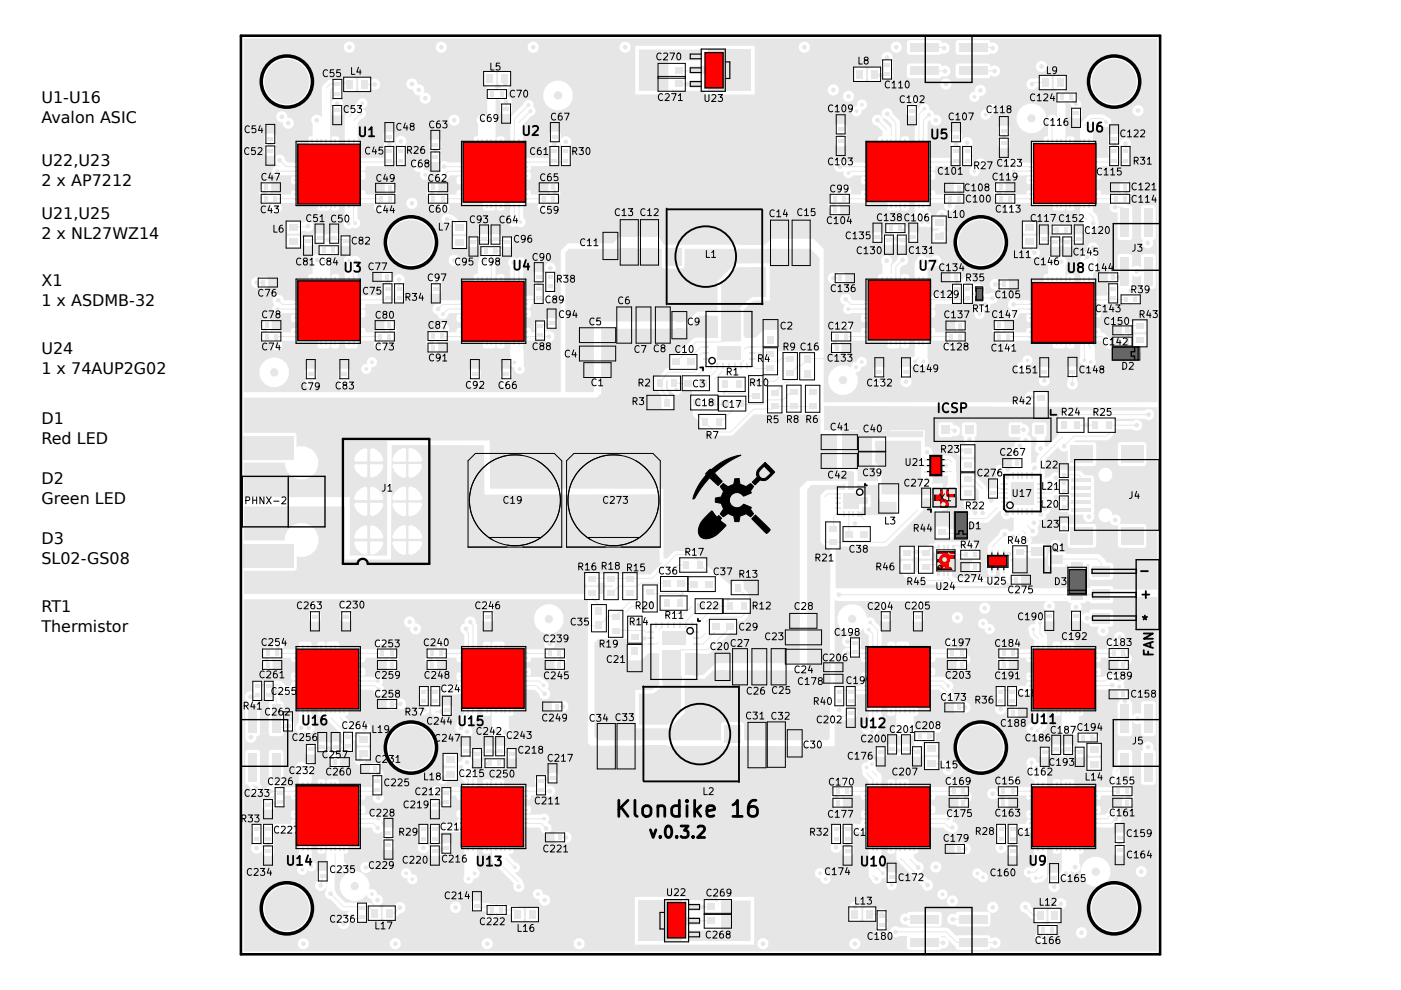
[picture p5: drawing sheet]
<svg xmlns="http://www.w3.org/2000/svg" width="297mm" height="210mm" viewBox="0 0 297 210" stroke-linecap="round" stroke-linejoin="round" font-family="sans-serif">
<defs><g id="words">
<g font-size="3.4">
<text x="8.8" y="22">U1-U16</text>
<text x="8.8" y="26.2">Avalon ASIC</text>
<text x="8.8" y="35.3">U22,U23</text>
<text x="8.8" y="39.5">2 x AP7212</text>
<text x="8.8" y="46.5">U21,U25</text>
<text x="8.8" y="50.7">2 x NL27WZ14</text>
<text x="8.8" y="60.7">X1</text>
<text x="8.8" y="65">1 x ASDMB-32</text>
<text x="8.8" y="75">U24</text>
<text x="8.8" y="79.2">1 x 74AUP2G02</text>
<text x="8.8" y="90">D1</text>
<text x="8.8" y="94.2">Red LED</text>
<text x="8.8" y="102.7">D2</text>
<text x="8.8" y="106.9">Green LED</text>
<text x="8.8" y="115.4">D3</text>
<text x="8.8" y="119.6">SL02-GS08</text>
<text x="8.8" y="129.9">RT1</text>
<text x="8.8" y="134.1">Thermistor</text>
</g>
</g></defs>
<g fill="#f00" stroke="#000" stroke-width=".28">
<path d="M198.2 103.9h4.1v3.7h-4.1z"/>
<path d="M198.8 117h3.5v3.8h-3.5z"/>
</g>
<g fill="#e6e6e6">
<path d="M51.5 115.4h10.7v4.9h-10.7z" fill-rule="evenodd"/>
<path d="M51.5 92.5h10.7v5h-10.7z" fill-rule="evenodd"/>
<path d="M59.6 102.7h13.5v2.5h-13.5z" fill-rule="evenodd"/>
<path d="M59.6 107.6h13.5v2.5h-13.5z" fill-rule="evenodd"/>
<path d="M201.3 103.3h1.1v1.5h-1.1z" fill-rule="evenodd"/>
<path d="M198.1 103.3h1.1v1.5h-1.1z" fill-rule="evenodd"/>
<path d="M201.3 106.4h1.1v1.4h-1.1z" fill-rule="evenodd"/>
<path d="M198.1 106.4h1.1v1.4h-1.1z" fill-rule="evenodd"/>
<path d="M136 47.2h3.3v2.9h-3.3z" fill-rule="evenodd"/>
<path d="M136 52.7h3.3v2.9h-3.3z" fill-rule="evenodd"/>
<path d="M131.7 47.2h3.4v2.9h-3.4z" fill-rule="evenodd"/>
<path d="M131.7 52.7h3.4v2.9h-3.4z" fill-rule="evenodd"/>
<path d="M163.6 47.3h3.3v2.9h-3.3z" fill-rule="evenodd"/>
<path d="M163.6 52.8h3.3v2.9h-3.3z" fill-rule="evenodd"/>
<path d="M168.2 47.3h3.3v2.9h-3.3z" fill-rule="evenodd"/>
<path d="M168.2 52.8h3.3v2.9h-3.3z" fill-rule="evenodd"/>
<path d="M158.8 159.3h3.3v2.9h-3.3z" fill-rule="evenodd"/>
<path d="M158.8 153.9h3.3v2.9h-3.3z" fill-rule="evenodd"/>
<path d="M162.9 159.2h3.3v2.9h-3.3z" fill-rule="evenodd"/>
<path d="M162.9 153.8h3.3v2.9h-3.3z" fill-rule="evenodd"/>
<path d="M131.1 159.6h3.3v2.9h-3.3z" fill-rule="evenodd"/>
<path d="M131.1 154.1h3.3v2.9h-3.3z" fill-rule="evenodd"/>
<path d="M126.9 159.6h3.3v2.9h-3.3z" fill-rule="evenodd"/>
<path d="M126.9 154.1h3.3v2.9h-3.3z" fill-rule="evenodd"/>
<path d="M227.1 104.6h4.2v.8h-4.2z" fill-rule="evenodd"/>
<path d="M227.1 106.2h4.2v.7h-4.2z" fill-rule="evenodd"/>
<path d="M227.1 107.7h4.2v.8h-4.2z" fill-rule="evenodd"/>
<path d="M227.1 103.1h4.2v.7h-4.2z" fill-rule="evenodd"/>
<path d="M227.1 101.5h4.2v.8h-4.2z" fill-rule="evenodd"/>
<path d="M227 111.8h4.7v3.7h-4.7z" fill-rule="evenodd"/>
<path d="M227 94.5h4.7v3.7h-4.7z" fill-rule="evenodd"/>
<path d="M237.6 111.8h4.7v3.7h-4.7z" fill-rule="evenodd"/>
<path d="M237.6 94.5h4.7v3.7h-4.7z" fill-rule="evenodd"/>
<path d="M199.6 99.8h1.1v.4h-1.1z" fill-rule="evenodd"/>
<path d="M196 98.6h1.1v.4h-1.1z" fill-rule="evenodd"/>
<path d="M199.6 97.3h1.1v.4h-1.1z" fill-rule="evenodd"/>
<path d="M199.6 98.6h1.1v.4h-1.1z" fill-rule="evenodd"/>
<path d="M196 97.3h1.1v.4h-1.1z" fill-rule="evenodd"/>
<path d="M196 99.8h1.1v.4h-1.1z" fill-rule="evenodd"/>
<path d="M214.5 90.3h1.8v1.7h-1.8z" fill-rule="evenodd"/>
<path d="M209.6 90.3h1.7v1.7h-1.7z" fill-rule="evenodd"/>
<path d="M204.6 90.3h1.8v1.7h-1.8z" fill-rule="evenodd"/>
<path d="M219.4 90.3h1.8v1.7h-1.8z" fill-rule="evenodd"/>
<path d="M199.7 90.3h1.7v1.7h-1.7z" fill-rule="evenodd"/>
<path d="M231.6 125h3.7v2.3h-3.7z" fill-rule="evenodd"/>
<path d="M231.6 130h3.7v2.3h-3.7z" fill-rule="evenodd"/>
<path d="M231.6 120h3.7v2.3h-3.7z" fill-rule="evenodd"/>
<path d="M207.1 61.2h1v.5h-1z" fill-rule="evenodd"/>
<path d="M207.1 62.9h1v.6h-1z" fill-rule="evenodd"/>
<path d="M192.9 14.2h6.1v1.7h-6.1z" fill-rule="evenodd"/>
<path d="M192.9 9.2h6.1v1.7h-6.1z" fill-rule="evenodd"/>
<path d="M203.3 9.2h6v1.7h-6z" fill-rule="evenodd"/>
<path d="M203.3 14.2h6v1.7h-6z" fill-rule="evenodd"/>
<path d="M237.6 44.2h1.8v6h-1.8z" fill-rule="evenodd"/>
<path d="M242.6 44.2h1.7v6h-1.7z" fill-rule="evenodd"/>
<path d="M242.6 54.5h1.7v6.1h-1.7z" fill-rule="evenodd"/>
<path d="M237.6 54.5h1.8v6.1h-1.8z" fill-rule="evenodd"/>
<path d="M237.6 149.4h1.8v6.1h-1.8z" fill-rule="evenodd"/>
<path d="M242.6 149.4h1.7v6.1h-1.7z" fill-rule="evenodd"/>
<path d="M242.6 159.8h1.7v6h-1.7z" fill-rule="evenodd"/>
<path d="M237.6 159.8h1.8v6h-1.8z" fill-rule="evenodd"/>
<path d="M203.3 194.1h6v1.8h-6z" fill-rule="evenodd"/>
<path d="M203.3 199.1h6v1.7h-6z" fill-rule="evenodd"/>
<path d="M192.9 199.1h6.1v1.7h-6.1z" fill-rule="evenodd"/>
<path d="M192.9 194.1h6.1v1.8h-6.1z" fill-rule="evenodd"/>
<path d="M76 31.3h.8v.3h-.8z" fill-rule="evenodd"/>
<path d="M76 32.2h.8v.4h-.8z" fill-rule="evenodd"/>
<path d="M76 33.2h.8v.4h-.8z" fill-rule="evenodd"/>
<path d="M76 34.2h.8v.4h-.8z" fill-rule="evenodd"/>
<path d="M76 35.1h.8v.4h-.8z" fill-rule="evenodd"/>
<path d="M76 36.1h.8v.4h-.8z" fill-rule="evenodd"/>
<path d="M76 37.1h.8v.4h-.8z" fill-rule="evenodd"/>
<path d="M76 38.1h.8v.4h-.8z" fill-rule="evenodd"/>
<path d="M76 39h.8v.4h-.8z" fill-rule="evenodd"/>
<path d="M76 40h.8v.4h-.8z" fill-rule="evenodd"/>
<path d="M76 41h.8v.4h-.8z" fill-rule="evenodd"/>
<path d="M76 42h.8v.4h-.8z" fill-rule="evenodd"/>
<path d="M74.7 43.2h.4v.8h-.4z" fill-rule="evenodd"/>
<path d="M73.8 43.2h.4v.8h-.4z" fill-rule="evenodd"/>
<path d="M72.8 43.2h.4v.8h-.4z" fill-rule="evenodd"/>
<path d="M71.8 43.2h.4v.8h-.4z" fill-rule="evenodd"/>
<path d="M70.9 43.2h.3v.8h-.3z" fill-rule="evenodd"/>
<path d="M69.9 43.2h.4v.8h-.4z" fill-rule="evenodd"/>
<path d="M68.9 43.2h.4v.8h-.4z" fill-rule="evenodd"/>
<path d="M67.9 43.2h.4v.8h-.4z" fill-rule="evenodd"/>
<path d="M67 43.2h.3v.8h-.3z" fill-rule="evenodd"/>
<path d="M66 43.2h.4v.8h-.4z" fill-rule="evenodd"/>
<path d="M65 43.2h.4v.8h-.4z" fill-rule="evenodd"/>
<path d="M64 43.2h.4v.8h-.4z" fill-rule="evenodd"/>
<path d="M62.4 42h.8v.4h-.8z" fill-rule="evenodd"/>
<path d="M62.4 41h.8v.4h-.8z" fill-rule="evenodd"/>
<path d="M62.4 40h.8v.4h-.8z" fill-rule="evenodd"/>
<path d="M62.4 39h.8v.4h-.8z" fill-rule="evenodd"/>
<path d="M62.4 38.1h.8v.4h-.8z" fill-rule="evenodd"/>
<path d="M62.4 37.1h.8v.4h-.8z" fill-rule="evenodd"/>
<path d="M62.4 36.1h.8v.4h-.8z" fill-rule="evenodd"/>
<path d="M62.4 35.1h.8v.4h-.8z" fill-rule="evenodd"/>
<path d="M62.4 34.2h.8v.4h-.8z" fill-rule="evenodd"/>
<path d="M62.4 33.2h.8v.4h-.8z" fill-rule="evenodd"/>
<path d="M62.4 32.2h.8v.4h-.8z" fill-rule="evenodd"/>
<path d="M62.4 31.3h.8v.3h-.8z" fill-rule="evenodd"/>
<path d="M64 29.6h.4v.8h-.4z" fill-rule="evenodd"/>
<path d="M65 29.6h.4v.8h-.4z" fill-rule="evenodd"/>
<path d="M66 29.6h.4v.8h-.4z" fill-rule="evenodd"/>
<path d="M67 29.6h.3v.8h-.3z" fill-rule="evenodd"/>
<path d="M67.9 29.6h.4v.8h-.4z" fill-rule="evenodd"/>
<path d="M68.9 29.6h.4v.8h-.4z" fill-rule="evenodd"/>
<path d="M69.9 29.6h.4v.8h-.4z" fill-rule="evenodd"/>
<path d="M70.9 29.6h.3v.8h-.3z" fill-rule="evenodd"/>
<path d="M71.8 29.6h.4v.8h-.4z" fill-rule="evenodd"/>
<path d="M72.8 29.6h.4v.8h-.4z" fill-rule="evenodd"/>
<path d="M73.8 29.6h.4v.8h-.4z" fill-rule="evenodd"/>
<path d="M74.7 29.6h.4v.8h-.4z" fill-rule="evenodd"/>
<path d="M64.4 31.6h10.3v10.4h-10.3z" fill-rule="evenodd"/>
<path d="M76 60.5h.8v.4h-.8z" fill-rule="evenodd"/>
<path d="M76 61.5h.8v.3h-.8z" fill-rule="evenodd"/>
<path d="M76 62.4h.8v.4h-.8z" fill-rule="evenodd"/>
<path d="M76 63.4h.8v.4h-.8z" fill-rule="evenodd"/>
<path d="M76 64.4h.8v.4h-.8z" fill-rule="evenodd"/>
<path d="M76 65.4h.8v.3h-.8z" fill-rule="evenodd"/>
<path d="M76 66.3h.8v.4h-.8z" fill-rule="evenodd"/>
<path d="M76 67.3h.8v.4h-.8z" fill-rule="evenodd"/>
<path d="M76 68.3h.8v.4h-.8z" fill-rule="evenodd"/>
<path d="M76 69.2h.8v.4h-.8z" fill-rule="evenodd"/>
<path d="M76 70.2h.8v.4h-.8z" fill-rule="evenodd"/>
<path d="M76 71.2h.8v.4h-.8z" fill-rule="evenodd"/>
<path d="M74.7 72.5h.4v.7h-.4z" fill-rule="evenodd"/>
<path d="M73.8 72.5h.4v.7h-.4z" fill-rule="evenodd"/>
<path d="M72.8 72.5h.4v.7h-.4z" fill-rule="evenodd"/>
<path d="M71.8 72.5h.4v.7h-.4z" fill-rule="evenodd"/>
<path d="M70.9 72.5h.3v.7h-.3z" fill-rule="evenodd"/>
<path d="M69.9 72.5h.4v.7h-.4z" fill-rule="evenodd"/>
<path d="M68.9 72.5h.4v.7h-.4z" fill-rule="evenodd"/>
<path d="M67.9 72.5h.4v.7h-.4z" fill-rule="evenodd"/>
<path d="M67 72.5h.3v.7h-.3z" fill-rule="evenodd"/>
<path d="M66 72.5h.4v.7h-.4z" fill-rule="evenodd"/>
<path d="M65 72.5h.4v.7h-.4z" fill-rule="evenodd"/>
<path d="M64 72.5h.4v.7h-.4z" fill-rule="evenodd"/>
<path d="M62.4 71.2h.8v.4h-.8z" fill-rule="evenodd"/>
<path d="M62.4 70.2h.8v.4h-.8z" fill-rule="evenodd"/>
<path d="M62.4 69.2h.8v.4h-.8z" fill-rule="evenodd"/>
<path d="M62.4 68.3h.8v.4h-.8z" fill-rule="evenodd"/>
<path d="M62.4 67.3h.8v.4h-.8z" fill-rule="evenodd"/>
<path d="M62.4 66.3h.8v.4h-.8z" fill-rule="evenodd"/>
<path d="M62.4 65.4h.8v.3h-.8z" fill-rule="evenodd"/>
<path d="M62.4 64.4h.8v.4h-.8z" fill-rule="evenodd"/>
<path d="M62.4 63.4h.8v.4h-.8z" fill-rule="evenodd"/>
<path d="M62.4 62.4h.8v.4h-.8z" fill-rule="evenodd"/>
<path d="M62.4 61.5h.8v.3h-.8z" fill-rule="evenodd"/>
<path d="M62.4 60.5h.8v.4h-.8z" fill-rule="evenodd"/>
<path d="M64 58.8h.4v.8h-.4z" fill-rule="evenodd"/>
<path d="M65 58.8h.4v.8h-.4z" fill-rule="evenodd"/>
<path d="M66 58.8h.4v.8h-.4z" fill-rule="evenodd"/>
<path d="M67 58.8h.3v.8h-.3z" fill-rule="evenodd"/>
<path d="M67.9 58.8h.4v.8h-.4z" fill-rule="evenodd"/>
<path d="M68.9 58.8h.4v.8h-.4z" fill-rule="evenodd"/>
<path d="M69.9 58.8h.4v.8h-.4z" fill-rule="evenodd"/>
<path d="M70.9 58.8h.3v.8h-.3z" fill-rule="evenodd"/>
<path d="M71.8 58.8h.4v.8h-.4z" fill-rule="evenodd"/>
<path d="M72.8 58.8h.4v.8h-.4z" fill-rule="evenodd"/>
<path d="M73.8 58.8h.4v.8h-.4z" fill-rule="evenodd"/>
<path d="M74.7 58.8h.4v.8h-.4z" fill-rule="evenodd"/>
<path d="M64.4 60.9h10.3v10.3h-10.3z" fill-rule="evenodd"/>
<path d="M111.1 60.5h.8v.4h-.8z" fill-rule="evenodd"/>
<path d="M111.1 61.5h.8v.3h-.8z" fill-rule="evenodd"/>
<path d="M111.1 62.4h.8v.4h-.8z" fill-rule="evenodd"/>
<path d="M111.1 63.4h.8v.4h-.8z" fill-rule="evenodd"/>
<path d="M111.1 64.4h.8v.4h-.8z" fill-rule="evenodd"/>
<path d="M111.1 65.4h.8v.3h-.8z" fill-rule="evenodd"/>
<path d="M111.1 66.3h.8v.4h-.8z" fill-rule="evenodd"/>
<path d="M111.1 67.3h.8v.4h-.8z" fill-rule="evenodd"/>
<path d="M111.1 68.3h.8v.4h-.8z" fill-rule="evenodd"/>
<path d="M111.1 69.2h.8v.4h-.8z" fill-rule="evenodd"/>
<path d="M111.1 70.2h.8v.4h-.8z" fill-rule="evenodd"/>
<path d="M111.1 71.2h.8v.4h-.8z" fill-rule="evenodd"/>
<path d="M109.8 72.5h.4v.7h-.4z" fill-rule="evenodd"/>
<path d="M108.8 72.5h.4v.7h-.4z" fill-rule="evenodd"/>
<path d="M107.9 72.5h.4v.7h-.4z" fill-rule="evenodd"/>
<path d="M106.9 72.5h.4v.7h-.4z" fill-rule="evenodd"/>
<path d="M105.9 72.5h.4v.7h-.4z" fill-rule="evenodd"/>
<path d="M104.9 72.5h.4v.7h-.4z" fill-rule="evenodd"/>
<path d="M104 72.5h.4v.7h-.4z" fill-rule="evenodd"/>
<path d="M103 72.5h.4v.7h-.4z" fill-rule="evenodd"/>
<path d="M102 72.5h.4v.7h-.4z" fill-rule="evenodd"/>
<path d="M101.1 72.5h.3v.7h-.3z" fill-rule="evenodd"/>
<path d="M100.1 72.5h.4v.7h-.4z" fill-rule="evenodd"/>
<path d="M99.1 72.5h.4v.7h-.4z" fill-rule="evenodd"/>
<path d="M97.5 71.2h.7v.4h-.7z" fill-rule="evenodd"/>
<path d="M97.5 70.2h.7v.4h-.7z" fill-rule="evenodd"/>
<path d="M97.5 69.2h.7v.4h-.7z" fill-rule="evenodd"/>
<path d="M97.5 68.3h.7v.4h-.7z" fill-rule="evenodd"/>
<path d="M97.5 67.3h.7v.4h-.7z" fill-rule="evenodd"/>
<path d="M97.5 66.3h.7v.4h-.7z" fill-rule="evenodd"/>
<path d="M97.5 65.4h.7v.3h-.7z" fill-rule="evenodd"/>
<path d="M97.5 64.4h.7v.4h-.7z" fill-rule="evenodd"/>
<path d="M97.5 63.4h.7v.4h-.7z" fill-rule="evenodd"/>
<path d="M97.5 62.4h.7v.4h-.7z" fill-rule="evenodd"/>
<path d="M97.5 61.5h.7v.3h-.7z" fill-rule="evenodd"/>
<path d="M97.5 60.5h.7v.4h-.7z" fill-rule="evenodd"/>
<path d="M99.1 58.8h.4v.8h-.4z" fill-rule="evenodd"/>
<path d="M100.1 58.8h.4v.8h-.4z" fill-rule="evenodd"/>
<path d="M101.1 58.8h.3v.8h-.3z" fill-rule="evenodd"/>
<path d="M102 58.8h.4v.8h-.4z" fill-rule="evenodd"/>
<path d="M103 58.8h.4v.8h-.4z" fill-rule="evenodd"/>
<path d="M104 58.8h.4v.8h-.4z" fill-rule="evenodd"/>
<path d="M104.9 58.8h.4v.8h-.4z" fill-rule="evenodd"/>
<path d="M105.9 58.8h.4v.8h-.4z" fill-rule="evenodd"/>
<path d="M106.9 58.8h.4v.8h-.4z" fill-rule="evenodd"/>
<path d="M107.9 58.8h.4v.8h-.4z" fill-rule="evenodd"/>
<path d="M108.8 58.8h.4v.8h-.4z" fill-rule="evenodd"/>
<path d="M109.8 58.8h.4v.8h-.4z" fill-rule="evenodd"/>
<path d="M99.5 60.9h10.3v10.3h-10.3z" fill-rule="evenodd"/>
<path d="M111.1 31.3h.8v.3h-.8z" fill-rule="evenodd"/>
<path d="M111.1 32.2h.8v.4h-.8z" fill-rule="evenodd"/>
<path d="M111.1 33.2h.8v.4h-.8z" fill-rule="evenodd"/>
<path d="M111.1 34.2h.8v.4h-.8z" fill-rule="evenodd"/>
<path d="M111.1 35.1h.8v.4h-.8z" fill-rule="evenodd"/>
<path d="M111.1 36.1h.8v.4h-.8z" fill-rule="evenodd"/>
<path d="M111.1 37.1h.8v.4h-.8z" fill-rule="evenodd"/>
<path d="M111.1 38.1h.8v.4h-.8z" fill-rule="evenodd"/>
<path d="M111.1 39h.8v.4h-.8z" fill-rule="evenodd"/>
<path d="M111.1 40h.8v.4h-.8z" fill-rule="evenodd"/>
<path d="M111.1 41h.8v.4h-.8z" fill-rule="evenodd"/>
<path d="M111.1 42h.8v.4h-.8z" fill-rule="evenodd"/>
<path d="M109.8 43.2h.4v.8h-.4z" fill-rule="evenodd"/>
<path d="M108.8 43.2h.4v.8h-.4z" fill-rule="evenodd"/>
<path d="M107.9 43.2h.4v.8h-.4z" fill-rule="evenodd"/>
<path d="M106.9 43.2h.4v.8h-.4z" fill-rule="evenodd"/>
<path d="M105.9 43.2h.4v.8h-.4z" fill-rule="evenodd"/>
<path d="M104.9 43.2h.4v.8h-.4z" fill-rule="evenodd"/>
<path d="M104 43.2h.4v.8h-.4z" fill-rule="evenodd"/>
<path d="M103 43.2h.4v.8h-.4z" fill-rule="evenodd"/>
<path d="M102 43.2h.4v.8h-.4z" fill-rule="evenodd"/>
<path d="M101.1 43.2h.3v.8h-.3z" fill-rule="evenodd"/>
<path d="M100.1 43.2h.4v.8h-.4z" fill-rule="evenodd"/>
<path d="M99.1 43.2h.4v.8h-.4z" fill-rule="evenodd"/>
<path d="M97.5 42h.7v.4h-.7z" fill-rule="evenodd"/>
<path d="M97.5 41h.7v.4h-.7z" fill-rule="evenodd"/>
<path d="M97.5 40h.7v.4h-.7z" fill-rule="evenodd"/>
<path d="M97.5 39h.7v.4h-.7z" fill-rule="evenodd"/>
<path d="M97.5 38.1h.7v.4h-.7z" fill-rule="evenodd"/>
<path d="M97.5 37.1h.7v.4h-.7z" fill-rule="evenodd"/>
<path d="M97.5 36.1h.7v.4h-.7z" fill-rule="evenodd"/>
<path d="M97.5 35.1h.7v.4h-.7z" fill-rule="evenodd"/>
<path d="M97.5 34.2h.7v.4h-.7z" fill-rule="evenodd"/>
<path d="M97.5 33.2h.7v.4h-.7z" fill-rule="evenodd"/>
<path d="M97.5 32.2h.7v.4h-.7z" fill-rule="evenodd"/>
<path d="M97.5 31.3h.7v.3h-.7z" fill-rule="evenodd"/>
<path d="M99.1 29.6h.4v.8h-.4z" fill-rule="evenodd"/>
<path d="M100.1 29.6h.4v.8h-.4z" fill-rule="evenodd"/>
<path d="M101.1 29.6h.3v.8h-.3z" fill-rule="evenodd"/>
<path d="M102 29.6h.4v.8h-.4z" fill-rule="evenodd"/>
<path d="M103 29.6h.4v.8h-.4z" fill-rule="evenodd"/>
<path d="M104 29.6h.4v.8h-.4z" fill-rule="evenodd"/>
<path d="M104.9 29.6h.4v.8h-.4z" fill-rule="evenodd"/>
<path d="M105.9 29.6h.4v.8h-.4z" fill-rule="evenodd"/>
<path d="M106.9 29.6h.4v.8h-.4z" fill-rule="evenodd"/>
<path d="M107.9 29.6h.4v.8h-.4z" fill-rule="evenodd"/>
<path d="M108.8 29.6h.4v.8h-.4z" fill-rule="evenodd"/>
<path d="M109.8 29.6h.4v.8h-.4z" fill-rule="evenodd"/>
<path d="M99.5 31.6h10.3v10.4h-10.3z" fill-rule="evenodd"/>
<path d="M62.4 149.1h.8v.4h-.8z" fill-rule="evenodd"/>
<path d="M62.4 148.2h.8v.3h-.8z" fill-rule="evenodd"/>
<path d="M62.4 147.2h.8v.4h-.8z" fill-rule="evenodd"/>
<path d="M62.4 146.2h.8v.4h-.8z" fill-rule="evenodd"/>
<path d="M62.4 145.2h.8v.4h-.8z" fill-rule="evenodd"/>
<path d="M62.4 144.3h.8v.4h-.8z" fill-rule="evenodd"/>
<path d="M62.4 143.3h.8v.4h-.8z" fill-rule="evenodd"/>
<path d="M62.4 142.3h.8v.4h-.8z" fill-rule="evenodd"/>
<path d="M62.4 141.3h.8v.4h-.8z" fill-rule="evenodd"/>
<path d="M62.4 140.4h.8v.4h-.8z" fill-rule="evenodd"/>
<path d="M62.4 139.4h.8v.4h-.8z" fill-rule="evenodd"/>
<path d="M62.4 138.4h.8v.4h-.8z" fill-rule="evenodd"/>
<path d="M64 136.8h.4v.7h-.4z" fill-rule="evenodd"/>
<path d="M65 136.8h.4v.7h-.4z" fill-rule="evenodd"/>
<path d="M66 136.8h.4v.7h-.4z" fill-rule="evenodd"/>
<path d="M67 136.8h.3v.7h-.3z" fill-rule="evenodd"/>
<path d="M67.9 136.8h.4v.7h-.4z" fill-rule="evenodd"/>
<path d="M68.9 136.8h.4v.7h-.4z" fill-rule="evenodd"/>
<path d="M69.9 136.8h.4v.7h-.4z" fill-rule="evenodd"/>
<path d="M70.9 136.8h.3v.7h-.3z" fill-rule="evenodd"/>
<path d="M71.8 136.8h.4v.7h-.4z" fill-rule="evenodd"/>
<path d="M72.8 136.8h.4v.7h-.4z" fill-rule="evenodd"/>
<path d="M73.8 136.8h.4v.7h-.4z" fill-rule="evenodd"/>
<path d="M74.7 136.8h.4v.7h-.4z" fill-rule="evenodd"/>
<path d="M76 138.4h.8v.4h-.8z" fill-rule="evenodd"/>
<path d="M76 139.4h.8v.4h-.8z" fill-rule="evenodd"/>
<path d="M76 140.4h.8v.4h-.8z" fill-rule="evenodd"/>
<path d="M76 141.3h.8v.4h-.8z" fill-rule="evenodd"/>
<path d="M76 142.3h.8v.4h-.8z" fill-rule="evenodd"/>
<path d="M76 143.3h.8v.4h-.8z" fill-rule="evenodd"/>
<path d="M76 144.3h.8v.4h-.8z" fill-rule="evenodd"/>
<path d="M76 145.2h.8v.4h-.8z" fill-rule="evenodd"/>
<path d="M76 146.2h.8v.4h-.8z" fill-rule="evenodd"/>
<path d="M76 147.2h.8v.4h-.8z" fill-rule="evenodd"/>
<path d="M76 148.2h.8v.3h-.8z" fill-rule="evenodd"/>
<path d="M76 149.1h.8v.4h-.8z" fill-rule="evenodd"/>
<path d="M74.7 150.4h.4v.8h-.4z" fill-rule="evenodd"/>
<path d="M73.8 150.4h.4v.8h-.4z" fill-rule="evenodd"/>
<path d="M72.8 150.4h.4v.8h-.4z" fill-rule="evenodd"/>
<path d="M71.8 150.4h.4v.8h-.4z" fill-rule="evenodd"/>
<path d="M70.9 150.4h.3v.8h-.3z" fill-rule="evenodd"/>
<path d="M69.9 150.4h.4v.8h-.4z" fill-rule="evenodd"/>
<path d="M68.9 150.4h.4v.8h-.4z" fill-rule="evenodd"/>
<path d="M67.9 150.4h.4v.8h-.4z" fill-rule="evenodd"/>
<path d="M67 150.4h.3v.8h-.3z" fill-rule="evenodd"/>
<path d="M66 150.4h.4v.8h-.4z" fill-rule="evenodd"/>
<path d="M65 150.4h.4v.8h-.4z" fill-rule="evenodd"/>
<path d="M64 150.4h.4v.8h-.4z" fill-rule="evenodd"/>
<path d="M64.4 138.8h10.3v10.3h-10.3z" fill-rule="evenodd"/>
<path d="M62.4 178.4h.8v.4h-.8z" fill-rule="evenodd"/>
<path d="M62.4 177.4h.8v.4h-.8z" fill-rule="evenodd"/>
<path d="M62.4 176.4h.8v.4h-.8z" fill-rule="evenodd"/>
<path d="M62.4 175.4h.8v.4h-.8z" fill-rule="evenodd"/>
<path d="M62.4 174.5h.8v.4h-.8z" fill-rule="evenodd"/>
<path d="M62.4 173.5h.8v.4h-.8z" fill-rule="evenodd"/>
<path d="M62.4 172.5h.8v.4h-.8z" fill-rule="evenodd"/>
<path d="M62.4 171.5h.8v.4h-.8z" fill-rule="evenodd"/>
<path d="M62.4 170.6h.8v.4h-.8z" fill-rule="evenodd"/>
<path d="M62.4 169.6h.8v.4h-.8z" fill-rule="evenodd"/>
<path d="M62.4 168.6h.8v.4h-.8z" fill-rule="evenodd"/>
<path d="M62.4 167.7h.8v.3h-.8z" fill-rule="evenodd"/>
<path d="M64 166h.4v.8h-.4z" fill-rule="evenodd"/>
<path d="M65 166h.4v.8h-.4z" fill-rule="evenodd"/>
<path d="M66 166h.4v.8h-.4z" fill-rule="evenodd"/>
<path d="M67 166h.3v.8h-.3z" fill-rule="evenodd"/>
<path d="M67.9 166h.4v.8h-.4z" fill-rule="evenodd"/>
<path d="M68.9 166h.4v.8h-.4z" fill-rule="evenodd"/>
<path d="M69.9 166h.4v.8h-.4z" fill-rule="evenodd"/>
<path d="M70.9 166h.3v.8h-.3z" fill-rule="evenodd"/>
<path d="M71.8 166h.4v.8h-.4z" fill-rule="evenodd"/>
<path d="M72.8 166h.4v.8h-.4z" fill-rule="evenodd"/>
<path d="M73.8 166h.4v.8h-.4z" fill-rule="evenodd"/>
<path d="M74.7 166h.4v.8h-.4z" fill-rule="evenodd"/>
<path d="M76 167.7h.8v.3h-.8z" fill-rule="evenodd"/>
<path d="M76 168.6h.8v.4h-.8z" fill-rule="evenodd"/>
<path d="M76 169.6h.8v.4h-.8z" fill-rule="evenodd"/>
<path d="M76 170.6h.8v.4h-.8z" fill-rule="evenodd"/>
<path d="M76 171.5h.8v.4h-.8z" fill-rule="evenodd"/>
<path d="M76 172.5h.8v.4h-.8z" fill-rule="evenodd"/>
<path d="M76 173.5h.8v.4h-.8z" fill-rule="evenodd"/>
<path d="M76 174.5h.8v.4h-.8z" fill-rule="evenodd"/>
<path d="M76 175.4h.8v.4h-.8z" fill-rule="evenodd"/>
<path d="M76 176.4h.8v.4h-.8z" fill-rule="evenodd"/>
<path d="M76 177.4h.8v.4h-.8z" fill-rule="evenodd"/>
<path d="M76 178.4h.8v.4h-.8z" fill-rule="evenodd"/>
<path d="M74.7 179.6h.4v.8h-.4z" fill-rule="evenodd"/>
<path d="M73.8 179.6h.4v.8h-.4z" fill-rule="evenodd"/>
<path d="M72.8 179.6h.4v.8h-.4z" fill-rule="evenodd"/>
<path d="M71.8 179.6h.4v.8h-.4z" fill-rule="evenodd"/>
<path d="M70.9 179.6h.3v.8h-.3z" fill-rule="evenodd"/>
<path d="M69.9 179.6h.4v.8h-.4z" fill-rule="evenodd"/>
<path d="M68.9 179.6h.4v.8h-.4z" fill-rule="evenodd"/>
<path d="M67.9 179.6h.4v.8h-.4z" fill-rule="evenodd"/>
<path d="M67 179.6h.3v.8h-.3z" fill-rule="evenodd"/>
<path d="M66 179.6h.4v.8h-.4z" fill-rule="evenodd"/>
<path d="M65 179.6h.4v.8h-.4z" fill-rule="evenodd"/>
<path d="M64 179.6h.4v.8h-.4z" fill-rule="evenodd"/>
<path d="M64.4 168h10.3v10.4h-10.3z" fill-rule="evenodd"/>
<path d="M97.5 178.4h.7v.4h-.7z" fill-rule="evenodd"/>
<path d="M97.5 177.4h.7v.4h-.7z" fill-rule="evenodd"/>
<path d="M97.5 176.4h.7v.4h-.7z" fill-rule="evenodd"/>
<path d="M97.5 175.4h.7v.4h-.7z" fill-rule="evenodd"/>
<path d="M97.5 174.5h.7v.4h-.7z" fill-rule="evenodd"/>
<path d="M97.5 173.5h.7v.4h-.7z" fill-rule="evenodd"/>
<path d="M97.5 172.5h.7v.4h-.7z" fill-rule="evenodd"/>
<path d="M97.5 171.5h.7v.4h-.7z" fill-rule="evenodd"/>
<path d="M97.5 170.6h.7v.4h-.7z" fill-rule="evenodd"/>
<path d="M97.5 169.6h.7v.4h-.7z" fill-rule="evenodd"/>
<path d="M97.5 168.6h.7v.4h-.7z" fill-rule="evenodd"/>
<path d="M97.5 167.7h.7v.3h-.7z" fill-rule="evenodd"/>
<path d="M99.1 166h.4v.8h-.4z" fill-rule="evenodd"/>
<path d="M100.1 166h.4v.8h-.4z" fill-rule="evenodd"/>
<path d="M101.1 166h.3v.8h-.3z" fill-rule="evenodd"/>
<path d="M102 166h.4v.8h-.4z" fill-rule="evenodd"/>
<path d="M103 166h.4v.8h-.4z" fill-rule="evenodd"/>
<path d="M104 166h.4v.8h-.4z" fill-rule="evenodd"/>
<path d="M104.9 166h.4v.8h-.4z" fill-rule="evenodd"/>
<path d="M105.9 166h.4v.8h-.4z" fill-rule="evenodd"/>
<path d="M106.9 166h.4v.8h-.4z" fill-rule="evenodd"/>
<path d="M107.9 166h.4v.8h-.4z" fill-rule="evenodd"/>
<path d="M108.8 166h.4v.8h-.4z" fill-rule="evenodd"/>
<path d="M109.8 166h.4v.8h-.4z" fill-rule="evenodd"/>
<path d="M111.1 167.7h.8v.3h-.8z" fill-rule="evenodd"/>
<path d="M111.1 168.6h.8v.4h-.8z" fill-rule="evenodd"/>
<path d="M111.1 169.6h.8v.4h-.8z" fill-rule="evenodd"/>
<path d="M111.1 170.6h.8v.4h-.8z" fill-rule="evenodd"/>
<path d="M111.1 171.5h.8v.4h-.8z" fill-rule="evenodd"/>
<path d="M111.1 172.5h.8v.4h-.8z" fill-rule="evenodd"/>
<path d="M111.1 173.5h.8v.4h-.8z" fill-rule="evenodd"/>
<path d="M111.1 174.5h.8v.4h-.8z" fill-rule="evenodd"/>
<path d="M111.1 175.4h.8v.4h-.8z" fill-rule="evenodd"/>
<path d="M111.1 176.4h.8v.4h-.8z" fill-rule="evenodd"/>
<path d="M111.1 177.4h.8v.4h-.8z" fill-rule="evenodd"/>
<path d="M111.1 178.4h.8v.4h-.8z" fill-rule="evenodd"/>
<path d="M109.8 179.6h.4v.8h-.4z" fill-rule="evenodd"/>
<path d="M108.8 179.6h.4v.8h-.4z" fill-rule="evenodd"/>
<path d="M107.9 179.6h.4v.8h-.4z" fill-rule="evenodd"/>
<path d="M106.9 179.6h.4v.8h-.4z" fill-rule="evenodd"/>
<path d="M105.9 179.6h.4v.8h-.4z" fill-rule="evenodd"/>
<path d="M104.9 179.6h.4v.8h-.4z" fill-rule="evenodd"/>
<path d="M104 179.6h.4v.8h-.4z" fill-rule="evenodd"/>
<path d="M103 179.6h.4v.8h-.4z" fill-rule="evenodd"/>
<path d="M102 179.6h.4v.8h-.4z" fill-rule="evenodd"/>
<path d="M101.1 179.6h.3v.8h-.3z" fill-rule="evenodd"/>
<path d="M100.1 179.6h.4v.8h-.4z" fill-rule="evenodd"/>
<path d="M99.1 179.6h.4v.8h-.4z" fill-rule="evenodd"/>
<path d="M99.5 168h10.3v10.4h-10.3z" fill-rule="evenodd"/>
<path d="M97.5 149.1h.7v.4h-.7z" fill-rule="evenodd"/>
<path d="M97.5 148.2h.7v.3h-.7z" fill-rule="evenodd"/>
<path d="M97.5 147.2h.7v.4h-.7z" fill-rule="evenodd"/>
<path d="M97.5 146.2h.7v.4h-.7z" fill-rule="evenodd"/>
<path d="M97.5 145.2h.7v.4h-.7z" fill-rule="evenodd"/>
<path d="M97.5 144.3h.7v.4h-.7z" fill-rule="evenodd"/>
<path d="M97.5 143.3h.7v.4h-.7z" fill-rule="evenodd"/>
<path d="M97.5 142.3h.7v.4h-.7z" fill-rule="evenodd"/>
<path d="M97.5 141.3h.7v.4h-.7z" fill-rule="evenodd"/>
<path d="M97.5 140.4h.7v.4h-.7z" fill-rule="evenodd"/>
<path d="M97.5 139.4h.7v.4h-.7z" fill-rule="evenodd"/>
<path d="M97.5 138.4h.7v.4h-.7z" fill-rule="evenodd"/>
<path d="M99.1 136.8h.4v.7h-.4z" fill-rule="evenodd"/>
<path d="M100.1 136.8h.4v.7h-.4z" fill-rule="evenodd"/>
<path d="M101.1 136.8h.3v.7h-.3z" fill-rule="evenodd"/>
<path d="M102 136.8h.4v.7h-.4z" fill-rule="evenodd"/>
<path d="M103 136.8h.4v.7h-.4z" fill-rule="evenodd"/>
<path d="M104 136.8h.4v.7h-.4z" fill-rule="evenodd"/>
<path d="M104.9 136.8h.4v.7h-.4z" fill-rule="evenodd"/>
<path d="M105.9 136.8h.4v.7h-.4z" fill-rule="evenodd"/>
<path d="M106.9 136.8h.4v.7h-.4z" fill-rule="evenodd"/>
<path d="M107.9 136.8h.4v.7h-.4z" fill-rule="evenodd"/>
<path d="M108.8 136.8h.4v.7h-.4z" fill-rule="evenodd"/>
<path d="M109.8 136.8h.4v.7h-.4z" fill-rule="evenodd"/>
<path d="M111.1 138.4h.8v.4h-.8z" fill-rule="evenodd"/>
<path d="M111.1 139.4h.8v.4h-.8z" fill-rule="evenodd"/>
<path d="M111.1 140.4h.8v.4h-.8z" fill-rule="evenodd"/>
<path d="M111.1 141.3h.8v.4h-.8z" fill-rule="evenodd"/>
<path d="M111.1 142.3h.8v.4h-.8z" fill-rule="evenodd"/>
<path d="M111.1 143.3h.8v.4h-.8z" fill-rule="evenodd"/>
<path d="M111.1 144.3h.8v.4h-.8z" fill-rule="evenodd"/>
<path d="M111.1 145.2h.8v.4h-.8z" fill-rule="evenodd"/>
<path d="M111.1 146.2h.8v.4h-.8z" fill-rule="evenodd"/>
<path d="M111.1 147.2h.8v.4h-.8z" fill-rule="evenodd"/>
<path d="M111.1 148.2h.8v.3h-.8z" fill-rule="evenodd"/>
<path d="M111.1 149.1h.8v.4h-.8z" fill-rule="evenodd"/>
<path d="M109.8 150.4h.4v.8h-.4z" fill-rule="evenodd"/>
<path d="M108.8 150.4h.4v.8h-.4z" fill-rule="evenodd"/>
<path d="M107.9 150.4h.4v.8h-.4z" fill-rule="evenodd"/>
<path d="M106.9 150.4h.4v.8h-.4z" fill-rule="evenodd"/>
<path d="M105.9 150.4h.4v.8h-.4z" fill-rule="evenodd"/>
<path d="M104.9 150.4h.4v.8h-.4z" fill-rule="evenodd"/>
<path d="M104 150.4h.4v.8h-.4z" fill-rule="evenodd"/>
<path d="M103 150.4h.4v.8h-.4z" fill-rule="evenodd"/>
<path d="M102 150.4h.4v.8h-.4z" fill-rule="evenodd"/>
<path d="M101.1 150.4h.3v.8h-.3z" fill-rule="evenodd"/>
<path d="M100.1 150.4h.4v.8h-.4z" fill-rule="evenodd"/>
<path d="M99.1 150.4h.4v.8h-.4z" fill-rule="evenodd"/>
<path d="M99.5 138.8h10.3v10.3h-10.3z" fill-rule="evenodd"/>
<path d="M183.2 149.1h.8v.4h-.8z" fill-rule="evenodd"/>
<path d="M183.2 148.2h.8v.3h-.8z" fill-rule="evenodd"/>
<path d="M183.2 147.2h.8v.4h-.8z" fill-rule="evenodd"/>
<path d="M183.2 146.2h.8v.4h-.8z" fill-rule="evenodd"/>
<path d="M183.2 145.2h.8v.4h-.8z" fill-rule="evenodd"/>
<path d="M183.2 144.3h.8v.4h-.8z" fill-rule="evenodd"/>
<path d="M183.2 143.3h.8v.4h-.8z" fill-rule="evenodd"/>
<path d="M183.2 142.3h.8v.4h-.8z" fill-rule="evenodd"/>
<path d="M183.2 141.3h.8v.4h-.8z" fill-rule="evenodd"/>
<path d="M183.2 140.4h.8v.4h-.8z" fill-rule="evenodd"/>
<path d="M183.2 139.4h.8v.4h-.8z" fill-rule="evenodd"/>
<path d="M183.2 138.4h.8v.4h-.8z" fill-rule="evenodd"/>
<path d="M184.8 136.8h.4v.7h-.4z" fill-rule="evenodd"/>
<path d="M185.8 136.8h.4v.7h-.4z" fill-rule="evenodd"/>
<path d="M186.8 136.8h.4v.7h-.4z" fill-rule="evenodd"/>
<path d="M187.8 136.8h.4v.7h-.4z" fill-rule="evenodd"/>
<path d="M188.7 136.8h.4v.7h-.4z" fill-rule="evenodd"/>
<path d="M189.7 136.8h.4v.7h-.4z" fill-rule="evenodd"/>
<path d="M190.7 136.8h.4v.7h-.4z" fill-rule="evenodd"/>
<path d="M191.7 136.8h.4v.7h-.4z" fill-rule="evenodd"/>
<path d="M192.6 136.8h.4v.7h-.4z" fill-rule="evenodd"/>
<path d="M193.6 136.8h.4v.7h-.4z" fill-rule="evenodd"/>
<path d="M194.6 136.8h.4v.7h-.4z" fill-rule="evenodd"/>
<path d="M195.6 136.8h.3v.7h-.3z" fill-rule="evenodd"/>
<path d="M196.8 138.4h.8v.4h-.8z" fill-rule="evenodd"/>
<path d="M196.8 139.4h.8v.4h-.8z" fill-rule="evenodd"/>
<path d="M196.8 140.4h.8v.4h-.8z" fill-rule="evenodd"/>
<path d="M196.8 141.3h.8v.4h-.8z" fill-rule="evenodd"/>
<path d="M196.8 142.3h.8v.4h-.8z" fill-rule="evenodd"/>
<path d="M196.8 143.3h.8v.4h-.8z" fill-rule="evenodd"/>
<path d="M196.8 144.3h.8v.4h-.8z" fill-rule="evenodd"/>
<path d="M196.8 145.2h.8v.4h-.8z" fill-rule="evenodd"/>
<path d="M196.8 146.2h.8v.4h-.8z" fill-rule="evenodd"/>
<path d="M196.8 147.2h.8v.4h-.8z" fill-rule="evenodd"/>
<path d="M196.8 148.2h.8v.3h-.8z" fill-rule="evenodd"/>
<path d="M196.8 149.1h.8v.4h-.8z" fill-rule="evenodd"/>
<path d="M195.6 150.4h.3v.8h-.3z" fill-rule="evenodd"/>
<path d="M194.6 150.4h.4v.8h-.4z" fill-rule="evenodd"/>
<path d="M193.6 150.4h.4v.8h-.4z" fill-rule="evenodd"/>
<path d="M192.6 150.4h.4v.8h-.4z" fill-rule="evenodd"/>
<path d="M191.7 150.4h.4v.8h-.4z" fill-rule="evenodd"/>
<path d="M190.7 150.4h.4v.8h-.4z" fill-rule="evenodd"/>
<path d="M189.7 150.4h.4v.8h-.4z" fill-rule="evenodd"/>
<path d="M188.7 150.4h.4v.8h-.4z" fill-rule="evenodd"/>
<path d="M187.8 150.4h.4v.8h-.4z" fill-rule="evenodd"/>
<path d="M186.8 150.4h.4v.8h-.4z" fill-rule="evenodd"/>
<path d="M185.8 150.4h.4v.8h-.4z" fill-rule="evenodd"/>
<path d="M184.8 150.4h.4v.8h-.4z" fill-rule="evenodd"/>
<path d="M185.2 138.8h10.4v10.3h-10.4z" fill-rule="evenodd"/>
<path d="M183.2 178.4h.8v.4h-.8z" fill-rule="evenodd"/>
<path d="M183.2 177.4h.8v.4h-.8z" fill-rule="evenodd"/>
<path d="M183.2 176.4h.8v.4h-.8z" fill-rule="evenodd"/>
<path d="M183.2 175.4h.8v.4h-.8z" fill-rule="evenodd"/>
<path d="M183.2 174.5h.8v.4h-.8z" fill-rule="evenodd"/>
<path d="M183.2 173.5h.8v.4h-.8z" fill-rule="evenodd"/>
<path d="M183.2 172.5h.8v.4h-.8z" fill-rule="evenodd"/>
<path d="M183.2 171.5h.8v.4h-.8z" fill-rule="evenodd"/>
<path d="M183.2 170.6h.8v.4h-.8z" fill-rule="evenodd"/>
<path d="M183.2 169.6h.8v.4h-.8z" fill-rule="evenodd"/>
<path d="M183.2 168.6h.8v.4h-.8z" fill-rule="evenodd"/>
<path d="M183.2 167.7h.8v.3h-.8z" fill-rule="evenodd"/>
<path d="M184.8 166h.4v.8h-.4z" fill-rule="evenodd"/>
<path d="M185.8 166h.4v.8h-.4z" fill-rule="evenodd"/>
<path d="M186.8 166h.4v.8h-.4z" fill-rule="evenodd"/>
<path d="M187.8 166h.4v.8h-.4z" fill-rule="evenodd"/>
<path d="M188.7 166h.4v.8h-.4z" fill-rule="evenodd"/>
<path d="M189.7 166h.4v.8h-.4z" fill-rule="evenodd"/>
<path d="M190.7 166h.4v.8h-.4z" fill-rule="evenodd"/>
<path d="M191.7 166h.4v.8h-.4z" fill-rule="evenodd"/>
<path d="M192.6 166h.4v.8h-.4z" fill-rule="evenodd"/>
<path d="M193.6 166h.4v.8h-.4z" fill-rule="evenodd"/>
<path d="M194.6 166h.4v.8h-.4z" fill-rule="evenodd"/>
<path d="M195.6 166h.3v.8h-.3z" fill-rule="evenodd"/>
<path d="M196.8 167.7h.8v.3h-.8z" fill-rule="evenodd"/>
<path d="M196.8 168.6h.8v.4h-.8z" fill-rule="evenodd"/>
<path d="M196.8 169.6h.8v.4h-.8z" fill-rule="evenodd"/>
<path d="M196.8 170.6h.8v.4h-.8z" fill-rule="evenodd"/>
<path d="M196.8 171.5h.8v.4h-.8z" fill-rule="evenodd"/>
<path d="M196.8 172.5h.8v.4h-.8z" fill-rule="evenodd"/>
<path d="M196.8 173.5h.8v.4h-.8z" fill-rule="evenodd"/>
<path d="M196.8 174.5h.8v.4h-.8z" fill-rule="evenodd"/>
<path d="M196.8 175.4h.8v.4h-.8z" fill-rule="evenodd"/>
<path d="M196.8 176.4h.8v.4h-.8z" fill-rule="evenodd"/>
<path d="M196.8 177.4h.8v.4h-.8z" fill-rule="evenodd"/>
<path d="M196.8 178.4h.8v.4h-.8z" fill-rule="evenodd"/>
<path d="M195.6 179.6h.3v.8h-.3z" fill-rule="evenodd"/>
<path d="M194.6 179.6h.4v.8h-.4z" fill-rule="evenodd"/>
<path d="M193.6 179.6h.4v.8h-.4z" fill-rule="evenodd"/>
<path d="M192.6 179.6h.4v.8h-.4z" fill-rule="evenodd"/>
<path d="M191.7 179.6h.4v.8h-.4z" fill-rule="evenodd"/>
<path d="M190.7 179.6h.4v.8h-.4z" fill-rule="evenodd"/>
<path d="M189.7 179.6h.4v.8h-.4z" fill-rule="evenodd"/>
<path d="M188.7 179.6h.4v.8h-.4z" fill-rule="evenodd"/>
<path d="M187.8 179.6h.4v.8h-.4z" fill-rule="evenodd"/>
<path d="M186.8 179.6h.4v.8h-.4z" fill-rule="evenodd"/>
<path d="M185.8 179.6h.4v.8h-.4z" fill-rule="evenodd"/>
<path d="M184.8 179.6h.4v.8h-.4z" fill-rule="evenodd"/>
<path d="M185.2 168h10.4v10.4h-10.4z" fill-rule="evenodd"/>
<path d="M218.3 178.4h.7v.4h-.7z" fill-rule="evenodd"/>
<path d="M218.3 177.4h.7v.4h-.7z" fill-rule="evenodd"/>
<path d="M218.3 176.4h.7v.4h-.7z" fill-rule="evenodd"/>
<path d="M218.3 175.4h.7v.4h-.7z" fill-rule="evenodd"/>
<path d="M218.3 174.5h.7v.4h-.7z" fill-rule="evenodd"/>
<path d="M218.3 173.5h.7v.4h-.7z" fill-rule="evenodd"/>
<path d="M218.3 172.5h.7v.4h-.7z" fill-rule="evenodd"/>
<path d="M218.3 171.5h.7v.4h-.7z" fill-rule="evenodd"/>
<path d="M218.3 170.6h.7v.4h-.7z" fill-rule="evenodd"/>
<path d="M218.3 169.6h.7v.4h-.7z" fill-rule="evenodd"/>
<path d="M218.3 168.6h.7v.4h-.7z" fill-rule="evenodd"/>
<path d="M218.3 167.7h.7v.3h-.7z" fill-rule="evenodd"/>
<path d="M219.9 166h.4v.8h-.4z" fill-rule="evenodd"/>
<path d="M220.9 166h.4v.8h-.4z" fill-rule="evenodd"/>
<path d="M221.9 166h.4v.8h-.4z" fill-rule="evenodd"/>
<path d="M222.8 166h.4v.8h-.4z" fill-rule="evenodd"/>
<path d="M223.8 166h.4v.8h-.4z" fill-rule="evenodd"/>
<path d="M224.8 166h.4v.8h-.4z" fill-rule="evenodd"/>
<path d="M225.8 166h.4v.8h-.4z" fill-rule="evenodd"/>
<path d="M226.7 166h.4v.8h-.4z" fill-rule="evenodd"/>
<path d="M227.7 166h.4v.8h-.4z" fill-rule="evenodd"/>
<path d="M228.7 166h.4v.8h-.4z" fill-rule="evenodd"/>
<path d="M229.7 166h.3v.8h-.3z" fill-rule="evenodd"/>
<path d="M230.6 166h.4v.8h-.4z" fill-rule="evenodd"/>
<path d="M231.9 167.7h.8v.3h-.8z" fill-rule="evenodd"/>
<path d="M231.9 168.6h.8v.4h-.8z" fill-rule="evenodd"/>
<path d="M231.9 169.6h.8v.4h-.8z" fill-rule="evenodd"/>
<path d="M231.9 170.6h.8v.4h-.8z" fill-rule="evenodd"/>
<path d="M231.9 171.5h.8v.4h-.8z" fill-rule="evenodd"/>
<path d="M231.9 172.5h.8v.4h-.8z" fill-rule="evenodd"/>
<path d="M231.9 173.5h.8v.4h-.8z" fill-rule="evenodd"/>
<path d="M231.9 174.5h.8v.4h-.8z" fill-rule="evenodd"/>
<path d="M231.9 175.4h.8v.4h-.8z" fill-rule="evenodd"/>
<path d="M231.9 176.4h.8v.4h-.8z" fill-rule="evenodd"/>
<path d="M231.9 177.4h.8v.4h-.8z" fill-rule="evenodd"/>
<path d="M231.9 178.4h.8v.4h-.8z" fill-rule="evenodd"/>
<path d="M230.6 179.6h.4v.8h-.4z" fill-rule="evenodd"/>
<path d="M229.7 179.6h.3v.8h-.3z" fill-rule="evenodd"/>
<path d="M228.7 179.6h.4v.8h-.4z" fill-rule="evenodd"/>
<path d="M227.7 179.6h.4v.8h-.4z" fill-rule="evenodd"/>
<path d="M226.7 179.6h.4v.8h-.4z" fill-rule="evenodd"/>
<path d="M225.8 179.6h.4v.8h-.4z" fill-rule="evenodd"/>
<path d="M224.8 179.6h.4v.8h-.4z" fill-rule="evenodd"/>
<path d="M223.8 179.6h.4v.8h-.4z" fill-rule="evenodd"/>
<path d="M222.8 179.6h.4v.8h-.4z" fill-rule="evenodd"/>
<path d="M221.9 179.6h.4v.8h-.4z" fill-rule="evenodd"/>
<path d="M220.9 179.6h.4v.8h-.4z" fill-rule="evenodd"/>
<path d="M219.9 179.6h.4v.8h-.4z" fill-rule="evenodd"/>
<path d="M220.3 168h10.3v10.4h-10.3z" fill-rule="evenodd"/>
<path d="M218.3 149.1h.7v.4h-.7z" fill-rule="evenodd"/>
<path d="M218.3 148.2h.7v.3h-.7z" fill-rule="evenodd"/>
<path d="M218.3 147.2h.7v.4h-.7z" fill-rule="evenodd"/>
<path d="M218.3 146.2h.7v.4h-.7z" fill-rule="evenodd"/>
<path d="M218.3 145.2h.7v.4h-.7z" fill-rule="evenodd"/>
<path d="M218.3 144.3h.7v.4h-.7z" fill-rule="evenodd"/>
<path d="M218.3 143.3h.7v.4h-.7z" fill-rule="evenodd"/>
<path d="M218.3 142.3h.7v.4h-.7z" fill-rule="evenodd"/>
<path d="M218.3 141.3h.7v.4h-.7z" fill-rule="evenodd"/>
<path d="M218.3 140.4h.7v.4h-.7z" fill-rule="evenodd"/>
<path d="M218.3 139.4h.7v.4h-.7z" fill-rule="evenodd"/>
<path d="M218.3 138.4h.7v.4h-.7z" fill-rule="evenodd"/>
<path d="M219.9 136.8h.4v.7h-.4z" fill-rule="evenodd"/>
<path d="M220.9 136.8h.4v.7h-.4z" fill-rule="evenodd"/>
<path d="M221.9 136.8h.4v.7h-.4z" fill-rule="evenodd"/>
<path d="M222.8 136.8h.4v.7h-.4z" fill-rule="evenodd"/>
<path d="M223.8 136.8h.4v.7h-.4z" fill-rule="evenodd"/>
<path d="M224.8 136.8h.4v.7h-.4z" fill-rule="evenodd"/>
<path d="M225.8 136.8h.4v.7h-.4z" fill-rule="evenodd"/>
<path d="M226.7 136.8h.4v.7h-.4z" fill-rule="evenodd"/>
<path d="M227.7 136.8h.4v.7h-.4z" fill-rule="evenodd"/>
<path d="M228.7 136.8h.4v.7h-.4z" fill-rule="evenodd"/>
<path d="M229.7 136.8h.3v.7h-.3z" fill-rule="evenodd"/>
<path d="M230.6 136.8h.4v.7h-.4z" fill-rule="evenodd"/>
<path d="M231.9 138.4h.8v.4h-.8z" fill-rule="evenodd"/>
<path d="M231.9 139.4h.8v.4h-.8z" fill-rule="evenodd"/>
<path d="M231.9 140.4h.8v.4h-.8z" fill-rule="evenodd"/>
<path d="M231.9 141.3h.8v.4h-.8z" fill-rule="evenodd"/>
<path d="M231.9 142.3h.8v.4h-.8z" fill-rule="evenodd"/>
<path d="M231.9 143.3h.8v.4h-.8z" fill-rule="evenodd"/>
<path d="M231.9 144.3h.8v.4h-.8z" fill-rule="evenodd"/>
<path d="M231.9 145.2h.8v.4h-.8z" fill-rule="evenodd"/>
<path d="M231.9 146.2h.8v.4h-.8z" fill-rule="evenodd"/>
<path d="M231.9 147.2h.8v.4h-.8z" fill-rule="evenodd"/>
<path d="M231.9 148.2h.8v.3h-.8z" fill-rule="evenodd"/>
<path d="M231.9 149.1h.8v.4h-.8z" fill-rule="evenodd"/>
<path d="M230.6 150.4h.4v.8h-.4z" fill-rule="evenodd"/>
<path d="M229.7 150.4h.3v.8h-.3z" fill-rule="evenodd"/>
<path d="M228.7 150.4h.4v.8h-.4z" fill-rule="evenodd"/>
<path d="M227.7 150.4h.4v.8h-.4z" fill-rule="evenodd"/>
<path d="M226.7 150.4h.4v.8h-.4z" fill-rule="evenodd"/>
<path d="M225.8 150.4h.4v.8h-.4z" fill-rule="evenodd"/>
<path d="M224.8 150.4h.4v.8h-.4z" fill-rule="evenodd"/>
<path d="M223.8 150.4h.4v.8h-.4z" fill-rule="evenodd"/>
<path d="M222.8 150.4h.4v.8h-.4z" fill-rule="evenodd"/>
<path d="M221.9 150.4h.4v.8h-.4z" fill-rule="evenodd"/>
<path d="M220.9 150.4h.4v.8h-.4z" fill-rule="evenodd"/>
<path d="M219.9 150.4h.4v.8h-.4z" fill-rule="evenodd"/>
<path d="M220.3 138.8h10.3v10.3h-10.3z" fill-rule="evenodd"/>
<path d="M231.9 60.5h.8v.4h-.8z" fill-rule="evenodd"/>
<path d="M231.9 61.5h.8v.3h-.8z" fill-rule="evenodd"/>
<path d="M231.9 62.4h.8v.4h-.8z" fill-rule="evenodd"/>
<path d="M231.9 63.4h.8v.4h-.8z" fill-rule="evenodd"/>
<path d="M231.9 64.4h.8v.4h-.8z" fill-rule="evenodd"/>
<path d="M231.9 65.4h.8v.3h-.8z" fill-rule="evenodd"/>
<path d="M231.9 66.3h.8v.4h-.8z" fill-rule="evenodd"/>
<path d="M231.9 67.3h.8v.4h-.8z" fill-rule="evenodd"/>
<path d="M231.9 68.3h.8v.4h-.8z" fill-rule="evenodd"/>
<path d="M231.9 69.2h.8v.4h-.8z" fill-rule="evenodd"/>
<path d="M231.9 70.2h.8v.4h-.8z" fill-rule="evenodd"/>
<path d="M231.9 71.2h.8v.4h-.8z" fill-rule="evenodd"/>
<path d="M230.6 72.5h.4v.7h-.4z" fill-rule="evenodd"/>
<path d="M229.7 72.5h.3v.7h-.3z" fill-rule="evenodd"/>
<path d="M228.7 72.5h.4v.7h-.4z" fill-rule="evenodd"/>
<path d="M227.7 72.5h.4v.7h-.4z" fill-rule="evenodd"/>
<path d="M226.7 72.5h.4v.7h-.4z" fill-rule="evenodd"/>
<path d="M225.8 72.5h.4v.7h-.4z" fill-rule="evenodd"/>
<path d="M224.8 72.5h.4v.7h-.4z" fill-rule="evenodd"/>
<path d="M223.8 72.5h.4v.7h-.4z" fill-rule="evenodd"/>
<path d="M222.8 72.5h.4v.7h-.4z" fill-rule="evenodd"/>
<path d="M221.9 72.5h.4v.7h-.4z" fill-rule="evenodd"/>
<path d="M220.9 72.5h.4v.7h-.4z" fill-rule="evenodd"/>
<path d="M219.9 72.5h.4v.7h-.4z" fill-rule="evenodd"/>
<path d="M218.3 71.2h.7v.4h-.7z" fill-rule="evenodd"/>
<path d="M218.3 70.2h.7v.4h-.7z" fill-rule="evenodd"/>
<path d="M218.3 69.2h.7v.4h-.7z" fill-rule="evenodd"/>
<path d="M218.3 68.3h.7v.4h-.7z" fill-rule="evenodd"/>
<path d="M218.3 67.3h.7v.4h-.7z" fill-rule="evenodd"/>
<path d="M218.3 66.3h.7v.4h-.7z" fill-rule="evenodd"/>
<path d="M218.3 65.4h.7v.3h-.7z" fill-rule="evenodd"/>
<path d="M218.3 64.4h.7v.4h-.7z" fill-rule="evenodd"/>
<path d="M218.3 63.4h.7v.4h-.7z" fill-rule="evenodd"/>
<path d="M218.3 62.4h.7v.4h-.7z" fill-rule="evenodd"/>
<path d="M218.3 61.5h.7v.3h-.7z" fill-rule="evenodd"/>
<path d="M218.3 60.5h.7v.4h-.7z" fill-rule="evenodd"/>
<path d="M219.9 58.8h.4v.8h-.4z" fill-rule="evenodd"/>
<path d="M220.9 58.8h.4v.8h-.4z" fill-rule="evenodd"/>
<path d="M221.9 58.8h.4v.8h-.4z" fill-rule="evenodd"/>
<path d="M222.8 58.8h.4v.8h-.4z" fill-rule="evenodd"/>
<path d="M223.8 58.8h.4v.8h-.4z" fill-rule="evenodd"/>
<path d="M224.8 58.8h.4v.8h-.4z" fill-rule="evenodd"/>
<path d="M225.8 58.8h.4v.8h-.4z" fill-rule="evenodd"/>
<path d="M226.7 58.8h.4v.8h-.4z" fill-rule="evenodd"/>
<path d="M227.7 58.8h.4v.8h-.4z" fill-rule="evenodd"/>
<path d="M228.7 58.8h.4v.8h-.4z" fill-rule="evenodd"/>
<path d="M229.7 58.8h.3v.8h-.3z" fill-rule="evenodd"/>
<path d="M230.6 58.8h.4v.8h-.4z" fill-rule="evenodd"/>
<path d="M220.3 60.9h10.3v10.3h-10.3z" fill-rule="evenodd"/>
<path d="M231.9 31.3h.8v.3h-.8z" fill-rule="evenodd"/>
<path d="M231.9 32.2h.8v.4h-.8z" fill-rule="evenodd"/>
<path d="M231.9 33.2h.8v.4h-.8z" fill-rule="evenodd"/>
<path d="M231.9 34.2h.8v.4h-.8z" fill-rule="evenodd"/>
<path d="M231.9 35.1h.8v.4h-.8z" fill-rule="evenodd"/>
<path d="M231.9 36.1h.8v.4h-.8z" fill-rule="evenodd"/>
<path d="M231.9 37.1h.8v.4h-.8z" fill-rule="evenodd"/>
<path d="M231.9 38.1h.8v.4h-.8z" fill-rule="evenodd"/>
<path d="M231.9 39h.8v.4h-.8z" fill-rule="evenodd"/>
<path d="M231.9 40h.8v.4h-.8z" fill-rule="evenodd"/>
<path d="M231.9 41h.8v.4h-.8z" fill-rule="evenodd"/>
<path d="M231.9 42h.8v.4h-.8z" fill-rule="evenodd"/>
<path d="M230.6 43.2h.4v.8h-.4z" fill-rule="evenodd"/>
<path d="M229.7 43.2h.3v.8h-.3z" fill-rule="evenodd"/>
<path d="M228.7 43.2h.4v.8h-.4z" fill-rule="evenodd"/>
<path d="M227.7 43.2h.4v.8h-.4z" fill-rule="evenodd"/>
<path d="M226.7 43.2h.4v.8h-.4z" fill-rule="evenodd"/>
<path d="M225.8 43.2h.4v.8h-.4z" fill-rule="evenodd"/>
<path d="M224.8 43.2h.4v.8h-.4z" fill-rule="evenodd"/>
<path d="M223.8 43.2h.4v.8h-.4z" fill-rule="evenodd"/>
<path d="M222.8 43.2h.4v.8h-.4z" fill-rule="evenodd"/>
<path d="M221.9 43.2h.4v.8h-.4z" fill-rule="evenodd"/>
<path d="M220.9 43.2h.4v.8h-.4z" fill-rule="evenodd"/>
<path d="M219.9 43.2h.4v.8h-.4z" fill-rule="evenodd"/>
<path d="M218.3 42h.7v.4h-.7z" fill-rule="evenodd"/>
<path d="M218.3 41h.7v.4h-.7z" fill-rule="evenodd"/>
<path d="M218.3 40h.7v.4h-.7z" fill-rule="evenodd"/>
<path d="M218.3 39h.7v.4h-.7z" fill-rule="evenodd"/>
<path d="M218.3 38.1h.7v.4h-.7z" fill-rule="evenodd"/>
<path d="M218.3 37.1h.7v.4h-.7z" fill-rule="evenodd"/>
<path d="M218.3 36.1h.7v.4h-.7z" fill-rule="evenodd"/>
<path d="M218.3 35.1h.7v.4h-.7z" fill-rule="evenodd"/>
<path d="M218.3 34.2h.7v.4h-.7z" fill-rule="evenodd"/>
<path d="M218.3 33.2h.7v.4h-.7z" fill-rule="evenodd"/>
<path d="M218.3 32.2h.7v.4h-.7z" fill-rule="evenodd"/>
<path d="M218.3 31.3h.7v.3h-.7z" fill-rule="evenodd"/>
<path d="M219.9 29.6h.4v.8h-.4z" fill-rule="evenodd"/>
<path d="M220.9 29.6h.4v.8h-.4z" fill-rule="evenodd"/>
<path d="M221.9 29.6h.4v.8h-.4z" fill-rule="evenodd"/>
<path d="M222.8 29.6h.4v.8h-.4z" fill-rule="evenodd"/>
<path d="M223.8 29.6h.4v.8h-.4z" fill-rule="evenodd"/>
<path d="M224.8 29.6h.4v.8h-.4z" fill-rule="evenodd"/>
<path d="M225.8 29.6h.4v.8h-.4z" fill-rule="evenodd"/>
<path d="M226.7 29.6h.4v.8h-.4z" fill-rule="evenodd"/>
<path d="M227.7 29.6h.4v.8h-.4z" fill-rule="evenodd"/>
<path d="M228.7 29.6h.4v.8h-.4z" fill-rule="evenodd"/>
<path d="M229.7 29.6h.3v.8h-.3z" fill-rule="evenodd"/>
<path d="M230.6 29.6h.4v.8h-.4z" fill-rule="evenodd"/>
<path d="M220.3 31.6h10.3v10.4h-10.3z" fill-rule="evenodd"/>
<path d="M196.8 31.3h.8v.3h-.8z" fill-rule="evenodd"/>
<path d="M196.8 32.2h.8v.4h-.8z" fill-rule="evenodd"/>
<path d="M196.8 33.2h.8v.4h-.8z" fill-rule="evenodd"/>
<path d="M196.8 34.2h.8v.4h-.8z" fill-rule="evenodd"/>
<path d="M196.8 35.1h.8v.4h-.8z" fill-rule="evenodd"/>
<path d="M196.8 36.1h.8v.4h-.8z" fill-rule="evenodd"/>
<path d="M196.8 37.1h.8v.4h-.8z" fill-rule="evenodd"/>
<path d="M196.8 38.1h.8v.4h-.8z" fill-rule="evenodd"/>
<path d="M196.8 39h.8v.4h-.8z" fill-rule="evenodd"/>
<path d="M196.8 40h.8v.4h-.8z" fill-rule="evenodd"/>
<path d="M196.8 41h.8v.4h-.8z" fill-rule="evenodd"/>
<path d="M196.8 42h.8v.4h-.8z" fill-rule="evenodd"/>
<path d="M195.6 43.2h.3v.8h-.3z" fill-rule="evenodd"/>
<path d="M194.6 43.2h.4v.8h-.4z" fill-rule="evenodd"/>
<path d="M193.6 43.2h.4v.8h-.4z" fill-rule="evenodd"/>
<path d="M192.6 43.2h.4v.8h-.4z" fill-rule="evenodd"/>
<path d="M191.7 43.2h.4v.8h-.4z" fill-rule="evenodd"/>
<path d="M190.7 43.2h.4v.8h-.4z" fill-rule="evenodd"/>
<path d="M189.7 43.2h.4v.8h-.4z" fill-rule="evenodd"/>
<path d="M188.7 43.2h.4v.8h-.4z" fill-rule="evenodd"/>
<path d="M187.8 43.2h.4v.8h-.4z" fill-rule="evenodd"/>
<path d="M186.8 43.2h.4v.8h-.4z" fill-rule="evenodd"/>
<path d="M185.8 43.2h.4v.8h-.4z" fill-rule="evenodd"/>
<path d="M184.8 43.2h.4v.8h-.4z" fill-rule="evenodd"/>
<path d="M183.2 42h.8v.4h-.8z" fill-rule="evenodd"/>
<path d="M183.2 41h.8v.4h-.8z" fill-rule="evenodd"/>
<path d="M183.2 40h.8v.4h-.8z" fill-rule="evenodd"/>
<path d="M183.2 39h.8v.4h-.8z" fill-rule="evenodd"/>
<path d="M183.2 38.1h.8v.4h-.8z" fill-rule="evenodd"/>
<path d="M183.2 37.1h.8v.4h-.8z" fill-rule="evenodd"/>
<path d="M183.2 36.1h.8v.4h-.8z" fill-rule="evenodd"/>
<path d="M183.2 35.1h.8v.4h-.8z" fill-rule="evenodd"/>
<path d="M183.2 34.2h.8v.4h-.8z" fill-rule="evenodd"/>
<path d="M183.2 33.2h.8v.4h-.8z" fill-rule="evenodd"/>
<path d="M183.2 32.2h.8v.4h-.8z" fill-rule="evenodd"/>
<path d="M183.2 31.3h.8v.3h-.8z" fill-rule="evenodd"/>
<path d="M184.8 29.6h.4v.8h-.4z" fill-rule="evenodd"/>
<path d="M185.8 29.6h.4v.8h-.4z" fill-rule="evenodd"/>
<path d="M186.8 29.6h.4v.8h-.4z" fill-rule="evenodd"/>
<path d="M187.8 29.6h.4v.8h-.4z" fill-rule="evenodd"/>
<path d="M188.7 29.6h.4v.8h-.4z" fill-rule="evenodd"/>
<path d="M189.7 29.6h.4v.8h-.4z" fill-rule="evenodd"/>
<path d="M190.7 29.6h.4v.8h-.4z" fill-rule="evenodd"/>
<path d="M191.7 29.6h.4v.8h-.4z" fill-rule="evenodd"/>
<path d="M192.6 29.6h.4v.8h-.4z" fill-rule="evenodd"/>
<path d="M193.6 29.6h.4v.8h-.4z" fill-rule="evenodd"/>
<path d="M194.6 29.6h.4v.8h-.4z" fill-rule="evenodd"/>
<path d="M195.6 29.6h.3v.8h-.3z" fill-rule="evenodd"/>
<path d="M185.2 31.6h10.4v10.4h-10.4z" fill-rule="evenodd"/>
<path d="M196.8 60.5h.8v.4h-.8z" fill-rule="evenodd"/>
<path d="M196.8 61.5h.8v.3h-.8z" fill-rule="evenodd"/>
<path d="M196.8 62.4h.8v.4h-.8z" fill-rule="evenodd"/>
<path d="M196.8 63.4h.8v.4h-.8z" fill-rule="evenodd"/>
<path d="M196.8 64.4h.8v.4h-.8z" fill-rule="evenodd"/>
<path d="M196.8 65.4h.8v.3h-.8z" fill-rule="evenodd"/>
<path d="M196.8 66.3h.8v.4h-.8z" fill-rule="evenodd"/>
<path d="M196.8 67.3h.8v.4h-.8z" fill-rule="evenodd"/>
<path d="M196.8 68.3h.8v.4h-.8z" fill-rule="evenodd"/>
<path d="M196.8 69.2h.8v.4h-.8z" fill-rule="evenodd"/>
<path d="M196.8 70.2h.8v.4h-.8z" fill-rule="evenodd"/>
<path d="M196.8 71.2h.8v.4h-.8z" fill-rule="evenodd"/>
<path d="M195.6 72.5h.3v.7h-.3z" fill-rule="evenodd"/>
<path d="M194.6 72.5h.4v.7h-.4z" fill-rule="evenodd"/>
<path d="M193.6 72.5h.4v.7h-.4z" fill-rule="evenodd"/>
<path d="M192.6 72.5h.4v.7h-.4z" fill-rule="evenodd"/>
<path d="M191.7 72.5h.4v.7h-.4z" fill-rule="evenodd"/>
<path d="M190.7 72.5h.4v.7h-.4z" fill-rule="evenodd"/>
<path d="M189.7 72.5h.4v.7h-.4z" fill-rule="evenodd"/>
<path d="M188.7 72.5h.4v.7h-.4z" fill-rule="evenodd"/>
<path d="M187.8 72.5h.4v.7h-.4z" fill-rule="evenodd"/>
<path d="M186.8 72.5h.4v.7h-.4z" fill-rule="evenodd"/>
<path d="M185.8 72.5h.4v.7h-.4z" fill-rule="evenodd"/>
<path d="M184.8 72.5h.4v.7h-.4z" fill-rule="evenodd"/>
<path d="M183.2 71.2h.8v.4h-.8z" fill-rule="evenodd"/>
<path d="M183.2 70.2h.8v.4h-.8z" fill-rule="evenodd"/>
<path d="M183.2 69.2h.8v.4h-.8z" fill-rule="evenodd"/>
<path d="M183.2 68.3h.8v.4h-.8z" fill-rule="evenodd"/>
<path d="M183.2 67.3h.8v.4h-.8z" fill-rule="evenodd"/>
<path d="M183.2 66.3h.8v.4h-.8z" fill-rule="evenodd"/>
<path d="M183.2 65.4h.8v.3h-.8z" fill-rule="evenodd"/>
<path d="M183.2 64.4h.8v.4h-.8z" fill-rule="evenodd"/>
<path d="M183.2 63.4h.8v.4h-.8z" fill-rule="evenodd"/>
<path d="M183.2 62.4h.8v.4h-.8z" fill-rule="evenodd"/>
<path d="M183.2 61.5h.8v.3h-.8z" fill-rule="evenodd"/>
<path d="M183.2 60.5h.8v.4h-.8z" fill-rule="evenodd"/>
<path d="M184.8 58.8h.4v.8h-.4z" fill-rule="evenodd"/>
<path d="M185.8 58.8h.4v.8h-.4z" fill-rule="evenodd"/>
<path d="M186.8 58.8h.4v.8h-.4z" fill-rule="evenodd"/>
<path d="M187.8 58.8h.4v.8h-.4z" fill-rule="evenodd"/>
<path d="M188.7 58.8h.4v.8h-.4z" fill-rule="evenodd"/>
<path d="M189.7 58.8h.4v.8h-.4z" fill-rule="evenodd"/>
<path d="M190.7 58.8h.4v.8h-.4z" fill-rule="evenodd"/>
<path d="M191.7 58.8h.4v.8h-.4z" fill-rule="evenodd"/>
<path d="M192.6 58.8h.4v.8h-.4z" fill-rule="evenodd"/>
<path d="M193.6 58.8h.4v.8h-.4z" fill-rule="evenodd"/>
<path d="M194.6 58.8h.4v.8h-.4z" fill-rule="evenodd"/>
<path d="M195.6 58.8h.3v.8h-.3z" fill-rule="evenodd"/>
<path d="M185.2 60.9h10.4v10.3h-10.4z" fill-rule="evenodd"/>
<path d="M181.7 102.8h.4v1.2h-.4z" fill-rule="evenodd"/>
<path d="M180.7 102.8h.4v1.2h-.4z" fill-rule="evenodd"/>
<path d="M179.8 102.8h.4v1.2h-.4z" fill-rule="evenodd"/>
<path d="M178.8 102.8h.4v1.2h-.4z" fill-rule="evenodd"/>
<path d="M177 104.6h1.3v.4h-1.3z" fill-rule="evenodd"/>
<path d="M177 105.5h1.3v.4h-1.3z" fill-rule="evenodd"/>
<path d="M177 106.5h1.3v.4h-1.3z" fill-rule="evenodd"/>
<path d="M177 107.5h1.3v.4h-1.3z" fill-rule="evenodd"/>
<path d="M178.8 108.4h.4v1.3h-.4z" fill-rule="evenodd"/>
<path d="M179.8 108.4h.4v1.3h-.4z" fill-rule="evenodd"/>
<path d="M180.7 108.4h.4v1.3h-.4z" fill-rule="evenodd"/>
<path d="M181.7 108.4h.4v1.3h-.4z" fill-rule="evenodd"/>
<path d="M182.6 107.5h1.3v.4h-1.3z" fill-rule="evenodd"/>
<path d="M182.6 106.5h1.3v.4h-1.3z" fill-rule="evenodd"/>
<path d="M182.6 105.5h1.3v.4h-1.3z" fill-rule="evenodd"/>
<path d="M182.6 104.6h1.3v.4h-1.3z" fill-rule="evenodd"/>
<path d="M178.8 104.6h3.3v3.3h-3.3z" fill-rule="evenodd"/>
<path d="M182.2 105.5h1.7v1.4h-1.7z" fill-rule="evenodd"/>
<path d="M150.5 77.1h.4v1.2h-.4z" fill-rule="evenodd"/>
<path d="M151.8 77.1h.4v1.2h-.4z" fill-rule="evenodd"/>
<path d="M153.1 77.1h.4v1.2h-.4z" fill-rule="evenodd"/>
<path d="M154.3 77.1h.4v1.2h-.4z" fill-rule="evenodd"/>
<path d="M155.6 77.1h.4v1.2h-.4z" fill-rule="evenodd"/>
<path d="M156.9 77.1h.4v1.2h-.4z" fill-rule="evenodd"/>
<path d="M158.1 77.1h.4v1.2h-.4z" fill-rule="evenodd"/>
<path d="M158.7 75.9h1.2v.4h-1.2z" fill-rule="evenodd"/>
<path d="M158.7 74.6h1.2v.4h-1.2z" fill-rule="evenodd"/>
<path d="M158.7 73.4h1.2v.4h-1.2z" fill-rule="evenodd"/>
<path d="M149.2 75.9h1.2v.4h-1.2z" fill-rule="evenodd"/>
<path d="M149.2 74.6h1.2v.4h-1.2z" fill-rule="evenodd"/>
<path d="M149.2 73.4h1.2v.4h-1.2z" fill-rule="evenodd"/>
<path d="M158.1 67h.7v4.6h-.7z" fill-rule="evenodd"/>
<path d="M153 66.9h4v5.5h-4z" fill-rule="evenodd"/>
<path d="M150.3 67h1.8v4.6h-1.8z" fill-rule="evenodd"/>
<path d="M151.9 73.4h5.1v2.9h-5.1z" fill-rule="evenodd"/>
<path d="M149.2 66.9h1v.7h-1z" fill-rule="evenodd"/>
<path d="M149.2 69h1v.6h-1z" fill-rule="evenodd"/>
<path d="M149.2 71h1v.7h-1z" fill-rule="evenodd"/>
<path d="M158.9 66.9h1v.7h-1z" fill-rule="evenodd"/>
<path d="M158.9 69h1v.6h-1z" fill-rule="evenodd"/>
<path d="M158.9 71h.9v.7h-.9z" fill-rule="evenodd"/>
<path d="M154.7 65.5h.6v1.2h-.6z" fill-rule="evenodd"/>
<path d="M153 65.5h.6v1.2h-.6z" fill-rule="evenodd"/>
<path d="M156.3 65.5h.7v1.2h-.7z" fill-rule="evenodd"/>
<path d="M146.5 132h.3v1.1h-.3z" fill-rule="evenodd"/>
<path d="M145.2 132h.4v1.1h-.4z" fill-rule="evenodd"/>
<path d="M143.9 132h.4v1.1h-.4z" fill-rule="evenodd"/>
<path d="M142.7 132h.3v1.1h-.3z" fill-rule="evenodd"/>
<path d="M141.4 132h.4v1.1h-.4z" fill-rule="evenodd"/>
<path d="M140.1 132h.4v1.1h-.4z" fill-rule="evenodd"/>
<path d="M138.8 132h.4v1.1h-.4z" fill-rule="evenodd"/>
<path d="M137.5 133.9h1.2v.4h-1.2z" fill-rule="evenodd"/>
<path d="M137.5 135.2h1.2v.4h-1.2z" fill-rule="evenodd"/>
<path d="M137.5 136.4h1.2v.4h-1.2z" fill-rule="evenodd"/>
<path d="M147 133.9h1.2v.4h-1.2z" fill-rule="evenodd"/>
<path d="M147 135.2h1.2v.4h-1.2z" fill-rule="evenodd"/>
<path d="M147 136.4h1.2v.4h-1.2z" fill-rule="evenodd"/>
<path d="M138.6 138.6h.7v4.6h-.7z" fill-rule="evenodd"/>
<path d="M140.4 137.9h4v5.4h-4z" fill-rule="evenodd"/>
<path d="M145.3 138.6h1.8v4.6h-1.8z" fill-rule="evenodd"/>
<path d="M140.4 134h5.1v2.8h-5.1z" fill-rule="evenodd"/>
<path d="M147.2 142.6h1v.7h-1z" fill-rule="evenodd"/>
<path d="M147.2 140.6h1v.6h-1z" fill-rule="evenodd"/>
<path d="M147.2 138.6h1v.6h-1z" fill-rule="evenodd"/>
<path d="M137.5 142.6h1v.7h-1z" fill-rule="evenodd"/>
<path d="M137.5 140.6h1v.6h-1z" fill-rule="evenodd"/>
<path d="M137.5 138.6h1v.6h-1z" fill-rule="evenodd"/>
<path d="M142.1 143.5h.6v1.2h-.6z" fill-rule="evenodd"/>
<path d="M143.7 143.5h.7v1.2h-.7z" fill-rule="evenodd"/>
<path d="M140.4 143.5h.7v1.2h-.7z" fill-rule="evenodd"/>
<path d="M57.7 159.8h1.7v6h-1.7z" fill-rule="evenodd"/>
<path d="M52.7 159.8h1.7v6h-1.7z" fill-rule="evenodd"/>
<path d="M52.7 149.4h1.7v6.1h-1.7z" fill-rule="evenodd"/>
<path d="M57.7 149.4h1.7v6.1h-1.7z" fill-rule="evenodd"/>
<path d="M210.1 120.3h.4v1.1h-.4z" fill-rule="evenodd"/>
<path d="M211.3 116.7h.4v1.1h-.4z" fill-rule="evenodd"/>
<path d="M212.6 120.3h.4v1.1h-.4z" fill-rule="evenodd"/>
<path d="M211.3 120.3h.4v1.1h-.4z" fill-rule="evenodd"/>
<path d="M212.6 116.7h.4v1.1h-.4z" fill-rule="evenodd"/>
<path d="M210.1 116.7h.4v1.1h-.4z" fill-rule="evenodd"/>
<path d="M225.1 105.4h.8v.8h-.8z" fill-rule="evenodd"/>
<path d="M225.1 107.1h.8v.8h-.8z" fill-rule="evenodd"/>
<path d="M225.1 102h.8v.8h-.8z" fill-rule="evenodd"/>
<path d="M225.1 103.7h.8v.8h-.8z" fill-rule="evenodd"/>
<path d="M225.2 109.9h.8v.8h-.8z" fill-rule="evenodd"/>
<path d="M225.2 111.6h.8v.8h-.8z" fill-rule="evenodd"/>
<path d="M225.1 98.6h.8v.8h-.8z" fill-rule="evenodd"/>
<path d="M225.1 100.3h.8v.8h-.8z" fill-rule="evenodd"/>
<path d="M146.3 11.2h2.4v1.6h-2.4z" fill-rule="evenodd"/>
<path d="M146.2 14.1h3.5v1.6h-3.5z" fill-rule="evenodd"/>
<path d="M146.3 17h2.4v1.6h-2.4z" fill-rule="evenodd"/>
<path d="M149.8 13.3h5.1v3.2h-5.1z" fill-rule="evenodd"/>
<path d="M146 197.5h2.3v1.5h-2.3z" fill-rule="evenodd"/>
<path d="M144.9 194.5h3.5v1.6h-3.5z" fill-rule="evenodd"/>
<path d="M146 191.6h2.3v1.6h-2.3z" fill-rule="evenodd"/>
<path d="M139.7 193.8h5.1v3.1h-5.1z" fill-rule="evenodd"/>
<path d="M201.8 120.9h.6v1.3h-.6z" fill-rule="evenodd"/>
<path d="M198.7 120.9h.6v1.3h-.6z" fill-rule="evenodd"/>
<path d="M199.8 120.9h.4v1.3h-.4z" fill-rule="evenodd"/>
<path d="M200.8 120.9h.4v1.3h-.4z" fill-rule="evenodd"/>
<path d="M200.8 115.6h.4v1.2h-.4z" fill-rule="evenodd"/>
<path d="M199.8 115.6h.4v1.2h-.4z" fill-rule="evenodd"/>
<path d="M198.7 115.6h.6v1.2h-.6z" fill-rule="evenodd"/>
<path d="M201.8 115.6h.6v1.2h-.6z" fill-rule="evenodd"/>
<path d="M218.6 116h2.5v1.8h-2.5z" fill-rule="evenodd"/>
<path d="M218.6 119.7h2.5v1.8h-2.5z" fill-rule="evenodd"/>
<path d="M222.9 117.8h2.5v1.8h-2.5z" fill-rule="evenodd"/>
<path d="M203 109.3h1.4v1.4h-1.4z" fill-rule="evenodd"/>
<path d="M203 112.3h1.4v1.3h-1.4z" fill-rule="evenodd"/>
<path d="M236.6 74.3h1.4v1.4h-1.4z" fill-rule="evenodd"/>
<path d="M239.5 74.3h1.4v1.4h-1.4z" fill-rule="evenodd"/>
<path d="M227.1 124.9h2.5v2.4h-2.5z" fill-rule="evenodd"/>
<path d="M227.1 119.3h2.5v2.3h-2.5z" fill-rule="evenodd"/>
<path d="M140.9 52.6h3.5v3.7h-3.5z" fill-rule="evenodd"/>
<path d="M156.9 56.9h5.3v5.8h-5.3z" fill-rule="evenodd"/>
<path d="M156.9 46.2h5.3v5.8h-5.3z" fill-rule="evenodd"/>
<path d="M153.5 153.9h3.6v3.7h-3.6z" fill-rule="evenodd"/>
<path d="M135.8 147.4h5.3v5.9h-5.3z" fill-rule="evenodd"/>
<path d="M135.8 158.2h5.3v5.8h-5.3z" fill-rule="evenodd"/>
<path d="M186.9 106.8h3v1.4h-3z" fill-rule="evenodd"/>
<path d="M186.9 103.3h3v1.4h-3z" fill-rule="evenodd"/>
<path d="M76.6 17h1.4v1.8h-1.4z" fill-rule="evenodd"/>
<path d="M73.5 17h1.3v1.8h-1.3z" fill-rule="evenodd"/>
<path d="M106.3 15.8h1.3v1.8h-1.3z" fill-rule="evenodd"/>
<path d="M103.2 15.8h1.3v1.8h-1.3z" fill-rule="evenodd"/>
<path d="M96.5 47.6h1.8v1.4h-1.8z" fill-rule="evenodd"/>
<path d="M96.5 50.7h1.8v1.4h-1.8z" fill-rule="evenodd"/>
<path d="M61.3 47.5h1.8v1.4h-1.8z" fill-rule="evenodd"/>
<path d="M61.3 50.6h1.8v1.4h-1.8z" fill-rule="evenodd"/>
<path d="M76.1 159.2h1.8v1.4h-1.8z" fill-rule="evenodd"/>
<path d="M76.1 156.1h1.8v1.4h-1.8z" fill-rule="evenodd"/>
<path d="M94.6 163.6h1.7v1.3h-1.7z" fill-rule="evenodd"/>
<path d="M94.6 160.4h1.7v1.4h-1.7z" fill-rule="evenodd"/>
<path d="M81.8 192.8h1.4v1.8h-1.4z" fill-rule="evenodd"/>
<path d="M78.7 192.8h1.4v1.8h-1.4z" fill-rule="evenodd"/>
<path d="M112.2 193.1h1.3v1.8h-1.3z" fill-rule="evenodd"/>
<path d="M109 193.1h1.4v1.8h-1.4z" fill-rule="evenodd"/>
<path d="M180.6 193h1.3v1.8h-1.3z" fill-rule="evenodd"/>
<path d="M183.7 193h1.3v1.8h-1.3z" fill-rule="evenodd"/>
<path d="M219.8 193.3h1.4v1.8h-1.4z" fill-rule="evenodd"/>
<path d="M222.9 193.3h1.4v1.8h-1.4z" fill-rule="evenodd"/>
<path d="M196.6 161.3h1.8v1.3h-1.8z" fill-rule="evenodd"/>
<path d="M196.6 158.2h1.8v1.3h-1.8z" fill-rule="evenodd"/>
<path d="M231.1 161.4h1.7v1.4h-1.7z" fill-rule="evenodd"/>
<path d="M231.1 158.3h1.7v1.4h-1.7z" fill-rule="evenodd"/>
<path d="M198.2 46.4h1.7v1.4h-1.7z" fill-rule="evenodd"/>
<path d="M198.2 49.6h1.7v1.3h-1.7z" fill-rule="evenodd"/>
<path d="M217.4 47.5h1.7v1.4h-1.7z" fill-rule="evenodd"/>
<path d="M217.4 50.6h1.7v1.4h-1.7z" fill-rule="evenodd"/>
<path d="M181.6 14.9h1.3v1.7h-1.3z" fill-rule="evenodd"/>
<path d="M184.7 14.9h1.4v1.7h-1.4z" fill-rule="evenodd"/>
<path d="M220.9 16.6h1.4v1.8h-1.4z" fill-rule="evenodd"/>
<path d="M224.1 16.6h1.3v1.8h-1.3z" fill-rule="evenodd"/>
<path d="M106.8 110.1h4.7v7.6h-4.7z" fill-rule="evenodd"/>
<path d="M106.8 94.5h4.7v7.6h-4.7z" fill-rule="evenodd"/>
<path d="M127.7 110.1h4.7v7.6h-4.7z" fill-rule="evenodd"/>
<path d="M127.7 94.5h4.7v7.6h-4.7z" fill-rule="evenodd"/>
<path d="M152.5 142.2h1.4v1.6h-1.4z" fill-rule="evenodd"/>
<path d="M152.5 139.1h1.4v1.6h-1.4z" fill-rule="evenodd"/>
<path d="M143.3 69.7h1.4v1.6h-1.4z" fill-rule="evenodd"/>
<path d="M143.3 66.6h1.4v1.6h-1.4z" fill-rule="evenodd"/>
<path d="M124.3 77.8h1.6v1.4h-1.6z" fill-rule="evenodd"/>
<path d="M127.5 77.8h1.5v1.4h-1.5z" fill-rule="evenodd"/>
<path d="M143.1 17.1h1.6v1.4h-1.6z" fill-rule="evenodd"/>
<path d="M140 17.1h1.6v1.4h-1.6z" fill-rule="evenodd"/>
<path d="M143.1 14.3h1.6v1.4h-1.6z" fill-rule="evenodd"/>
<path d="M140 14.3h1.6v1.4h-1.6z" fill-rule="evenodd"/>
<path d="M149.9 191.7h1.5v1.4h-1.5z" fill-rule="evenodd"/>
<path d="M153 191.7h1.5v1.4h-1.5z" fill-rule="evenodd"/>
<path d="M149.9 194.6h1.5v1.4h-1.5z" fill-rule="evenodd"/>
<path d="M153 194.6h1.5v1.4h-1.5z" fill-rule="evenodd"/>
<path d="M185.6 93.6h1.6v1.4h-1.6z" fill-rule="evenodd"/>
<path d="M182.5 93.6h1.6v1.4h-1.6z" fill-rule="evenodd"/>
<path d="M185.6 96.6h1.6v1.4h-1.6z" fill-rule="evenodd"/>
<path d="M182.5 96.6h1.6v1.4h-1.6z" fill-rule="evenodd"/>
<path d="M179.3 112.6h1.5v1.4h-1.5z" fill-rule="evenodd"/>
<path d="M182.4 112.6h1.6v1.4h-1.6z" fill-rule="evenodd"/>
<path d="M146.4 123.2h1.6v1.4h-1.6z" fill-rule="evenodd"/>
<path d="M149.6 123.2h1.5v1.4h-1.5z" fill-rule="evenodd"/>
<path d="M143.7 123.2h1.5v1.4h-1.5z" fill-rule="evenodd"/>
<path d="M140.5 123.2h1.6v1.4h-1.6z" fill-rule="evenodd"/>
<path d="M126.3 131.9h1.3v1.6h-1.3z" fill-rule="evenodd"/>
<path d="M126.3 128.8h1.3v1.5h-1.3z" fill-rule="evenodd"/>
<path d="M167.8 158.4h1.4v1.6h-1.4z" fill-rule="evenodd"/>
<path d="M167.8 155.3h1.4v1.6h-1.4z" fill-rule="evenodd"/>
<path d="M151 132.3h1.5v1.3h-1.5z" fill-rule="evenodd"/>
<path d="M154.1 132.3h1.5v1.3h-1.5z" fill-rule="evenodd"/>
<path d="M168 131h1.5v1.4h-1.5z" fill-rule="evenodd"/>
<path d="M171.1 131h1.6v1.4h-1.6z" fill-rule="evenodd"/>
<path d="M147.9 127.9h1.6v1.4h-1.6z" fill-rule="evenodd"/>
<path d="M151 127.9h1.6v1.4h-1.6z" fill-rule="evenodd"/>
<path d="M133.9 137.3h1.3v1.5h-1.3z" fill-rule="evenodd"/>
<path d="M133.9 140.4h1.3v1.6h-1.3z" fill-rule="evenodd"/>
<path d="M150.1 84.7h1.5v1.4h-1.5z" fill-rule="evenodd"/>
<path d="M146.9 84.7h1.6v1.4h-1.6z" fill-rule="evenodd"/>
<path d="M152.9 84.9h1.6v1.4h-1.6z" fill-rule="evenodd"/>
<path d="M156 84.9h1.6v1.4h-1.6z" fill-rule="evenodd"/>
<path d="M170.4 75.4h1.4v1.5h-1.4z" fill-rule="evenodd"/>
<path d="M170.4 78.5h1.4v1.6h-1.4z" fill-rule="evenodd"/>
<path d="M128.7 49.9h1.4v1.5h-1.4z" fill-rule="evenodd"/>
<path d="M128.7 53h1.4v1.5h-1.4z" fill-rule="evenodd"/>
<path d="M145.6 76.1h1.6v1.4h-1.6z" fill-rule="evenodd"/>
<path d="M142.5 76.1h1.6v1.4h-1.6z" fill-rule="evenodd"/>
<path d="M148.3 80.6h1.5v1.4h-1.5z" fill-rule="evenodd"/>
<path d="M145.1 80.6h1.6v1.4h-1.6z" fill-rule="evenodd"/>
<path d="M162.7 71.4h1.3v1.6h-1.3z" fill-rule="evenodd"/>
<path d="M162.7 68.3h1.3v1.6h-1.3z" fill-rule="evenodd"/>
<path d="M175 96.9h1.8v1.8h-1.8z" fill-rule="evenodd"/>
<path d="M179.1 96.9h1.7v1.8h-1.7z" fill-rule="evenodd"/>
<path d="M175 92.9h1.8v1.8h-1.8z" fill-rule="evenodd"/>
<path d="M179.1 92.9h1.7v1.8h-1.7z" fill-rule="evenodd"/>
<path d="M156 138.5h1.8v1.8h-1.8z" fill-rule="evenodd"/>
<path d="M156 142.6h1.8v1.8h-1.8z" fill-rule="evenodd"/>
<path d="M160.1 138.5h1.7v1.8h-1.7z" fill-rule="evenodd"/>
<path d="M160.1 142.6h1.7v1.8h-1.7z" fill-rule="evenodd"/>
<path d="M164.2 138.5h1.7v1.8h-1.7z" fill-rule="evenodd"/>
<path d="M164.2 142.6h1.7v1.8h-1.7z" fill-rule="evenodd"/>
<path d="M167.4 138.4h1.8v1.8h-1.8z" fill-rule="evenodd"/>
<path d="M171.5 138.4h1.7v1.8h-1.7z" fill-rule="evenodd"/>
<path d="M167.4 134.3h1.8v1.8h-1.8z" fill-rule="evenodd"/>
<path d="M171.5 134.3h1.7v1.8h-1.7z" fill-rule="evenodd"/>
<path d="M139.6 70.1h1.8v1.8h-1.8z" fill-rule="evenodd"/>
<path d="M139.6 66h1.8v1.8h-1.8z" fill-rule="evenodd"/>
<path d="M135.5 70.1h1.8v1.8h-1.8z" fill-rule="evenodd"/>
<path d="M135.5 66h1.8v1.8h-1.8z" fill-rule="evenodd"/>
<path d="M131.5 70.1h1.7v1.8h-1.7z" fill-rule="evenodd"/>
<path d="M131.5 66h1.7v1.8h-1.7z" fill-rule="evenodd"/>
<path d="M127.8 70.2h1.8v1.8h-1.8z" fill-rule="evenodd"/>
<path d="M123.8 70.2h1.7v1.8h-1.7z" fill-rule="evenodd"/>
<path d="M127.8 74.1h1.8v1.8h-1.8z" fill-rule="evenodd"/>
<path d="M123.8 74.1h1.7v1.8h-1.7z" fill-rule="evenodd"/>
<path d="M195.5 116.7h1.5v1.2h-1.5z" fill-rule="evenodd"/>
<path d="M195.5 119.6h1.5v1.2h-1.5z" fill-rule="evenodd"/>
<path d="M191.5 116.7h1.6v1.2h-1.6z" fill-rule="evenodd"/>
<path d="M191.5 119.6h1.6v1.2h-1.6z" fill-rule="evenodd"/>
<path d="M215.4 116.6h1.6v1.2h-1.6z" fill-rule="evenodd"/>
<path d="M215.4 119.5h1.6v1.2h-1.6z" fill-rule="evenodd"/>
<path d="M199 112.4h1.5v1.1h-1.5z" fill-rule="evenodd"/>
<path d="M199 109.4h1.5v1.2h-1.5z" fill-rule="evenodd"/>
<path d="M240.9 71.6h1.5v1.2h-1.5z" fill-rule="evenodd"/>
<path d="M240.9 68.7h1.5v1.1h-1.5z" fill-rule="evenodd"/>
<path d="M219.9 83.9h1.6v1.1h-1.6z" fill-rule="evenodd"/>
<path d="M219.9 86.8h1.6v1.2h-1.6z" fill-rule="evenodd"/>
<path d="M231.5 89.4h1.2v1.6h-1.2z" fill-rule="evenodd"/>
<path d="M234.4 89.4h1.2v1.6h-1.2z" fill-rule="evenodd"/>
<path d="M227.8 89.4h1.2v1.6h-1.2z" fill-rule="evenodd"/>
<path d="M224.9 89.4h1.2v1.6h-1.2z" fill-rule="evenodd"/>
<path d="M204.4 95.2h1.5v1.1h-1.5z" fill-rule="evenodd"/>
<path d="M204.4 98.1h1.5v1.2h-1.5z" fill-rule="evenodd"/>
<path d="M204.4 101.1h1.5v1.2h-1.5z" fill-rule="evenodd"/>
<path d="M204.4 104h1.5v1.2h-1.5z" fill-rule="evenodd"/>
<path d="M175.8 111.5h1.5v1.2h-1.5z" fill-rule="evenodd"/>
<path d="M175.8 114.5h1.5v1.1h-1.5z" fill-rule="evenodd"/>
<path d="M137 124.9h1.6v1.2h-1.6z" fill-rule="evenodd"/>
<path d="M137 127.8h1.6v1.2h-1.6z" fill-rule="evenodd"/>
<path d="M129.7 133.2h1.6v1.2h-1.6z" fill-rule="evenodd"/>
<path d="M129.7 130.3h1.6v1.1h-1.6z" fill-rule="evenodd"/>
<path d="M128.8 125.2h1.5v1.2h-1.5z" fill-rule="evenodd"/>
<path d="M128.8 122.3h1.5v1.2h-1.5z" fill-rule="evenodd"/>
<path d="M144.9 119.1h1.2v1.5h-1.2z" fill-rule="evenodd"/>
<path d="M147.8 119.1h1.2v1.5h-1.2z" fill-rule="evenodd"/>
<path d="M124.7 122.3h1.5v1.1h-1.5z" fill-rule="evenodd"/>
<path d="M124.7 125.2h1.5v1.2h-1.5z" fill-rule="evenodd"/>
<path d="M132.8 125.2h1.5v1.2h-1.5z" fill-rule="evenodd"/>
<path d="M132.8 122.3h1.5v1.2h-1.5z" fill-rule="evenodd"/>
<path d="M133.8 131.5h1.6v1.2h-1.6z" fill-rule="evenodd"/>
<path d="M133.8 134.5h1.6v1.1h-1.6z" fill-rule="evenodd"/>
<path d="M155.8 123.9h1.2v1.5h-1.2z" fill-rule="evenodd"/>
<path d="M158.8 123.9h1.1v1.5h-1.1z" fill-rule="evenodd"/>
<path d="M154.1 127.8h1.2v1.6h-1.2z" fill-rule="evenodd"/>
<path d="M157.1 127.8h1.1v1.6h-1.1z" fill-rule="evenodd"/>
<path d="M143.7 127.1h1.1v1.6h-1.1z" fill-rule="evenodd"/>
<path d="M140.7 127.1h1.2v1.6h-1.2z" fill-rule="evenodd"/>
<path d="M159.4 83.4h1.6v1.2h-1.6z" fill-rule="evenodd"/>
<path d="M159.4 80.5h1.6v1.2h-1.6z" fill-rule="evenodd"/>
<path d="M166.7 75.6h1.6v1.2h-1.6z" fill-rule="evenodd"/>
<path d="M166.7 78.5h1.6v1.2h-1.6z" fill-rule="evenodd"/>
<path d="M167.5 82.5h1.6v1.2h-1.6z" fill-rule="evenodd"/>
<path d="M167.5 85.4h1.6v1.2h-1.6z" fill-rule="evenodd"/>
<path d="M151.9 88.7h1.1v1.5h-1.1z" fill-rule="evenodd"/>
<path d="M148.9 88.7h1.2v1.5h-1.2z" fill-rule="evenodd"/>
<path d="M171.5 85.5h1.5v1.1h-1.5z" fill-rule="evenodd"/>
<path d="M171.5 82.5h1.5v1.2h-1.5z" fill-rule="evenodd"/>
<path d="M163.5 82.7h1.5v1.1h-1.5z" fill-rule="evenodd"/>
<path d="M163.5 85.6h1.5v1.2h-1.5z" fill-rule="evenodd"/>
<path d="M162.5 77.5h1.6v1.2h-1.6z" fill-rule="evenodd"/>
<path d="M162.5 74.6h1.6v1.2h-1.6z" fill-rule="evenodd"/>
<path d="M140.9 84.6h1.2v1.6h-1.2z" fill-rule="evenodd"/>
<path d="M138 84.6h1.1v1.6h-1.1z" fill-rule="evenodd"/>
<path d="M142.3 80.5h1.1v1.6h-1.1z" fill-rule="evenodd"/>
<path d="M139.3 80.5h1.2v1.6h-1.2z" fill-rule="evenodd"/>
<path d="M153.1 80.8h1.1v1.5h-1.1z" fill-rule="evenodd"/>
<path d="M156 80.8h1.2v1.5h-1.2z" fill-rule="evenodd"/>
<path d="M209.9 102.3h1.2v.8h-1.2z" fill-rule="evenodd"/>
<path d="M209.9 104.2h1.2v.8h-1.2z" fill-rule="evenodd"/>
<path d="M215 122.4h.8v1.2h-.8z" fill-rule="evenodd"/>
<path d="M217 122.4h.8v1.2h-.8z" fill-rule="evenodd"/>
<path d="M204.4 119.7h.8v1.2h-.8z" fill-rule="evenodd"/>
<path d="M206.3 119.7h.8v1.2h-.8z" fill-rule="evenodd"/>
<path d="M73.2 156h1.2v.8h-1.2z" fill-rule="evenodd"/>
<path d="M73.2 158h1.2v.7h-1.2z" fill-rule="evenodd"/>
<path d="M103.5 161.3h.8v1.2h-.8z" fill-rule="evenodd"/>
<path d="M105.4 161.3h.8v1.2h-.8z" fill-rule="evenodd"/>
<path d="M76.2 192.3h1.1v.7h-1.1z" fill-rule="evenodd"/>
<path d="M76.2 194.2h1.1v.8h-1.1z" fill-rule="evenodd"/>
<path d="M105.9 192.4h.8v1.2h-.8z" fill-rule="evenodd"/>
<path d="M103.9 192.4h.8v1.2h-.8z" fill-rule="evenodd"/>
<path d="M196.5 155.6h.8v1.1h-.8z" fill-rule="evenodd"/>
<path d="M194.6 155.6h.8v1.1h-.8z" fill-rule="evenodd"/>
<path d="M231.2 155.9h.7v1.1h-.7z" fill-rule="evenodd"/>
<path d="M229.2 155.9h.8v1.1h-.8z" fill-rule="evenodd"/>
<path d="M186.3 193.9h1.2v.7h-1.2z" fill-rule="evenodd"/>
<path d="M186.3 195.8h1.2v.8h-1.2z" fill-rule="evenodd"/>
<path d="M222.6 196.7h.8v1.2h-.8z" fill-rule="evenodd"/>
<path d="M220.7 196.7h.8v1.2h-.8z" fill-rule="evenodd"/>
<path d="M223.7 48.1h.8v1.2h-.8z" fill-rule="evenodd"/>
<path d="M225.7 48.1h.7v1.2h-.7z" fill-rule="evenodd"/>
<path d="M190.4 47.8h.8v1.2h-.8z" fill-rule="evenodd"/>
<path d="M188.4 47.8h.8v1.2h-.8z" fill-rule="evenodd"/>
<path d="M224.7 20.1h.8v1.2h-.8z" fill-rule="evenodd"/>
<path d="M226.7 20.1h.8v1.2h-.8z" fill-rule="evenodd"/>
<path d="M187.5 15.3h1.1v.8h-1.1z" fill-rule="evenodd"/>
<path d="M187.5 13.4h1.1v.8h-1.1z" fill-rule="evenodd"/>
<path d="M104.6 52.7h.7v1.2h-.7z" fill-rule="evenodd"/>
<path d="M102.6 52.7h.8v1.2h-.8z" fill-rule="evenodd"/>
<path d="M68.3 52.5h.8v1.2h-.8z" fill-rule="evenodd"/>
<path d="M70.3 52.5h.7v1.2h-.7z" fill-rule="evenodd"/>
<path d="M104 19.4h.8v1.1h-.8z" fill-rule="evenodd"/>
<path d="M105.9 19.4h.8v1.1h-.8z" fill-rule="evenodd"/>
<path d="M70.9 17.5h1.2v.8h-1.2z" fill-rule="evenodd"/>
<path d="M70.9 19.5h1.2v.7h-1.2z" fill-rule="evenodd"/>
<path d="M195.8 104.2h1.1v.8h-1.1z" fill-rule="evenodd"/>
<path d="M195.8 106.2h1.1v.8h-1.1z" fill-rule="evenodd"/>
<path d="M213.2 97.6h.8v1.2h-.8z" fill-rule="evenodd"/>
<path d="M215.2 97.6h.8v1.2h-.8z" fill-rule="evenodd"/>
<path d="M66.2 132.4h1.1v.8h-1.1z" fill-rule="evenodd"/>
<path d="M66.2 130.4h1.1v.8h-1.1z" fill-rule="evenodd"/>
<path d="M60.5 151.7h1.1v.8h-1.1z" fill-rule="evenodd"/>
<path d="M60.5 153.6h1.1v.8h-1.1z" fill-rule="evenodd"/>
<path d="M58.3 140.5h.8v1.1h-.8z" fill-rule="evenodd"/>
<path d="M56.3 140.5h.8v1.1h-.8z" fill-rule="evenodd"/>
<path d="M72.6 161.1h.8v1.1h-.8z" fill-rule="evenodd"/>
<path d="M70.7 161.1h.7v1.1h-.7z" fill-rule="evenodd"/>
<path d="M80.7 140.5h.8v1.1h-.8z" fill-rule="evenodd"/>
<path d="M82.6 140.5h.8v1.1h-.8z" fill-rule="evenodd"/>
<path d="M80.7 148.8h.8v1.1h-.8z" fill-rule="evenodd"/>
<path d="M82.6 148.8h.8v1.1h-.8z" fill-rule="evenodd"/>
<path d="M70.6 156.1h1.1v.7h-1.1z" fill-rule="evenodd"/>
<path d="M70.6 158h1.1v.8h-1.1z" fill-rule="evenodd"/>
<path d="M67.7 156.1h1.2v.7h-1.2z" fill-rule="evenodd"/>
<path d="M67.7 158h1.2v.8h-1.2z" fill-rule="evenodd"/>
<path d="M56.4 145.2h1.2v.8h-1.2z" fill-rule="evenodd"/>
<path d="M56.4 147.1h1.2v.8h-1.2z" fill-rule="evenodd"/>
<path d="M58.3 138h.8v1.2h-.8z" fill-rule="evenodd"/>
<path d="M56.3 138h.8v1.2h-.8z" fill-rule="evenodd"/>
<path d="M80.7 138h.8v1.2h-.8z" fill-rule="evenodd"/>
<path d="M82.6 138h.8v1.2h-.8z" fill-rule="evenodd"/>
<path d="M115.7 149.3h.8v1.2h-.8z" fill-rule="evenodd"/>
<path d="M117.7 149.3h.7v1.2h-.7z" fill-rule="evenodd"/>
<path d="M93.2 140.5h.7v1.1h-.7z" fill-rule="evenodd"/>
<path d="M91.2 140.5h.8v1.1h-.8z" fill-rule="evenodd"/>
<path d="M98.1 157h1.2v.8h-1.2z" fill-rule="evenodd"/>
<path d="M98.1 158.9h1.2v.8h-1.2z" fill-rule="evenodd"/>
<path d="M102.8 132.4h1.2v.8h-1.2z" fill-rule="evenodd"/>
<path d="M102.8 130.4h1.2v.8h-1.2z" fill-rule="evenodd"/>
<path d="M116.3 140.5h.7v1.1h-.7z" fill-rule="evenodd"/>
<path d="M118.2 140.5h.8v1.1h-.8z" fill-rule="evenodd"/>
<path d="M94.1 148.4h1.2v.7h-1.2z" fill-rule="evenodd"/>
<path d="M94.1 150.3h1.2v.8h-1.2z" fill-rule="evenodd"/>
<path d="M105.4 156.9h1.2v.8h-1.2z" fill-rule="evenodd"/>
<path d="M105.4 158.9h1.2v.8h-1.2z" fill-rule="evenodd"/>
<path d="M103 156.9h1.2v.8h-1.2z" fill-rule="evenodd"/>
<path d="M103 158.9h1.2v.8h-1.2z" fill-rule="evenodd"/>
<path d="M91.7 146.3h1.2v.8h-1.2z" fill-rule="evenodd"/>
<path d="M91.7 148.3h1.2v.7h-1.2z" fill-rule="evenodd"/>
<path d="M93.2 138h.7v1.2h-.7z" fill-rule="evenodd"/>
<path d="M91.2 138h.8v1.2h-.8z" fill-rule="evenodd"/>
<path d="M116.3 138h.7v1.2h-.7z" fill-rule="evenodd"/>
<path d="M118.2 138h.8v1.2h-.8z" fill-rule="evenodd"/>
<path d="M67.8 183.5h1.2v.8h-1.2z" fill-rule="evenodd"/>
<path d="M67.8 185.4h1.2v.8h-1.2z" fill-rule="evenodd"/>
<path d="M56.2 182.1h1.2v.7h-1.2z" fill-rule="evenodd"/>
<path d="M56.2 180.1h1.2v.8h-1.2z" fill-rule="evenodd"/>
<path d="M56.2 172.2h1.2v.8h-1.2z" fill-rule="evenodd"/>
<path d="M56.2 170.3h1.2v.8h-1.2z" fill-rule="evenodd"/>
<path d="M65.3 160.5h1.2v.8h-1.2z" fill-rule="evenodd"/>
<path d="M65.3 158.6h1.2v.8h-1.2z" fill-rule="evenodd"/>
<path d="M77.1 162.5h.8v1.2h-.8z" fill-rule="evenodd"/>
<path d="M79.1 162.5h.8v1.2h-.8z" fill-rule="evenodd"/>
<path d="M72.8 132.4h1.2v.8h-1.2z" fill-rule="evenodd"/>
<path d="M72.8 130.4h1.2v.8h-1.2z" fill-rule="evenodd"/>
<path d="M81.8 180.8h1.1v.8h-1.1z" fill-rule="evenodd"/>
<path d="M81.8 178.9h1.1v.7h-1.1z" fill-rule="evenodd"/>
<path d="M81.8 174.3h1.1v.8h-1.1z" fill-rule="evenodd"/>
<path d="M81.8 176.2h1.1v.8h-1.1z" fill-rule="evenodd"/>
<path d="M56.2 175.5h1.2v.8h-1.2z" fill-rule="evenodd"/>
<path d="M56.2 177.5h1.2v.8h-1.2z" fill-rule="evenodd"/>
<path d="M58.7 167.7h1.1v.8h-1.1z" fill-rule="evenodd"/>
<path d="M58.7 169.7h1.1v.8h-1.1z" fill-rule="evenodd"/>
<path d="M79.4 167.2h1.2v.7h-1.2z" fill-rule="evenodd"/>
<path d="M79.4 165.2h1.2v.8h-1.2z" fill-rule="evenodd"/>
<path d="M116.3 177.1h.8v1.1h-.8z" fill-rule="evenodd"/>
<path d="M118.3 177.1h.7v1.1h-.7z" fill-rule="evenodd"/>
<path d="M91.6 182.1h1.2v.7h-1.2z" fill-rule="evenodd"/>
<path d="M91.6 180.1h1.2v.8h-1.2z" fill-rule="evenodd"/>
<path d="M91.6 172.2h1.2v.8h-1.2z" fill-rule="evenodd"/>
<path d="M91.6 170.3h1.2v.8h-1.2z" fill-rule="evenodd"/>
<path d="M107.9 161.4h1.1v.8h-1.1z" fill-rule="evenodd"/>
<path d="M107.9 159.5h1.1v.7h-1.1z" fill-rule="evenodd"/>
<path d="M116.5 162.7h1.2v.8h-1.2z" fill-rule="evenodd"/>
<path d="M116.5 164.6h1.2v.8h-1.2z" fill-rule="evenodd"/>
<path d="M94 177.6h1.2v.8h-1.2z" fill-rule="evenodd"/>
<path d="M94 179.5h1.2v.8h-1.2z" fill-rule="evenodd"/>
<path d="M100.6 161.4h1.1v.8h-1.1z" fill-rule="evenodd"/>
<path d="M100.6 159.5h1.1v.7h-1.1z" fill-rule="evenodd"/>
<path d="M100.5 189.8h1.2v.8h-1.2z" fill-rule="evenodd"/>
<path d="M100.5 191.8h1.2v.7h-1.2z" fill-rule="evenodd"/>
<path d="M91.6 175.5h1.2v.8h-1.2z" fill-rule="evenodd"/>
<path d="M91.6 177.5h1.2v.8h-1.2z" fill-rule="evenodd"/>
<path d="M94 167.7h1.2v.8h-1.2z" fill-rule="evenodd"/>
<path d="M94 169.7h1.2v.8h-1.2z" fill-rule="evenodd"/>
<path d="M114.1 167.2h1.2v.7h-1.2z" fill-rule="evenodd"/>
<path d="M114.1 165.2h1.2v.8h-1.2z" fill-rule="evenodd"/>
<path d="M193.8 161h1.2v.8h-1.2z" fill-rule="evenodd"/>
<path d="M193.8 159.1h1.2v.8h-1.2z" fill-rule="evenodd"/>
<path d="M177.2 141h.8v1.1h-.8z" fill-rule="evenodd"/>
<path d="M175.3 141h.8v1.1h-.8z" fill-rule="evenodd"/>
<path d="M194 132.4h1.2v.8h-1.2z" fill-rule="evenodd"/>
<path d="M194 130.4h1.2v.8h-1.2z" fill-rule="evenodd"/>
<path d="M187.2 132.4h1.1v.8h-1.1z" fill-rule="evenodd"/>
<path d="M187.2 130.4h1.1v.8h-1.1z" fill-rule="evenodd"/>
<path d="M201.5 140.5h.8v1.1h-.8z" fill-rule="evenodd"/>
<path d="M203.4 140.5h.8v1.1h-.8z" fill-rule="evenodd"/>
<path d="M179.8 152.8h1.1v.8h-1.1z" fill-rule="evenodd"/>
<path d="M179.8 150.9h1.1v.8h-1.1z" fill-rule="evenodd"/>
<path d="M191.5 156.5h1.1v.8h-1.1z" fill-rule="evenodd"/>
<path d="M191.5 158.5h1.1v.8h-1.1z" fill-rule="evenodd"/>
<path d="M188.5 156.5h1.2v.8h-1.2z" fill-rule="evenodd"/>
<path d="M188.5 158.5h1.2v.8h-1.2z" fill-rule="evenodd"/>
<path d="M179.8 146.3h1.1v.8h-1.1z" fill-rule="evenodd"/>
<path d="M179.8 148.3h1.1v.7h-1.1z" fill-rule="evenodd"/>
<path d="M180.7 137.9h1.1v.8h-1.1z" fill-rule="evenodd"/>
<path d="M180.7 136h1.1v.8h-1.1z" fill-rule="evenodd"/>
<path d="M201.5 138h.8v1.2h-.8z" fill-rule="evenodd"/>
<path d="M203.4 138h.8v1.2h-.8z" fill-rule="evenodd"/>
<path d="M228.3 161.1h1.2v.8h-1.2z" fill-rule="evenodd"/>
<path d="M228.3 159.2h1.2v.8h-1.2z" fill-rule="evenodd"/>
<path d="M227.5 132.3h1.2v.8h-1.2z" fill-rule="evenodd"/>
<path d="M227.5 130.3h1.2v.8h-1.2z" fill-rule="evenodd"/>
<path d="M214.4 140.5h.7v1.1h-.7z" fill-rule="evenodd"/>
<path d="M212.4 140.5h.8v1.1h-.8z" fill-rule="evenodd"/>
<path d="M221.9 132.3h1.1v.8h-1.1z" fill-rule="evenodd"/>
<path d="M221.9 130.3h1.1v.8h-1.1z" fill-rule="evenodd"/>
<path d="M235.8 140.5h.8v1.1h-.8z" fill-rule="evenodd"/>
<path d="M237.7 140.5h.8v1.1h-.8z" fill-rule="evenodd"/>
<path d="M216.3 150.6h.7v1.2h-.7z" fill-rule="evenodd"/>
<path d="M214.3 150.6h.8v1.2h-.8z" fill-rule="evenodd"/>
<path d="M225.9 156.6h1.1v.8h-1.1z" fill-rule="evenodd"/>
<path d="M225.9 158.6h1.1v.8h-1.1z" fill-rule="evenodd"/>
<path d="M223.3 156.6h1.2v.8h-1.2z" fill-rule="evenodd"/>
<path d="M223.3 158.6h1.2v.8h-1.2z" fill-rule="evenodd"/>
<path d="M214 146.3h1.1v.8h-1.1z" fill-rule="evenodd"/>
<path d="M214 148.3h1.1v.7h-1.1z" fill-rule="evenodd"/>
<path d="M214.4 138h.7v1.2h-.7z" fill-rule="evenodd"/>
<path d="M212.4 138h.8v1.2h-.8z" fill-rule="evenodd"/>
<path d="M235.8 137.9h.8v1.2h-.8z" fill-rule="evenodd"/>
<path d="M237.7 137.9h.8v1.2h-.8z" fill-rule="evenodd"/>
<path d="M201.1 179.5h.7v1.2h-.7z" fill-rule="evenodd"/>
<path d="M203 179.5h.8v1.2h-.8z" fill-rule="evenodd"/>
<path d="M177.2 143.4h.8v1.2h-.8z" fill-rule="evenodd"/>
<path d="M175.3 143.4h.8v1.2h-.8z" fill-rule="evenodd"/>
<path d="M179.2 169.7h.8v1.2h-.8z" fill-rule="evenodd"/>
<path d="M177.2 169.7h.8v1.2h-.8z" fill-rule="evenodd"/>
<path d="M186.1 161h1.2v.8h-1.2z" fill-rule="evenodd"/>
<path d="M186.1 159.1h1.2v.8h-1.2z" fill-rule="evenodd"/>
<path d="M201.9 169.7h.8v1.2h-.8z" fill-rule="evenodd"/>
<path d="M203.8 169.7h.8v1.2h-.8z" fill-rule="evenodd"/>
<path d="M179.1 182.1h1.2v.7h-1.2z" fill-rule="evenodd"/>
<path d="M179.1 180.1h1.2v.8h-1.2z" fill-rule="evenodd"/>
<path d="M201 149.5h.7v1.2h-.7z" fill-rule="evenodd"/>
<path d="M202.9 149.5h.8v1.2h-.8z" fill-rule="evenodd"/>
<path d="M188.4 183.8h1.2v.8h-1.2z" fill-rule="evenodd"/>
<path d="M188.4 185.7h1.2v.8h-1.2z" fill-rule="evenodd"/>
<path d="M179.1 175.5h1.2v.8h-1.2z" fill-rule="evenodd"/>
<path d="M179.1 177.5h1.2v.8h-1.2z" fill-rule="evenodd"/>
<path d="M179.2 167.3h.8v1.1h-.8z" fill-rule="evenodd"/>
<path d="M177.2 167.3h.8v1.1h-.8z" fill-rule="evenodd"/>
<path d="M201.9 167.3h.8v1.1h-.8z" fill-rule="evenodd"/>
<path d="M203.8 167.3h.8v1.1h-.8z" fill-rule="evenodd"/>
<path d="M222.9 183.9h1.1v.7h-1.1z" fill-rule="evenodd"/>
<path d="M222.9 185.8h1.1v.8h-1.1z" fill-rule="evenodd"/>
<path d="M236.8 182h1.1v.8h-1.1z" fill-rule="evenodd"/>
<path d="M236.8 180h1.1v.8h-1.1z" fill-rule="evenodd"/>
<path d="M214.3 169.7h.7v1.2h-.7z" fill-rule="evenodd"/>
<path d="M212.3 169.7h.8v1.2h-.8z" fill-rule="evenodd"/>
<path d="M220.9 161.1h1.2v.8h-1.2z" fill-rule="evenodd"/>
<path d="M220.9 159.2h1.2v.8h-1.2z" fill-rule="evenodd"/>
<path d="M236.6 169.7h.8v1.2h-.8z" fill-rule="evenodd"/>
<path d="M238.5 169.7h.8v1.2h-.8z" fill-rule="evenodd"/>
<path d="M214.1 182.1h1.1v.7h-1.1z" fill-rule="evenodd"/>
<path d="M214.1 180.1h1.1v.8h-1.1z" fill-rule="evenodd"/>
<path d="M236.8 175.3h1.1v.8h-1.1z" fill-rule="evenodd"/>
<path d="M236.8 177.3h1.1v.8h-1.1z" fill-rule="evenodd"/>
<path d="M235.8 146.7h.8v1.2h-.8z" fill-rule="evenodd"/>
<path d="M237.7 146.7h.8v1.2h-.8z" fill-rule="evenodd"/>
<path d="M214.1 175.5h1.1v.8h-1.1z" fill-rule="evenodd"/>
<path d="M214.1 177.5h1.1v.8h-1.1z" fill-rule="evenodd"/>
<path d="M214.3 167.3h.7v1.1h-.7z" fill-rule="evenodd"/>
<path d="M212.3 167.3h.8v1.1h-.8z" fill-rule="evenodd"/>
<path d="M236.6 167.3h.8v1.1h-.8z" fill-rule="evenodd"/>
<path d="M238.5 167.3h.8v1.1h-.8z" fill-rule="evenodd"/>
<path d="M220.8 76.6h1.2v.7h-1.2z" fill-rule="evenodd"/>
<path d="M220.8 78.5h1.2v.8h-1.2z" fill-rule="evenodd"/>
<path d="M236.6 69.5h.8v1.2h-.8z" fill-rule="evenodd"/>
<path d="M238.5 69.5h.8v1.2h-.8z" fill-rule="evenodd"/>
<path d="M191.5 76.6h1.1v.8h-1.1z" fill-rule="evenodd"/>
<path d="M191.5 78.5h1.1v.8h-1.1z" fill-rule="evenodd"/>
<path d="M226.8 76.5h1.1v.8h-1.1z" fill-rule="evenodd"/>
<path d="M226.8 78.4h1.1v.8h-1.1z" fill-rule="evenodd"/>
<path d="M213.4 68.4h.8v1.1h-.8z" fill-rule="evenodd"/>
<path d="M211.4 68.4h.8v1.1h-.8z" fill-rule="evenodd"/>
<path d="M223.1 52.9h1.2v.8h-1.2z" fill-rule="evenodd"/>
<path d="M223.1 50.9h1.2v.8h-1.2z" fill-rule="evenodd"/>
<path d="M225.7 52.9h1.1v.8h-1.1z" fill-rule="evenodd"/>
<path d="M225.7 50.9h1.1v.8h-1.1z" fill-rule="evenodd"/>
<path d="M233.6 58.2h.7v1.2h-.7z" fill-rule="evenodd"/>
<path d="M235.5 58.2h.8v1.2h-.8z" fill-rule="evenodd"/>
<path d="M235.4 62.8h1.2v.8h-1.2z" fill-rule="evenodd"/>
<path d="M235.4 60.9h1.2v.7h-1.2z" fill-rule="evenodd"/>
<path d="M236.6 71.9h.8v1.1h-.8z" fill-rule="evenodd"/>
<path d="M238.5 71.9h.8v1.1h-.8z" fill-rule="evenodd"/>
<path d="M213.4 70.8h.8v1.2h-.8z" fill-rule="evenodd"/>
<path d="M211.4 70.8h.8v1.2h-.8z" fill-rule="evenodd"/>
<path d="M201.2 68.5h.8v1.1h-.8z" fill-rule="evenodd"/>
<path d="M203.2 68.5h.7v1.1h-.7z" fill-rule="evenodd"/>
<path d="M179.7 58.4h.8v1.2h-.8z" fill-rule="evenodd"/>
<path d="M177.7 58.4h.8v1.2h-.8z" fill-rule="evenodd"/>
<path d="M185.4 48h1.2v.8h-1.2z" fill-rule="evenodd"/>
<path d="M185.4 50h1.2v.7h-1.2z" fill-rule="evenodd"/>
<path d="M200.2 58.2h.8v1.2h-.8z" fill-rule="evenodd"/>
<path d="M202.2 58.2h.8v1.2h-.8z" fill-rule="evenodd"/>
<path d="M178.9 73.2h.8v1.2h-.8z" fill-rule="evenodd"/>
<path d="M176.9 73.2h.8v1.2h-.8z" fill-rule="evenodd"/>
<path d="M185.8 76.6h1.2v.7h-1.2z" fill-rule="evenodd"/>
<path d="M185.8 78.5h1.2v.8h-1.2z" fill-rule="evenodd"/>
<path d="M190.6 52.5h1.2v.8h-1.2z" fill-rule="evenodd"/>
<path d="M190.6 50.5h1.2v.8h-1.2z" fill-rule="evenodd"/>
<path d="M187.9 52.5h1.1v.8h-1.1z" fill-rule="evenodd"/>
<path d="M187.9 50.5h1.1v.8h-1.1z" fill-rule="evenodd"/>
<path d="M202.3 62.9h1.1v.8h-1.1z" fill-rule="evenodd"/>
<path d="M202.3 61h1.1v.7h-1.1z" fill-rule="evenodd"/>
<path d="M201.2 70.8h.8v1.2h-.8z" fill-rule="evenodd"/>
<path d="M203.2 70.8h.7v1.2h-.7z" fill-rule="evenodd"/>
<path d="M178.9 70.8h.8v1.2h-.8z" fill-rule="evenodd"/>
<path d="M176.9 70.8h.8v1.2h-.8z" fill-rule="evenodd"/>
<path d="M212.2 31.9h1.2v.8h-1.2z" fill-rule="evenodd"/>
<path d="M212.2 30h1.2v.8h-1.2z" fill-rule="evenodd"/>
<path d="M235.6 27.2h1.2v.7h-1.2z" fill-rule="evenodd"/>
<path d="M235.6 29.1h1.2v.8h-1.2z" fill-rule="evenodd"/>
<path d="M236.1 39.1h.8v1.2h-.8z" fill-rule="evenodd"/>
<path d="M238 39.1h.8v1.2h-.8z" fill-rule="evenodd"/>
<path d="M228.1 48.4h1.2v.8h-1.2z" fill-rule="evenodd"/>
<path d="M228.1 50.3h1.2v.8h-1.2z" fill-rule="evenodd"/>
<path d="M213.7 39.1h.8v1.2h-.8z" fill-rule="evenodd"/>
<path d="M211.7 39.1h.8v1.2h-.8z" fill-rule="evenodd"/>
<path d="M212.2 25.4h1.2v.8h-1.2z" fill-rule="evenodd"/>
<path d="M212.2 27.4h1.2v.7h-1.2z" fill-rule="evenodd"/>
<path d="M220.7 48.4h1.2v.8h-1.2z" fill-rule="evenodd"/>
<path d="M220.7 50.3h1.2v.8h-1.2z" fill-rule="evenodd"/>
<path d="M227.5 25.6h1.2v.8h-1.2z" fill-rule="evenodd"/>
<path d="M227.5 23.6h1.2v.8h-1.2z" fill-rule="evenodd"/>
<path d="M235.6 33.7h1.2v.8h-1.2z" fill-rule="evenodd"/>
<path d="M235.6 31.7h1.2v.8h-1.2z" fill-rule="evenodd"/>
<path d="M236.1 41.6h.8v1.1h-.8z" fill-rule="evenodd"/>
<path d="M238 41.6h.8v1.1h-.8z" fill-rule="evenodd"/>
<path d="M213.7 41.6h.8v1.1h-.8z" fill-rule="evenodd"/>
<path d="M211.7 41.6h.8v1.1h-.8z" fill-rule="evenodd"/>
<path d="M177.6 25h1.2v.8h-1.2z" fill-rule="evenodd"/>
<path d="M177.6 27h1.2v.7h-1.2z" fill-rule="evenodd"/>
<path d="M200.9 39.2h.8v1.2h-.8z" fill-rule="evenodd"/>
<path d="M202.9 39.2h.7v1.2h-.7z" fill-rule="evenodd"/>
<path d="M202.1 26.7h1.2v.8h-1.2z" fill-rule="evenodd"/>
<path d="M202.1 28.6h1.2v.8h-1.2z" fill-rule="evenodd"/>
<path d="M193 48h1.2v.8h-1.2z" fill-rule="evenodd"/>
<path d="M193 50h1.2v.7h-1.2z" fill-rule="evenodd"/>
<path d="M214.4 59.7h.8v1.2h-.8z" fill-rule="evenodd"/>
<path d="M212.5 59.7h.7v1.2h-.7z" fill-rule="evenodd"/>
<path d="M178.6 44h.8v1.2h-.8z" fill-rule="evenodd"/>
<path d="M176.7 44h.7v1.2h-.7z" fill-rule="evenodd"/>
<path d="M177.6 31.5h1.2v.8h-1.2z" fill-rule="evenodd"/>
<path d="M177.6 29.6h1.2v.8h-1.2z" fill-rule="evenodd"/>
<path d="M192.7 25h1.2v.8h-1.2z" fill-rule="evenodd"/>
<path d="M192.7 23.1h1.2v.7h-1.2z" fill-rule="evenodd"/>
<path d="M202 33.7h1.2v.8h-1.2z" fill-rule="evenodd"/>
<path d="M202 31.7h1.2v.8h-1.2z" fill-rule="evenodd"/>
<path d="M200.9 41.6h.8v1.1h-.8z" fill-rule="evenodd"/>
<path d="M202.9 41.6h.7v1.1h-.7z" fill-rule="evenodd"/>
<path d="M178.6 41.6h.8v1.1h-.8z" fill-rule="evenodd"/>
<path d="M176.7 41.6h.7v1.1h-.7z" fill-rule="evenodd"/>
<path d="M91.8 62.8h1.2v.8h-1.2z" fill-rule="evenodd"/>
<path d="M91.8 60.9h1.2v.7h-1.2z" fill-rule="evenodd"/>
<path d="M106.9 52.9h1.2v.8h-1.2z" fill-rule="evenodd"/>
<path d="M106.9 50.9h1.2v.8h-1.2z" fill-rule="evenodd"/>
<path d="M99.8 52.9h1.2v.8h-1.2z" fill-rule="evenodd"/>
<path d="M99.8 50.9h1.2v.8h-1.2z" fill-rule="evenodd"/>
<path d="M116.3 66.2h1.2v.8h-1.2z" fill-rule="evenodd"/>
<path d="M116.3 68.2h1.2v.8h-1.2z" fill-rule="evenodd"/>
<path d="M102 48.4h1.2v.8h-1.2z" fill-rule="evenodd"/>
<path d="M102 50.3h1.2v.8h-1.2z" fill-rule="evenodd"/>
<path d="M100.1 76.9h1.1v.8h-1.1z" fill-rule="evenodd"/>
<path d="M100.1 78.9h1.1v.8h-1.1z" fill-rule="evenodd"/>
<path d="M93.4 73.1h.7v1.2h-.7z" fill-rule="evenodd"/>
<path d="M91.4 73.1h.8v1.2h-.8z" fill-rule="evenodd"/>
<path d="M113.6 56.4h1.2v.8h-1.2z" fill-rule="evenodd"/>
<path d="M113.6 58.3h1.2v.8h-1.2z" fill-rule="evenodd"/>
<path d="M113.6 62.9h1.2v.8h-1.2z" fill-rule="evenodd"/>
<path d="M113.6 61h1.2v.7h-1.2z" fill-rule="evenodd"/>
<path d="M113.9 70.7h1.2v.8h-1.2z" fill-rule="evenodd"/>
<path d="M113.9 68.8h1.2v.7h-1.2z" fill-rule="evenodd"/>
<path d="M93.4 70.7h.7v1.2h-.7z" fill-rule="evenodd"/>
<path d="M91.4 70.7h.8v1.2h-.8z" fill-rule="evenodd"/>
<path d="M72.4 76.9h1.2v.8h-1.2z" fill-rule="evenodd"/>
<path d="M72.4 78.9h1.2v.8h-1.2z" fill-rule="evenodd"/>
<path d="M72.7 52.7h1.1v.7h-1.1z" fill-rule="evenodd"/>
<path d="M72.7 50.7h1.1v.8h-1.1z" fill-rule="evenodd"/>
<path d="M64.7 52.7h1.2v.8h-1.2z" fill-rule="evenodd"/>
<path d="M64.7 50.7h1.2v.8h-1.2z" fill-rule="evenodd"/>
<path d="M80.2 68.4h.8v1.1h-.8z" fill-rule="evenodd"/>
<path d="M82.2 68.4h.7v1.1h-.7z" fill-rule="evenodd"/>
<path d="M65.3 76.9h1.2v.8h-1.2z" fill-rule="evenodd"/>
<path d="M65.3 78.9h1.2v.8h-1.2z" fill-rule="evenodd"/>
<path d="M58.1 68.4h.8v1.1h-.8z" fill-rule="evenodd"/>
<path d="M56.1 68.4h.8v1.1h-.8z" fill-rule="evenodd"/>
<path d="M79.7 58.1h.8v1.2h-.8z" fill-rule="evenodd"/>
<path d="M81.7 58.1h.7v1.2h-.7z" fill-rule="evenodd"/>
<path d="M57.4 59.4h.7v1.1h-.7z" fill-rule="evenodd"/>
<path d="M55.4 59.4h.8v1.1h-.8z" fill-rule="evenodd"/>
<path d="M81.6 62.8h1.1v.8h-1.1z" fill-rule="evenodd"/>
<path d="M81.6 60.9h1.1v.7h-1.1z" fill-rule="evenodd"/>
<path d="M58.1 70.8h.8v1.2h-.8z" fill-rule="evenodd"/>
<path d="M56.1 70.8h.8v1.2h-.8z" fill-rule="evenodd"/>
<path d="M80.2 70.8h.8v1.2h-.8z" fill-rule="evenodd"/>
<path d="M82.2 70.8h.7v1.2h-.7z" fill-rule="evenodd"/>
<path d="M106.7 24.7h1.2v.8h-1.2z" fill-rule="evenodd"/>
<path d="M106.7 22.7h1.2v.8h-1.2z" fill-rule="evenodd"/>
<path d="M91.7 34.9h1.2v.7h-1.2z" fill-rule="evenodd"/>
<path d="M91.7 32.9h1.2v.8h-1.2z" fill-rule="evenodd"/>
<path d="M117 26.7h1.2v.8h-1.2z" fill-rule="evenodd"/>
<path d="M117 28.6h1.2v.8h-1.2z" fill-rule="evenodd"/>
<path d="M106.8 76.9h1.1v.8h-1.1z" fill-rule="evenodd"/>
<path d="M106.8 78.9h1.1v.8h-1.1z" fill-rule="evenodd"/>
<path d="M115 39.1h.8v1.2h-.8z" fill-rule="evenodd"/>
<path d="M116.9 39.1h.8v1.2h-.8z" fill-rule="evenodd"/>
<path d="M104.5 48.4h1.1v.8h-1.1z" fill-rule="evenodd"/>
<path d="M104.5 50.3h1.1v.8h-1.1z" fill-rule="evenodd"/>
<path d="M91.7 28.3h1.2v.8h-1.2z" fill-rule="evenodd"/>
<path d="M91.7 30.3h1.2v.8h-1.2z" fill-rule="evenodd"/>
<path d="M93.5 39.1h.7v1.2h-.7z" fill-rule="evenodd"/>
<path d="M91.5 39.1h.8v1.2h-.8z" fill-rule="evenodd"/>
<path d="M116.9 33.7h1.2v.8h-1.2z" fill-rule="evenodd"/>
<path d="M116.9 31.7h1.2v.8h-1.2z" fill-rule="evenodd"/>
<path d="M93.5 41.6h.7v1.1h-.7z" fill-rule="evenodd"/>
<path d="M91.5 41.6h.8v1.1h-.8z" fill-rule="evenodd"/>
<path d="M115 41.6h.8v1.1h-.8z" fill-rule="evenodd"/>
<path d="M116.9 41.6h.8v1.1h-.8z" fill-rule="evenodd"/>
<path d="M56.7 33.6h1.2v.8h-1.2z" fill-rule="evenodd"/>
<path d="M56.7 31.6h1.2v.8h-1.2z" fill-rule="evenodd"/>
<path d="M67.1 48.2h1.2v.8h-1.2z" fill-rule="evenodd"/>
<path d="M67.1 50.1h1.2v.8h-1.2z" fill-rule="evenodd"/>
<path d="M70.3 48.2h1.1v.8h-1.1z" fill-rule="evenodd"/>
<path d="M70.3 50.1h1.1v.8h-1.1z" fill-rule="evenodd"/>
<path d="M80.3 39.2h.8v1.2h-.8z" fill-rule="evenodd"/>
<path d="M82.2 39.2h.8v1.2h-.8z" fill-rule="evenodd"/>
<path d="M82 26.7h1.1v.8h-1.1z" fill-rule="evenodd"/>
<path d="M82 28.6h1.1v.8h-1.1z" fill-rule="evenodd"/>
<path d="M58 39.1h.8v1.2h-.8z" fill-rule="evenodd"/>
<path d="M56 39.1h.8v1.2h-.8z" fill-rule="evenodd"/>
<path d="M82 33.7h1.1v.8h-1.1z" fill-rule="evenodd"/>
<path d="M82 31.7h1.1v.8h-1.1z" fill-rule="evenodd"/>
<path d="M80.3 41.6h.8v1.1h-.8z" fill-rule="evenodd"/>
<path d="M82.2 41.6h.8v1.1h-.8z" fill-rule="evenodd"/>
<path d="M56.7 27.1h1.2v.7h-1.2z" fill-rule="evenodd"/>
<path d="M56.7 29h1.2v.8h-1.2z" fill-rule="evenodd"/>
<path d="M70.9 25h1.2v.8h-1.2z" fill-rule="evenodd"/>
<path d="M70.9 23h1.2v.8h-1.2z" fill-rule="evenodd"/>
<path d="M58 41.6h.8v1.1h-.8z" fill-rule="evenodd"/>
<path d="M56 41.6h.8v1.1h-.8z" fill-rule="evenodd"/>
<path d="M84.5 33.7h1v.8h-1z" fill-rule="evenodd"/>
<path d="M84.5 31.7h1v.8h-1z" fill-rule="evenodd"/>
<path d="M84.1 62.8h1v.8h-1z" fill-rule="evenodd"/>
<path d="M84.1 60.9h1v.7h-1z" fill-rule="evenodd"/>
<path d="M116.2 60.4h.9v.8h-.9z" fill-rule="evenodd"/>
<path d="M116.2 58.4h.9v.8h-.9z" fill-rule="evenodd"/>
<path d="M119.5 33.7h.9v.8h-.9z" fill-rule="evenodd"/>
<path d="M119.5 31.7h.9v.8h-.9z" fill-rule="evenodd"/>
<path d="M89.4 146.3h.9v.8h-.9z" fill-rule="evenodd"/>
<path d="M89.4 148.3h.9v.7h-.9z" fill-rule="evenodd"/>
<path d="M89.3 175.5h.9v.8h-.9z" fill-rule="evenodd"/>
<path d="M89.3 177.5h.9v.8h-.9z" fill-rule="evenodd"/>
<path d="M53.9 175.5h1v.8h-1z" fill-rule="evenodd"/>
<path d="M53.9 177.5h1v.8h-1z" fill-rule="evenodd"/>
<path d="M54 145.2h1v.8h-1z" fill-rule="evenodd"/>
<path d="M54 147.1h1v.8h-1z" fill-rule="evenodd"/>
<path d="M206.3 117.2h.8v1h-.8z" fill-rule="evenodd"/>
<path d="M204.3 117.2h.8v1h-.8z" fill-rule="evenodd"/>
<path d="M238.1 33.7h1v.8h-1z" fill-rule="evenodd"/>
<path d="M238.1 31.7h1v.8h-1z" fill-rule="evenodd"/>
<path d="M238.3 63h.8v1h-.8z" fill-rule="evenodd"/>
<path d="M240.3 63h.8v1h-.8z" fill-rule="evenodd"/>
<path d="M204.7 62.9h1v.8h-1z" fill-rule="evenodd"/>
<path d="M204.7 61h1v.7h-1z" fill-rule="evenodd"/>
<path d="M204.5 33.7h1v.8h-1z" fill-rule="evenodd"/>
<path d="M204.5 31.7h1v.8h-1z" fill-rule="evenodd"/>
<path d="M177.4 146.3h1v.8h-1z" fill-rule="evenodd"/>
<path d="M177.4 148.3h1v.7h-1z" fill-rule="evenodd"/>
<path d="M176.8 175.5h.9v.8h-.9z" fill-rule="evenodd"/>
<path d="M176.8 177.5h.9v.8h-.9z" fill-rule="evenodd"/>
<path d="M211.7 175.5h1v.8h-1z" fill-rule="evenodd"/>
<path d="M211.7 177.5h1v.8h-1z" fill-rule="evenodd"/>
<path d="M211.6 146.3h1v.8h-1z" fill-rule="evenodd"/>
<path d="M211.6 148.3h1v.7h-1z" fill-rule="evenodd"/>
<path d="M214.4 102.3h4.7v4.7h-4.7z" fill-rule="evenodd"/>
<path d="M214.6 107.8h.4v1.3h-.4z" fill-rule="evenodd"/>
<path d="M215.6 107.8h.4v1.3h-.4z" fill-rule="evenodd"/>
<path d="M216.6 107.8h.3v1.3h-.3z" fill-rule="evenodd"/>
<path d="M217.5 107.8h.4v1.3h-.4z" fill-rule="evenodd"/>
<path d="M218.5 107.8h.4v1.3h-.4z" fill-rule="evenodd"/>
<path d="M219.9 106.4h1.4v.4h-1.4z" fill-rule="evenodd"/>
<path d="M219.9 105.4h1.4v.4h-1.4z" fill-rule="evenodd"/>
<path d="M219.9 104.4h1.4v.4h-1.4z" fill-rule="evenodd"/>
<path d="M219.9 103.4h1.4v.4h-1.4z" fill-rule="evenodd"/>
<path d="M219.9 102.5h1.4v.4h-1.4z" fill-rule="evenodd"/>
<path d="M218.5 100.1h.4v1.4h-.4z" fill-rule="evenodd"/>
<path d="M217.5 100.1h.4v1.4h-.4z" fill-rule="evenodd"/>
<path d="M216.6 100.1h.3v1.4h-.3z" fill-rule="evenodd"/>
<path d="M215.6 100.1h.4v1.4h-.4z" fill-rule="evenodd"/>
<path d="M214.6 100.1h.4v1.4h-.4z" fill-rule="evenodd"/>
<path d="M212.2 102.5h1.4v.4h-1.4z" fill-rule="evenodd"/>
<path d="M212.2 103.4h1.4v.4h-1.4z" fill-rule="evenodd"/>
<path d="M212.2 104.4h1.4v.4h-1.4z" fill-rule="evenodd"/>
<path d="M212.2 105.4h1.4v.4h-1.4z" fill-rule="evenodd"/>
<path d="M212.2 106.4h1.4v.4h-1.4z" fill-rule="evenodd"/>
</g>
<g fill="#e6e6e6">
<circle cx="87.1" cy="51.4" r="4.8"/>
<circle cx="218.7" cy="25.1" r=".88"/>
<circle cx="232.3" cy="184.9" r=".88"/>
<circle cx="75.2" cy="188" r=".88"/>
<circle cx="118.3" cy="20.2" r=".88"/>
<circle cx="58.1" cy="79" r=".88"/>
<circle cx="178.7" cy="80.6" r=".88"/>
<circle cx="116.4" cy="131.3" r=".88"/>
<circle cx="180.7" cy="131.3" r=".88"/>
<circle cx="60.8" cy="17.3" r="4.8"/>
<circle cx="60.8" cy="192.7" r="4.8"/>
<circle cx="87.1" cy="158.6" r="4.8"/>
<circle cx="207.9" cy="158.6" r="4.8"/>
<circle cx="236.2" cy="192.7" r="4.8"/>
<circle cx="236.2" cy="17.3" r="4.8"/>
<circle cx="207.9" cy="51.4" r="4.8"/>
<circle cx="168.9" cy="126.1" r=".49"/>
<circle cx="177.8" cy="126.1" r=".49"/>
<circle cx="146" cy="139.3" r=".49"/>
<circle cx="136.6" cy="135.4" r=".49"/>
<circle cx="151.2" cy="70.6" r=".49"/>
<circle cx="161.2" cy="75.2" r=".49"/>
<circle cx="168.6" cy="111" r=".49"/>
<circle cx="181.2" cy="111" r=".49"/>
<circle cx="154.4" cy="75.6" r=".39"/>
<circle cx="154.4" cy="74.1" r=".39"/>
<circle cx="156.3" cy="75.6" r=".39"/>
<circle cx="152.6" cy="75.6" r=".39"/>
<circle cx="156.3" cy="74.1" r=".39"/>
<circle cx="152.7" cy="74.1" r=".39"/>
<circle cx="143.4" cy="82.7" r=".39"/>
<circle cx="153.5" cy="83.3" r=".39"/>
<circle cx="142.9" cy="134.6" r=".39"/>
<circle cx="142.9" cy="136.1" r=".39"/>
<circle cx="144.8" cy="136.1" r=".39"/>
<circle cx="141.1" cy="136.1" r=".39"/>
<circle cx="144.8" cy="134.6" r=".39"/>
<circle cx="141.2" cy="134.6" r=".39"/>
<circle cx="144.7" cy="126" r=".39"/>
<circle cx="154.3" cy="127.1" r=".39"/>
<circle cx="182.2" cy="15.8" r=".49"/>
<circle cx="218.3" cy="48.2" r=".49"/>
<circle cx="218.8" cy="17.9" r=".49"/>
<circle cx="107.1" cy="17.8" r=".49"/>
<circle cx="94.8" cy="46.5" r=".49"/>
<circle cx="65.3" cy="48" r=".49"/>
<circle cx="79.4" cy="17.9" r=".49"/>
<circle cx="145.6" cy="17.8" r=".49"/>
<circle cx="200.5" cy="17.8" r=".49"/>
<circle cx="87.3" cy="17.8" r=".49"/>
<circle cx="87.3" cy="43.1" r=".49"/>
<circle cx="199.7" cy="45.7" r=".49"/>
<circle cx="201" cy="163.2" r=".49"/>
<circle cx="217.4" cy="192.4" r=".49"/>
<circle cx="181.3" cy="192.4" r=".49"/>
<circle cx="232" cy="162" r=".49"/>
<circle cx="76.3" cy="161.1" r=".49"/>
<circle cx="112.9" cy="194" r=".49"/>
<circle cx="84.8" cy="192.5" r=".49"/>
<circle cx="149.1" cy="192.4" r=".49"/>
<circle cx="96.6" cy="192.5" r=".49"/>
<circle cx="210.5" cy="192.5" r=".49"/>
<circle cx="210.5" cy="168.4" r=".49"/>
<circle cx="93.8" cy="165.1" r=".49"/>
<circle cx="223" cy="55.4" r=".49"/>
<circle cx="102.7" cy="55.2" r=".49"/>
<circle cx="102.2" cy="25.5" r=".49"/>
<circle cx="198.4" cy="55.3" r=".49"/>
<circle cx="188" cy="55.3" r=".49"/>
<circle cx="67.2" cy="55.1" r=".49"/>
<circle cx="67.2" cy="25.5" r=".49"/>
<circle cx="96.3" cy="25.5" r=".49"/>
<circle cx="96.3" cy="55.2" r=".49"/>
<circle cx="196.5" cy="95.9" r=".49"/>
<circle cx="198.4" cy="25.5" r=".49"/>
<circle cx="223" cy="25.5" r=".49"/>
<circle cx="186" cy="25.5" r=".49"/>
<circle cx="196.6" cy="101.7" r=".49"/>
<circle cx="77.4" cy="154.6" r=".49"/>
<circle cx="192.8" cy="155" r=".49"/>
<circle cx="227.9" cy="154.7" r=".49"/>
<circle cx="107.1" cy="155.4" r=".49"/>
<circle cx="109.1" cy="184" r=".39"/>
<circle cx="72.4" cy="184" r=".49"/>
<circle cx="198.5" cy="154.3" r=".49"/>
<circle cx="198.4" cy="183.9" r=".49"/>
<circle cx="227.9" cy="183.9" r=".49"/>
<circle cx="194.6" cy="184" r=".49"/>
<circle cx="77.6" cy="184" r=".49"/>
<circle cx="200" cy="107" r=".49"/>
<circle cx="212.9" cy="107.5" r=".49"/>
<circle cx="220.5" cy="132.2" r=".39"/>
<circle cx="208.4" cy="132.3" r=".39"/>
<circle cx="207.2" cy="185.3" r=".39"/>
<circle cx="187.1" cy="185.2" r=".39"/>
<circle cx="219.1" cy="133.5" r=".39"/>
<circle cx="209.8" cy="133.5" r=".39"/>
<circle cx="208.4" cy="186.1" r=".39"/>
<circle cx="185.8" cy="186.4" r=".39"/>
<circle cx="219.9" cy="155" r=".39"/>
<circle cx="219.8" cy="162.8" r=".39"/>
<circle cx="218.7" cy="161.8" r=".39"/>
<circle cx="218.7" cy="154.6" r=".39"/>
<circle cx="184.8" cy="162.1" r=".39"/>
<circle cx="184.8" cy="155.2" r=".39"/>
<circle cx="183.7" cy="154.5" r=".39"/>
<circle cx="183.7" cy="162.8" r=".39"/>
<circle cx="100.6" cy="185.3" r=".39"/>
<circle cx="173.8" cy="185.2" r=".39"/>
<circle cx="184.5" cy="132" r=".39"/>
<circle cx="99.3" cy="186.4" r=".39"/>
<circle cx="175" cy="186.5" r=".39"/>
<circle cx="184.2" cy="133.6" r=".39"/>
<circle cx="99.7" cy="131.9" r=".49"/>
<circle cx="86.8" cy="131.9" r=".49"/>
<circle cx="86.1" cy="185.2" r=".39"/>
<circle cx="66" cy="183.8" r=".39"/>
<circle cx="64.1" cy="184.5" r=".39"/>
<circle cx="87.4" cy="186.5" r=".39"/>
<circle cx="88.1" cy="133.4" r=".49"/>
<circle cx="98.8" cy="133.4" r=".49"/>
<circle cx="99" cy="155.2" r=".49"/>
<circle cx="99" cy="161.7" r=".49"/>
<circle cx="97.7" cy="162.7" r=".49"/>
<circle cx="97.7" cy="154.5" r=".49"/>
<circle cx="65.5" cy="154.4" r=".49"/>
<circle cx="65.5" cy="162.8" r=".49"/>
<circle cx="63.8" cy="162.8" r=".49"/>
<circle cx="63.8" cy="154.4" r=".49"/>
<circle cx="109" cy="76.9" r=".39"/>
<circle cx="78.9" cy="76.8" r=".39"/>
<circle cx="76.8" cy="21.9" r=".39"/>
<circle cx="110.2" cy="78.3" r=".39"/>
<circle cx="77.6" cy="78.3" r=".39"/>
<circle cx="76.5" cy="24.1" r=".39"/>
<circle cx="182.7" cy="22.2" r=".39"/>
<circle cx="182.7" cy="76.8" r=".39"/>
<circle cx="193.9" cy="76.7" r=".39"/>
<circle cx="112" cy="22.3" r=".39"/>
<circle cx="181.6" cy="23.6" r=".39"/>
<circle cx="181.5" cy="77.9" r=".39"/>
<circle cx="195.8" cy="76.6" r=".39"/>
<circle cx="112.5" cy="23.6" r=".39"/>
<circle cx="74" cy="55.3" r=".39"/>
<circle cx="73.9" cy="47.5" r=".39"/>
<circle cx="75.3" cy="55.4" r=".39"/>
<circle cx="75.3" cy="47.3" r=".39"/>
<circle cx="108.8" cy="55.7" r=".39"/>
<circle cx="108.8" cy="47.1" r=".39"/>
<circle cx="110.3" cy="47.1" r=".39"/>
<circle cx="110.3" cy="55.6" r=".39"/>
<circle cx="196" cy="23" r=".39"/>
<circle cx="210.2" cy="23.1" r=".39"/>
<circle cx="217.8" cy="76.5" r=".39"/>
<circle cx="229.9" cy="76.4" r=".39"/>
<circle cx="231.2" cy="76.8" r=".39"/>
<circle cx="216.6" cy="77.9" r=".39"/>
<circle cx="209" cy="24.3" r=".39"/>
<circle cx="196.9" cy="24.4" r=".39"/>
<circle cx="220.6" cy="109.1" r=".49"/>
<circle cx="236.4" cy="110.3" r=".49"/>
<circle cx="234.5" cy="25.9" r=".39"/>
<circle cx="233" cy="26.3" r=".39"/>
<circle cx="230.8" cy="109.6" r=".49"/>
<circle cx="221.6" cy="107.9" r=".49"/>
<circle cx="195.5" cy="47.1" r=".39"/>
<circle cx="195.5" cy="55.2" r=".39"/>
<circle cx="196.8" cy="47.1" r=".39"/>
<circle cx="196.7" cy="55.7" r=".39"/>
<circle cx="230.5" cy="54.5" r=".49"/>
<circle cx="230.5" cy="48.4" r=".49"/>
<circle cx="231.7" cy="52.6" r=".49"/>
<circle cx="231.7" cy="47.4" r=".49"/>
<circle cx="218.9" cy="112.7" r=".49"/>
<circle cx="214.8" cy="113.8" r=".49"/>
<circle cx="219.6" cy="186.3" r=".39"/>
<circle cx="217.5" cy="114.6" r=".49"/>
<circle cx="218.1" cy="185" r=".39"/>
<circle cx="217.4" cy="93.4" r=".49"/>
<circle cx="202.4" cy="91.4" r=".49"/>
<circle cx="216.2" cy="94.6" r=".49"/>
<circle cx="205.5" cy="93.2" r=".49"/>
<circle cx="206.7" cy="108.8" r=".49"/>
<circle cx="213.4" cy="109" r=".49"/>
<circle cx="215" cy="96" r=".49"/>
<circle cx="220.6" cy="95.1" r=".49"/>
<circle cx="222.7" cy="106.6" r=".49"/>
<circle cx="223.8" cy="115.7" r=".49"/>
<circle cx="214" cy="117.5" r=".49"/>
<circle cx="213" cy="113.3" r=".49"/>
<circle cx="219.2" cy="110.9" r=".49"/>
<circle cx="222.5" cy="102.3" r=".49"/>
<circle cx="201.1" cy="147.8" r=".49"/>
<circle cx="210.3" cy="119.8" r=".49"/>
<circle cx="200.2" cy="118.7" r=".49"/>
<circle cx="80.1" cy="175.6" r=".49"/>
<circle cx="80" cy="190.9" r=".49"/>
<circle cx="80.3" cy="146.3" r=".49"/>
<circle cx="115.8" cy="175.7" r=".49"/>
<circle cx="115.5" cy="190.9" r=".49"/>
<circle cx="115.5" cy="147.2" r=".49"/>
<circle cx="235.8" cy="145.3" r=".49"/>
<circle cx="201.9" cy="175.5" r=".49"/>
<circle cx="201.9" cy="191.1" r=".49"/>
<circle cx="236.6" cy="173.7" r=".49"/>
<circle cx="178" cy="35.3" r=".49"/>
<circle cx="176.7" cy="19.1" r=".49"/>
<circle cx="179.3" cy="63.5" r=".49"/>
<circle cx="88.8" cy="35.3" r=".49"/>
<circle cx="94.1" cy="35.3" r=".49"/>
<circle cx="88.8" cy="19.1" r=".49"/>
<circle cx="92.9" cy="65.5" r=".49"/>
<circle cx="59.3" cy="34" r=".49"/>
<circle cx="59" cy="63.7" r=".49"/>
<circle cx="59.7" cy="24.8" r=".49"/>
<circle cx="207.8" cy="19.2" r=".49"/>
<circle cx="207.8" cy="34.8" r=".49"/>
<circle cx="215" cy="34.8" r=".49"/>
<circle cx="214.9" cy="64.6" r=".49"/>
<circle cx="208.8" cy="64.6" r=".49"/>
<circle cx="233.9" cy="133.8" r=".49"/>
<circle cx="237.3" cy="144.1" r=".49"/>
<circle cx="236" cy="172.3" r=".39"/>
<circle cx="237.3" cy="145.6" r=".39"/>
<circle cx="203" cy="131" r=".49"/>
<circle cx="237.4" cy="135.2" r=".49"/>
<circle cx="179.9" cy="20.4" r=".49"/>
<circle cx="198.9" cy="119.8" r=".49"/>
<circle cx="90.1" cy="20.8" r=".49"/>
<circle cx="80.2" cy="173.7" r=".39"/>
<circle cx="78.8" cy="189.7" r=".39"/>
<circle cx="80.1" cy="144.5" r=".39"/>
<circle cx="115.3" cy="173.7" r=".39"/>
<circle cx="114.1" cy="189.7" r=".39"/>
<circle cx="115.2" cy="145.4" r=".39"/>
<circle cx="201" cy="173.7" r=".39"/>
<circle cx="199.8" cy="189.7" r=".39"/>
<circle cx="201" cy="145.5" r=".39"/>
<circle cx="179.9" cy="36.7" r=".39"/>
<circle cx="179.8" cy="65.6" r=".39"/>
<circle cx="206.6" cy="20.5" r=".39"/>
<circle cx="214.9" cy="36.3" r=".39"/>
<circle cx="206.6" cy="36.3" r=".39"/>
<circle cx="207.6" cy="66.6" r=".39"/>
<circle cx="214.9" cy="66.6" r=".39"/>
<circle cx="94.2" cy="37.1" r=".39"/>
<circle cx="90.1" cy="37.1" r=".39"/>
<circle cx="93.9" cy="66.7" r=".39"/>
<circle cx="58.8" cy="65.5" r=".39"/>
<circle cx="58.8" cy="36.3" r=".39"/>
<circle cx="61.1" cy="26.1" r=".49"/>
<circle cx="225.6" cy="94.6" r=".49"/>
<circle cx="223.8" cy="103.1" r=".49"/>
<circle cx="241" cy="90.2" r=".49"/>
<circle cx="53.2" cy="156.4" r=".49"/>
<circle cx="241.2" cy="152.5" r=".49"/>
<circle cx="200.1" cy="10.2" r=".49"/>
<circle cx="199.9" cy="200" r=".49"/>
<circle cx="241" cy="57.6" r=".49"/>
<circle cx="72.9" cy="195.9" r=".49"/>
<circle cx="54.3" cy="167.2" r=".49"/>
<circle cx="189.9" cy="197.7" r=".49"/>
<circle cx="243.4" cy="158.5" r=".49"/>
<circle cx="210.5" cy="10.2" r=".49"/>
<circle cx="211" cy="200" r=".49"/>
<circle cx="243.3" cy="51.5" r=".49"/>
<circle cx="243.5" cy="88" r=".49"/>
<circle cx="208.3" cy="108.8" r=".49"/>
<circle cx="208.8" cy="129" r=".49"/>
<circle cx="230.4" cy="131.1" r=".49"/>
<circle cx="219.3" cy="99.3" r=".49"/>
<circle cx="210.4" cy="63.3" r=".49"/>
<circle cx="218.5" cy="84.3" r=".49"/>
<circle cx="222.4" cy="121" r=".49"/>
<circle cx="224.3" cy="121" r=".49"/>
<circle cx="224.3" cy="122.6" r=".49"/>
<circle cx="218.9" cy="120.5" r=".49"/>
<circle cx="222.4" cy="122.6" r=".49"/>
<circle cx="136.1" cy="113.9" r=".39"/>
<circle cx="136.1" cy="111.9" r=".39"/>
<circle cx="136.1" cy="110" r=".39"/>
<circle cx="124.3" cy="113.9" r=".39"/>
<circle cx="124.3" cy="111.9" r=".39"/>
<circle cx="124.3" cy="110" r=".39"/>
<circle cx="124.3" cy="108" r=".39"/>
<circle cx="126.3" cy="108" r=".39"/>
<circle cx="126.3" cy="110" r=".39"/>
<circle cx="126.3" cy="111.9" r=".39"/>
<circle cx="113" cy="113.9" r=".39"/>
<circle cx="115" cy="113.9" r=".39"/>
<circle cx="115" cy="112" r=".39"/>
<circle cx="115" cy="110" r=".39"/>
<circle cx="115" cy="108.1" r=".39"/>
<circle cx="113" cy="108.1" r=".39"/>
<circle cx="113" cy="110" r=".39"/>
<circle cx="113" cy="112" r=".39"/>
<circle cx="105.3" cy="113.8" r=".39"/>
<circle cx="103.4" cy="113.9" r=".39"/>
<circle cx="103.4" cy="111.9" r=".39"/>
<circle cx="103.4" cy="110" r=".39"/>
<circle cx="103.4" cy="108" r=".39"/>
<circle cx="105.3" cy="108" r=".39"/>
<circle cx="105.3" cy="110" r=".39"/>
<circle cx="105.3" cy="111.9" r=".39"/>
<circle cx="220.6" cy="198.7" r=".49"/>
<circle cx="186.9" cy="197.8" r=".49"/>
<circle cx="192" cy="195" r=".49"/>
<circle cx="188.1" cy="12.2" r=".49"/>
<circle cx="104" cy="194.3" r=".49"/>
<circle cx="211.6" cy="122.3" r=".49"/>
<circle cx="202.9" cy="120.3" r=".49"/>
<circle cx="194.7" cy="123.5" r=".49"/>
<circle cx="178.8" cy="123.6" r=".49"/>
<circle cx="74.6" cy="194.3" r=".49"/>
<circle cx="58.5" cy="152.5" r=".49"/>
<circle cx="92.4" cy="60" r=".49"/>
<circle cx="227.3" cy="81.4" r=".49"/>
<circle cx="193.3" cy="21.9" r=".49"/>
<circle cx="107.3" cy="21.6" r=".49"/>
<circle cx="71.5" cy="22" r=".49"/>
<circle cx="225.5" cy="175.3" r=".39"/>
<circle cx="225.5" cy="177.5" r=".39"/>
<circle cx="227.6" cy="177.5" r=".39"/>
<circle cx="229.8" cy="177.5" r=".39"/>
<circle cx="229.8" cy="175.3" r=".39"/>
<circle cx="227.6" cy="175.3" r=".39"/>
<circle cx="225.5" cy="173.2" r=".39"/>
<circle cx="225.5" cy="173.3" r=".39"/>
<circle cx="227.6" cy="171.2" r=".39"/>
<circle cx="227.6" cy="169" r=".39"/>
<circle cx="229.8" cy="169" r=".39"/>
<circle cx="229.8" cy="171.2" r=".39"/>
<circle cx="229.8" cy="173.3" r=".39"/>
<circle cx="227.6" cy="173.3" r=".39"/>
<circle cx="225.4" cy="171.1" r=".39"/>
<circle cx="225.4" cy="169" r=".39"/>
<circle cx="223.3" cy="169" r=".39"/>
<circle cx="221.1" cy="169" r=".39"/>
<circle cx="221.1" cy="171.1" r=".39"/>
<circle cx="223.3" cy="171.1" r=".39"/>
<circle cx="225.4" cy="173.3" r=".39"/>
<circle cx="223.3" cy="175.4" r=".39"/>
<circle cx="223.3" cy="177.5" r=".39"/>
<circle cx="221.1" cy="177.5" r=".39"/>
<circle cx="221.1" cy="175.4" r=".39"/>
<circle cx="221.1" cy="173.3" r=".39"/>
<circle cx="223.3" cy="173.3" r=".39"/>
<circle cx="190.4" cy="175.3" r=".39"/>
<circle cx="190.4" cy="177.5" r=".39"/>
<circle cx="192.5" cy="177.5" r=".39"/>
<circle cx="194.7" cy="177.5" r=".39"/>
<circle cx="194.7" cy="175.3" r=".39"/>
<circle cx="192.5" cy="175.3" r=".39"/>
<circle cx="190.4" cy="173.2" r=".39"/>
<circle cx="190.4" cy="173.3" r=".39"/>
<circle cx="192.5" cy="171.2" r=".39"/>
<circle cx="192.5" cy="169" r=".39"/>
<circle cx="194.7" cy="169" r=".39"/>
<circle cx="194.7" cy="171.2" r=".39"/>
<circle cx="194.7" cy="173.3" r=".39"/>
<circle cx="192.5" cy="173.3" r=".39"/>
<circle cx="190.4" cy="171.1" r=".39"/>
<circle cx="190.3" cy="169" r=".39"/>
<circle cx="188.2" cy="169" r=".39"/>
<circle cx="186.1" cy="169" r=".39"/>
<circle cx="186.1" cy="171.1" r=".39"/>
<circle cx="188.2" cy="171.1" r=".39"/>
<circle cx="190.3" cy="173.3" r=".39"/>
<circle cx="188.2" cy="175.4" r=".39"/>
<circle cx="188.2" cy="177.5" r=".39"/>
<circle cx="186.1" cy="177.5" r=".39"/>
<circle cx="186.1" cy="175.4" r=".39"/>
<circle cx="186.1" cy="173.3" r=".39"/>
<circle cx="188.2" cy="173.3" r=".39"/>
<circle cx="225.5" cy="146.1" r=".39"/>
<circle cx="225.5" cy="148.3" r=".39"/>
<circle cx="227.6" cy="148.3" r=".39"/>
<circle cx="229.8" cy="148.3" r=".39"/>
<circle cx="229.8" cy="146.1" r=".39"/>
<circle cx="227.6" cy="146.1" r=".39"/>
<circle cx="225.5" cy="144" r=".39"/>
<circle cx="225.5" cy="144.1" r=".39"/>
<circle cx="227.6" cy="141.9" r=".39"/>
<circle cx="227.6" cy="139.8" r=".39"/>
<circle cx="229.8" cy="139.8" r=".39"/>
<circle cx="229.8" cy="141.9" r=".39"/>
<circle cx="229.8" cy="144.1" r=".39"/>
<circle cx="227.6" cy="144.1" r=".39"/>
<circle cx="225.4" cy="141.9" r=".39"/>
<circle cx="225.4" cy="139.7" r=".39"/>
<circle cx="223.3" cy="139.7" r=".39"/>
<circle cx="221.1" cy="139.7" r=".39"/>
<circle cx="221.1" cy="141.9" r=".39"/>
<circle cx="223.3" cy="141.9" r=".39"/>
<circle cx="225.4" cy="144" r=".39"/>
<circle cx="223.3" cy="146.2" r=".39"/>
<circle cx="223.3" cy="148.3" r=".39"/>
<circle cx="221.1" cy="148.3" r=".39"/>
<circle cx="221.1" cy="146.2" r=".39"/>
<circle cx="221.1" cy="144" r=".39"/>
<circle cx="223.3" cy="144" r=".39"/>
<circle cx="188.2" cy="144" r=".39"/>
<circle cx="186.1" cy="144" r=".39"/>
<circle cx="186.1" cy="146.2" r=".39"/>
<circle cx="186.1" cy="148.3" r=".39"/>
<circle cx="188.2" cy="148.3" r=".39"/>
<circle cx="188.2" cy="146.2" r=".39"/>
<circle cx="190.4" cy="144" r=".39"/>
<circle cx="188.2" cy="141.9" r=".39"/>
<circle cx="186.1" cy="141.9" r=".39"/>
<circle cx="186.1" cy="139.7" r=".39"/>
<circle cx="188.2" cy="139.7" r=".39"/>
<circle cx="190.3" cy="139.7" r=".39"/>
<circle cx="190.4" cy="141.9" r=".39"/>
<circle cx="192.5" cy="144.1" r=".39"/>
<circle cx="194.7" cy="144.1" r=".39"/>
<circle cx="194.7" cy="141.9" r=".39"/>
<circle cx="194.7" cy="139.8" r=".39"/>
<circle cx="192.5" cy="139.8" r=".39"/>
<circle cx="192.5" cy="141.9" r=".39"/>
<circle cx="190.4" cy="144.1" r=".39"/>
<circle cx="192.5" cy="146.1" r=".39"/>
<circle cx="194.7" cy="146.1" r=".39"/>
<circle cx="194.7" cy="148.3" r=".39"/>
<circle cx="192.5" cy="148.3" r=".39"/>
<circle cx="190.4" cy="148.3" r=".39"/>
<circle cx="190.4" cy="146.1" r=".39"/>
<circle cx="102.5" cy="173.3" r=".39"/>
<circle cx="100.3" cy="173.3" r=".39"/>
<circle cx="100.3" cy="175.4" r=".39"/>
<circle cx="100.3" cy="177.5" r=".39"/>
<circle cx="102.5" cy="177.5" r=".39"/>
<circle cx="102.5" cy="175.4" r=".39"/>
<circle cx="104.6" cy="173.3" r=".39"/>
<circle cx="102.5" cy="171.1" r=".39"/>
<circle cx="100.3" cy="171.1" r=".39"/>
<circle cx="100.3" cy="169" r=".39"/>
<circle cx="102.5" cy="169" r=".39"/>
<circle cx="104.6" cy="169" r=".39"/>
<circle cx="104.6" cy="171.1" r=".39"/>
<circle cx="106.8" cy="173.3" r=".39"/>
<circle cx="108.9" cy="173.3" r=".39"/>
<circle cx="108.9" cy="171.2" r=".39"/>
<circle cx="108.9" cy="169" r=".39"/>
<circle cx="106.8" cy="169" r=".39"/>
<circle cx="106.8" cy="171.2" r=".39"/>
<circle cx="104.7" cy="173.3" r=".39"/>
<circle cx="104.7" cy="173.2" r=".39"/>
<circle cx="106.8" cy="175.3" r=".39"/>
<circle cx="108.9" cy="175.3" r=".39"/>
<circle cx="108.9" cy="177.5" r=".39"/>
<circle cx="106.8" cy="177.5" r=".39"/>
<circle cx="104.7" cy="177.5" r=".39"/>
<circle cx="104.7" cy="175.3" r=".39"/>
<circle cx="102.5" cy="144" r=".39"/>
<circle cx="100.3" cy="144" r=".39"/>
<circle cx="100.3" cy="146.2" r=".39"/>
<circle cx="100.3" cy="148.3" r=".39"/>
<circle cx="102.5" cy="148.3" r=".39"/>
<circle cx="102.5" cy="146.2" r=".39"/>
<circle cx="104.6" cy="144" r=".39"/>
<circle cx="102.5" cy="141.9" r=".39"/>
<circle cx="100.3" cy="141.9" r=".39"/>
<circle cx="100.3" cy="139.7" r=".39"/>
<circle cx="102.5" cy="139.7" r=".39"/>
<circle cx="104.6" cy="139.7" r=".39"/>
<circle cx="104.6" cy="141.9" r=".39"/>
<circle cx="106.8" cy="144.1" r=".39"/>
<circle cx="108.9" cy="144.1" r=".39"/>
<circle cx="108.9" cy="141.9" r=".39"/>
<circle cx="108.9" cy="139.8" r=".39"/>
<circle cx="106.8" cy="139.8" r=".39"/>
<circle cx="106.8" cy="141.9" r=".39"/>
<circle cx="104.7" cy="144.1" r=".39"/>
<circle cx="104.7" cy="144" r=".39"/>
<circle cx="106.8" cy="146.1" r=".39"/>
<circle cx="108.9" cy="146.1" r=".39"/>
<circle cx="108.9" cy="148.3" r=".39"/>
<circle cx="106.8" cy="148.3" r=".39"/>
<circle cx="104.7" cy="148.3" r=".39"/>
<circle cx="104.7" cy="146.1" r=".39"/>
<circle cx="67.4" cy="173.3" r=".39"/>
<circle cx="65.3" cy="173.3" r=".39"/>
<circle cx="65.3" cy="175.4" r=".39"/>
<circle cx="65.3" cy="177.5" r=".39"/>
<circle cx="67.4" cy="177.5" r=".39"/>
<circle cx="67.4" cy="175.4" r=".39"/>
<circle cx="69.5" cy="173.3" r=".39"/>
<circle cx="67.4" cy="171.1" r=".39"/>
<circle cx="65.3" cy="171.1" r=".39"/>
<circle cx="65.3" cy="169" r=".39"/>
<circle cx="67.4" cy="169" r=".39"/>
<circle cx="69.5" cy="169" r=".39"/>
<circle cx="69.5" cy="171.1" r=".39"/>
<circle cx="71.7" cy="173.3" r=".39"/>
<circle cx="73.9" cy="173.3" r=".39"/>
<circle cx="73.9" cy="171.2" r=".39"/>
<circle cx="73.9" cy="169" r=".39"/>
<circle cx="71.7" cy="169" r=".39"/>
<circle cx="71.7" cy="171.2" r=".39"/>
<circle cx="69.6" cy="173.3" r=".39"/>
<circle cx="69.6" cy="173.2" r=".39"/>
<circle cx="71.7" cy="175.3" r=".39"/>
<circle cx="73.9" cy="175.3" r=".39"/>
<circle cx="73.9" cy="177.5" r=".39"/>
<circle cx="71.7" cy="177.5" r=".39"/>
<circle cx="69.6" cy="177.5" r=".39"/>
<circle cx="69.6" cy="175.3" r=".39"/>
<circle cx="69.6" cy="146.1" r=".39"/>
<circle cx="69.6" cy="148.3" r=".39"/>
<circle cx="71.7" cy="148.3" r=".39"/>
<circle cx="73.9" cy="148.3" r=".39"/>
<circle cx="73.9" cy="146.1" r=".39"/>
<circle cx="71.7" cy="146.1" r=".39"/>
<circle cx="69.6" cy="144" r=".39"/>
<circle cx="69.6" cy="144.1" r=".39"/>
<circle cx="71.7" cy="141.9" r=".39"/>
<circle cx="71.7" cy="139.8" r=".39"/>
<circle cx="73.9" cy="139.8" r=".39"/>
<circle cx="73.9" cy="141.9" r=".39"/>
<circle cx="73.9" cy="144.1" r=".39"/>
<circle cx="71.7" cy="144.1" r=".39"/>
<circle cx="69.5" cy="141.9" r=".39"/>
<circle cx="69.5" cy="139.7" r=".39"/>
<circle cx="67.4" cy="139.7" r=".39"/>
<circle cx="65.3" cy="139.7" r=".39"/>
<circle cx="65.3" cy="141.9" r=".39"/>
<circle cx="67.4" cy="141.9" r=".39"/>
<circle cx="69.5" cy="144" r=".39"/>
<circle cx="67.4" cy="146.2" r=".39"/>
<circle cx="67.4" cy="148.3" r=".39"/>
<circle cx="65.3" cy="148.3" r=".39"/>
<circle cx="65.3" cy="146.2" r=".39"/>
<circle cx="65.3" cy="144" r=".39"/>
<circle cx="67.4" cy="144" r=".39"/>
<circle cx="227.7" cy="66" r=".39"/>
<circle cx="229.8" cy="66" r=".39"/>
<circle cx="229.8" cy="63.8" r=".39"/>
<circle cx="229.8" cy="61.7" r=".39"/>
<circle cx="227.7" cy="61.7" r=".39"/>
<circle cx="227.7" cy="63.8" r=".39"/>
<circle cx="225.5" cy="66" r=".39"/>
<circle cx="227.7" cy="68.1" r=".39"/>
<circle cx="229.8" cy="68.1" r=".39"/>
<circle cx="229.8" cy="70.3" r=".39"/>
<circle cx="227.7" cy="70.3" r=".39"/>
<circle cx="225.5" cy="70.3" r=".39"/>
<circle cx="225.5" cy="68.1" r=".39"/>
<circle cx="223.3" cy="65.9" r=".39"/>
<circle cx="221.2" cy="65.9" r=".39"/>
<circle cx="221.2" cy="68.1" r=".39"/>
<circle cx="221.2" cy="70.2" r=".39"/>
<circle cx="223.3" cy="70.2" r=".39"/>
<circle cx="223.3" cy="68.1" r=".39"/>
<circle cx="225.5" cy="65.9" r=".39"/>
<circle cx="223.3" cy="63.9" r=".39"/>
<circle cx="221.2" cy="63.9" r=".39"/>
<circle cx="221.2" cy="61.7" r=".39"/>
<circle cx="223.3" cy="61.7" r=".39"/>
<circle cx="225.5" cy="61.7" r=".39"/>
<circle cx="225.5" cy="63.9" r=".39"/>
<circle cx="192.6" cy="66" r=".39"/>
<circle cx="194.7" cy="66" r=".39"/>
<circle cx="194.7" cy="63.8" r=".39"/>
<circle cx="194.7" cy="61.7" r=".39"/>
<circle cx="192.6" cy="61.7" r=".39"/>
<circle cx="192.6" cy="63.8" r=".39"/>
<circle cx="190.4" cy="66" r=".39"/>
<circle cx="192.6" cy="68.1" r=".39"/>
<circle cx="194.7" cy="68.1" r=".39"/>
<circle cx="194.7" cy="70.3" r=".39"/>
<circle cx="192.6" cy="70.3" r=".39"/>
<circle cx="190.4" cy="70.3" r=".39"/>
<circle cx="190.4" cy="68.1" r=".39"/>
<circle cx="188.3" cy="65.9" r=".39"/>
<circle cx="186.1" cy="65.9" r=".39"/>
<circle cx="186.1" cy="68.1" r=".39"/>
<circle cx="186.1" cy="70.2" r=".39"/>
<circle cx="188.3" cy="70.2" r=".39"/>
<circle cx="188.3" cy="68.1" r=".39"/>
<circle cx="190.4" cy="65.9" r=".39"/>
<circle cx="188.3" cy="63.9" r=".39"/>
<circle cx="186.1" cy="63.9" r=".39"/>
<circle cx="186.1" cy="61.7" r=".39"/>
<circle cx="188.3" cy="61.7" r=".39"/>
<circle cx="190.4" cy="61.7" r=".39"/>
<circle cx="190.4" cy="63.9" r=".39"/>
<circle cx="227.7" cy="36.8" r=".39"/>
<circle cx="229.8" cy="36.8" r=".39"/>
<circle cx="229.8" cy="34.6" r=".39"/>
<circle cx="229.8" cy="32.5" r=".39"/>
<circle cx="227.7" cy="32.5" r=".39"/>
<circle cx="227.7" cy="34.6" r=".39"/>
<circle cx="225.5" cy="36.8" r=".39"/>
<circle cx="227.7" cy="38.9" r=".39"/>
<circle cx="229.8" cy="38.9" r=".39"/>
<circle cx="229.8" cy="41" r=".39"/>
<circle cx="227.7" cy="41" r=".39"/>
<circle cx="225.5" cy="41" r=".39"/>
<circle cx="225.5" cy="38.9" r=".39"/>
<circle cx="223.3" cy="36.7" r=".39"/>
<circle cx="221.2" cy="36.7" r=".39"/>
<circle cx="221.2" cy="38.9" r=".39"/>
<circle cx="221.2" cy="41" r=".39"/>
<circle cx="223.3" cy="41" r=".39"/>
<circle cx="223.3" cy="38.9" r=".39"/>
<circle cx="225.5" cy="36.7" r=".39"/>
<circle cx="223.3" cy="34.7" r=".39"/>
<circle cx="221.2" cy="34.7" r=".39"/>
<circle cx="221.2" cy="32.5" r=".39"/>
<circle cx="223.3" cy="32.5" r=".39"/>
<circle cx="225.5" cy="32.5" r=".39"/>
<circle cx="225.5" cy="34.7" r=".39"/>
<circle cx="190.4" cy="34.7" r=".39"/>
<circle cx="190.4" cy="32.5" r=".39"/>
<circle cx="188.3" cy="32.5" r=".39"/>
<circle cx="186.1" cy="32.5" r=".39"/>
<circle cx="186.1" cy="34.7" r=".39"/>
<circle cx="188.3" cy="34.7" r=".39"/>
<circle cx="190.4" cy="36.8" r=".39"/>
<circle cx="190.4" cy="36.7" r=".39"/>
<circle cx="188.3" cy="38.9" r=".39"/>
<circle cx="188.3" cy="41" r=".39"/>
<circle cx="186.1" cy="41" r=".39"/>
<circle cx="186.1" cy="38.9" r=".39"/>
<circle cx="186.1" cy="36.7" r=".39"/>
<circle cx="188.3" cy="36.7" r=".39"/>
<circle cx="190.4" cy="38.9" r=".39"/>
<circle cx="190.4" cy="41" r=".39"/>
<circle cx="192.6" cy="41" r=".39"/>
<circle cx="194.7" cy="41" r=".39"/>
<circle cx="194.7" cy="38.9" r=".39"/>
<circle cx="192.6" cy="38.9" r=".39"/>
<circle cx="192.6" cy="34.6" r=".39"/>
<circle cx="192.6" cy="32.5" r=".39"/>
<circle cx="194.7" cy="32.5" r=".39"/>
<circle cx="194.7" cy="34.6" r=".39"/>
<circle cx="194.7" cy="36.8" r=".39"/>
<circle cx="192.6" cy="36.8" r=".39"/>
<circle cx="104.7" cy="63.9" r=".39"/>
<circle cx="104.7" cy="61.7" r=".39"/>
<circle cx="102.5" cy="61.7" r=".39"/>
<circle cx="100.4" cy="61.7" r=".39"/>
<circle cx="100.4" cy="63.9" r=".39"/>
<circle cx="102.5" cy="63.9" r=".39"/>
<circle cx="104.7" cy="66" r=".39"/>
<circle cx="104.7" cy="65.9" r=".39"/>
<circle cx="102.5" cy="68.1" r=".39"/>
<circle cx="102.5" cy="70.2" r=".39"/>
<circle cx="100.4" cy="70.2" r=".39"/>
<circle cx="100.4" cy="68.1" r=".39"/>
<circle cx="100.4" cy="65.9" r=".39"/>
<circle cx="102.5" cy="65.9" r=".39"/>
<circle cx="104.7" cy="68.1" r=".39"/>
<circle cx="104.7" cy="70.3" r=".39"/>
<circle cx="106.9" cy="70.3" r=".39"/>
<circle cx="109" cy="70.3" r=".39"/>
<circle cx="109" cy="68.1" r=".39"/>
<circle cx="106.9" cy="68.1" r=".39"/>
<circle cx="106.9" cy="63.8" r=".39"/>
<circle cx="106.9" cy="61.7" r=".39"/>
<circle cx="109" cy="61.7" r=".39"/>
<circle cx="109" cy="63.8" r=".39"/>
<circle cx="109" cy="66" r=".39"/>
<circle cx="106.9" cy="66" r=".39"/>
<circle cx="69.6" cy="63.9" r=".39"/>
<circle cx="69.6" cy="61.7" r=".39"/>
<circle cx="67.4" cy="61.7" r=".39"/>
<circle cx="65.3" cy="61.7" r=".39"/>
<circle cx="65.3" cy="63.9" r=".39"/>
<circle cx="67.4" cy="63.9" r=".39"/>
<circle cx="69.6" cy="66" r=".39"/>
<circle cx="69.6" cy="65.9" r=".39"/>
<circle cx="67.4" cy="68.1" r=".39"/>
<circle cx="67.4" cy="70.2" r=".39"/>
<circle cx="65.3" cy="70.2" r=".39"/>
<circle cx="65.3" cy="68.1" r=".39"/>
<circle cx="65.3" cy="65.9" r=".39"/>
<circle cx="67.4" cy="65.9" r=".39"/>
<circle cx="69.6" cy="68.1" r=".39"/>
<circle cx="69.6" cy="70.3" r=".39"/>
<circle cx="71.8" cy="70.3" r=".39"/>
<circle cx="73.9" cy="70.3" r=".39"/>
<circle cx="73.9" cy="68.1" r=".39"/>
<circle cx="71.8" cy="68.1" r=".39"/>
<circle cx="71.8" cy="63.8" r=".39"/>
<circle cx="71.8" cy="61.7" r=".39"/>
<circle cx="73.9" cy="61.7" r=".39"/>
<circle cx="73.9" cy="63.8" r=".39"/>
<circle cx="73.9" cy="66" r=".39"/>
<circle cx="71.8" cy="66" r=".39"/>
<circle cx="104.7" cy="34.7" r=".39"/>
<circle cx="104.7" cy="32.5" r=".39"/>
<circle cx="102.5" cy="32.5" r=".39"/>
<circle cx="100.4" cy="32.5" r=".39"/>
<circle cx="100.4" cy="34.7" r=".39"/>
<circle cx="102.5" cy="34.7" r=".39"/>
<circle cx="104.7" cy="36.8" r=".39"/>
<circle cx="104.7" cy="36.7" r=".39"/>
<circle cx="102.5" cy="38.9" r=".39"/>
<circle cx="102.5" cy="41" r=".39"/>
<circle cx="100.4" cy="41" r=".39"/>
<circle cx="100.4" cy="38.9" r=".39"/>
<circle cx="100.4" cy="36.7" r=".39"/>
<circle cx="102.5" cy="36.7" r=".39"/>
<circle cx="104.7" cy="38.9" r=".39"/>
<circle cx="104.7" cy="41" r=".39"/>
<circle cx="106.9" cy="41" r=".39"/>
<circle cx="109" cy="41" r=".39"/>
<circle cx="109" cy="38.9" r=".39"/>
<circle cx="106.9" cy="38.9" r=".39"/>
<circle cx="106.9" cy="34.6" r=".39"/>
<circle cx="106.9" cy="32.5" r=".39"/>
<circle cx="109" cy="32.5" r=".39"/>
<circle cx="109" cy="34.6" r=".39"/>
<circle cx="109" cy="36.8" r=".39"/>
<circle cx="106.9" cy="36.8" r=".39"/>
<circle cx="71.8" cy="36.8" r=".39"/>
<circle cx="73.9" cy="36.8" r=".39"/>
<circle cx="73.9" cy="34.6" r=".39"/>
<circle cx="73.9" cy="32.5" r=".39"/>
<circle cx="71.8" cy="32.5" r=".39"/>
<circle cx="71.8" cy="34.6" r=".39"/>
<circle cx="69.6" cy="36.8" r=".39"/>
<circle cx="71.8" cy="38.9" r=".39"/>
<circle cx="73.9" cy="38.9" r=".39"/>
<circle cx="73.9" cy="41" r=".39"/>
<circle cx="71.8" cy="41" r=".39"/>
<circle cx="69.6" cy="41" r=".39"/>
<circle cx="69.6" cy="38.9" r=".39"/>
<circle cx="67.4" cy="36.7" r=".39"/>
<circle cx="65.3" cy="36.7" r=".39"/>
<circle cx="65.3" cy="38.9" r=".39"/>
<circle cx="65.3" cy="41" r=".39"/>
<circle cx="67.4" cy="41" r=".39"/>
<circle cx="67.4" cy="38.9" r=".39"/>
<circle cx="69.6" cy="36.7" r=".39"/>
<circle cx="67.4" cy="34.7" r=".39"/>
<circle cx="65.3" cy="34.7" r=".39"/>
<circle cx="65.3" cy="32.5" r=".39"/>
<circle cx="67.4" cy="32.5" r=".39"/>
<circle cx="69.6" cy="32.5" r=".39"/>
<circle cx="69.6" cy="34.7" r=".39"/>
<circle cx="170.5" cy="10" r=".49"/>
<circle cx="190" cy="10" r=".49"/>
<circle cx="241.3" cy="23.5" r=".49"/>
<circle cx="237.4" cy="179.1" r=".49"/>
<circle cx="241.9" cy="184.9" r=".49"/>
<circle cx="229.3" cy="197.9" r=".49"/>
<circle cx="68" cy="187.8" r=".49"/>
<circle cx="122.8" cy="200.2" r=".49"/>
<circle cx="103.3" cy="200.2" r=".49"/>
<circle cx="83.8" cy="200.2" r=".49"/>
<circle cx="64.3" cy="200.2" r=".49"/>
<circle cx="223.5" cy="188.1" r=".49"/>
<circle cx="150.8" cy="198.4" r=".39"/>
<circle cx="153.2" cy="198.4" r=".39"/>
<circle cx="155.5" cy="198.4" r=".39"/>
<circle cx="157.9" cy="198.4" r=".39"/>
<circle cx="181.2" cy="200.2" r=".49"/>
<circle cx="161.8" cy="200.2" r=".49"/>
<circle cx="195.9" cy="109.9" r=".49"/>
<circle cx="192.5" cy="113.2" r=".49"/>
<circle cx="188.4" cy="117" r=".49"/>
<circle cx="183" cy="117.2" r=".49"/>
<circle cx="178.7" cy="118.2" r=".49"/>
<circle cx="196.2" cy="87.4" r=".49"/>
<circle cx="188.4" cy="87.4" r=".49"/>
<circle cx="178.7" cy="87.4" r=".49"/>
<circle cx="174.4" cy="119.9" r=".49"/>
<circle cx="174.4" cy="129.7" r=".49"/>
<circle cx="174.4" cy="139.4" r=".49"/>
<circle cx="174.4" cy="153" r=".49"/>
<circle cx="171.3" cy="155.7" r=".49"/>
<circle cx="153.4" cy="146" r=".49"/>
<circle cx="155.3" cy="146" r=".49"/>
<circle cx="157.3" cy="146" r=".49"/>
<circle cx="159.2" cy="146" r=".49"/>
<circle cx="161.2" cy="146" r=".49"/>
<circle cx="163.1" cy="146" r=".49"/>
<circle cx="165.1" cy="146" r=".49"/>
<circle cx="151.4" cy="155.6" r=".49"/>
<circle cx="142.1" cy="155.6" r=".49"/>
<circle cx="127.1" cy="153.2" r=".49"/>
<circle cx="127.1" cy="145.4" r=".49"/>
<circle cx="127.1" cy="139.6" r=".49"/>
<circle cx="228.1" cy="22.2" r=".39"/>
<circle cx="220.8" cy="14.1" r=".49"/>
<circle cx="139.3" cy="12" r=".49"/>
<circle cx="137" cy="12" r=".49"/>
<circle cx="141.7" cy="12" r=".49"/>
<circle cx="144" cy="12" r=".49"/>
<circle cx="74.1" cy="10" r=".49"/>
<circle cx="93.6" cy="10" r=".49"/>
<circle cx="113" cy="10" r=".49"/>
<circle cx="132.5" cy="10" r=".49"/>
<circle cx="144" cy="64.3" r=".49"/>
<circle cx="142.1" cy="64.3" r=".49"/>
<circle cx="140.1" cy="64.3" r=".49"/>
<circle cx="138.2" cy="64.3" r=".49"/>
<circle cx="136.2" cy="64.3" r=".49"/>
<circle cx="134.3" cy="64.3" r=".49"/>
<circle cx="132.3" cy="64.3" r=".49"/>
<circle cx="172.5" cy="55.7" r=".49"/>
<circle cx="172.5" cy="63.5" r=".49"/>
<circle cx="172.5" cy="72.2" r=".49"/>
<circle cx="165.9" cy="72.2" r=".49"/>
<circle cx="146.4" cy="54.2" r=".49"/>
<circle cx="155.5" cy="54.2" r=".49"/>
<circle cx="124.7" cy="82.2" r=".49"/>
<circle cx="121.4" cy="82.2" r=".49"/>
<circle cx="121.4" cy="73.4" r=".49"/>
<circle cx="121.4" cy="63.7" r=".49"/>
<circle cx="121.4" cy="54" r=".49"/>
<circle cx="127.1" cy="53.8" r=".49"/>
<circle cx="97.6" cy="123.6" r=".39"/>
<circle cx="99.6" cy="123.6" r=".39"/>
<circle cx="101.5" cy="123.6" r=".39"/>
<circle cx="103.5" cy="123.6" r=".39"/>
<circle cx="105.4" cy="123.6" r=".39"/>
<circle cx="117.1" cy="123.6" r=".39"/>
<circle cx="115.2" cy="123.6" r=".39"/>
<circle cx="113.2" cy="123.6" r=".39"/>
<circle cx="111.3" cy="123.6" r=".39"/>
<circle cx="109.3" cy="123.6" r=".39"/>
<circle cx="107.4" cy="123.6" r=".39"/>
<circle cx="126.3" cy="113.9" r=".39"/>
<circle cx="136.1" cy="108" r=".39"/>
<circle cx="134.1" cy="108" r=".39"/>
<circle cx="134.1" cy="110" r=".39"/>
<circle cx="134.1" cy="111.9" r=".39"/>
<circle cx="134.1" cy="113.9" r=".39"/>
<circle cx="190.5" cy="159.2" r=".49"/>
<circle cx="214.7" cy="179.1" r=".49"/>
<circle cx="237.2" cy="58.8" r=".49"/>
<circle cx="107.3" cy="81.3" r=".39"/>
<circle cx="189" cy="187.7" r=".39"/>
<circle cx="56.2" cy="70.1" r=".49"/>
<circle cx="236.2" cy="30.8" r=".49"/>
<circle cx="56.8" cy="179.1" r=".49"/>
<circle cx="73.4" cy="129" r=".49"/>
<circle cx="84.9" cy="149.3" r=".49"/>
<circle cx="83.3" cy="139.8" r=".49"/>
<circle cx="91.6" cy="41" r=".49"/>
<circle cx="56.1" cy="40.9" r=".49"/>
<circle cx="238.7" cy="40.8" r=".49"/>
<circle cx="194.6" cy="128.8" r=".49"/>
<circle cx="179.7" cy="136.1" r=".49"/>
<circle cx="204.5" cy="139.9" r=".49"/>
<circle cx="187.8" cy="128.8" r=".49"/>
<circle cx="179.7" cy="179.2" r=".49"/>
<circle cx="177.3" cy="169" r=".49"/>
<circle cx="204.8" cy="169" r=".49"/>
<circle cx="239.2" cy="70.1" r=".49"/>
<circle cx="239.2" cy="169" r=".49"/>
<circle cx="225.2" cy="159.3" r=".49"/>
<circle cx="228.1" cy="128.8" r=".49"/>
<circle cx="222.5" cy="128.6" r=".49"/>
<circle cx="214.6" cy="149.9" r=".49"/>
<circle cx="211.5" cy="70.2" r=".49"/>
<circle cx="238.8" cy="139.8" r=".49"/>
<circle cx="238.5" cy="148.8" r=".49"/>
<circle cx="211.8" cy="40.9" r=".49"/>
<circle cx="211" cy="60.3" r=".49"/>
<circle cx="212.8" cy="29" r=".49"/>
<circle cx="225" cy="51" r=".49"/>
<circle cx="189.9" cy="50.6" r=".49"/>
<circle cx="192.1" cy="81" r=".49"/>
<circle cx="202.9" cy="59.8" r=".49"/>
<circle cx="186.5" cy="80.8" r=".49"/>
<circle cx="221.4" cy="80.7" r=".49"/>
<circle cx="117.5" cy="30.6" r=".49"/>
<circle cx="73" cy="81.2" r=".49"/>
<circle cx="100.7" cy="81.1" r=".49"/>
<circle cx="82.2" cy="59.8" r=".49"/>
<circle cx="65.9" cy="81.1" r=".49"/>
<circle cx="177.1" cy="72.8" r=".49"/>
<circle cx="202.7" cy="30.6" r=".49"/>
<circle cx="176.8" cy="43.5" r=".49"/>
<circle cx="120" cy="177.6" r=".49"/>
<circle cx="82.3" cy="178" r=".49"/>
<circle cx="118.9" cy="140" r=".49"/>
<circle cx="103.4" cy="128.9" r=".49"/>
<circle cx="104.8" cy="159.6" r=".49"/>
<circle cx="116" cy="165.3" r=".49"/>
<circle cx="80.2" cy="164.3" r=".49"/>
<circle cx="69.7" cy="158.7" r=".49"/>
<circle cx="114.2" cy="60.1" r=".49"/>
<circle cx="91.5" cy="72.7" r=".49"/>
<circle cx="103.9" cy="51" r=".49"/>
<circle cx="69.6" cy="50.8" r=".49"/>
<circle cx="200.3" cy="15.1" r=".49"/>
<circle cx="167.1" cy="64.6" r=".49"/>
<circle cx="167.1" cy="66.5" r=".49"/>
<circle cx="167.1" cy="68.5" r=".49"/>
<circle cx="167.1" cy="70.4" r=".49"/>
<circle cx="173.1" cy="108.1" r=".49"/>
<circle cx="173.1" cy="106.2" r=".49"/>
<circle cx="173.1" cy="104.2" r=".49"/>
<circle cx="131.9" cy="145.4" r=".49"/>
<circle cx="131.9" cy="143.5" r=".49"/>
<circle cx="131.9" cy="141.5" r=".49"/>
<circle cx="131.9" cy="139.6" r=".49"/>
<circle cx="188.3" cy="91.2" r=".49"/>
<circle cx="186.3" cy="91.2" r=".49"/>
<circle cx="184.4" cy="91.2" r=".49"/>
<circle cx="182.4" cy="91.2" r=".49"/>
<circle cx="181.3" cy="107.1" r=".39"/>
<circle cx="179.6" cy="107.1" r=".39"/>
<circle cx="181.3" cy="105.4" r=".39"/>
<circle cx="179.6" cy="105.4" r=".39"/>
<circle cx="198.4" cy="98.8" r=".49"/>
<circle cx="93.5" cy="180.2" r=".49"/>
<circle cx="66.8" cy="128.9" r=".49"/>
<circle cx="93.5" cy="151" r=".49"/>
<circle cx="119.3" cy="149.9" r=".49"/>
<circle cx="204.6" cy="150.1" r=".49"/>
<circle cx="204.7" cy="180.1" r=".49"/>
<circle cx="203.5" cy="40.7" r=".49"/>
<circle cx="178.2" cy="28.6" r=".49"/>
<circle cx="203.7" cy="70" r=".49"/>
<circle cx="176.7" cy="59" r=".49"/>
<circle cx="115.8" cy="68.9" r=".49"/>
<circle cx="117.6" cy="40.9" r=".49"/>
<circle cx="82.8" cy="70" r=".49"/>
<circle cx="82.5" cy="30.6" r=".49"/>
<circle cx="82.9" cy="40.8" r=".49"/>
<circle cx="92.3" cy="31.9" r=".49"/>
<circle cx="54.4" cy="59.9" r=".49"/>
<circle cx="57.3" cy="30.7" r=".49"/>
<circle cx="91.3" cy="140" r=".49"/>
<circle cx="212.5" cy="169.3" r=".49"/>
<circle cx="93.4" cy="170.4" r=".49"/>
<circle cx="58.1" cy="170.4" r=".49"/>
<circle cx="56.5" cy="140" r=".49"/>
<circle cx="212.6" cy="139.9" r=".49"/>
<circle cx="213.5" cy="101.2" r=".49"/>
<circle cx="223.9" cy="105.4" r=".49"/>
<circle cx="212.1" cy="99.8" r=".49"/>
<circle cx="223.8" cy="101.4" r=".49"/>
<circle cx="69.1" cy="55.4" r=".49"/>
<circle cx="62.5" cy="51.4" r=".49"/>
<circle cx="105.2" cy="53.3" r=".49"/>
<circle cx="97.9" cy="51.6" r=".49"/>
<circle cx="110" cy="188.1" r=".49"/>
<circle cx="109.7" cy="194.3" r=".49"/>
<circle cx="70.1" cy="189.6" r=".49"/>
<circle cx="95.5" cy="161" r=".49"/>
<circle cx="103.4" cy="162" r=".49"/>
<circle cx="105.1" cy="155" r=".49"/>
<circle cx="188.1" cy="24.1" r=".49"/>
<circle cx="186.6" cy="16" r=".49"/>
<circle cx="191.4" cy="55.1" r=".49"/>
<circle cx="191.4" cy="48.9" r=".49"/>
<circle cx="199.7" cy="49.6" r=".49"/>
<circle cx="219.3" cy="53.6" r=".49"/>
<circle cx="225" cy="55.5" r=".49"/>
<circle cx="223.7" cy="48.7" r=".49"/>
<circle cx="197.2" cy="156.2" r=".49"/>
<circle cx="190.9" cy="154.9" r=".49"/>
<circle cx="231.9" cy="156.7" r=".49"/>
<circle cx="226" cy="154.7" r=".49"/>
<circle cx="186.9" cy="194" r=".49"/>
<circle cx="196.6" cy="187.8" r=".49"/>
<circle cx="226" cy="185.3" r=".49"/>
<circle cx="224.9" cy="191.7" r=".49"/>
<circle cx="210.1" cy="106.2" r=".49"/>
<circle cx="203.8" cy="95.5" r=".49"/>
<circle cx="201.3" cy="73.1" r=".49"/>
<circle cx="211.5" cy="118.6" r=".49"/>
<circle cx="194.2" cy="117.1" r=".49"/>
<circle cx="236.7" cy="73.1" r=".49"/>
<circle cx="53.1" cy="147.8" r=".49"/>
<circle cx="143.4" cy="198.7" r=".39"/>
<circle cx="141.3" cy="198.7" r=".39"/>
<circle cx="139" cy="198.7" r=".39"/>
<circle cx="136.6" cy="198.7" r=".39"/>
<circle cx="136.7" cy="194.1" r=".39"/>
<circle cx="139" cy="194.1" r=".39"/>
<circle cx="158" cy="16.1" r=".49"/>
<circle cx="158" cy="14" r=".49"/>
<circle cx="158" cy="11.8" r=".49"/>
<circle cx="155.7" cy="11.7" r=".49"/>
<circle cx="153.6" cy="11.6" r=".49"/>
<circle cx="151.3" cy="11.6" r=".49"/>
<circle cx="238.6" cy="30.5" r=".49"/>
<circle cx="94.1" cy="44" r=".49"/>
<circle cx="58.7" cy="73.1" r=".49"/>
<circle cx="177.9" cy="150.6" r=".49"/>
<circle cx="179.7" cy="138.6" r=".49"/>
<circle cx="201.6" cy="136.8" r=".49"/>
<circle cx="177.2" cy="179.7" r=".49"/>
<circle cx="179.9" cy="166.1" r=".49"/>
<circle cx="202" cy="166.2" r=".49"/>
<circle cx="212.2" cy="179.8" r=".49"/>
<circle cx="236.7" cy="166.1" r=".49"/>
<circle cx="215" cy="165.9" r=".49"/>
<circle cx="212.1" cy="150.4" r=".49"/>
<circle cx="214.1" cy="73.4" r=".49"/>
<circle cx="235.9" cy="137" r=".49"/>
<circle cx="215" cy="137" r=".49"/>
<circle cx="214.4" cy="44" r=".49"/>
<circle cx="239.7" cy="61.7" r=".49"/>
<circle cx="236.4" cy="43.9" r=".49"/>
<circle cx="205.2" cy="59.8" r=".49"/>
<circle cx="179.5" cy="69.6" r=".49"/>
<circle cx="205" cy="30.3" r=".49"/>
<circle cx="201.3" cy="43.6" r=".49"/>
<circle cx="179.3" cy="40.5" r=".49"/>
<circle cx="116.5" cy="136.6" r=".49"/>
<circle cx="89.9" cy="150.5" r=".49"/>
<circle cx="93.8" cy="137" r=".49"/>
<circle cx="89.8" cy="179.8" r=".49"/>
<circle cx="116.5" cy="167.8" r=".49"/>
<circle cx="92.7" cy="167.8" r=".49"/>
<circle cx="80.2" cy="169.2" r=".49"/>
<circle cx="54.4" cy="179.9" r=".49"/>
<circle cx="57.4" cy="167.8" r=".49"/>
<circle cx="59" cy="137.1" r=".49"/>
<circle cx="80.8" cy="137" r=".49"/>
<circle cx="116.6" cy="56.9" r=".49"/>
<circle cx="116.4" cy="71.4" r=".49"/>
<circle cx="94" cy="69.7" r=".49"/>
<circle cx="84.6" cy="59.3" r=".49"/>
<circle cx="120" cy="30.1" r=".49"/>
<circle cx="85" cy="30" r=".49"/>
<circle cx="58.6" cy="44" r=".49"/>
<circle cx="217" cy="91.2" r=".49"/>
<circle cx="191.2" cy="98.5" r=".49"/>
<circle cx="189.2" cy="98.5" r=".49"/>
<circle cx="189.2" cy="96.5" r=".49"/>
<circle cx="191.2" cy="96.5" r=".49"/>
<circle cx="191.2" cy="94.6" r=".49"/>
<circle cx="189.2" cy="94.6" r=".49"/>
<circle cx="230.3" cy="90.2" r=".49"/>
<circle cx="115.2" cy="43.7" r=".49"/>
<circle cx="80.4" cy="73" r=".49"/>
<circle cx="80.4" cy="43.7" r=".49"/>
<circle cx="202" cy="195" r=".49"/>
<circle cx="210.9" cy="15.1" r=".49"/>
</g>
<path d="M228.3 126.1h5.1" fill="none" stroke="#e6e6e6" stroke-width=".21"/>
<path d="M177.8 126.1h55.7" fill="none" stroke="#e6e6e6" stroke-width=".21"/>
<g fill="#e6e6e6">
<path d="M136.6 135.4h1.5z"/>
<path d="M159.3 74.8h1.5z"/>
<path d="M160.8 74.8l.4 .4z"/>
<path d="M180.9 110.7l.3 .3z"/>
<path d="M154.5 74.7h1z"/>
<path d="M155.5 74.7l.8 .9z"/>
<path d="M153.4 74.7h1.1z"/>
<path d="M152.6 75.6l.8-.9z"/>
<path d="M154.5 74.7h1.2z"/>
<path d="M155.7 74.7l.6-.6z"/>
<path d="M153.3 74.7h1.2z"/>
<path d="M152.7 74.1l.6 .6z"/>
<path d="M154.4 78.9l-.7 .7z"/>
<path d="M153.7 81.2l-.2 .3z"/>
</g>
<path d="M143 81.3h2.8" fill="none" stroke="#e6e6e6" stroke-width=".21"/>
<g fill="#e6e6e6">
<path d="M143 82.3l.4 .4z"/>
<path d="M143 81.3v1z"/>
<path d="M152.6 89.4h.2z"/>
<path d="M155.3 87l-2.5 2.4z"/>
<path d="M153.9 82.9l.6 .6z"/>
<path d="M153.7 82.7l.2 .2z"/>
<path d="M153.5 83.3l.4-.4z"/>
</g>
<path d="M155.3 83.5h2.7" fill="none" stroke="#e6e6e6" stroke-width=".21"/>
<g fill="#e6e6e6">
<path d="M154.5 83.5h.8z"/>
<path d="M158 83.5l.6 .5z"/>
<path d="M160.2 84.2l-.1 .1z"/>
<path d="M158.6 84h1.5z"/>
<path d="M160.1 84l.1 .2z"/>
<path d="M142.9 135.5h1.3z"/>
<path d="M144.2 135.5l.6 .6z"/>
<path d="M141.7 135.5h1.2z"/>
<path d="M141.1 136.1l.6-.6z"/>
<path d="M142.9 135.5h1.1z"/>
<path d="M144.8 134.6l-.8 .9z"/>
<path d="M142 135.5h.9z"/>
<path d="M141.2 134.6l.8 .9z"/>
<path d="M143.8 119.9h1.5z"/>
<path d="M142.9 125.7l-.1 .2z"/>
<path d="M142.9 120.8l.9-.9z"/>
<path d="M142.8 125.9h1z"/>
<path d="M143.8 125.9l.6 .7z"/>
<path d="M144.7 126l-.4 .3z"/>
<path d="M142.9 130.8l1.5-1.5z"/>
</g>
<path d="M151.9 128.6h2.6" fill="none" stroke="#e6e6e6" stroke-width=".21"/>
<g fill="#e6e6e6">
<path d="M154.3 128.4l.2 .2z"/>
<path d="M144.3 126.3l.1 1.6z"/>
</g>
<path d="M138.4 125.9h4.4" fill="none" stroke="#e6e6e6" stroke-width=".21"/>
<path d="M137.8 125.3l.6 .6z" fill="#e6e6e6"/>
<path d="M219.1 17.5h2.4" fill="none" stroke="#e6e6e6" stroke-width=".21"/>
<g fill="#e6e6e6">
<path d="M219.1 17.5l-.3 .4z"/>
<path d="M199.1 46.3l.6-.6z"/>
<path d="M94.8 46.5h.9z"/>
<path d="M95.7 46.5l1.7 1.7z"/>
</g>
<path d="M62.2 48.1h2.9" fill="none" stroke="#e6e6e6" stroke-width=".21"/>
<path d="M65.3 48l-.2 .1z" fill="#e6e6e6"/>
<path d="M77.4 17.9h2" fill="none" stroke="#e6e6e6" stroke-width=".21"/>
<g fill="#e6e6e6">
<path d="M145.6 17.8h1.9z"/>
<path d="M144.1 17.8h1.5z"/>
</g>
<path d="M197.5 162h2.3" fill="none" stroke="#e6e6e6" stroke-width=".21"/>
<g fill="#e6e6e6">
<path d="M199.8 162l1.2 1.2z"/>
<path d="M217.4 192.4l1.7 1.8z"/>
<path d="M219.1 194.2h1.1z"/>
<path d="M181.1 192.5l.2-.1z"/>
<path d="M77 160l-.6 1.2z"/>
<path d="M94.6 164.3h.9z"/>
<path d="M93.8 165.1l.8-.8z"/>
<path d="M82.6 193.7h1z"/>
<path d="M83.6 193.7l1.2-1.2z"/>
<path d="M147.1 192.4h2z"/>
<path d="M149.1 192.4h1.5z"/>
<path d="M223 55.4v1.2z"/>
<path d="M188 27.5v.2z"/>
<path d="M102.2 55.7l.5-.5z"/>
<path d="M67.1 55.2l.1-.1z"/>
</g>
<path d="M223 25.5v4.5" fill="none" stroke="#e6e6e6" stroke-width=".21"/>
<path d="M186 25.5l2 2z" fill="#e6e6e6"/>
<path d="M74.5 154.6h2.9" fill="none" stroke="#e6e6e6" stroke-width=".21"/>
<g fill="#e6e6e6">
<path d="M72 152.1l2.5 2.5z"/>
<path d="M192.8 182.2l1.8 1.8z"/>
<path d="M107 155.3l.1 .1z"/>
<path d="M107.1 182l2 2z"/>
<path d="M72 183.6l.4 .4z"/>
<path d="M198.6 107.1h1.3z"/>
<path d="M199.9 107.1l.1-.1z"/>
<path d="M227.2 105h2z"/>
<path d="M225.5 104.1h.8z"/>
<path d="M226.3 104.1l.9 .9z"/>
</g>
<path d="M227 106.6h2.2" fill="none" stroke="#e6e6e6" stroke-width=".21"/>
<g fill="#e6e6e6">
<path d="M225.5 107.5h.5z"/>
<path d="M227 106.6l-1 .9z"/>
</g>
<path d="M220.5 132.2v2.2" fill="none" stroke="#e6e6e6" stroke-width=".21"/>
<g fill="#e6e6e6">
<path d="M220.4 134.4l.7 .6z"/>
<path d="M186 184.1l1.1 1.1z"/>
<path d="M219.1 133.5v.9z"/>
<path d="M219.1 134.4l1 1.1z"/>
<path d="M185 185.7l.8 .7z"/>
<path d="M219.8 162.8l1.3 1.3z"/>
<path d="M219.7 162.8l-.1 .1z"/>
<path d="M221.1 153.8l-1.2 1.2z"/>
</g>
<path d="M218.7 161.8v2.1" fill="none" stroke="#e6e6e6" stroke-width=".21"/>
<g fill="#e6e6e6">
<path d="M218.7 163.9l1.4 1.4z"/>
<path d="M220.1 153.1l-1.4 1.5z"/>
<path d="M184.8 155.2l1.2-1.2z"/>
<path d="M184.8 163.6l1.2 1.1z"/>
<path d="M184 154.2l1-1z"/>
</g>
<path d="M185 150.8v2.4" fill="none" stroke="#e6e6e6" stroke-width=".21"/>
<g fill="#e6e6e6">
<path d="M184 154.2l-.3 .3z"/>
<path d="M183.7 163.9l1.3 1.5z"/>
<path d="M185 165.4v1z"/>
<path d="M100.3 184.9l.3 .4z"/>
</g>
<path d="M186 133.6v3.6" fill="none" stroke="#e6e6e6" stroke-width=".21"/>
<path d="M184.5 132l1.5 1.6z" fill="#e6e6e6"/>
<path d="M185 134.4v2.8" fill="none" stroke="#e6e6e6" stroke-width=".21"/>
<path d="M184.2 133.6l.8 .8z" fill="#e6e6e6"/>
<path d="M100.3 132.8v4.4" fill="none" stroke="#e6e6e6" stroke-width=".21"/>
<g fill="#e6e6e6">
<path d="M99.7 131.9l.6 .9z"/>
<path d="M65.2 183.1l.7 .7z"/>
</g>
<path d="M99.3 134.5v2.7" fill="none" stroke="#e6e6e6" stroke-width=".21"/>
<g fill="#e6e6e6">
<path d="M64.2 184.4l-.1 .1z"/>
<path d="M98.8 133.4l.5 1.1z"/>
<path d="M99 163.3l1.3 1.3z"/>
<path d="M99 153.5l1.3-1.2z"/>
<path d="M100.3 164.7v1.7z"/>
<path d="M99.3 165.4v1z"/>
<path d="M97.7 163.8l1.6 1.6z"/>
<path d="M99.3 150.8v.9z"/>
<path d="M99.3 151.7l-1.6 1.6z"/>
<path d="M97.7 162.8v1z"/>
<path d="M65.2 154.1l.3 .3z"/>
<path d="M65.2 163.1l.3-.3z"/>
<path d="M63.8 162.8l.4 .4z"/>
<path d="M64.2 154l-.4 .4z"/>
<path d="M74 24.8l2.8-2.9z"/>
<path d="M110 74.4l.2 .1z"/>
<path d="M74.9 25.6l1.6-1.5z"/>
<path d="M193.9 76.7l.9-.8z"/>
</g>
<path d="M109 25.2v4.8" fill="none" stroke="#e6e6e6" stroke-width=".21"/>
<g fill="#e6e6e6">
<path d="M112 22.2l-3 3z"/>
<path d="M195.9 76.5l-.1 .1z"/>
<path d="M110 26l2.5-2.4z"/>
</g>
<path d="M74.9 56v3.2" fill="none" stroke="#e6e6e6" stroke-width=".21"/>
<path d="M75.3 55.4l-.4 .6z" fill="#e6e6e6"/>
<path d="M74.9 43.6v3.2" fill="none" stroke="#e6e6e6" stroke-width=".21"/>
<path d="M74.9 46.8l.4 .5z" fill="#e6e6e6"/>
<path d="M109 56.3v2.9M109 43.6v2.8" fill="none" stroke="#e6e6e6" stroke-width=".21"/>
<g fill="#e6e6e6">
<path d="M108.8 55.7l.2 .6z"/>
<path d="M109 46.4l-.2 .7z"/>
</g>
<path d="M110 43.6v3.2M110 55.9v3.3" fill="none" stroke="#e6e6e6" stroke-width=".21"/>
<g fill="#e6e6e6">
<path d="M110 46.8l.3 .3z"/>
<path d="M110.3 55.6l-.3 .3z"/>
</g>
<path d="M194.8 24.2v5.8M229.9 72.8v3.6" fill="none" stroke="#e6e6e6" stroke-width=".21"/>
<path d="M194.8 24.2l1.2-1.2z" fill="#e6e6e6"/>
<path d="M195.8 25.5v4.5" fill="none" stroke="#e6e6e6" stroke-width=".21"/>
<g fill="#e6e6e6">
<path d="M230.8 72.8v.6z"/>
<path d="M230.8 73.4l.4 .5z"/>
<path d="M196.9 24.4l-1.1 1.1z"/>
<path d="M218.7 108.4h1.2z"/>
<path d="M219.9 108.4l.7 .7z"/>
<path d="M233.7 25.2l.8 .7z"/>
</g>
<path d="M231.4 25.2h2.3" fill="none" stroke="#e6e6e6" stroke-width=".21"/>
<g fill="#e6e6e6">
<path d="M229.8 26.7l1.6-1.5z"/>
<path d="M220.6 106.9l1 1z"/>
<path d="M230.8 27.1l.8-.8z"/>
<path d="M231.6 26.3h1.4z"/>
<path d="M194.8 45.5l.7 .7z"/>
<path d="M195.5 55.2l-.7 .7z"/>
<path d="M195.8 56.6l.7-.7z"/>
<path d="M196.6 45.7l-.1 1.2z"/>
<path d="M195.8 44.9l.8 .8z"/>
<path d="M196.5 46.9l.2 .2z"/>
<path d="M196.7 55.7l-.2 .2z"/>
<path d="M229.8 55.1l.7-.6z"/>
<path d="M229.8 46l.7 .7z"/>
<path d="M231.8 46.1l-.1 1.3z"/>
<path d="M230.8 45.2l1 .9z"/>
</g>
<path d="M231.7 52.6v4.1" fill="none" stroke="#e6e6e6" stroke-width=".21"/>
<g fill="#e6e6e6">
<path d="M231.7 56.7l-.9 .9z"/>
<path d="M217.7 111.4l1.2 1.3z"/>
<path d="M221.1 185.7l-.6 .6z"/>
<path d="M219.6 186.3h.9z"/>
<path d="M216.7 112.5l.8 .8z"/>
<path d="M218.1 185h1.2z"/>
<path d="M219.3 185l.9-.8z"/>
</g>
<path d="M223.9 118.6h8.7" fill="none" stroke="#e6e6e6" stroke-width=".21"/>
<g fill="#e6e6e6">
<path d="M232.6 118.6l.9 .9z"/>
<path d="M233.5 119.5v1.7z"/>
<path d="M200.5 91.2h1.7z"/>
<path d="M202.2 91.2l.2 .2z"/>
<path d="M217.4 93.4l.3 .3z"/>
<path d="M216.2 94.6l.5 .5z"/>
<path d="M211.7 105.6h1.2z"/>
<path d="M211.5 105.8l.2-.2z"/>
</g>
<path d="M203.7 110h5.4" fill="none" stroke="#e6e6e6" stroke-width=".21"/>
<g fill="#e6e6e6">
<path d="M209.1 110l2.4-2.4z"/>
<path d="M205.2 107.2l1.5 1.6z"/>
<path d="M220.3 91.2h.6z"/>
<path d="M213.9 108.4h.9z"/>
<path d="M213.4 109l.5-.6z"/>
<path d="M220.9 91.2l-.3 .3z"/>
<path d="M220.6 105.6h1.1z"/>
<path d="M221.7 105.6l1 1z"/>
<path d="M212.8 117.3h.9z"/>
<path d="M213.7 117.3l.3 .2z"/>
<path d="M220.6 103.6h1.3z"/>
<path d="M210.3 116.1l2.7-2.8z"/>
<path d="M221.9 103.6l.6-.6z"/>
<path d="M199.4 145.4l1.7 1.7z"/>
<path d="M210.3 119.7v1.2z"/>
<path d="M200 122.8l-.3 .3z"/>
</g>
<path d="M196.6 123.1h3.1" fill="none" stroke="#e6e6e6" stroke-width=".21"/>
<path d="M195.7 122.2l.9 .9z" fill="#e6e6e6"/>
<path d="M192.8 122.2h2.9" fill="none" stroke="#e6e6e6" stroke-width=".21"/>
<g fill="#e6e6e6">
<path d="M192.3 121.7l.5 .5z"/>
<path d="M200.2 120.2l-.2 .3z"/>
</g>
<path d="M76.4 174.7h2.7" fill="none" stroke="#e6e6e6" stroke-width=".21"/>
<path d="M79.1 174.7l1 .9z" fill="#e6e6e6"/>
<path d="M76.4 145.4h3" fill="none" stroke="#e6e6e6" stroke-width=".21"/>
<path d="M79.4 145.4l.9 .9z" fill="#e6e6e6"/>
<path d="M111.5 174.7h3.2" fill="none" stroke="#e6e6e6" stroke-width=".21"/>
<path d="M114.7 174.7l1.1 1z" fill="#e6e6e6"/>
<path d="M111.5 145.4h2.2" fill="none" stroke="#e6e6e6" stroke-width=".21"/>
<path d="M113.7 145.4l1.8 1.8z" fill="#e6e6e6"/>
<path d="M232.3 145.4h2.9" fill="none" stroke="#e6e6e6" stroke-width=".21"/>
<path d="M235.2 145.4l.6-.1z" fill="#e6e6e6"/>
<path d="M197.2 145.4h2.2" fill="none" stroke="#e6e6e6" stroke-width=".21"/>
<path d="M197.2 174.7h3.1" fill="none" stroke="#e6e6e6" stroke-width=".21"/>
<g fill="#e6e6e6">
<path d="M201.2 175.5h.7z"/>
<path d="M200.3 174.7l.9 .8z"/>
</g>
<path d="M232.3 174.7h3.3" fill="none" stroke="#e6e6e6" stroke-width=".21"/>
<path d="M236.6 173.7l-1 1z" fill="#e6e6e6"/>
<path d="M178 35.3h5.6M180.4 64.6h3.2" fill="none" stroke="#e6e6e6" stroke-width=".21"/>
<path d="M179.3 63.5l1.1 1.1z" fill="#e6e6e6"/>
<path d="M94.1 35.3h3.7M93.8 64.6h4" fill="none" stroke="#e6e6e6" stroke-width=".21"/>
<path d="M93.8 64.6l-.9 .9z" fill="#e6e6e6"/>
<path d="M60.6 35.3h2.2" fill="none" stroke="#e6e6e6" stroke-width=".21"/>
<g fill="#e6e6e6">
<path d="M59.3 34l1.3 1.3z"/>
<path d="M59 63.7l.8 .9z"/>
</g>
<path d="M215.5 35.3h3.2M59.8 64.6h3" fill="none" stroke="#e6e6e6" stroke-width=".21"/>
<path d="M214.9 34.8l.6 .5z" fill="#e6e6e6"/>
<path d="M216.6 64.6h2.1" fill="none" stroke="#e6e6e6" stroke-width=".21"/>
<path d="M214.9 64.6h1.7z" fill="#e6e6e6"/>
<path d="M196.9 119.8h2" fill="none" stroke="#e6e6e6" stroke-width=".21"/>
<g fill="#e6e6e6">
<path d="M196.9 119.8l-.7 .6z"/>
<path d="M198.9 121.4l.2 .2z"/>
<path d="M198.9 119.8l-.1 .1z"/>
<path d="M232.3 144.5h1.9z"/>
</g>
<path d="M234.7 144.1h2.6" fill="none" stroke="#e6e6e6" stroke-width=".21"/>
<path d="M234.2 144.5l.5-.4z" fill="#e6e6e6"/>
<path d="M232.3 173.7h2.3" fill="none" stroke="#e6e6e6" stroke-width=".21"/>
<path d="M236 172.3l-1.4 1.4z" fill="#e6e6e6"/>
<path d="M76.4 173.7h3.8" fill="none" stroke="#e6e6e6" stroke-width=".21"/>
<path d="M76.4 144.5h2.5" fill="none" stroke="#e6e6e6" stroke-width=".21"/>
<path d="M78.9 144.5h1.2z" fill="#e6e6e6"/>
<path d="M111.5 173.7h3.8" fill="none" stroke="#e6e6e6" stroke-width=".21"/>
<path d="M111.5 144.5h2.8" fill="none" stroke="#e6e6e6" stroke-width=".21"/>
<path d="M114.3 144.5l.9 .9z" fill="#e6e6e6"/>
<path d="M197.2 173.7h3.8" fill="none" stroke="#e6e6e6" stroke-width=".21"/>
<path d="M197.2 144.5h2.8" fill="none" stroke="#e6e6e6" stroke-width=".21"/>
<path d="M200 144.5l1 1z" fill="#e6e6e6"/>
<path d="M179.8 65.5h3.8" fill="none" stroke="#e6e6e6" stroke-width=".21"/>
<path d="M179.9 36.7l.7-.4z" fill="#e6e6e6"/>
<path d="M180.6 36.3h3" fill="none" stroke="#e6e6e6" stroke-width=".21"/>
<path d="M214.9 36.3h3.8" fill="none" stroke="#e6e6e6" stroke-width=".21"/>
<path d="M215.9 65.5h2.8" fill="none" stroke="#e6e6e6" stroke-width=".21"/>
<path d="M215.9 65.5l-1 1.1z" fill="#e6e6e6"/>
<path d="M95 36.3h2.8" fill="none" stroke="#e6e6e6" stroke-width=".21"/>
<path d="M95 36.3l-.8 .8z" fill="#e6e6e6"/>
<path d="M95 65.5h2.8" fill="none" stroke="#e6e6e6" stroke-width=".21"/>
<path d="M95 65.5l-1.1 1.2z" fill="#e6e6e6"/>
<path d="M58.8 36.3h4M58.8 65.5h4" fill="none" stroke="#e6e6e6" stroke-width=".21"/>
<g fill="#e6e6e6">
<path d="M200 116.2h1z"/>
<path d="M201 117.2l.5 .5z"/>
</g>
<path d="M201.5 117.7h2.9M220.6 104.6h2.4" fill="none" stroke="#e6e6e6" stroke-width=".21"/>
<path d="M227.7 92.5l-2.1 2.1z" fill="#e6e6e6"/>
<path d="M235.2 90.2h3.1" fill="none" stroke="#e6e6e6" stroke-width=".21"/>
<path d="M235.2 91.9l-.7 .6z" fill="#e6e6e6"/>
<path d="M227.7 92.5h6.8" fill="none" stroke="#e6e6e6" stroke-width=".21"/>
<path d="M240.4 90.2h.6z" fill="#e6e6e6"/>
<path d="M238.3 90.2h2.1" fill="none" stroke="#e6e6e6" stroke-width=".21"/>
<g fill="#e6e6e6">
<path d="M223 104.6l.8-.8z"/>
<path d="M53.6 156l-.4 .4z"/>
</g>
<path d="M196 10.1h4M241.2 152.5h2.2" fill="none" stroke="#e6e6e6" stroke-width=".21"/>
<path d="M200 10.1l.1 .1z" fill="#e6e6e6"/>
<path d="M196.1 199.9h3.8" fill="none" stroke="#e6e6e6" stroke-width=".21"/>
<path d="M241 57.6h2.4M220.6 97.3v5.4" fill="none" stroke="#e6e6e6" stroke-width=".21"/>
<g fill="#e6e6e6">
<path d="M225.3 92.6l-4.7 4.7z"/>
<path d="M53.6 166.4l.7 .8z"/>
</g>
<path d="M189.9 197.7h10.7M202.9 199.9h3.4" fill="none" stroke="#e6e6e6" stroke-width=".21"/>
<g fill="#e6e6e6">
<path d="M200.6 197.7l2.3 2.2z"/>
<path d="M210.3 10.1l.2 .1z"/>
</g>
<path d="M206.3 10.1h4" fill="none" stroke="#e6e6e6" stroke-width=".21"/>
<path d="M226.1 88l-.8 .7z" fill="#e6e6e6"/>
<path d="M206.5 199.9h4.4" fill="none" stroke="#e6e6e6" stroke-width=".21"/>
<path d="M243.4 51.4l-.1 .1z" fill="#e6e6e6"/>
<path d="M240.7 88h2.8" fill="none" stroke="#e6e6e6" stroke-width=".21"/>
<path d="M226.1 88h14.6" fill="none" stroke="#e6e6e6" stroke-width=".21"/>
<path d="M154.9 70.4l-2.1 2.2z" fill="#e6e6e6"/>
<path d="M147.5 72.6h5.3" fill="none" stroke="#e6e6e6" stroke-width=".21"/>
<g fill="#e6e6e6">
<path d="M143.3 76.8l4.2-4.2z"/>
<path d="M142.5 139.6l1.8-1.8z"/>
</g>
<path d="M144.3 137.8h5.7" fill="none" stroke="#e6e6e6" stroke-width=".21"/>
<g fill="#e6e6e6">
<path d="M152.8 135.1l-2.8 2.7z"/>
<path d="M152.8 135.1l2.1-2.1z"/>
<path d="M181.9 109l1.4 1.3z"/>
<path d="M205.1 101.4l.4 .3z"/>
<path d="M205.5 101.7h.9z"/>
<path d="M206.4 101.7l1.7 1.7z"/>
<path d="M208.1 103.4l.2 .3z"/>
</g>
<path d="M230.4 131.1h3.1" fill="none" stroke="#e6e6e6" stroke-width=".21"/>
<path d="M218.7 99.8l.6-.5z" fill="#e6e6e6"/>
<path d="M207.6 63.2h2.7" fill="none" stroke="#e6e6e6" stroke-width=".21"/>
<path d="M218.5 84.3h2.2" fill="none" stroke="#e6e6e6" stroke-width=".21"/>
<path d="M171.1 76.1h3.8" fill="none" stroke="#e6e6e6" stroke-width=".21"/>
<g fill="#e6e6e6">
<path d="M174.9 76.1l.1 .1z"/>
<path d="M164.2 83.1h.2z"/>
<path d="M167.5 80.5l-.5 .5z"/>
<path d="M166.4 81h.6z"/>
<path d="M164.4 83.1l2-2.1z"/>
<path d="M171.1 76.4l-1.2 1.1z"/>
<path d="M169.3 77.5h.6z"/>
<path d="M169.3 77.5l-1.8 1.8z"/>
<path d="M170.8 76.1h.3z"/>
</g>
<path d="M124.3 132.8h2.7" fill="none" stroke="#e6e6e6" stroke-width=".21"/>
<g fill="#e6e6e6">
<path d="M129.1 130.7h1.4z"/>
<path d="M129.1 130.7l-2.1 2.1z"/>
<path d="M133.5 127.7l-3 3z"/>
<path d="M211.8 103.6h1.1z"/>
<path d="M210.5 102.7h.3z"/>
<path d="M210.8 102.7l1 .9z"/>
<path d="M221.7 120.4l.6 .6z"/>
</g>
<path d="M218.9 120.5h2.8" fill="none" stroke="#e6e6e6" stroke-width=".21"/>
<path d="M124.3 108h2z" fill="#e6e6e6"/>
<path d="M109 113.8h4" fill="none" stroke="#e6e6e6" stroke-width=".21"/>
<path d="M113 108.1h2z" fill="#e6e6e6"/>
<path d="M105.4 113.8h3.5" fill="none" stroke="#e6e6e6" stroke-width=".21"/>
<g fill="#e6e6e6">
<path d="M103.4 108h1.9z"/>
<path d="M220.6 198.7l.2-.2z"/>
<path d="M194.4 159.2l.3-.3z"/>
</g>
<path d="M192 195h4" fill="none" stroke="#e6e6e6" stroke-width=".21"/>
<g fill="#e6e6e6">
<path d="M228.9 159.3l.4-.5z"/>
<path d="M70.8 159.1l.3-.4z"/>
</g>
<path d="M101.1 192.4h2.3" fill="none" stroke="#e6e6e6" stroke-width=".21"/>
<g fill="#e6e6e6">
<path d="M103.4 192.4l.6 .6z"/>
<path d="M202.9 120.3h1.6z"/>
<path d="M202 121.2l.9-.9z"/>
</g>
<path d="M178.9 123.5h15.8" fill="none" stroke="#e6e6e6" stroke-width=".21"/>
<path d="M178.8 123.6l.1-.1z" fill="#e6e6e6"/>
<path d="M98.8 159.6h2.4" fill="none" stroke="#e6e6e6" stroke-width=".21"/>
<g fill="#e6e6e6">
<path d="M195.7 14.8l.3 .2z"/>
<path d="M75.2 194.9h1.5z"/>
<path d="M74.6 194.4l.6 .5z"/>
</g>
<path d="M239.3 69.1h2.3" fill="none" stroke="#e6e6e6" stroke-width=".21"/>
<path d="M239.2 69l.1 .1z" fill="#e6e6e6"/>
<path d="M58.5 154.3h2.6M58.6 148.3v6" fill="none" stroke="#e6e6e6" stroke-width=".21"/>
<g fill="#e6e6e6">
<path d="M57 147.8h1.1z"/>
<path d="M58.1 147.8l.5 .5z"/>
</g>
<path d="M227.3 79.1v2.3M180.4 106.2h2.6" fill="none" stroke="#e6e6e6" stroke-width=".21"/>
<g fill="#e6e6e6">
<path d="M106 159.6l.1 .1z"/>
<path d="M226.3 51v-.1z"/>
</g>
<path d="M188.8 48.4v2.1" fill="none" stroke="#e6e6e6" stroke-width=".21"/>
<g fill="#e6e6e6">
<path d="M188.7 50.6l.1-.1z"/>
<path d="M227.5 20.7v.8z"/>
<path d="M227.5 21.5l.6 .7z"/>
<path d="M70.9 50.8v.1z"/>
<path d="M102.6 51l.1 .1z"/>
<path d="M107.3 21.6v1.2z"/>
<path d="M106.6 20.7l.7 .9z"/>
</g>
<path d="M221.1 169h2.2M221.1 171.1h2.2M221.1 173.3h2.2M227.6 177.5h2.2M227.6 175.3h2.2M227.6 173.3h2.2" fill="none" stroke="#e6e6e6" stroke-width=".21"/>
<path d="M229.8 169l.1-.2z" fill="#e6e6e6"/>
<path d="M229.9 168.8h2.4" fill="none" stroke="#e6e6e6" stroke-width=".21"/>
<g fill="#e6e6e6">
<path d="M229.8 171.2l.5 .5z"/>
<path d="M230.3 171.7h2z"/>
<path d="M220.6 172.7l.5 .6z"/>
<path d="M218.7 172.7h1.9z"/>
<path d="M221 168.8l.1 .2z"/>
</g>
<path d="M218.7 168.8h2.3" fill="none" stroke="#e6e6e6" stroke-width=".21"/>
<g fill="#e6e6e6">
<path d="M224 168.2l-.7 .8z"/>
<path d="M223.3 177.5l.7 .8z"/>
<path d="M226.9 178.2l.7-.7z"/>
</g>
<path d="M186.1 169h2.1M186.1 171.1h2.1M186.1 173.3h2.1M192.5 177.5h2.2M192.5 175.3h2.2M192.5 173.3h2.2" fill="none" stroke="#e6e6e6" stroke-width=".21"/>
<path d="M194.7 169l.2-.2z" fill="#e6e6e6"/>
<path d="M194.9 168.8h2.3" fill="none" stroke="#e6e6e6" stroke-width=".21"/>
<g fill="#e6e6e6">
<path d="M194.7 171.2l.6 .5z"/>
<path d="M195.3 171.7h1.9z"/>
<path d="M185.5 172.7l.6 .6z"/>
<path d="M183.6 172.7h1.9z"/>
<path d="M185.9 168.8l.2 .2z"/>
</g>
<path d="M183.6 168.8h2.3" fill="none" stroke="#e6e6e6" stroke-width=".21"/>
<g fill="#e6e6e6">
<path d="M188.9 168.2l-.7 .8z"/>
<path d="M188.2 177.5l.7 .8z"/>
<path d="M191.9 178.2l.6-.7z"/>
</g>
<path d="M221.1 139.7h2.2M221.1 144h2.2M221.1 141.9h2.2M227.6 148.3h2.2M227.6 146.1h2.2M227.6 144.1h2.2" fill="none" stroke="#e6e6e6" stroke-width=".21"/>
<path d="M229.9 139.6l-.1 .2z" fill="#e6e6e6"/>
<path d="M229.9 139.6h2.4" fill="none" stroke="#e6e6e6" stroke-width=".21"/>
<g fill="#e6e6e6">
<path d="M229.8 141.9l.5 .6z"/>
<path d="M230.3 142.5h2z"/>
<path d="M220.6 143.5l.5 .5z"/>
<path d="M218.7 143.5h1.9z"/>
<path d="M221 139.6l.1 .1z"/>
</g>
<path d="M218.7 139.6h2.3" fill="none" stroke="#e6e6e6" stroke-width=".21"/>
<g fill="#e6e6e6">
<path d="M224 139l-.7 .7z"/>
<path d="M223.3 148.3l.7 .7z"/>
<path d="M226.9 148.9l.7-.6z"/>
<path d="M191.9 148.9l.6-.6z"/>
<path d="M188.2 148.3l.7 .7z"/>
<path d="M188.9 139l-.7 .7z"/>
</g>
<path d="M183.6 139.6h2.3" fill="none" stroke="#e6e6e6" stroke-width=".21"/>
<g fill="#e6e6e6">
<path d="M185.9 139.6l.2 .1z"/>
<path d="M183.6 143.5h1.9z"/>
<path d="M185.5 143.5l.6 .5z"/>
<path d="M195.3 142.5h1.9z"/>
<path d="M194.7 141.9l.6 .6z"/>
</g>
<path d="M194.9 139.6h2.3" fill="none" stroke="#e6e6e6" stroke-width=".21"/>
<path d="M194.9 139.6l-.2 .2z" fill="#e6e6e6"/>
<path d="M186.1 139.7h2.1M186.1 144h2.1M186.1 141.9h2.1M192.5 144.1h2.2M192.5 146.1h2.2M192.5 148.3h2.2" fill="none" stroke="#e6e6e6" stroke-width=".21"/>
<g fill="#e6e6e6">
<path d="M106.8 177.5l-.7 .7z"/>
<path d="M102.5 177.5l.7 .8z"/>
<path d="M102.5 169l.7-.8z"/>
</g>
<path d="M97.8 168.8h2.4" fill="none" stroke="#e6e6e6" stroke-width=".21"/>
<g fill="#e6e6e6">
<path d="M100.2 168.8l.1 .2z"/>
<path d="M97.8 172.7h2z"/>
<path d="M99.8 172.7l.5 .6z"/>
<path d="M109.5 171.7h2z"/>
<path d="M108.9 171.2l.6 .5z"/>
</g>
<path d="M109.1 168.8h2.4" fill="none" stroke="#e6e6e6" stroke-width=".21"/>
<path d="M108.9 169l.2-.2z" fill="#e6e6e6"/>
<path d="M100.3 173.3h2.2M100.3 171.1h2.2M100.3 169h2.2M106.8 173.3h2.1M106.8 175.3h2.1M106.8 177.5h2.1" fill="none" stroke="#e6e6e6" stroke-width=".21"/>
<g fill="#e6e6e6">
<path d="M106.8 148.3l-.7 .6z"/>
<path d="M102.5 148.3l.7 .7z"/>
<path d="M103.2 139l-.7 .7z"/>
</g>
<path d="M97.8 139.6h2.4" fill="none" stroke="#e6e6e6" stroke-width=".21"/>
<g fill="#e6e6e6">
<path d="M100.2 139.6l.1 .1z"/>
<path d="M97.8 143.5h2z"/>
<path d="M99.8 143.5l.5 .5z"/>
<path d="M109.5 142.5h2z"/>
<path d="M108.9 141.9l.6 .6z"/>
</g>
<path d="M109.1 139.6h2.4" fill="none" stroke="#e6e6e6" stroke-width=".21"/>
<path d="M109.1 139.6l-.2 .2z" fill="#e6e6e6"/>
<path d="M100.3 139.7h2.2M100.3 144h2.2M100.3 141.9h2.2M106.8 144.1h2.1M106.8 146.1h2.1M106.8 148.3h2.1" fill="none" stroke="#e6e6e6" stroke-width=".21"/>
<g fill="#e6e6e6">
<path d="M71 178.2l.7-.7z"/>
<path d="M67.4 177.5l.7 .8z"/>
<path d="M67.4 169l.7-.8z"/>
</g>
<path d="M62.8 168.8h2.3" fill="none" stroke="#e6e6e6" stroke-width=".21"/>
<g fill="#e6e6e6">
<path d="M65.1 168.8l.1 .2z"/>
<path d="M62.8 172.7h1.9z"/>
<path d="M64.7 172.7l.5 .6z"/>
<path d="M74.5 171.7h1.9z"/>
<path d="M73.9 171.2l.6 .5z"/>
</g>
<path d="M74.1 168.8h2.3" fill="none" stroke="#e6e6e6" stroke-width=".21"/>
<path d="M73.9 169l.2-.2z" fill="#e6e6e6"/>
<path d="M65.2 139.7h2.2M65.2 144h2.2M65.2 141.9h2.2M71.7 148.3h2.2M71.7 146.1h2.2M71.7 144.1h2.2M65.2 173.3h2.2M65.2 171.1h2.2M65.2 169h2.2M71.7 173.3h2.2M71.7 175.3h2.2M71.7 177.5h2.2" fill="none" stroke="#e6e6e6" stroke-width=".21"/>
<path d="M74.1 139.6l-.2 .2z" fill="#e6e6e6"/>
<path d="M74.1 139.6h2.3" fill="none" stroke="#e6e6e6" stroke-width=".21"/>
<g fill="#e6e6e6">
<path d="M73.9 141.9l.6 .6z"/>
<path d="M74.5 142.5h1.9z"/>
<path d="M64.7 143.5l.5 .5z"/>
<path d="M62.8 143.5h1.9z"/>
<path d="M65.1 139.6l.1 .1z"/>
</g>
<path d="M62.8 139.6h2.3" fill="none" stroke="#e6e6e6" stroke-width=".21"/>
<g fill="#e6e6e6">
<path d="M68.1 139l-.7 .7z"/>
<path d="M67.4 148.3l.7 .7z"/>
<path d="M71 148.9l.7-.6z"/>
<path d="M224 61.1l-.7 .6z"/>
<path d="M226.9 61l.8 .7z"/>
<path d="M226.9 71l.8-.7z"/>
</g>
<path d="M229.9 70.4h2.4" fill="none" stroke="#e6e6e6" stroke-width=".21"/>
<g fill="#e6e6e6">
<path d="M229.8 70.3l.1 .1z"/>
<path d="M230.3 66.5h2z"/>
<path d="M229.8 66l.5 .5z"/>
<path d="M218.7 67.5h1.9z"/>
<path d="M220.6 67.5l.6 .6z"/>
</g>
<path d="M218.7 70.4h2.3" fill="none" stroke="#e6e6e6" stroke-width=".21"/>
<path d="M221 70.4l.2-.2z" fill="#e6e6e6"/>
<path d="M221.2 65.9h2.1M221.2 63.9h2.1M221.2 61.7h2.1M227.7 66h2.1M227.7 68.1h2.1M227.7 70.3h2.1" fill="none" stroke="#e6e6e6" stroke-width=".21"/>
<g fill="#e6e6e6">
<path d="M188.9 61.1l-.6 .6z"/>
<path d="M191.9 61l.7 .7z"/>
<path d="M191.9 71l.7-.7z"/>
</g>
<path d="M194.9 70.4h2.3" fill="none" stroke="#e6e6e6" stroke-width=".21"/>
<g fill="#e6e6e6">
<path d="M194.7 70.3l.2 .1z"/>
<path d="M195.3 66.5h1.9z"/>
<path d="M194.7 66l.6 .5z"/>
<path d="M183.6 67.5h1.9z"/>
<path d="M185.5 67.5l.6 .6z"/>
</g>
<path d="M183.6 70.4h2.3" fill="none" stroke="#e6e6e6" stroke-width=".21"/>
<path d="M185.9 70.4l.2-.2z" fill="#e6e6e6"/>
<path d="M186.1 65.9h2.2M186.1 63.9h2.2M186.1 61.7h2.2M192.6 66h2.1M192.6 68.1h2.1M192.6 70.3h2.1" fill="none" stroke="#e6e6e6" stroke-width=".21"/>
<g fill="#e6e6e6">
<path d="M224 31.8l-.7 .7z"/>
<path d="M226.9 31.7l.8 .8z"/>
<path d="M227.7 41l-.8 .8z"/>
</g>
<path d="M229.9 41.2h2.4" fill="none" stroke="#e6e6e6" stroke-width=".21"/>
<g fill="#e6e6e6">
<path d="M229.8 41l.1 .2z"/>
<path d="M230.3 37.3h2z"/>
<path d="M229.8 36.8l.5 .5z"/>
<path d="M218.7 38.3h1.9z"/>
<path d="M220.6 38.3l.6 .5z"/>
</g>
<path d="M218.7 41.2h2.3" fill="none" stroke="#e6e6e6" stroke-width=".21"/>
<path d="M221.2 41l-.2 .2z" fill="#e6e6e6"/>
<path d="M186.1 36.7h2.2M186.1 34.7h2.2M186.1 32.5h2.2M192.6 36.8h2.1M192.6 38.9h2.1M221.2 36.7h2.1M221.2 34.7h2.1M221.2 32.5h2.1M227.7 36.8h2.1M227.7 38.9h2.1M192.6 41h2.1M227.7 41h2.1" fill="none" stroke="#e6e6e6" stroke-width=".21"/>
<path d="M186.1 41l-.2 .2z" fill="#e6e6e6"/>
<path d="M183.6 41.2h2.3" fill="none" stroke="#e6e6e6" stroke-width=".21"/>
<g fill="#e6e6e6">
<path d="M185.5 38.3l.6 .5z"/>
<path d="M183.6 38.3h1.9z"/>
<path d="M194.7 36.8l.6 .5z"/>
<path d="M195.3 37.3h1.9z"/>
<path d="M194.7 41l.2 .2z"/>
</g>
<path d="M194.9 41.2h2.3" fill="none" stroke="#e6e6e6" stroke-width=".21"/>
<g fill="#e6e6e6">
<path d="M192.6 41l-.7 .8z"/>
<path d="M191.9 31.7l.7 .8z"/>
<path d="M188.9 31.8l-.6 .7z"/>
</g>
<path d="M100.4 61.7h2.1M100.4 63.9h2.1M100.4 65.9h2.1M106.9 70.3h2.1M106.9 68.1h2.1M106.9 66h2.1" fill="none" stroke="#e6e6e6" stroke-width=".21"/>
<path d="M100.2 70.4l.2-.2z" fill="#e6e6e6"/>
<path d="M97.8 70.4h2.4" fill="none" stroke="#e6e6e6" stroke-width=".21"/>
<g fill="#e6e6e6">
<path d="M99.8 67.5l.6 .6z"/>
<path d="M97.8 67.5h2z"/>
<path d="M109 66l.5 .5z"/>
<path d="M109.5 66.5h2z"/>
<path d="M109 70.3l.1 .1z"/>
</g>
<path d="M109.1 70.4h2.4" fill="none" stroke="#e6e6e6" stroke-width=".21"/>
<g fill="#e6e6e6">
<path d="M106.1 71l.8-.7z"/>
<path d="M106.1 61l.8 .7z"/>
<path d="M103.2 61.1l-.7 .6z"/>
</g>
<path d="M65.3 61.7h2.1M65.3 63.9h2.1M65.3 65.9h2.1M71.8 70.3h2.1M71.8 68.1h2.1M71.8 66h2.1" fill="none" stroke="#e6e6e6" stroke-width=".21"/>
<path d="M65.1 70.4l.2-.2z" fill="#e6e6e6"/>
<path d="M62.8 70.4h2.3" fill="none" stroke="#e6e6e6" stroke-width=".21"/>
<g fill="#e6e6e6">
<path d="M64.7 67.5l.6 .6z"/>
<path d="M62.8 67.5h1.9z"/>
<path d="M73.9 66l.6 .5z"/>
<path d="M74.5 66.5h1.9z"/>
<path d="M73.9 70.3l.2 .1z"/>
</g>
<path d="M74.1 70.4h2.3" fill="none" stroke="#e6e6e6" stroke-width=".21"/>
<g fill="#e6e6e6">
<path d="M71 71l.8-.7z"/>
<path d="M71 61l.8 .7z"/>
<path d="M68.1 61.1l-.7 .6z"/>
</g>
<path d="M100.4 32.5h2.1M100.4 34.7h2.1M100.4 36.7h2.1M106.9 38.9h2.1M106.9 36.8h2.1M106.9 41h2.1" fill="none" stroke="#e6e6e6" stroke-width=".21"/>
<path d="M100.4 41l-.2 .2z" fill="#e6e6e6"/>
<path d="M97.8 41.2h2.4" fill="none" stroke="#e6e6e6" stroke-width=".21"/>
<g fill="#e6e6e6">
<path d="M99.8 38.3l.6 .5z"/>
<path d="M97.8 38.3h2z"/>
<path d="M109 36.8l.5 .5z"/>
<path d="M109.5 37.3h2z"/>
<path d="M109 41l.1 .2z"/>
</g>
<path d="M109.1 41.2h2.4" fill="none" stroke="#e6e6e6" stroke-width=".21"/>
<g fill="#e6e6e6">
<path d="M106.9 41l-.8 .8z"/>
<path d="M106.1 31.7l.8 .8z"/>
<path d="M103.2 31.8l-.7 .7z"/>
<path d="M68.1 31.8l-.7 .7z"/>
<path d="M71 31.7l.8 .8z"/>
<path d="M71.8 41l-.8 .8z"/>
</g>
<path d="M74.1 41.2h2.3" fill="none" stroke="#e6e6e6" stroke-width=".21"/>
<g fill="#e6e6e6">
<path d="M73.9 41l.2 .2z"/>
<path d="M74.5 37.3h1.9z"/>
<path d="M73.9 36.8l.6 .5z"/>
<path d="M62.8 38.3h1.9z"/>
<path d="M64.7 38.3l.6 .5z"/>
</g>
<path d="M62.8 41.2h2.3" fill="none" stroke="#e6e6e6" stroke-width=".21"/>
<path d="M65.3 41l-.2 .2z" fill="#e6e6e6"/>
<path d="M65.3 36.7h2.1M65.3 34.7h2.1M65.3 32.5h2.1M71.8 36.8h2.1M71.8 38.9h2.1M71.8 41h2.1" fill="none" stroke="#e6e6e6" stroke-width=".21"/>
<g fill="#e6e6e6">
<path d="M68.4 186.1l-.4 1.7z"/>
<path d="M150.6 198.2l.2 .2z"/>
</g>
<path d="M147.1 198.2h3.5M153.2 198.4h2.3" fill="none" stroke="#e6e6e6" stroke-width=".21"/>
<g fill="#e6e6e6">
<path d="M196.3 109.4l-.4 .5z"/>
<path d="M188.7 117l3.8-3.8z"/>
<path d="M188.4 117h.3z"/>
<path d="M182 118.2l1-1z"/>
</g>
<path d="M178.7 118.2h3.3M168.6 155.6h2.6" fill="none" stroke="#e6e6e6" stroke-width=".21"/>
<g fill="#e6e6e6">
<path d="M171.2 155.6l.1 .1z"/>
<path d="M153.4 146h1.9z"/>
<path d="M157.3 146h1.9z"/>
<path d="M161.2 146h1.9z"/>
</g>
<path d="M127.1 139.6h4.8M132.7 155.6h9.4" fill="none" stroke="#e6e6e6" stroke-width=".21"/>
<g fill="#e6e6e6">
<path d="M139.3 12h1.4z"/>
<path d="M140.7 12h1z"/>
</g>
<path d="M144 12h3.5" fill="none" stroke="#e6e6e6" stroke-width=".21"/>
<g fill="#e6e6e6">
<path d="M142.1 64.3h1.9z"/>
<path d="M138.2 64.3h1.9z"/>
<path d="M134.3 64.3h1.9z"/>
<path d="M165.9 72.2l1.2 .1z"/>
</g>
<path d="M155.5 54.2h9.8" fill="none" stroke="#e6e6e6" stroke-width=".21"/>
<path d="M127.2 53.7h2.2" fill="none" stroke="#e6e6e6" stroke-width=".21"/>
<g fill="#e6e6e6">
<path d="M127.1 53.8l.1-.1z"/>
<path d="M105.4 123.6h2z"/>
<path d="M97.6 123.6h2z"/>
<path d="M101.5 123.6h2z"/>
<path d="M113.2 123.6h2z"/>
<path d="M109.3 123.6h2z"/>
</g>
<path d="M126.3 113.8h3.6" fill="none" stroke="#e6e6e6" stroke-width=".21"/>
<path d="M130 113.8h4.1" fill="none" stroke="#e6e6e6" stroke-width=".21"/>
<g fill="#e6e6e6">
<path d="M134.1 108h2z"/>
<path d="M180 151h.4z"/>
</g>
<path d="M175.9 152h3.1" fill="none" stroke="#e6e6e6" stroke-width=".21"/>
<path d="M180 151l-1 1z" fill="#e6e6e6"/>
<path d="M192.1 159.2h2.3" fill="none" stroke="#e6e6e6" stroke-width=".21"/>
<g fill="#e6e6e6">
<path d="M189.1 159.2h1.4z"/>
<path d="M190.5 159.2h1.6z"/>
</g>
<path d="M186.7 159.2h2.4" fill="none" stroke="#e6e6e6" stroke-width=".21"/>
<g fill="#e6e6e6">
<path d="M69.7 158.7h1.4z"/>
<path d="M68.3 158.7h1.4z"/>
<path d="M236.2 58.8h1z"/>
<path d="M237.2 58.8l1.3-1.2z"/>
</g>
<path d="M105.1 51h2.4" fill="none" stroke="#e6e6e6" stroke-width=".21"/>
<g fill="#e6e6e6">
<path d="M103.9 51h1.2z"/>
<path d="M83.2 149.3h1.7z"/>
<path d="M238.8 39.6l-.1 1.2z"/>
<path d="M179.7 136.1h1.5z"/>
<path d="M204.1 138.6l.4 1.3z"/>
<path d="M204.5 139.9l-.4 1.2z"/>
<path d="M204.5 167.8l.3 1.2z"/>
<path d="M204.8 169l-.3 1.3z"/>
</g>
<path d="M239.2 70.1v2.6M226.4 159.3h2.5" fill="none" stroke="#e6e6e6" stroke-width=".21"/>
<g fill="#e6e6e6">
<path d="M223.9 159.3h1.3z"/>
<path d="M225.2 159.3h1.2z"/>
</g>
<path d="M221.5 159.3h2.4" fill="none" stroke="#e6e6e6" stroke-width=".21"/>
<g fill="#e6e6e6">
<path d="M238.4 138.5l.4 1.3z"/>
<path d="M238.8 139.8l-.4 1.3z"/>
<path d="M202.6 30.7l.1-.1z"/>
<path d="M211 60.3h1.6z"/>
</g>
<path d="M226.3 51h2.4" fill="none" stroke="#e6e6e6" stroke-width=".21"/>
<g fill="#e6e6e6">
<path d="M223.7 51h1.3z"/>
<path d="M225 51h1.3z"/>
</g>
<path d="M221.3 51h2.4" fill="none" stroke="#e6e6e6" stroke-width=".21"/>
<path d="M191.2 50.6h2.4" fill="none" stroke="#e6e6e6" stroke-width=".21"/>
<g fill="#e6e6e6">
<path d="M188.7 50.6h1.2z"/>
<path d="M189.9 50.6h1.3z"/>
</g>
<path d="M186 50.6h2.7" fill="none" stroke="#e6e6e6" stroke-width=".21"/>
<g fill="#e6e6e6">
<path d="M117.6 29.3l-.1 .1z"/>
<path d="M82.2 58.9l.1-.2z"/>
<path d="M177 72.8l.1 1.1z"/>
<path d="M176.8 43.5l.1 1.2z"/>
</g>
<path d="M71.2 50.8h2.5" fill="none" stroke="#e6e6e6" stroke-width=".21"/>
<g fill="#e6e6e6">
<path d="M69.6 50.8h1.6z"/>
<path d="M54.4 59.9h1.1z"/>
<path d="M57.3 30.7l.1-.1z"/>
<path d="M118.8 138.7l.1 1.3z"/>
</g>
<path d="M106 159.6h2.5" fill="none" stroke="#e6e6e6" stroke-width=".21"/>
<g fill="#e6e6e6">
<path d="M103.6 159.6h1.2z"/>
<path d="M104.8 159.6h1.2z"/>
</g>
<path d="M101.2 159.6h2.4" fill="none" stroke="#e6e6e6" stroke-width=".21"/>
<g fill="#e6e6e6">
<path d="M114.7 165.3h1.3z"/>
<path d="M116 165.3h1.1z"/>
<path d="M80.2 164.3l-.2 1.1z"/>
<path d="M79.6 163.2l.6 1.1z"/>
</g>
<path d="M65.9 158.7h2.4" fill="none" stroke="#e6e6e6" stroke-width=".21"/>
<path d="M69.7 158.7h3.9" fill="none" stroke="#e6e6e6" stroke-width=".21"/>
<path d="M100.4 51h2.3" fill="none" stroke="#e6e6e6" stroke-width=".21"/>
<path d="M102.7 51h1.2z" fill="#e6e6e6"/>
<path d="M65.3 50.8h2.4" fill="none" stroke="#e6e6e6" stroke-width=".21"/>
<path d="M67.7 50.8h1.9z" fill="#e6e6e6"/>
<path d="M196 15h4.3" fill="none" stroke="#e6e6e6" stroke-width=".21"/>
<path d="M163.3 69h2.4" fill="none" stroke="#e6e6e6" stroke-width=".21"/>
<path d="M165.7 69l1.4 1.4z" fill="#e6e6e6"/>
<path d="M174.3 103.4h4.7" fill="none" stroke="#e6e6e6" stroke-width=".21"/>
<g fill="#e6e6e6">
<path d="M173.1 104.2l1.2-.8z"/>
<path d="M133.6 141.3h.9z"/>
<path d="M131.9 139.6l1.7 1.7z"/>
<path d="M184.4 91.2h1.9z"/>
<path d="M179.8 93.8l2.6-2.6z"/>
<path d="M180.5 106.2l.8 .8z"/>
<path d="M180.4 106.2l-.8 .8z"/>
<path d="M180.5 106.2l.8-.8z"/>
<path d="M179.6 105.4l.8 .8z"/>
<path d="M198.4 98.8h1.8z"/>
<path d="M118.9 177.6h1.1z"/>
<path d="M93.5 180.2h1.1z"/>
<path d="M92.2 180.2h1.3z"/>
<path d="M92.2 170.4h1.2z"/>
<path d="M56.8 170.4h1.3z"/>
<path d="M56.5 140v1.1z"/>
<path d="M91.3 140l.1 1.1z"/>
<path d="M93.5 151h1.2z"/>
<path d="M92.3 151h1.2z"/>
<path d="M118.3 149.9h1z"/>
<path d="M203.6 150.1h1z"/>
<path d="M203.7 180.1h1z"/>
<path d="M212.5 169.3v1.1z"/>
<path d="M212.6 139.9v1.2z"/>
<path d="M203.4 39.6v1.1z"/>
<path d="M203.7 68.9v1.1z"/>
<path d="M176.7 59h1z"/>
<path d="M115.8 68.9h1.1z"/>
<path d="M114.5 68.9h1.3z"/>
<path d="M117.6 39.6v1.3z"/>
<path d="M82.8 68.9v1.1z"/>
<path d="M82.5 29.3v1.3z"/>
<path d="M82.8 39.6l.1 1.2z"/>
<path d="M58.1 170.4h1.2z"/>
<path d="M93.4 170.4h1.2z"/>
</g>
<path d="M216.4 120.5h2.5" fill="none" stroke="#e6e6e6" stroke-width=".21"/>
<g fill="#e6e6e6">
<path d="M216.2 120.3l.2 .2z"/>
<path d="M219 120.5h1.8z"/>
<path d="M155.7 78.6l1 1z"/>
<path d="M156.7 81.4l.1 .1z"/>
<path d="M159.3 76.1h.9z"/>
<path d="M160.2 76.1l.6 .5z"/>
</g>
<path d="M160.8 76.6h4.2" fill="none" stroke="#e6e6e6" stroke-width=".21"/>
<g fill="#e6e6e6">
<path d="M165 76.6l.2 .2z"/>
<path d="M165 76.6l.7-.6z"/>
<path d="M165.2 80l-.9 .9z"/>
</g>
<path d="M160.2 80.9h4.1" fill="none" stroke="#e6e6e6" stroke-width=".21"/>
<g fill="#e6e6e6">
<path d="M165.7 76h1.8z"/>
<path d="M148.7 74.9l-.4 .4z"/>
<path d="M148.7 74.9h1z"/>
<path d="M147.2 79l1.1-1.1z"/>
</g>
<path d="M143.2 79h4" fill="none" stroke="#e6e6e6" stroke-width=".21"/>
<g fill="#e6e6e6">
<path d="M141.7 79h1.5z"/>
<path d="M141.7 79l-2 2.3z"/>
<path d="M139.7 81.3l1.8 3.5z"/>
<path d="M141.5 84.8l.2 .6z"/>
<path d="M145.5 131.7l3.1-3.1z"/>
</g>
<path d="M159.3 73.6h3.8" fill="none" stroke="#e6e6e6" stroke-width=".21"/>
<g fill="#e6e6e6">
<path d="M157.2 77l-.1 .7z"/>
<path d="M157.7 76.3l-.5 .7z"/>
<path d="M158.2 73.6l-.5 .5z"/>
<path d="M158.2 73.6h1z"/>
<path d="M159.2 73.6h.1z"/>
<path d="M163.3 73.3l-.2 .3z"/>
<path d="M171.7 82.3l.8 .9z"/>
<path d="M171.5 79.7l.2 .1z"/>
</g>
<path d="M159.8 86.8h4" fill="none" stroke="#e6e6e6" stroke-width=".21"/>
<path d="M163.8 86.8l.4-.4z" fill="#e6e6e6"/>
<path d="M164.4 86.2h3.9" fill="none" stroke="#e6e6e6" stroke-width=".21"/>
<g fill="#e6e6e6">
<path d="M164.4 86.2l-.2 .2z"/>
<path d="M149.8 77.7h.8z"/>
<path d="M149.3 89.4l2.2 2.2z"/>
</g>
<path d="M151.5 91.6h3.4" fill="none" stroke="#e6e6e6" stroke-width=".21"/>
<g fill="#e6e6e6">
<path d="M159.8 86.8l-4.9 4.8z"/>
<path d="M147.5 85.3l.1 .1z"/>
<path d="M147.6 87.7l1.7 1.7z"/>
<path d="M147.5 80l2.3-2.3z"/>
</g>
<path d="M168.3 86.2h4" fill="none" stroke="#e6e6e6" stroke-width=".21"/>
<path d="M134.7 136.6h3.4" fill="none" stroke="#e6e6e6" stroke-width=".21"/>
<g fill="#e6e6e6">
<path d="M134.7 136.6l-.2 .2z"/>
<path d="M140.4 132.9l-.8 .8z"/>
<path d="M139.1 136.7l.5-.5z"/>
<path d="M138.1 136.7h1z"/>
<path d="M146.7 132.5h.9z"/>
<path d="M148.6 119.3l.1 .5z"/>
<path d="M146.8 117.7l1.8 1.6z"/>
</g>
<path d="M143.3 117.7h3.5" fill="none" stroke="#e6e6e6" stroke-width=".21"/>
<path d="M138.3 122.7l5-5z" fill="#e6e6e6"/>
<path d="M133.5 122.7h4.8" fill="none" stroke="#e6e6e6" stroke-width=".21"/>
<g fill="#e6e6e6">
<path d="M148.6 119.9l1.8 1.8z"/>
<path d="M150.4 123.9l-.2 .8z"/>
<path d="M150.2 129.9l-2.6 2.6z"/>
</g>
<path d="M125.5 122.7h3.9" fill="none" stroke="#e6e6e6" stroke-width=".21"/>
<path d="M129.4 122.7h.1z" fill="#e6e6e6"/>
<path d="M76.4 63.6h5.7M129.5 122.7h4" fill="none" stroke="#e6e6e6" stroke-width=".21"/>
<path d="M82.1 63.6l.1-.1z" fill="#e6e6e6"/>
<path d="M76.4 34.4h6.1M82.2 63.5h2.4" fill="none" stroke="#e6e6e6" stroke-width=".21"/>
<path d="M82.5 34.4h2.5" fill="none" stroke="#e6e6e6" stroke-width=".21"/>
<g fill="#e6e6e6">
<path d="M140.9 123.9h.3z"/>
<path d="M140.7 123.7l.2 .2z"/>
</g>
<path d="M135.9 123.7h4.8" fill="none" stroke="#e6e6e6" stroke-width=".21"/>
<path d="M135 124.4l.9-.7z" fill="#e6e6e6"/>
<path d="M131.2 124.4h3.8" fill="none" stroke="#e6e6e6" stroke-width=".21"/>
<path d="M129.5 126l1.7-1.6z" fill="#e6e6e6"/>
<path d="M180 109.1v4.1" fill="none" stroke="#e6e6e6" stroke-width=".21"/>
<path d="M180 113.2v.2z" fill="#e6e6e6"/>
<path d="M144.5 123.9h2.6" fill="none" stroke="#e6e6e6" stroke-width=".21"/>
<g fill="#e6e6e6">
<path d="M144.2 131.1l2.4-2.4z"/>
<path d="M146.6 124.3l.5-.4z"/>
<path d="M125.5 126.8l1.5 1.5z"/>
<path d="M136.9 134.1h1.2z"/>
</g>
<path d="M132.4 133.7h4.1" fill="none" stroke="#e6e6e6" stroke-width=".21"/>
<g fill="#e6e6e6">
<path d="M136.5 133.7l.4 .4z"/>
<path d="M132.6 133.5l-.2 .2z"/>
<path d="M133.9 128.6l-1.3 1.3z"/>
<path d="M130.8 133.7h1.6z"/>
<path d="M130.8 133.7l-.3 .3z"/>
</g>
<path d="M133.9 128.6h3.9" fill="none" stroke="#e6e6e6" stroke-width=".21"/>
<g fill="#e6e6e6">
<path d="M224.2 105.8h1.3z"/>
<path d="M214.2 100.8h.6z"/>
<path d="M213.5 101.2l.7-.4z"/>
<path d="M223.9 105.4l.3 .4z"/>
<path d="M224.8 102.4h.7z"/>
<path d="M212.1 102.7h.8z"/>
<path d="M223.8 101.4l1 1z"/>
<path d="M153.2 78.8l-1.8 1.7z"/>
<path d="M150.9 85.4l.5-.5z"/>
<path d="M151.4 85.6l.2 .2z"/>
<path d="M151.6 85.8h1.8z"/>
<path d="M153.4 85.8l.2-.2z"/>
<path d="M141.1 129.6l.6 .6z"/>
<path d="M147.6 135.4h.9z"/>
<path d="M148.5 135.4l1.1-1.1z"/>
<path d="M150.7 130.9l-1.1 1.2z"/>
</g>
<path d="M150.7 130.9h6.5" fill="none" stroke="#e6e6e6" stroke-width=".21"/>
<g fill="#e6e6e6">
<path d="M157.8 130.2l-.6 .7z"/>
<path d="M157.9 128.6l-.1 .1z"/>
<path d="M156.2 124.6l1.7 1.7z"/>
<path d="M215.6 98.2l.2 .2z"/>
<path d="M167.9 82.9h.4z"/>
<path d="M157.1 85.6l.2 .2z"/>
</g>
<path d="M157.3 85.8h4.4" fill="none" stroke="#e6e6e6" stroke-width=".21"/>
<path d="M161.7 85.8l1-1z" fill="#e6e6e6"/>
<path d="M162.7 84.8h3.3" fill="none" stroke="#e6e6e6" stroke-width=".21"/>
<g fill="#e6e6e6">
<path d="M167.9 82.9l-1.9 1.9z"/>
<path d="M137.3 132.5h1.7z"/>
<path d="M136.7 132l.6 .5z"/>
</g>
<path d="M134.6 132h2.1" fill="none" stroke="#e6e6e6" stroke-width=".21"/>
<g fill="#e6e6e6">
<path d="M147.6 136.7h1.4z"/>
<path d="M151.6 134l-2.6 2.7z"/>
</g>
<path d="M197.2 34.4h5.4M202.6 34.4h2.4" fill="none" stroke="#e6e6e6" stroke-width=".21"/>
<path d="M176.8 109.6v2.4" fill="none" stroke="#e6e6e6" stroke-width=".21"/>
<g fill="#e6e6e6">
<path d="M176.8 109.6l.8-.9z"/>
<path d="M201 122.6l.9 .9z"/>
</g>
<path d="M201.9 123.5h10.2" fill="none" stroke="#e6e6e6" stroke-width=".21"/>
<g fill="#e6e6e6">
<path d="M212.8 122.7l-.7 .7z"/>
<path d="M202 116.2l.4-.4z"/>
</g>
<path d="M202.4 115.8h3.5" fill="none" stroke="#e6e6e6" stroke-width=".21"/>
<g fill="#e6e6e6">
<path d="M205.9 115.8l1.1 1z"/>
<path d="M215.8 113.2l.4 .4z"/>
<path d="M220 116.9l.1 .1z"/>
</g>
<path d="M71.5 17.6h2.3M216.6 117h3.5" fill="none" stroke="#e6e6e6" stroke-width=".21"/>
<g fill="#e6e6e6">
<path d="M73.8 17.6l.3 .3z"/>
<path d="M71.3 17.8l.2-.2z"/>
<path d="M70 17.8h1.3z"/>
<path d="M69.1 18.7l.9-.9z"/>
<path d="M103.7 16.7l.4 .3z"/>
<path d="M104.1 19.9l.1 .1z"/>
<path d="M62.2 51.4h.3z"/>
<path d="M68.4 53.1l.7 .7z"/>
<path d="M104.2 54.3l1-1z"/>
<path d="M97.4 51.5h.4z"/>
<path d="M97.8 51.5l.1 .1z"/>
</g>
<path d="M104.2 54.3v4.9" fill="none" stroke="#e6e6e6" stroke-width=".21"/>
<path d="M105.1 182.4l4.9 4.8z" fill="#e6e6e6"/>
<path d="M106.6 193h3" fill="none" stroke="#e6e6e6" stroke-width=".21"/>
<path d="M109.6 193l.1 .1z" fill="#e6e6e6"/>
<path d="M72.9 192.4h2.1" fill="none" stroke="#e6e6e6" stroke-width=".21"/>
<g fill="#e6e6e6">
<path d="M75 192.4h1.7z"/>
<path d="M70.1 189.6l2.8 2.8z"/>
<path d="M76.7 192.4h1.4z"/>
<path d="M78.1 192.4l1.2 1.1z"/>
</g>
<path d="M73.8 156.1h2.6" fill="none" stroke="#e6e6e6" stroke-width=".21"/>
<g fill="#e6e6e6">
<path d="M76.4 156.1l.6 .6z"/>
<path d="M70.1 152.2l3.8 3.9z"/>
</g>
<path d="M225.6 112h2.2" fill="none" stroke="#e6e6e6" stroke-width=".21"/>
<g fill="#e6e6e6">
<path d="M227.8 112l1.6 1.7z"/>
<path d="M228.6 100.7l.6 .5z"/>
</g>
<path d="M225.5 100.7h3.1" fill="none" stroke="#e6e6e6" stroke-width=".21"/>
<g fill="#e6e6e6">
<path d="M200.2 100h1.6z"/>
<path d="M200.2 97.5h1z"/>
<path d="M201.2 97.5l.6 .6z"/>
<path d="M186.7 16h1.4z"/>
<path d="M188.1 24.1l1.8 1.9z"/>
</g>
<path d="M189.9 26v4" fill="none" stroke="#e6e6e6" stroke-width=".21"/>
<g fill="#e6e6e6">
<path d="M185.5 15.8h.9z"/>
<path d="M186.4 15.8l.2 .2z"/>
<path d="M158.4 77.7h1.2z"/>
<path d="M159.6 77.7l.6 .5z"/>
</g>
<path d="M160.2 78.2h3" fill="none" stroke="#e6e6e6" stroke-width=".21"/>
<g fill="#e6e6e6">
<path d="M163.2 78.2l.1 .1z"/>
<path d="M190.9 48.4l.5 .5z"/>
</g>
<path d="M189.9 56.6v2.6" fill="none" stroke="#e6e6e6" stroke-width=".21"/>
<g fill="#e6e6e6">
<path d="M191.4 55.1l-1.5 1.5z"/>
<path d="M199.7 49.6l-.6 .6z"/>
<path d="M218.3 52.6l1 1z"/>
<path d="M197.2 156.2l.3 .3z"/>
<path d="M190.9 182l5.7 5.8z"/>
</g>
<path d="M184.4 193.9h2.4" fill="none" stroke="#e6e6e6" stroke-width=".21"/>
<g fill="#e6e6e6">
<path d="M224.9 191.7l-1.2 1.2z"/>
<path d="M223.3 194.6l.4-.4z"/>
</g>
<path d="M56.8 175.6h6" fill="none" stroke="#e6e6e6" stroke-width=".21"/>
<path d="M54.4 175.6h2.4M92.2 175.6h5.6" fill="none" stroke="#e6e6e6" stroke-width=".21"/>
<path d="M92.3 146.4h5.5M89.8 175.6h2.4" fill="none" stroke="#e6e6e6" stroke-width=".21"/>
<path d="M205.2 63.6h-8M89.9 146.4h2.4" fill="none" stroke="#e6e6e6" stroke-width=".21"/>
<g fill="#e6e6e6">
<path d="M151.9 77.7l.1 .1z"/>
<path d="M151.9 78.5l-2.8 2.8z"/>
</g>
<path d="M236 63.5h2.4" fill="none" stroke="#e6e6e6" stroke-width=".21"/>
<path d="M232.3 63.6h3.6" fill="none" stroke="#e6e6e6" stroke-width=".21"/>
<g fill="#e6e6e6">
<path d="M236 63.5l-.1 .1z"/>
<path d="M238.3 63.6l.1-.1z"/>
</g>
<path d="M232.3 34.4h3.9M236.2 34.4h2.4" fill="none" stroke="#e6e6e6" stroke-width=".21"/>
<path d="M218.6 146.4h-6.5" fill="none" stroke="#e6e6e6" stroke-width=".21"/>
<path d="M60.3 146.4h2.5" fill="none" stroke="#e6e6e6" stroke-width=".21"/>
<path d="M59.2 145.3l1.1 1.1z" fill="#e6e6e6"/>
<path d="M57 145.3h2.2" fill="none" stroke="#e6e6e6" stroke-width=".21"/>
<path d="M54.6 145.3h2.4M214.7 175.6h4" fill="none" stroke="#e6e6e6" stroke-width=".21"/>
<path d="M212.2 175.6h2.5" fill="none" stroke="#e6e6e6" stroke-width=".21"/>
<path d="M183.6 175.6h-6.4" fill="none" stroke="#e6e6e6" stroke-width=".21"/>
<path d="M183.6 146.4h-5.7" fill="none" stroke="#e6e6e6" stroke-width=".21"/>
<g fill="#e6e6e6">
<path d="M241 72.4h.3z"/>
<path d="M241 74.4l-.6 .6z"/>
</g>
<path d="M111.5 34.4h6M199.7 113.1h4" fill="none" stroke="#e6e6e6" stroke-width=".21"/>
<path d="M117.5 34.4h2.5" fill="none" stroke="#e6e6e6" stroke-width=".21"/>
<g fill="#e6e6e6">
<path d="M148.6 73.6h1.2z"/>
<path d="M148.6 73.6l-1.9 1.9z"/>
<path d="M146.7 76.5l-.2 .3z"/>
</g>
<path d="M111.5 63.6h2.7" fill="none" stroke="#e6e6e6" stroke-width=".21"/>
<g fill="#e6e6e6">
<path d="M115.4 63.6l1.2-1.3z"/>
<path d="M114.2 63.6h1.2z"/>
<path d="M210.1 106.2l.4-.4z"/>
</g>
<path d="M210.5 104.6h2.4" fill="none" stroke="#e6e6e6" stroke-width=".21"/>
<g fill="#e6e6e6">
<path d="M211.6 118.5h1z"/>
<path d="M214.3 123h.8z"/>
<path d="M213.8 122.4l.5 .6z"/>
<path d="M212.6 118.5l1.2 1.2z"/>
<path d="M203.8 95.6h1.4z"/>
<path d="M205.2 61.1h2z"/>
<path d="M207.2 61.1l.4 .4z"/>
<path d="M211.6 118.5l-.1 .1z"/>
<path d="M211.5 117.3l.1 1.3z"/>
<path d="M196.2 117.1h.4z"/>
<path d="M197.5 116.2h1.6z"/>
<path d="M196.6 117.1l.9-.9z"/>
<path d="M192.3 117.1h1.9z"/>
<path d="M194.2 117.1h2z"/>
<path d="M235.4 73.1h1.3z"/>
<path d="M233.6 71.4l1.8 1.7z"/>
<path d="M236.7 73.1l.4 .5z"/>
<path d="M58.5 167.8l.8 .1z"/>
<path d="M53.1 147.8h1.4z"/>
<path d="M61.1 42.2h1.6z"/>
</g>
<path d="M144 15h3.9M76.4 42.2h4M232.3 167.9h4.4" fill="none" stroke="#e6e6e6" stroke-width=".21"/>
<path d="M142 197.3l1.4 1.4z" fill="#e6e6e6"/>
<path d="M139 198.7h2.3" fill="none" stroke="#e6e6e6" stroke-width=".21"/>
<path d="M136.7 198.6l-.1 .1z" fill="#e6e6e6"/>
<path d="M148 14.9h4.7M153.7 11.7h2M142 195.3h8.6" fill="none" stroke="#e6e6e6" stroke-width=".21"/>
<g fill="#e6e6e6">
<path d="M153.6 11.6l.1 .1z"/>
<path d="M151.3 11.6l1.4 1.3z"/>
<path d="M148 14.9l-.1 .1z"/>
<path d="M238.6 30.5v1.3z"/>
<path d="M175.4 104.8l-.6 .6z"/>
<path d="M174.8 114.7l.5 .3z"/>
<path d="M175.3 115h1.3z"/>
</g>
<path d="M175.4 104.8h2.2M176.6 115h11" fill="none" stroke="#e6e6e6" stroke-width=".21"/>
<path d="M187.6 115l6.9-6.8z" fill="#e6e6e6"/>
<path d="M94.1 42.2h3.7" fill="none" stroke="#e6e6e6" stroke-width=".21"/>
<path d="M179.7 138.6h1.5z" fill="#e6e6e6"/>
<path d="M181.2 138.6h2.4" fill="none" stroke="#e6e6e6" stroke-width=".21"/>
<path d="M197.2 138.6h4.4" fill="none" stroke="#e6e6e6" stroke-width=".21"/>
<path d="M179.9 167.9h3.7" fill="none" stroke="#e6e6e6" stroke-width=".21"/>
<path d="M197.2 167.9h4.8" fill="none" stroke="#e6e6e6" stroke-width=".21"/>
<g fill="#e6e6e6">
<path d="M232.3 71.4h1.3z"/>
<path d="M237.5 162.8h1z"/>
<path d="M236.7 163.6l.8-.8z"/>
<path d="M215 165.9l-.1 2z"/>
</g>
<path d="M214.9 167.8h3.7" fill="none" stroke="#e6e6e6" stroke-width=".21"/>
<path d="M232.3 138.6h3.6" fill="none" stroke="#e6e6e6" stroke-width=".21"/>
<path d="M215 137v1.6z" fill="#e6e6e6"/>
<path d="M215 138.6h3.4" fill="none" stroke="#e6e6e6" stroke-width=".21"/>
<path d="M214.4 42.2h4.2" fill="none" stroke="#e6e6e6" stroke-width=".21"/>
<g fill="#e6e6e6">
<path d="M240.8 62.7v.8z"/>
<path d="M239.8 61.7l1 1z"/>
<path d="M239.7 61.6l.1 .1z"/>
</g>
<path d="M214.1 71.4h4.5" fill="none" stroke="#e6e6e6" stroke-width=".21"/>
<g fill="#e6e6e6">
<path d="M236.4 43.9h1.5z"/>
<path d="M205.2 59.9v1.2z"/>
<path d="M201.3 71.4v1.7z"/>
<path d="M179.5 69.6v1.8z"/>
</g>
<path d="M179.5 71.4h4.1" fill="none" stroke="#e6e6e6" stroke-width=".21"/>
<path d="M201 42.2l.3 1.4z" fill="#e6e6e6"/>
<path d="M179.3 42.2h4.3" fill="none" stroke="#e6e6e6" stroke-width=".21"/>
<g fill="#e6e6e6">
<path d="M58.7 71.4v1.7z"/>
<path d="M116.4 138.6l.2 .2z"/>
<path d="M116.5 138.6l.1 .2z"/>
</g>
<path d="M111.5 138.6h4.9" fill="none" stroke="#e6e6e6" stroke-width=".21"/>
<path d="M93.8 137v1.6z" fill="#e6e6e6"/>
<path d="M93.8 138.6h4" fill="none" stroke="#e6e6e6" stroke-width=".21"/>
<g fill="#e6e6e6">
<path d="M114.7 167.8h.4z"/>
<path d="M115.4 167.8h1.1z"/>
<path d="M115.1 167.8h.3z"/>
</g>
<path d="M111.5 167.9h3.2" fill="none" stroke="#e6e6e6" stroke-width=".21"/>
<path d="M92.7 167.9h1.9z" fill="#e6e6e6"/>
<path d="M94.6 167.9h3.2" fill="none" stroke="#e6e6e6" stroke-width=".21"/>
<path d="M79.8 167.8h.4z" fill="#e6e6e6"/>
<path d="M76.4 167.9h3.4" fill="none" stroke="#e6e6e6" stroke-width=".21"/>
<path d="M57.4 167.9h1.9z" fill="#e6e6e6"/>
<path d="M59 138.6h3.6M59.3 167.9h3.5" fill="none" stroke="#e6e6e6" stroke-width=".21"/>
<g fill="#e6e6e6">
<path d="M59 137.1v1.5z"/>
<path d="M80.3 138.6l.4-.1z"/>
<path d="M80.7 138.5l.1 .1z"/>
</g>
<path d="M76.1 138.6h4.2" fill="none" stroke="#e6e6e6" stroke-width=".21"/>
<path d="M114.5 71.4h1.8z" fill="#e6e6e6"/>
<path d="M94.7 71.4h3.1" fill="none" stroke="#e6e6e6" stroke-width=".21"/>
<g fill="#e6e6e6">
<path d="M94.3 71.4h.4z"/>
<path d="M94 71.4h.3z"/>
<path d="M84.6 59.3v1.7z"/>
</g>
<path d="M58.7 71.4h4.1" fill="none" stroke="#e6e6e6" stroke-width=".21"/>
<g fill="#e6e6e6">
<path d="M59.1 42.2h.5z"/>
<path d="M58.6 42.2h.5z"/>
<path d="M59.7 42.2h1.4z"/>
<path d="M237.9 43.9l.6 1z"/>
<path d="M215.4 91.2h1.6z"/>
</g>
<path d="M197.1 42.2h3.9M232.3 42.2h4.1M111.5 71.4h3M197.2 71.4h4.1M186.5 94.3h2.4" fill="none" stroke="#e6e6e6" stroke-width=".21"/>
<g fill="#e6e6e6">
<path d="M188.9 94.3l.3 .3z"/>
<path d="M115.2 42.2v1.5z"/>
</g>
<path d="M111.5 42.2h3.7" fill="none" stroke="#e6e6e6" stroke-width=".21"/>
<path d="M80.4 71.4v1.6z" fill="#e6e6e6"/>
<path d="M76.4 71.4h4" fill="none" stroke="#e6e6e6" stroke-width=".21"/>
<g fill="#e6e6e6">
<path d="M80.4 42.2v1.5z"/>
<path d="M228.6 90.2h1.7z"/>
<path d="M230.3 90.2h1.6z"/>
</g>
<path d="M202 195h4.3" fill="none" stroke="#e6e6e6" stroke-width=".21"/>
<path d="M206.3 15h4.5" fill="none" stroke="#e6e6e6" stroke-width=".21"/>
<g fill="#e6e6e6">
<path d="M51.7 84.3h74.8l1-.8v-13.8h18.1l2.6-2.7h3.8v4.6h-4.4l-.4 .1-3.8 3.7-1.3 .1-.3 .4v1.8l.4 .4-.9 .1-1.5 1.6h-.7l-.4 .3v2.2a.64 .64 0 0 0 .8 .5l.7 1.5v2.1l.3 .4h1.8l.3-.2 .1-2.2a.6 .6 0 0 0-.7-.5l-.8-1.6v-1.4l.4-.5v1.9a.66 .66 0 0 0 .7 .5 1.08 1.08 0 0 0 1.4 .9 1.08 1.08 0 0 0 .7-1.5l.5 .5h1.8v1.3l-.4 .5v1.8l.2 .4 .3 .1 .1 1.2 1.3 1.5v.9l.3 .4 1.2 .1 1.3 1.3 .5 .2h3.7l4.6-4.5h14.1v4.1h3.5v7.3l.3 .6h3l.3 .4v3.6h-1.1v-1.9h-8.8l-1.6 1.6v37.1h-17.8l-2.7 2.5h-3.6v-4.5l5-.1 4.4-4.3h1l.4-.2 .1-2.1 .2-.2a1.95 1.95 0 0 0 2.2-1.9l.2-.3v-2l-.2-.3a2.07 2.07 0 0 0-1-2.4v-1.3l-.3-.3h-2l-.3 .3v.7l-5.4-4.5v-.9l-.3-.4-.7-.1-1.6-1.5h-4.1l-1.6 1.6h-.7l-.1-14.8h-36.7l-.1-10.3-21.7 .1v24.4h-.8v-20.5l-.6-1.1-.9-.9-.8-.3-.5 .2v2.6h2.6l.2-.5v1.6l-.2-.5h-2.6v2.6l.5 .2 .8-.3 .9-.9 .6-1.1v6.6l-.6-1.2-.9-.8-.8-.4-.5 .2v2.7h2.6l.2-.5v1.6l-.2-.5h-2.6v2.6l.5 .2 .8-.4 .9-.8 .6-1.1v6.5l-.6-1.1-.9-.8-.8-.4-.5 .2v2.6h2.6l.2-.5v1.6l-.2-.5h-2.6v2.7l.5 .2 .8-.4 .9-.8 .6-1.2v2.6h-3.4v-22.6l-.5-.2-.9 .3-.9 .9-.6 1.1 .2 .5h2.7v.6h-2.7l-.2 .5 .6 1.1 .9 .9 .9 .3 .5-.2v2.3l-.5-.2-.9 .4-.9 .8-.6 1.2 .2 .5h2.7v.6h-2.7l-.2 .5 .6 1.1 .9 .8 .9 .4 .5-.2v2.3l-.5-.2-.9 .4-.9 .8-.6 1.1 .2 .5h2.7v.6h-2.7l-.2 .5 .6 1.2 .9 .8 .9 .4 .5-.2v.4h-3.7v-12.5h-22.5v-7.3h8.7a3.5 3.5 0 0 0 3.9 3.6 3.5 3.5 0 0 0 3.1-4.2 3.5 3.5 0 0 0-4.5-2.7v-2.5l-.5-.5h-10.7z" fill-rule="evenodd"/>
<path d="M152.9 60l3.4-3.3 6.1-.1v6.4h-2.9l-1.1 .8-1.7 1.8v6.9h-3.8z" fill-rule="evenodd"/>
<path d="M140.5 137.9h3.8l.1 13-2.8 2.8h-6.2v-6.6h3l2.1-1.5z" fill-rule="evenodd"/>
<path d="M119.9 53.5l.7-.7h19.7v3.7l.2 .4 4.2 .1 .4-.5v-3.7h26.7l1.9 1.9v19.8h-8.8v-4.6h-2.9l-1.8 1.7h-2.2l-.4-.4v-5.5l2.2-1.9 3.4-.1v-7.9l-7.2 .1-3.9 3.7v6.5h-4.4l-2 2.1h-19.8v15h-6z" fill-rule="evenodd"/>
<path d="M126 136.4l.9-.9h6.1l.1 4.6h2.8l1.5-1.5h2.3v6.6l-1.5 1.2h-3.5v8.1h7.2l3.3-3.3-.1-7.2h4.3l1.8-1.8h19.9v-38.4l1-.9h7v1h-3.7a1.99 1.99 0 0 0-1.5 1.5v9.3l.3 .6 .9 .6 .3 .3 .6 .1-.1 40.4-.4 .3h-17.8v-3.3l-.4-.5-4.2 .1-.2 .4v3.3h-26.1l-.8-.7z" fill-rule="evenodd"/>
<path d="M178.5 91.5h17.2v1.2h-10.9v5.8l1.3 1.3v2.3h-4.3v-2.1l-.8-.8h-2.5z" fill-rule="evenodd"/>
<path d="M181.8 102.9h4.3v3l.6 .6h3.4v2.3l-1 .5h-6l-.3 .3h-1v-1l.9-.1 .1-.9 1.8-.1v-.4v-2.2h-1.8l-.1-1h-.9z" fill-rule="evenodd"/>
<path d="M185.6 93.5h9.7v5.1h1.7v.4h-1.7v4.3h3.8v1.6h-12.2v-5.4l-1.3-1.3z" fill-rule="evenodd"/>
<path d="M51.7 8.2h193.6v77.1h-.3v-41.3l-.5-.5h-2.1v-20.3l-.2-.4-.6-.4v-6.2l-.8-2a5.6 5.6 0 0 0-9.2 0 5.6 5.6 0 0 0 3.5 8.6 5.6 5.6 0 0 0 6.5-6.6v6.2l-.1-.1a1.19 1.19 0 0 0-1.4 1.1 1.19 1.19 0 0 0 1.2 1.2 1.19 1.19 0 0 0 1.1-1.4v20.3l-.3 .1-.2 .4v6.5l.4 .4-.2 .4a1.19 1.19 0 0 0 1.4 1.4 1.19 1.19 0 0 0 .8-1.8 .59 .59 0 0 0 .7-.7v4.1l-.5-.4h-2.4l-.2 .4v2.4h-.2a1.13 1.13 0 0 0-1.7 .1v-12.8l-.4-.5-.9-.1h.3l.4-.2 .3-1.7a1.15 1.15 0 0 0 0-1.4l-.1-.8-.4-.8h-1.4l-.4 .4v1.6l.2 .3-.1 .3-.4-.2h-1.2l-.5 .4h-2v-.5l-.3-.4-1.8-.1v-2.1h1.6l.5-.5v-.8l-.3-.4-1.8-.1v-.4l.4 .2h1.2l.4-.2 .1-.8 5.6-.1a.63 .63 0 0 0 .8-.4v-1.2l-.3-.4 .3-.4v-1.2l-.3-.3a1.19 1.19 0 0 0-.1-1.6 1.19 1.19 0 0 0-1.6 0 1.19 1.19 0 0 0-.2 1.6l-.1 .3-.2-.3 .2-1.1-.1-1.4-.4-.3h-1.6l-.5 .5 .2 2.3-.2 .3v1.2l.3 .4-.3 .4h-3.2l-.4 .2v-2.3l-.2-.3 .3-.1 .3-.4v-3.2l.3-.2h.4a1.07 1.07 0 0 0 1.5-.4 1.09 1.09 0 0 0 1.6-.5 1.09 1.09 0 0 0-.8-1.5l-.6-.5h-.3h-2.4l-.7 .2-1.7 1.8v4.3l.2 .4h-1.4v-1.6l-.5-.5h-.8l-.4 .3v1.8h-.5l.3-.4v-8.7l.2-.2 .2 .2a1.09 1.09 0 0 1 .9 1.1l-.3 .4v1.4l.4 .3h1.6l.5-.5v-1.2l-.4-.6a1.08 1.08 0 0 0-.7-1.7l-.1-1.2-.3-.4-1.4-.1-.4 .3-.4-.3v-.4l.4-.4-.1-2.4-.4-.2h-2l-.2 .4v2.2l.2 .4 .4 .1 .1 6a1.08 1.08 0 0 0-1.1-.8v-7.9l-.3-.4h-.7v-2.1a1.19 1.19 0 0 0-1.9-.8 1.19 1.19 0 0 0 0 2 1.19 1.19 0 0 0 1.9-.8v-.4v2.1h-1.3l-.4 .2v.4h-1.2a1.2 1.2 0 0 0-1.4 .8 1.2 1.2 0 0 0 .6 1.5 1.2 1.2 0 0 0 1.5-.5h.5v.4l.4 .3h1.8a.6 .6 0 0 0 .5-.7v5.9h-.2a1.17 1.17 0 0 0-.6 2v2.6h-.4v-4.4l-.5-1.2a3.2 3.2 0 0 0-5.3 0 3.2 3.2 0 0 0 2 4.9 3.2 3.2 0 0 0 3.8-3.7v4.4l-.4 .1-.2 .4v1.2l.2 .4h-1.3l-.4 .2-.1 3.5-.3-.2h-3.2a1.17 1.17 0 0 0-.9-.9 1.17 1.17 0 0 0-1.1 .4v-4.2l-.2-.3 .2-2.4-.5-.4h-1.6v-11.9l-.4-.6v-4.2l-.1-.5a1.13 1.13 0 0 0-1.5-.4l-.1-.3-.4-.3h-6.5l-.4 .5v2.1l.4 .5h6.5l.4-.3a1.17 1.17 0 0 0 1.3-.1 1.17 1.17 0 0 0 .4-1.2v4.2l-.1-.1a1.46 1.46 0 0 0-1.5 .1 .59 .59 0 0 0-.5-.7h-6.5l-.4 .4v2.2l.4 .5h6.5l.4-.3 .1-.4a1.17 1.17 0 0 0 1.4 .2 1.17 1.17 0 0 0 .6-1.3v11.9l-.5 .4 .2 2.4-.2 .3v1.2l.5 .4h1.6a.59 .59 0 0 0 .5-.7v3.3l-.1 .1a1.13 1.13 0 0 0 .1 1.5 1.08 1.08 0 0 0 0 1.4 1.08 1.08 0 0 0 1.4 .2h3.8l.3-.2v.4h-1.5l-.5 .5v.8l.2 .4h1.8v1.2l-1.8 .1-.2 .4v.5h-2.5l-.4-.4h-1.2l-.4 .2v-2.4l-.4-.2-1.4 .1v-15.7a1.09 1.09 0 0 0-1.2-.9 1.09 1.09 0 0 0-.9 1.2h-.2v-4.3a1.19 1.19 0 0 0-1.4-.9 1.19 1.19 0 0 0-.9 1.5 1.09 1.09 0 0 0-1.2 1 1.09 1.09 0 0 0 1.2 1.1 1.09 1.09 0 0 0 .9-1.3 1.19 1.19 0 0 0 1.4-1.4v4.3h-.3a1.09 1.09 0 0 0-.8 1.3 1.09 1.09 0 0 0 1.2 .9 1.09 1.09 0 0 0 .9-1.2 1.08 1.08 0 0 0 1.3-1.3v15.7l-.2 .3-.3 1.3a1.14 1.14 0 0 0 .2 1.5l.1 1.3 .2 .3 1.4 .1 .4-.2 .3 .2a1.19 1.19 0 0 0 .2 1.6 1.19 1.19 0 0 0 1.6-.2 1.19 1.19 0 0 0 0-1.6v-.2h4.1l.3-.2 .1-.4 .4 .3h3.3l-.3 .3v1.2l.3 .4 2 .1 .5-.5v-1.2l-.3-.3h.5v1.7l.4 .3h.8l.5-.5v-1.5h1.4l-.2 .3v3v.4l.6 .6-.1 .8a1.18 1.18 0 0 0 .6 1.8 1.18 1.18 0 0 0 1.6-1 1.16 1.16 0 0 0 1.1-.7 1.16 1.16 0 0 0-.2-1.3v-.8l-.9-1v-1.8h3.7l.1 .2a1.17 1.17 0 0 0-.1 1.5 1.17 1.17 0 0 0 1.5 .3v5.5l.5 .4h2.2l.3-.2 .1-.5v4.1l-.4-.4h-2.4l-.3 .4v3.4l-1.6-.1-.5 .4v1.6l.5 .6-.3 .1-.3 .4v1.2l.3 .3-.3 .5h-3l-.4 .3v-2.3l-.2-.4 .5-.3 .1-2 .8-.9 .2-3.8a1.19 1.19 0 0 0-.2-1.6 1.19 1.19 0 0 0-1.6 .1 1.19 1.19 0 0 0-.1 1.6l-.8 .1v-3.4l-.3-.3-1.8-.1-.5 .5h-.2l-.1-2.3-.2-.4-1.4-.1-.4 .3-.4-.3h-1.2a1.31 1.31 0 0 0-1 1.3 1.31 1.31 0 0 0 1 1.3h1l-.3 .2-1.7-.1-.4-.4-1.8 .1-.3 .3 .1 1.5 .4 .2 1.9 .1 .5 .5h1.6l.3-.2 .6 .2h1.6l.5-.5 2.2-.2 .3-.6v2.4a1.38 1.38 0 0 0-.8 1l-.2 .6v4.7l.2 .4h-1.4v-1.6l-.5-.5h-.8l-.4 .3v1.8h-.5l.3-.4v-3.5l.1-.1a1.19 1.19 0 0 0-.3-1.7 1.19 1.19 0 0 0-1.7 .3 1.18 1.18 0 0 0-1.7-.3 1.18 1.18 0 0 0-.1 1.7v1.9l-.8 .1-.2 .4v1.2l.2 .4h-.9v-6.8l-.2-.4-.6-.5 .1-.3v-4.9l-.2-.4-2.4-.1-.4 .3v2.2l.4 .3h2.2l.3-.3 .1-.4v1.5l-.4-.4h-2.4l-.3 .4v1.8a.59 .59 0 0 0 .7 .5l.7 1.1a1.19 1.19 0 0 0 1.4 1 1.19 1.19 0 0 0 1-1.4v6.8l-.6 .1-.3 .4v3.2l-.3-.2h-3.7l-.1-.1a1.16 1.16 0 0 0-1.6 .2v-4.3l-.2-.3-.3-.1v-8.8a5.5 5.5 0 0 0-4.4-4.3v-11.5l-.2-.4a1.18 1.18 0 0 0-1.5-.4 1.18 1.18 0 0 0-.5 1.5l-.6 .1v-5.3l-.2-.4a1.18 1.18 0 0 0-1.4-.5 1.18 1.18 0 0 0-.8 1.2l-.1-.3 .2-.4v-1.4l-.4-.3-1.8 .1v-10.4l-.2-.5v-2.3l-.2-.4v-4.4a1.16 1.16 0 0 0-1.6-.9l-.1-.3-.4-.3h-6.5l-.5 .5v2.1l.5 .5h6.5l.4-.3a1.17 1.17 0 0 0 1.3-.1 1.17 1.17 0 0 0 .4-1.2v4.4l-.3-.3a1.17 1.17 0 0 0-1.3 0l-.1-.4-.4-.2h-6.5l-.5 .4v2.2l.5 .5h6.5l.5-.5a1.19 1.19 0 0 0 1.3 0 1.19 1.19 0 0 0 .5-1.3v2.3l-.3-.3a1.19 1.19 0 0 0-1.8 .6 1.19 1.19 0 0 0 1 1.6 1.19 1.19 0 0 0 1.3-1.4v10.4l-.3 .4v1.2l.2 .4-.1 .3 .1 .8-.3 .4v1.2l.3 .4-.3 .4h-4.7l-.4 .2v-2.3l-.2-.3 .4-.1 .2-.4v-4.7l.6-.5a1.18 1.18 0 0 0 1.3 1.3 1.18 1.18 0 0 0 1.1-1.4 1.18 1.18 0 0 0-1.6-.9 1.03 1.03 0 0 0-1-1.1 1.09 1.09 0 0 0-.8-1.3 1.09 1.09 0 0 0-1.3 .9l-.3 .3v-.3l-.3-.4 .2-.4a1.19 1.19 0 0 0-1.4-1.4 1.19 1.19 0 0 0-.8 1.8l-.2 .4v1.4l.4 .2h1.4v6.1l.2 .4h-1.4l-.1-1.8-.3-.3h-.9l-.2 .2v-19.3l-.2-.4a1.19 1.19 0 0 0-2 0 1.19 1.19 0 0 0 .8 1.8 1.19 1.19 0 0 0 1.4-1.4v19.3l-.2 .3v1.6h-.5l.3-.4-.1-4.9-1.4-1.5v-9.1l-.2-.4 .2-.3v-1.2l-.2-.4 .1-.4a1.19 1.19 0 0 0-1.3-1.4 1.19 1.19 0 0 0-.9 1.8l-.2 .4v1.2l.2 .3v.1h-.3v-.3l-.4-.3h-1.8l-.4 .3v2.6l.4 .2h1.8l1.1-.4 1.5-.1a.59 .59 0 0 0 .4-.7v8.1l-.1-.1a1.18 1.18 0 0 0-1.2-1.1 1.18 1.18 0 0 0-1.1 1.1 1.18 1.18 0 0 0 1.1 1.2l1 1.1v2.5h-.2v-1.7l-1.6-1.8a1.18 1.18 0 0 0-1.2-1.1 1.18 1.18 0 0 0-1.2 1.2 1.18 1.18 0 0 0 1.1 1.2l1.2 1.1v1.1l-.7 .1-.3 .4v1.2l.3 .4h-1.4l-.4 .2v3.5l-.4-.2h-.4v-12.5l-.2-.4v-6.9l-.4-.5h-1.8l-.5 .5 .1 2.4 .4 .2h1.8l.3-.2 .1-.5v5a1.08 1.08 0 0 0-1.3-.4 1.08 1.08 0 0 0-.6 1.3l-.7 .2v-2.5l-.1-.4a1.19 1.19 0 0 0-2 0 1.19 1.19 0 0 0 .7 1.8 1.19 1.19 0 0 0 1.4-1.4v2.5a1.09 1.09 0 0 0-.4 1.4 1.09 1.09 0 0 0 1.4 .5 1.09 1.09 0 0 0 .6-1.3 1.07 1.07 0 0 0 1.2-1.3v12.5h-4.3v-5.1l-.2-.3 .2-2.4-.5-.4h-1.2v-7.5a1.19 1.19 0 0 0-1.8-.7 1.19 1.19 0 0 0 0 2 1.19 1.19 0 0 0 1.8-.8v-.5v7.5l-.6 .1-.3 .3 .2 2.4-.2 .3v1.2l.5 .5h1.6l.4-.3 .1-.4v4.1l-.8-.1a1.21 1.21 0 0 0-1.6 .3 1.21 1.21 0 0 0 .2 1.6 1.21 1.21 0 0 0 1.6-.1 1.07 1.07 0 0 0 .5 1.5 1.07 1.07 0 0 0 1.4-.5h3.4l.4-.2v.4h-1.6l-.5 .5v.8l.3 .4h1.8v1.2l-1.8 .1-.3 .4v.5h-2.3a1.18 1.18 0 0 0-.7-2 1.18 1.18 0 0 0-1.3 1.7l-.2 .1-.3-.2h-1.3l-.3 .2-.2 .7a1.85 1.85 0 0 1-.3 1.5v.5l.4 .6 .1 1.2 .3 .3h1.3l.4-.5v-1.6l-.2-.3 .1-.3 .4 .2h1.2l.4-.4h4.2l.4-.2 .1-.4 .3 .3h3.3l-.2 .3v1.4l.4 .3h1.8l.5-.5v-1.2l-.3-.3h.5l.1 1.7 .3 .3h.9l.4-.5v-1.5h1.4l-.2 .3v2.5l.1 .4 .5 .6-.1 .4a1.15 1.15 0 0 0 .5 1.1 1.15 1.15 0 0 0 1.2 0 1.05 1.05 0 0 0 1.4-.1l.1 .3 .4 .3h1.4l-.6 .4h-.8l-.4 .2-.1 2 .3 .4 2.4 .1 .4-.5v-.8a1.15 1.15 0 0 0-.6-1.8l.4-.1 .2-.4 .1-1.7a1.22 1.22 0 0 0-.7-1.8 1.22 1.22 0 0 0-1.6 1.2l-.6 .2-.3 .5-.1-.1v-1l-.8-.8v-1.5l3.7 .1a1.18 1.18 0 0 0 .9 1.7 1.18 1.18 0 0 0 1.3-1.5l1.4 .1 .3-.2 .1-1.7a1.11 1.11 0 0 0 0-1.6v-.9l-.2-.4h-1.4l-.5 .4 .1 2.1-.4-.2h-1.2l-.4 .4h-2v-.5l-.3-.4-1.8-.1v-2.1h1.6l.5-.5v-.8l-.3-.4-1.8-.1v-.4l.4 .2h1.2l.4-.2 .1-.8h6.7l.9-.1 .3-.4v-1.2l-.3-.4 .3-.4v-1.2l-.3-.4 .3-.6v-.5v5.3l-.2 .1a1.09 1.09 0 0 0-.4 1.5 1.09 1.09 0 0 0 1.4 .4 1.09 1.09 0 0 0 .6-1.4 1.18 1.18 0 0 0 1.4-1.4v11.5h-2.1a5.6 5.6 0 0 0-4.4 6.5 5.6 5.6 0 0 0 6.5 4.4 5.6 5.6 0 0 0 4.4-6.6v8.8h-1.2l-.4 .4a1.19 1.19 0 0 0-1.7 0 1.19 1.19 0 0 0 .1 1.7 1.19 1.19 0 0 0 1.6 0l.4 .4h1.3a.59 .59 0 0 0 .4-.7v3a1.16 1.16 0 0 0 .5 1.7 1.08 1.08 0 0 0-.2 1.9 1.08 1.08 0 0 0 1.7-.7l.4-.4h3l.3-.2v.4h-1.5l-.5 .5v.8l.2 .4 1.8 .1v1.1l-1.8 .1-.2 .4v.5h-2.8l-.4-.4h-1.2l-.4 .3v-2.5l-.4-.2h-.9v-4.7l-.1-.4a1.17 1.17 0 0 0-1.8-.3h-1.1l.3-.3v-1.1l-.3-.3-1.3-.4h-.9a1.18 1.18 0 0 0-.8-1.5 1.18 1.18 0 0 0-1.5 .8l-.3-.5-.1-1-.2-.4h-1.6l-.3 .4v1.6l.3 .8-.2 .4v1.2l.2 .3-.2 .4h-5l-.4 .3v-2.3l-.2-.4 .4-.1 .2-.4v-2.8l1.1-.7a1.19 1.19 0 0 0 1.7-.3 1.19 1.19 0 0 0-.4-1.7 1.19 1.19 0 0 0-1.7 .5l-.4-.2h-.5a1.09 1.09 0 0 0-1.5-.3l-.1-4.8-.4-.2h-1.6l-.5 .5h-.2a1.14 1.14 0 0 0-.2-2 .59 .59 0 0 0-.5-.7h-1.2l-.4 .3-.4-.3-1.4 .1-.2 .4v1.6l.1 .6h-.6l-.5-.5-1.8 .1-.3 .3 .1 1.5 .4 .2 2 .1 .5 .5h1.5l.4-.2 .8 .2h1.6l.4-.5 2-.1a.59 .59 0 0 0 .5-.7v3.6l-.3 .3-.7 1.3v3.9l.2 .4h-1.4v-1.6l-.4-.5h-.9l-.3 .3-.1 1.8h-.5l.3-.4v-2.9l.6-.6a1.18 1.18 0 0 0 1.2-1.2 1.18 1.18 0 0 0-1.2-1.2 1.18 1.18 0 0 0-1.2 1.1l-1.1 1.2-.1 1.9h-.2v-2a1.18 1.18 0 0 0 0-1.6 1.18 1.18 0 0 0-1.7 0 1.18 1.18 0 0 0 0 1.6v2l-.7 .1-.3 .4v1.2l.3 .4h-1.4l-.4 .5v3.2l-.4-.2h-3.5l-.2-.3a1.13 1.13 0 0 0-1.3-1.1l-.1-4.3-.4-.2h-1.2l-.3 .2-.3-.1a1.18 1.18 0 0 0-1.4 1.3 1.18 1.18 0 0 0 1.7 .9l.3 .2h1.2l.4-.3 .1-.4v2.7a1.17 1.17 0 0 0-1.1 1.2 1.17 1.17 0 0 0 1.1 1.2 1.09 1.09 0 0 0-.3 1.5 1.09 1.09 0 0 0 1.6 .2h3.7l.4-.2v.4h-1.6l-.5 .5v.8l.3 .4 1.8 .1v1.1l-1.8 .1-.3 .4v.5h-2.1a1.2 1.2 0 0 0 0-1.6 1.2 1.2 0 0 0-1.5-.2 1.2 1.2 0 0 0-.4 1.5l-.2 .2-.4-.3-1.4 .1-.2 .4-.2 1.5a1.14 1.14 0 0 0 .1 1.4l.1 .8a.63 .63 0 0 0 .4 .8h1.2l.4-.3v-2.4l.4 .3h1.2l.4-.4h3.9l.4-.3 .1-.4 .3 .3h3.3l-.2 .3v1.5l.4 .2h1.8l.5-.4v-1.3l-.3-.3h.5l.1 1.8 .3 .2h.9l.4-.4v-1.6h1.4l-.2 .3v3.3l-.1 .2a1.09 1.09 0 0 0-.8 1.6 1.09 1.09 0 0 0 1.9 0 1.08 1.08 0 0 0 1.5 .2 1.08 1.08 0 0 0 .2-1.5v-3.7h3.8a1.19 1.19 0 0 0 .7 2 1.19 1.19 0 0 0 1.2-1.7l.3-.2 .3 .3 1.5-.1 .2-.4 .1-1.5a1.14 1.14 0 0 0-.1-1.5v-.9l-.2-.4-1.5-.1-.4 .5 .1 2.1-.4-.3h-1.2l-.4 .4h-2.3v-.5l-.3-.4-1.8-.1v-2.1h1.6l.5-.5v-.8l-.3-.4-1.8-.1v-.4l.4 .2h1.2l.4-.2 .1-.7 7.6-.1 .5-.5v-1.2l-.3-.4 .3-.4 .3 .4-.3 .4 .1 1.2 .4 .3h.8a1.18 1.18 0 0 0 1 1.6 1.18 1.18 0 0 0 1.3-1.4 1.17 1.17 0 0 0 1.5-1.4v4.7l-.7 .2-.2 1.7a1.13 1.13 0 0 0 .1 1.4l.1 1.2 .2 .4 1.4 .1 .4-.3 .4 .3a1.18 1.18 0 0 0 .1 1.6 1.18 1.18 0 0 0 1.6 0 1.18 1.18 0 0 0 0-1.6v-.4h4.4l.3-.3 .1-.4 .4 .3h3.3l-.3 .3 .1 1.5 .4 .2h1.8l.5-.4v-1.3l-.3-.3h.5v1.8l.4 .2h.8l.5-.4v-1.6h1.4l-.2 .3v3.6a1.08 1.08 0 0 0 0 1.3 1.08 1.08 0 0 0 1.3 .3 1.09 1.09 0 0 0 1.5 .3 1.09 1.09 0 0 0 .3-1.6v-2.2l-.4-.8v-.8h1.5l1.8 1.7h.9v1.9l.5 .5h1.8l.4-.3 .1-2-.3-.4h.7l-.2 .4v1.8l.2 .4 2 .1 .4-.3 .1-1.1 .2-.6v-1h.8l.4-.2 .1-1.8-.5-.5h-2l-.4 .5-.1 1v-1.5l.3-.5 .2 .1 2.3-.1 .2-.4v-1.6l-.5-.4h-2l-.3 .2h-.7a.89 .89 0 0 0-1.3 .6l-.5 .5v1.6l.3 .4-.2 .1-.3-.2h-1.2l-.4 .2-.1 .9h-.2l-1.5-1.5-.8-.3v-.5l-.3-.4-1.8-.1v-2.1h1.6l.5-.5v-.8l-.3-.4-1.8-.1v-.4l.4 .2h1.2l.4-.2 .1-.7 4.3-.1 .4 .3h1.2l.4-.3 .4 .3h1.2l.4-.5v-1.4l-.3-.7a1.37 1.37 0 0 1-.7-1.1l-.7-.5v-2.2l.3 .2a1.42 1.42 0 0 0 1.6-.1l.1 2.6 .4 .3h2.1a.6 .6 0 0 0 .5-.7v24.7h-16.4v-7.1l-.2-.4-1.8-.1-.4 .3-.1 1.4 .4 .5-.2 .9a1.19 1.19 0 0 0 .3 1.6 1.19 1.19 0 0 0 1.6-.1 1.19 1.19 0 0 0 0-1.6v-.8l.3-.3 .1-.4v6.1h-6v-7l-.2-.4-1.8-.1-.4 .3-.1 1.4 .4 .5a1.19 1.19 0 0 0 .1 1.6 1.19 1.19 0 0 0 1.6 0 1.19 1.19 0 0 0 .1-1.7l.3-.2v-.4v6h-.5l.1-1.7-.3-.3-2.2-.1-.5 .2-.3-.2v-7a1.09 1.09 0 0 0-1.4-.8 1.09 1.09 0 0 0-.7 1.4 1.09 1.09 0 0 0-1.3 1 1.09 1.09 0 0 0 1.2 1.1 1.09 1.09 0 0 0 .9-1.4 1.08 1.08 0 0 0 1.3-1.3v7l-.2-.1a1.18 1.18 0 0 0-1.4 .8 1.18 1.18 0 0 0 .7 1.4h-9.3v-18.9a1.09 1.09 0 0 0-1.7-.7 1.09 1.09 0 0 0 0 1.8 1.09 1.09 0 0 0 1.7-.7v-.4v18.9h-15.4v-7l-.2-.4-1.8-.1-.4 .3-.1 1.4 .4 .4v.3a1.18 1.18 0 0 0 0 1.6 1.18 1.18 0 0 0 1.7 0 1.18 1.18 0 0 0 0-1.6l.4-.9v6h-5.6v-4.7l-.3-.5 .3-.6v-1.2l-.3-.4-1.8-.1-.4 .3-.1 1.4 .5 .6a1.19 1.19 0 0 0 .6 1.9 1.19 1.19 0 0 0 1.5-1.4v4.7h-3.9v-8.7l-.2-.4a1.08 1.08 0 0 0-1.2-.5 1.08 1.08 0 0 0-.8 1.1 1.06 1.06 0 0 0-1.2 1.2 3.2 3.2 0 0 0-4.8 2 3.2 3.2 0 0 0 3.7 3.8 3.2 3.2 0 0 0 2.1-4.8 1.04 1.04 0 0 0 1.2-1.2 1.08 1.08 0 0 0 1.2-1.2v8.7h-9.2v-32.5l-2.1-2.2h-.8v-40.8a1.19 1.19 0 0 0-1.8-.8 1.19 1.19 0 0 0 0 2 1.19 1.19 0 0 0 1.8-.8v-.4v40.8h-8.2l-1.2 1.3h-2.3v-42.2h-25.3v10.3h7.8v-1.3l.4 .5 6 .1 .5-.5v-1.8v3h10.6v31.9h-19.3l-1.2-1.8h-5.8v-40.3l-.2-.4a1.19 1.19 0 0 0-2 0 1.19 1.19 0 0 0 .8 1.8 1.19 1.19 0 0 0 1.4-1.4v40.3h-2.1l-1.7 1.5h-8.5v-32l-.5-1.1a3.2 3.2 0 0 0-5.2 0 3.2 3.2 0 0 0 2 4.9 3.2 3.2 0 0 0 3.7-3.8v32h-.3v-21.7l-.2-.5a1.18 1.18 0 0 0-1.7-.3 1.18 1.18 0 0 0-.1 1.8v.2l-.3 .4-.3-.3 .2-.4-.1-.8 .3-.4-.1-1.4-.4-.3-1.8 .1-.3 .4v1.2l.2 .3-.2 .9 .2 .4-.2 .3v1.2l.2 .4-.2 .4h-2.1v-23.7a1.19 1.19 0 0 0-1.8-.8 1.19 1.19 0 0 0 0 2 1.19 1.19 0 0 0 1.8-.8v-.4v23.7h-3.3l-.4 .2v-2.3l-.2-.3 .3-.1 .3-.4v-4.2l1.7-1.8a1.09 1.09 0 0 0 .9-.8 1.09 1.09 0 0 0-.5-1.2 1.08 1.08 0 0 0-.7-1.4 1.08 1.08 0 0 0-1.3 .9l-2.8 2.8v5.7l.2 .4h-1.4v-1.6l-.5-.5h-.8l-.4 .3-.1 1.8h-.4l.3-.4v-9.4l.2-.2 .6 .2 .2 .3 .2 .7-.3 .3v1.2l.5 .5h1.6l.4-.3 .1-1.4-.3-.3 .2-.4a1.28 1.28 0 0 0-1-1.4l-.2-1.4a1.26 1.26 0 0 0 1-1.2v-2.2l-.5-.5h-1.7l-.4 .3-.1 2.4 .7 .9h-.6l-.4 .2-.3-.2v-.6l.2-.3v-2.2l-.5-.5h-1.8l-.3 .3-.1 2.4a.6 .6 0 0 0 .7 .4l.1 6.8a1.17 1.17 0 0 0-1.7-.5 1.17 1.17 0 0 0-.3 1.8v2.6l-.7 .1-.2 .4v1.2l.2 .4h-1.3l-.4 .2-.1 3.5-.4-.2h-1v-9.2l-.1-.5a1.19 1.19 0 0 0-2 0 1.19 1.19 0 0 0 .7 1.9 1.19 1.19 0 0 0 1.4-1.4v9.2h-2.5l-.2-.2v-24.5l-.2-.4a1.19 1.19 0 0 0-1.9 0 1.19 1.19 0 0 0 .7 1.8 1.19 1.19 0 0 0 1.4-1.4v24.5l-.3-.1-.8 .1v-1.6l-.2-.3v-.8l.2-.3-.1-1.5-.4-.2-1.8 .1v-9.1l-.2-.4a1.13 1.13 0 0 0-1.3-.5 1.18 1.18 0 0 0-.1-1.3 1.18 1.18 0 0 0-1.2-.5 1.18 1.18 0 0 0-1.2-1.3 1.18 1.18 0 0 0-1.2 1.4 1.18 1.18 0 0 0 1.5 .9 1.15 1.15 0 0 0 1.5 1.3 1.19 1.19 0 0 0 .8 1.8 1.19 1.19 0 0 0 1.4-1.4v9.1l-.3 .4 .2 2.3-.2 .3v1.2l.5 .5h1.6l.4-.3 .1-.4v.6a1.18 1.18 0 0 0-.1 2 1.1 1.1 0 0 0 .3 1.8 1.1 1.1 0 0 0 1.6-.9h3l.4-.2v.4h-1.6l-.4 .5v.8l.2 .4h1.8v1.2l-1.8 .1-.2 .4v.5h-1.9l-.5-.4h-1.2l-.3 .2-.1-.3 .2-.3v-1.6l-.5-.4h-1.3v-1.6l-.2-.4a1.06 1.06 0 0 0-1.4-.3 1.18 1.18 0 0 0-.5-2 1.18 1.18 0 0 0-1.5 1.3 1.18 1.18 0 0 0 1.8 .9 1.09 1.09 0 0 0 .5 1.8 1.09 1.09 0 0 0 1.3-1.3v1.6l-.4 .4-.1 1.3a1.11 1.11 0 0 0 0 1.6l.1 1.2 .3 .3 1.4 .1 .4-.2 .2 .2a1.19 1.19 0 0 0 .3 1.6 1.19 1.19 0 0 0 1.6-.2 1.19 1.19 0 0 0 0-1.6v-.2h3.4l.4-.2 .1-.4 .4 .3h3.3l-.3 .3v1.2l.3 .4 2 .1 .5-.5v-1.2l-.3-.3h.4l.1 1.7 .4 .3h.8l.5-.5v-1.5h1.4l-.2 .3-.1 3.2a1.08 1.08 0 0 0-.1 1.6 1.08 1.08 0 0 0 1.5 0 1.08 1.08 0 0 0 1.7 0 1.08 1.08 0 0 0-.3-1.6v-3.2l3.3 .1a1.18 1.18 0 0 0 .8 1.8 1.18 1.18 0 0 0 1.3-1.6v-.1l.4 .2 1.4-.1 .3-.3 .2-1.4a1.14 1.14 0 0 0-.1-1.5l-.1-.9a.63 .63 0 0 0-.5-.7h-1.2l-.4 .2v2.4l-.3-.2h-1.2l-.5 .4h-1.8v-.5l-.2-.4-1.8-.1v-2.1l1.8-.1 .2-.4v-.8l-.4-.5h-1.6v-.4l.4 .2h1.2l.4-.2v-.8l7.8-.1a.64 .64 0 0 0 .8-.4v-1.2l-.2-.4 .2-.4v-1.2l-.3-.4 .3-1.2v21.7h-.6l-1.6 1.6v30h-.7v-15.2l-.5-.5-1.8 .1a3.6 3.6 0 0 1-2.2 .5l-.5 .4v1.3l.3 .3-.3 .4h-.7v-.7l-.4-.3h-1.6v-2.1h1.6l.4-.5v-.8l-.2-.4-1.8-.1v-.4l.4 .2h1.2l.4-.2v-.7l3.2-.1 1.6-1.5 .2-.2v-.9l.3-.4v-1.2l-.2-.4 .2-.4v-1.2l-.3-.4 .1-.3a1.19 1.19 0 0 0-.2-1.6 1.19 1.19 0 0 0-1.6 .1 1.19 1.19 0 0 0 0 1.7l-.3 .5-.1-.3-.4-.2h-1.6l-.4 .2-.1 1.4 .2 .3-.2 2.4 .3 .3-.3 .4h-2l-.4 .3v-2.3l-.2-.4 .3-.1 .3-.4v-3.2a1.08 1.08 0 0 0 .3-1.6 1.08 1.08 0 0 0-1.7-.1 1.08 1.08 0 0 0-1.5 .1 1.08 1.08 0 0 0 .1 1.5l.1 3.3 .2 .4h-1.4v-1.6l-.5-.5h-.8l-.4 .3-.1 1.8h-.4l.3-.4v-5.1l.5-.2a1.36 1.36 0 0 0 .8-1.2 1.36 1.36 0 0 0-.8-1.3h-1l1.6-.1 .5 .5 1.8-.1 .3-.4-.1-1.4-.4-.3-2-.1-.5-.4h-1.6l-.3 .2-.5-.2h-1.6l-.5 .5h-1.7l-.4 .3-.1 1.4 .3 .4 1.8 .1 .4-.5h.2l.2 2.4-.3 .3-.4 1.1v2.4l-.7 .1a2.01 2.01 0 0 0 0 2l-1.5 .1-.1-12.9-.5-.5h-1.1l-1.1-1-.8-.3a1.19 1.19 0 0 0-1.6 .1 1.19 1.19 0 0 0-.1 1.6 1.19 1.19 0 0 0 1.6 .2l.4 .4v1.3l.3 .4 2.4 .1a.6 .6 0 0 0 .5-.7v1.5l-.5-.4h-2.2l-.5 .4v1.8l.5 .5 2.4-.1 .3-.4 .1-.9v8.9l-.3 .4v3.2l-.4-.2h-1v-8.7l-.1-.4a1.19 1.19 0 0 0-2-.1 1.19 1.19 0 0 0 .7 1.9 1.19 1.19 0 0 0 1.4-1.4v8.7h-3.8v-3l-.1-.3a1.15 1.15 0 0 0-.9-1.6v-8.5l-.8-2-1.6-1.5-1.7-.7v-3.2l-.2-.4a1.19 1.19 0 0 0-1.2-.5 1.19 1.19 0 0 0-1 .9v-13.1l-.1-.5a1.18 1.18 0 0 0-1.7-.3 1.18 1.18 0 0 0-.2 1.8v.3l-.3 .4-.2-.3 .1-.9-.1-.3 .2-.4-.1-1.4-.4-.3-1.8 .1-.2 .4v1.2l.2 .4-.1 .3 .1 .9-.2 .3v1.2l.2 .4-.2 .4h-.7v-15.8l-.2-.5a1.16 1.16 0 0 0-1.8-.2 .59 .59 0 0 0-.4-.7h-1.8l-.4 .3-.1 2.4 .5 .5h1.8l.4-.3v-.4l.2 .1a1.2 1.2 0 0 0 1.3 0 1.2 1.2 0 0 0 .5-1.2v15.8h-4.8l-.4 .2v-2.3l-.2-.3 .4-.1 .2-.4v-4.6l.9-.9a1.08 1.08 0 0 0 .9-.9 1.08 1.08 0 0 0-.7-1.1 1.1 1.1 0 0 0 1-1.1 1.1 1.1 0 0 0-1-1.1 1.1 1.1 0 0 0-1.2 .9l-2.5 2.6-.1 6.2 .2 .4h-1.4v-1.6l-.4-.5h-.9l-.3 .3-.1 1.8h-.5l.3-.4v-.6v-10.9l.4-.4 .1 .2-.2 .3v1.3l.3 .4v.3a1.08 1.08 0 0 0-.2 1.3l-.2 .3v1.2l.3 .4h2l.3-.4v-1.2l-.3-.3 .2-.8-.3-.8 .4-.4v-1.2l-.2-.4 .2-.4 .1 .7 .4 .3h1.8l.4-.5v-2.2l-.3-.4v-6.6l-.1-.4a1.19 1.19 0 0 0-2 0 1.19 1.19 0 0 0 .7 1.8 1.19 1.19 0 0 0 1.4-1.4v6.6l-1.9-.1-.5 .4-3.1 .3a2.67 2.67 0 0 0-1.5 1.7v6.4a1.15 1.15 0 0 0-1.9-.4v-8.5l-.9-2a5.6 5.6 0 0 0-9.2 0 5.6 5.6 0 0 0 3.5 8.6 5.6 5.6 0 0 0 6.6-6.6v8.5l-.1 .1a1.14 1.14 0 0 0 .1 1.5v2.6l-.7 .1-.3 .4v1.2l.2 .4h-1.3l-.5 .4v3.3l-.3-.2h-1.1v-8.6l-.5-.8-.9-.1v-.5a1.19 1.19 0 0 0-1.4-.9 1.19 1.19 0 0 0-.9 1.4 1.19 1.19 0 0 0 1.3 .9 1.19 1.19 0 0 0 1.2 1.4 1.19 1.19 0 0 0 1.2-1.4v8.6h-1.3l-.6-.8a1.19 1.19 0 0 0-1.8-.7v-1.6l-.2-.3v-.8l.2-.3-.1-1.4-.4-.3-1.8 .1-.3 .4 .2 2.3-.2 .3 .1 1.4 .4 .3h1.6l.4-.3 .1-.4v.6a1.17 1.17 0 0 0-.5 1.3 1.17 1.17 0 0 0 1.1 .8l.3 .3a1.09 1.09 0 0 0-1.8 .8 1.09 1.09 0 0 0 1.7 1h4l.3-.2v.4h-1.5l-.5 .5v.8l.3 .4h1.7v1.2l-1.7 .1-.3 .4v.5h-2.3l-.4-.4h-1.2l-.4 .2-.1-.3 .2-.3v-1.6l-.5-.4h-1.4l-.2 .4-.1 1.2a1.11 1.11 0 0 0 0 1.6l.1 1.3 .2 .3 1.4 .1 .4-.2 .2 .1a1.19 1.19 0 0 0 .2 1.6 1.19 1.19 0 0 0 1.6-.1 1.19 1.19 0 0 0 .1-1.6v-.2h3.9l.3-.2 .1-.4 .4 .3h3.3l-.3 .3v1.2l.3 .4 2 .1 .5-.5v-1.2l-.3-.3h.5l.1 1.7 .3 .3h.9l.4-.5v-1.5h1.4l-.2 .3-.1 3.9a1.09 1.09 0 0 0 .2 1.4 1.09 1.09 0 0 0 1.5 0 1.08 1.08 0 0 0 1.5-.4 1.08 1.08 0 0 0-.4-1.5v-3.4l3.6 .1a1.18 1.18 0 0 0 .8 1.8 1.18 1.18 0 0 0 1.3-1.6l.2-.1 .3 .2 1.5-.1 .2-.3 .2-1.5a1.15 1.15 0 0 0-.2-1.5v-1l-.2-.4h-1.5l-.4 .4v1.6l.2 .4-.1 .1-.4-.2h-1.2l-.4 .4h-2.2v-.5l-.3-.4-1.8-.1v-2.1l1.8-.1 .3-.4v-.8l-.5-.5h-1.6v-.4l.4 .2h1.2l.4-.2 .1-.8 7.9-.1a.64 .64 0 0 0 .7-.4v-1.2l-.2-.4 .2-.4v-1.2l-.2-.4 .2-1.3v13.6a1.19 1.19 0 0 0 1.4 .9 1.19 1.19 0 0 0 1-1.4v3.2l-.3-.1a5.6 5.6 0 0 0-6.6 5 5.6 5.6 0 0 0 5.9 6 5.6 5.6 0 0 0 5.1-6.7v8.5h-.4a1.33 1.33 0 0 0-1 1.6l-.1 1.5 .3 .3 1.8 .1a.6 .6 0 0 0 .4-.7v2.1l-.1 .1a1.86 1.86 0 0 1-1.3 .8 1.18 1.18 0 0 0-.5 1.3 1.18 1.18 0 0 0 1.1 .8 1.08 1.08 0 0 0 1 1.1 1.08 1.08 0 0 0 1.2-1l.4-.4h3l.4-.2v.4h-1.6l-.4 .5v.8l.2 .4 1.8 .1v1.1l-1.8 .1-.2 .4v.5h-1.9l.1-.1a1.18 1.18 0 0 0-.8-1.8 1.18 1.18 0 0 0-1.3 1.5l-.1 .2-.4-.3h-1.2a1.08 1.08 0 0 0-.6 1.2l-.1 .8a1.14 1.14 0 0 0 .1 1.4l.1 1.1 .3 .4 1.4 .1 .5-.5v-1.6l-.2-.3 .1-.3 .3 .3h1.3l.4-.3h3.6l.4-.3 .1-.4 .4 .3h3.3l-.3 .3v1.2l.5 .5 2-.1 .3-.3v-1.3l-.3-.3h.4l.1 1.8 .4 .2h.8l.5-.4v-1.6h1.4l-.2 .3v4.1a1.07 1.07 0 0 0-.1 1.1 1.07 1.07 0 0 0 1 .6 1.08 1.08 0 0 0 1.2 1.3 1.08 1.08 0 0 0 .7-1.7l-.1-5.3h4.7l.1 .1a1.19 1.19 0 0 0 1.8-1 1.19 1.19 0 0 0-1.8-1l-.2-.3 .1-.1h.4l.5-.3 1.2-.1a.59 .59 0 0 0 .5-.7v14.3h-9.6v-4.5l-.5-.5h-1.6l-.3 .3-.1 1.4 .4 .4-.1 .4a1.09 1.09 0 0 0 .9 1.7 1.09 1.09 0 0 0 .9-1.7v-.4l.3-.2 .1-.4v3.5h-6.7l-.1-4.7-.3-.3-1.8 .1-.3 .4v1.2l.4 .5a1.19 1.19 0 0 0 .1 1.6 1.19 1.19 0 0 0 1.6 0 1.19 1.19 0 0 0 0-1.7l.3-.2 .1-.4v3.5h-16.1v-24.1l-.2-.5a1.18 1.18 0 0 0-1.7-.2 1.18 1.18 0 0 0-.2 1.7l-.3 .6-.2-.4 .1-.7-.2-.5 .1-.4-.2-1-.3-.2h-1.2l-.5 .4 .1 2.4-.2 .4v1.2l.2 .3-.2 .5h-5.1l-.4 .3v-2.3l-.2-.4 .4-.1 .2-.4v-3.5a1.08 1.08 0 0 0 .5-1.5 1.08 1.08 0 0 0-1.6-.3 1.08 1.08 0 0 0-1.5-.1 1.08 1.08 0 0 0-.1 1.5v3.9l.2 .4h-1.4v-1.6l-.4-.5h-.9l-.3 .3-.1 1.8h-.5l.3-.4v-3.6l.1-.1a1.13 1.13 0 0 0-.1-1.5v-.3h1.3l.3-.2 .2-2.4 .6 .5h1.6l.5-.5v-.7a.8 .8 0 0 0-.8-1h-1.6l-.5-.5h-1.5l-1.1 .3-.5-.3h-1.6l-.4 .4v-2.2a1.18 1.18 0 0 0-.9-.9 1.18 1.18 0 0 0-1.2 .4h-.7l-.4-.4-2.4 .1-.3 .4v1.8l.5 .5h2.2l.3-.3 .1-.3h1a1.18 1.18 0 0 0 1.3-.1 1.18 1.18 0 0 0 .5-1.2v2.3l-2.2 .1-.3 .4v1.2l.5 .5h1.6l.5-.5 2.3 .1h-.8a.8 .8 0 0 0-.5 .9l.1 1.3h-.2a1.19 1.19 0 0 0-1.3 .5 1.19 1.19 0 0 0 .1 1.3v2.3l-.7 .1-.3 .4v1.2l.2 .4h-1.3l-.5 .5v-10.3l-.4-.4h-2.4l-.3 .4v1.8l.3 .4 2.4 .1 .3-.3 .1-.4v11.9l-.3-.2-3.3-.1a1.18 1.18 0 0 0-1.7-1 1.18 1.18 0 0 0-.2 2 1.09 1.09 0 0 0-.3 1.6 1.09 1.09 0 0 0 1.5 .2h4l.3-.2v.4h-1.5l-.5 .5v.8l.3 .4 1.7 .1v1.1l-1.7 .1-.3 .4v.5h-2.2l-.4-.4h-1.2l-.4 .3-.1-.1 .2-.5v-1.6l-.3-.4-.4-.1v-8.6l-.5-.4h-1.2l-.3 .2a1.18 1.18 0 0 0-1.7 1 1.18 1.18 0 0 0 1.7 1.1l.3 .2h1.2l.4-.2 .1-.5v7.2h-1l-.4 .2-.1 1.4a1.11 1.11 0 0 0 0 1.6l.1 1.3 .2 .4 1.4 .1 .4-.3 .2 .2-.2 .3a1.21 1.21 0 0 0 1.6 1.4 1.21 1.21 0 0 0 .5-2h3.8l.3-.3 .1-.4 .4 .3h3.3l-.3 .3v1.2l.5 .5h1.8l.4-.2 .1-1.5-.3-.3h.5v1.5l.4 .5h.9l.3-.2 .1-1.8h1.4l-.2 .3v1.2l.5 .5 2-.1 .2-.3v-1.2h3.7a1.18 1.18 0 0 0 .7 1.9 1.18 1.18 0 0 0 1.3-1.7l.1-.1 .3 .3h1.2a1.08 1.08 0 0 0 .6-1.2l.1-.8a1.12 1.12 0 0 0-.1-1.5l-.1-.7a.62 .62 0 0 0-.5-.8h-1.2l-.3 .2v2.5l-.4-.3h-1.2l-.4 .4h-2.1v-.5l-.3-.4-1.8-.1v-2.1l1.8-.1 .3-.4v-.8l-.5-.5h-1.6v-.4l.4 .2h1.2l.4-.2 .1-.7h4.6l2.9-.2a.63 .63 0 0 0 .8-.5v-1.2l-.3-.4 .3-.3v-1.2l-.3-.6 .3-.6v-.4v24.1h-5.9v-6.6a1.08 1.08 0 0 0-1.3-.8 1.08 1.08 0 0 0-.7 1.4 1.08 1.08 0 0 0-1.4 1 1.08 1.08 0 0 0 1.3 1.1 1.08 1.08 0 0 0 .8-1.4 1.09 1.09 0 0 0 1.3-1.3v6.6h-5.6v-4.5l-.5-.5h-1.6l-.4 .3-.1 1.4 .4 .4a1.23 1.23 0 0 0 0 1.8 1.23 1.23 0 0 0 1.8 0 1.23 1.23 0 0 0 0-1.8l.3-.2 .1-.4v3.5h-7.2v-4.5l-.4-.5h-1.6l-.4 .3-.1 1.4 .4 .4a1.19 1.19 0 0 0 0 1.7 1.19 1.19 0 0 0 1.7 0 1.19 1.19 0 0 0 .1-1.7l.3-.2v-.4v3.5h-5.8v-4.8l-.5-1.2a3.2 3.2 0 0 0-5.3 0 3.2 3.2 0 0 0 2 4.9 3.2 3.2 0 0 0 3.8-3.7v4.8h-9.6z" fill-rule="evenodd"/>
<path d="M51.7 127.1h72.9v30.5l.6 .6 51.7 .1v-5.5h2.1h.3l.5-.4 1.6-.1 .2-.4v-1.2l-.4-.5v-.5l.4-.4v-1.3l-.2-.3 .2-.4h2.6l.4-.3v2.4l.2 .3-.4 .1-.2 .4v2.6l-.7 .6a1.08 1.08 0 0 0-.9 1.3 1.08 1.08 0 0 0 1.2 .9 1.07 1.07 0 0 0 1.1 .7 1.07 1.07 0 0 0 1-.9l.7-.7 .3-.7v-3.8l-.2-.4h1.4v1.6l.4 .5h.8l.4-.3 .1-1.8h.4l-.2 .4v4a1.18 1.18 0 0 0 .1 1.7 1.18 1.18 0 0 0 1.7-.3 1.17 1.17 0 0 0 2.1-.1l-.1 2.8h-.5l-.4-.5h-1.6l-.4 .3-.7-.1-.3-.2h-1.6l-.4 .5-2 .1-.5 .5v1.2l.5 .4h1.6l.5-.4 1.7-.1 .1 .2a1.14 1.14 0 0 0 1.5-.2h1.8l.5 .5h1.8l.3-.4-.1-2.7 .4-.2 .6 .3a.59 .59 0 0 0-.6 .4v1.8l.2 .4 2.4 .1 .4-.3 .1-2-.3-.3-.4-.1v-1.6l-.3-.5 .1 .1a1.19 1.19 0 0 0 1.5-1.2 1.19 1.19 0 0 0-1.5-1.1 1.19 1.19 0 0 0-.7 1.7h-1.2l-.3 .2-.4-.2h-1.2l-.4 .2v-.3l-.3-.6v-2.3l.7-.1 .3-.4v-1.2l-.3-.4h1.4l.4-.2v-3.5l.4 .2h2.4l1 1a1.18 1.18 0 0 0 1.2 1.7 1.18 1.18 0 0 0 .7-2l-.3-.6a1.09 1.09 0 0 0 .5-1.1 1.09 1.09 0 0 0-.9-.9l-.6-.6-.6-.2h-3.4l-.4 .2v-.4h1.6l.5-.5v-.8l-.3-.4-1.8-.1v-1.1l1.8-.1 .3-.4v-.5h2.6l.4 .4h1.2l.4-.3 .2 .2-.3 .5v1.6l.4 .4 1.5-.1 .5-1.3a1.18 1.18 0 0 0-.1-2l-.3-1.3-.7-.3v-6.5l-.1-.4a1.19 1.19 0 0 0-2 0 1.19 1.19 0 0 0 .7 1.8 1.19 1.19 0 0 0 1.4-1.4v6.5h-.9l-.3 .3-.3-.2a1.18 1.18 0 0 0-.3-1.6 1.18 1.18 0 0 0-1.6 .1 1.18 1.18 0 0 0 0 1.6v.2h-4.1l-.4 .3-.1 .4-.2-.2v-8l-.4-.4 .1-.4a1.19 1.19 0 0 0-.3-1.6 1.19 1.19 0 0 0-1.6 .1 1.19 1.19 0 0 0 0 1.7v.2l-.4 .4v1.2l.3 .4 1.8 .1 .4-.3 .1-.4v7l-3.4-.1 .2-.3v-1.2l-.4-.5-2 .1-.3 .4v1.2l.2 .3h-.4v-1.5a.62 .62 0 0 0-.8-.5v-5.9l-.4-.4 .2-.4a1.19 1.19 0 0 0-.3-1.6 1.19 1.19 0 0 0-1.6 .1 1.19 1.19 0 0 0 0 1.7v.2l-.4 .4v1.2l.3 .4 1.8 .1 .3-.3 .1-.4v4.9h-.5l-.3 .2-.1 1.8h-1.4l.2-.3v-4.2l-.3-.6-1.1-1.1a1.07 1.07 0 0 0-1.7-.7 3.2 3.2 0 0 0-4.2-2.9 3.2 3.2 0 0 0-1.5 4.9 3.2 3.2 0 0 0 5 0 1.06 1.06 0 0 0 .9 1.4l.2 .2v2.9h-1.7l-.2-.4 .2-.3-.1-1.4-.4-.3-1.7-.2a1.18 1.18 0 0 0-1.8 .8 1.18 1.18 0 0 0 1.6 1.3l.1 .2-.1 .1a1.18 1.18 0 0 0-1.6 1.4 1.18 1.18 0 0 0 2 .6h2v.5l.3 .4 1.8 .1v2.1h-1.6l-.5 .5v.8l.3 .4 1.8 .1v.4l-.4-.2h-1.2l-.4 .2-.1 .7h-4.6l-1 .3v-18.6l.9 .3h44.2a1.14 1.14 0 0 0-.4 1.9v.3l-.4 .4v1.3a1.07 1.07 0 0 0-1.3-.1 1.07 1.07 0 0 0-.4 1.2 1.08 1.08 0 0 0-1.3 .3 1.08 1.08 0 0 0 0 1.3l.1 .7 .9 1.1v1.8h-3.3a1.19 1.19 0 0 0-.7-1.9 1.19 1.19 0 0 0-1.3 1.6l-.1 .2-.4-.2h-1.4l-.3 .4-.1 1.4a1.14 1.14 0 0 0 .1 1.5v1.2l.3 .3 1.4 .1 .5-.4-.1-2.3 .3 .3h1.3l.4-.4h1.8v.5l.2 .4 1.8 .1v2.1h-1.5l-.5 .5v.8l.2 .4 1.8 .1v.4l-.3-.2h-1.2l-.4 .2-.1 .7h-5.5l-.9 .2-.2 .4v1.2l.2 .4-.2 .3v1.3l.2 .3a1.18 1.18 0 0 0 .1 1.7 1.18 1.18 0 0 0 1.6 0 1.18 1.18 0 0 0 .1-1.7l.3-.3 .2 .2-.1 .7 .2 .4 .1 1.6 .4 .3h1.2l.5-.5-.1-2.5 .1-.2v-1.3l-.2-.3 .2-.4h3.5l.3-.3v2.4l.3 .3-.4 .1-.3 .4v2.6l-.7 .7a1.1 1.1 0 0 0-.9 1.3 1.1 1.1 0 0 0 1.4 .9 1.09 1.09 0 0 0 1.1 .4 1.09 1.09 0 0 0 .9-.9l.7-.7 .3-.7v-3.6l-.3-.4h1.4v1.6l.5 .5h.8l.4-.3 .1-1.8h.4l-.2 .4v3.7a1.18 1.18 0 0 0 .1 1.7 1.18 1.18 0 0 0 1.7-.2 1.17 1.17 0 0 0 1.6 .3l-.1 2.7h-.7l-.5-.5h-1.6l-.3 .2-.6-.2h-1.6l-.5 .5-1.9 .1-.5 .5v1.2l.5 .4h1.6l.4-.4 1.7-.1 .1 .2a1.14 1.14 0 0 0 1.5-.2h1.6l.5 .5 1.8-.1 .2-.3 .1-2.5 .4-.2 .2 .1-.4 .5 .1 2 .4 .2h2.1l.5-.4v-1.8a.6 .6 0 0 0-.7-.5v-.2a1.15 1.15 0 0 0-.2-1.5 .59 .59 0 0 0-.4-.7h-1.2l-.4 .2-.4-.2h-1.2l.1-.7-.3-.6v-2l.7-.1 .3-.4v-1.2l-.3-.4h1.3l.5-.4v-3.3l.4 .2h3.4l.5 .2 .8-.2 .7 .4v1.4l.2 .4v.3l-.4 .4v6.5l.3 .4 2.4 .1 .3-.3 .1-3.1a1.15 1.15 0 0 0 1.9 .6v2.3l.2 .4 2.4 .1 .4-.3v-6.9l-.4-.2h-2.4l-.2 .4-.1 2.3a1.17 1.17 0 0 0-1.8 .6v-2.9l-.4-.4-.2-.8-.3-1.7-.4-.3h-.4a.97 .97 0 0 0-.2-1.1 1.17 1.17 0 0 0 0-1.6 1.17 1.17 0 0 0-1.6-.1h-1.8l-.8 .4h-2.2l-.4 .2v-.4h1.6l.5-.5v-.8l-.3-.4-1.8-.1v-1.1l1.8-.1 .3-.4v-.5h1.8l.4 .3h1.2l.4-.3 .3 .3-.4 .5v1.6l.4 .4 1.5-.1 .2-.3 .2-1.1a1.17 1.17 0 0 0 0-2l-.2-1.1-.2-.4h-1.5l-.3 .2-.2-.2 .1-.6-.2-.4 .2 .1a1.19 1.19 0 0 0 1.5-1.3 1.19 1.19 0 0 0-1.6-1 1.19 1.19 0 0 0-.6 1.8 1.17 1.17 0 0 0-1.5 .3 1.17 1.17 0 0 0 .1 1.5h-3.3l-.4 .3-.1 .4-.4-.3h-3.2l.2-.3-.1-1.5-.4-.2h-1.8l-.4 .5v1.2l.2 .3h-.4l-.1-1.8-.4-.2h-.8l-.5 .5v1.5h-1.4l.3-.3v-2.8l-.1-.3-.6-.7 .1-1.2a1 1 0 0 0 .1-1.1l1.7 .1 .4-.3 .1-1.4-.4-.4v-.3a1.14 1.14 0 0 0-.4-1.9h3.5l.2 .4h.7l-.2 .2a1.37 1.37 0 0 0 .1 1.6l-.4 .4v1.2l.3 .4 1.8 .1 .4-.3 .1 .3a1.14 1.14 0 0 0 1.5 .4 .62 .62 0 0 0 .5 .7h1.7l-.2 .2a1.19 1.19 0 0 0 .2 1.6 1.19 1.19 0 0 0 1.6-.1 1.19 1.19 0 0 0-.1-1.7h.9l.5-.4v-2.7l-.3-.4-4.3-.1-.4 .2-.1 .6-.2-.2a1.13 1.13 0 0 0-1.3 .7v-.5l-.4-.4 .1-.3a1.14 1.14 0 0 0-.2-1.5h.9l.5-.4h.6l.5 .5h4.1l.5-.5v-.9h9.3v75.2h-.3v-42.3l-.2-.3-.4-.1 .2-.4a1.19 1.19 0 0 0-1.4-1.4 1.19 1.19 0 0 0-.8 1.8l-.5 .4v6.5l.5 .5h2.1l.4-.3 .1-.4v36h-1.9v-17.1a1.19 1.19 0 0 0-1.8-.8 1.19 1.19 0 0 0 0 2 1.19 1.19 0 0 0 1.8-.8v-.4v17.1h-1.5v-10.2l-.8-2-.4-.4v-20.4l-.3-.6-.1-1.2-.3-.3-1.4-.1-.4 .2-.2-.2 .1-.1h1.8l.4-.5v-6.5l-.2-.3-2.4-.1-.4 .2-.1 2.8-1 1.1-.1 2.1a1.27 1.27 0 0 0 0 1.7h-2.3l-.1-6-.4-.3-2.4 .1-.2 .4 .1 2 .4 .3h2.1a.6 .6 0 0 0 .5-.7v4.2h-1.8l-.4 .2-.1 .4-.4-.2h-3.2l.2-.4-.1-1.4a1.11 1.11 0 0 0-1.3-.2l-.9-.1-.3 .3-.1 1.4 .2 .4h-.4l-.1-1.8a1.15 1.15 0 0 0-1.7 .2v1.6h-1.4l.3-.4v-2.9l-.3-.6-.8-.9a1.04 1.04 0 0 0-1.1-.9 1.08 1.08 0 0 0-1.5-1 1.08 1.08 0 0 0-.5 1.7l.1 1.8 1.3 1.5v1.3h-3.4l.1-.4a1.19 1.19 0 0 0-1-1.9 1.19 1.19 0 0 0-.9 1.9l-.3 .2-.3-.2v-9.1l-.8-2-1.7-1.6v-20.7l-.5-.7-.5-.1v-3.6a1.19 1.19 0 0 0-1.8-.8 1.19 1.19 0 0 0 0 2 1.19 1.19 0 0 0 1.8-.7v-.5v3.6h-.4a1.09 1.09 0 0 0-1.1-1.2 1.09 1.09 0 0 0-1.1 1.2 1.09 1.09 0 0 0 1.4 .9 1.09 1.09 0 0 0 1.1 1.2 1.09 1.09 0 0 0 1.1-1.3v20.7l-1.9-.8h-2.1l-1.2 .5v-3.8l-.1-.4a1.38 1.38 0 0 0-1.5-.5l-1.4-.1-.4 .3-.1 1.8 .5 .4 1.6-.1a1.19 1.19 0 0 0 1.4-1.4v3.8l-.9 .4a5.6 5.6 0 0 0 1 9.7 5.6 5.6 0 0 0 7.6-6.2v9.1l-1.5 .1-.3 .3v1.1l-.1-.4a1.18 1.18 0 0 0-1.8-.3 1.18 1.18 0 0 0-.1 1.8 1.18 1.18 0 0 0 1.7 0v.3l.3 .6v1l.5 .4h1.2l.4-.2v-2.4l.4 .2h1.2l.4-.4h1.9v.5l.2 .4 1.8 .1v2.1h-1.5l-.5 .5v.8l.2 .4 1.8 .1v.4l-.3-.2h-1.2l-.4 .2-.1 .8h-5.4l-.9 .1-.2 .4v1.2l.2 .4-.2 .4v1.2l.2 .4-.1 .3a1.19 1.19 0 0 0 .3 1.6 1.19 1.19 0 0 0 1.6-.1 1.19 1.19 0 0 0 0-1.6l.3-.6 .1 .3 .1 .8-.2 .3v1.2l.2 .4h2.1l.2-.4v-1.2l-.2-.3 .2-2.3-.2-.4 .2-.4h3.4l.3-.2v2.3l.3 .3-.4 .1-.3 .4 .1 4.4-.3 .4-.3-.1a1.08 1.08 0 0 0-1.7 .8 1.08 1.08 0 0 0 1.5 1.1 1.09 1.09 0 0 0 .4 1.1 1.09 1.09 0 0 0 1.2 .1 1.79 1.79 0 0 0 1.9-1.5v-6.3l-.3-.3h1.4v1.5l.5 .5h.8l.4-.3 .1-1.7h.4l-.2 .3v5.1l-.1 .1a1.21 1.21 0 0 0 .3 1.6 1.21 1.21 0 0 0 1.6-.2 1.21 1.21 0 0 0-.1-1.6 1.17 1.17 0 0 0 1.7 .5 1.17 1.17 0 0 0 .3-1.8v-2l.7-.1 .3-.4v-1.2l-.3-.3h1.3l.5-.5v-3.3l.4 .2h3.9h.3l.9-.6a1.24 1.24 0 0 0 1-1.1 1.24 1.24 0 0 0-.7-1.3 1.09 1.09 0 0 0-.9-1.2 1.09 1.09 0 0 0-1.3 .9l-.6 .6h-2.6l-.4 .3v-.5l1.8-.1 .3-.3v-.9a.61 .61 0 0 0-.7-.4h-1.4v-1.2l1.8-.1 .3-.4v-.5h2.5l.5 .4h1.2l.3-.2v2.4l.4 .2h1.2l.5-.4 .1-1.3 .3-.6v-.4v20.4l-1.1-1.1-.7-.3v-8l-.2-1.2 .2-.3v-1.2l-.2-.4-1.8-.1-.4 .3-.1 1.4 .2 .3-.2 1.2v1.2l.5 .5h1.6l.3-.3 .1-.4v7l-1.3-.6h-1.9v-2.9l-.5-1.2a3.2 3.2 0 0 0-5.2 0 3.2 3.2 0 0 0 2 4.9 3.2 3.2 0 0 0 3.7-3.7v2.9h-.3a5.6 5.6 0 0 0-4.4 6.6 5.6 5.6 0 0 0 6.6 4.3 5.6 5.6 0 0 0 4.3-6.5v10.2h-11.2v-4.2l-.1-.4a1.19 1.19 0 0 0-2 0 1.19 1.19 0 0 0 .7 1.8 1.19 1.19 0 0 0 1.4-1.4v4.2h-4.3v-10.3l-.6-.8-.8-.2v-4.9l-.2-.4-1.8-.1-.4 .3-.1 1.4 .4 .5a1.19 1.19 0 0 0 .1 1.7 1.19 1.19 0 0 0 1.7-.1 1.19 1.19 0 0 0-.1-1.7l.3-.2 .1-.4v3.9a1.14 1.14 0 0 0-1 1.1l-.8 1-.4 .1-.2 .4v2.2l.1 .7-.3 .2-.2-.1-.1-3.2-.4-.3h-1.8l-.4 .4-.6-.8a1.19 1.19 0 0 0-1.3-.9 1.19 1.19 0 0 0-1.1 1.2 1.19 1.19 0 0 0 1.1 1.1l1.2 1.2 .6 .2a.61 .61 0 0 0 .5 .8h1.8l.4-.3 .1-.4v1l-1.4-.1-.4 .3-.2 1.5-.2 .2a1.22 1.22 0 0 0 .8 1.9 1.22 1.22 0 0 0 1.4-1.5l.2-.1 .3 .2h1.2l.4-.2 .2-1v-1.5l.5-.1 .3-.4v-2.4a1.15 1.15 0 0 0 1.1-1.4v10.3h-14v-2l-.5-.8v-6.8a1.18 1.18 0 0 0-.9-.9 1.18 1.18 0 0 0-1.3 .6v-6l-.4-.7-.7-.2-.2-.3a1.09 1.09 0 0 0-1.9 .1 1.09 1.09 0 0 0 1.1 1.6 1.09 1.09 0 0 0 1.3 .8 1.09 1.09 0 0 0 .8-1.3v6l-.1 .3a1.19 1.19 0 0 0 1.2 1.5 1.19 1.19 0 0 0 1.1-1.5v6.8a1.15 1.15 0 0 0-1.4 .1h-.2l-.1-5.4-.4-.3h-3.5v-24.6l-.5-.8-.2-1-.3-.3-1.4-.1-.3 .2-.2-.1 .1-.3a1.18 1.18 0 0 0-1-1.4v-2l-.5-.8-.6-.1-.9-.9h-1.1l-.1-.4-.4-.2h-2.2l-.4 .2v2l.2 .4 2.4 .1 .4-.4h.5l.3 .6a1.19 1.19 0 0 0 1.4 .9 1.19 1.19 0 0 0 1-1.4v2h-.4a1.17 1.17 0 0 0-.7 2h-4.5l-.4 .2-.1 .4-.3-.2h-3.3l.2-.4v-1.2a.6 .6 0 0 0-.7-.5h-1.5l-.4 .3-.1 1.4 .2 .4h-.4l-.1-1.8a1.15 1.15 0 0 0-1.6 .2v1.6h-1.4l.2-.4v-2.3l-.3-.6-.9-.9v-.5a1.08 1.08 0 0 0-.4-1.6 1.08 1.08 0 0 0-1.5 .6 1.08 1.08 0 0 0-1 .5 1.08 1.08 0 0 0 0 1.2l.1 .9 1.3 1.4v1.3l-3.5-.1a1.18 1.18 0 0 0-.7-2 1.18 1.18 0 0 0-1.2 1.7l-.2 .2-.4-.2-1.4 .1-.2 .3-.1 1.2a1.11 1.11 0 0 0 0 1.6l.1 1.5 .4 .2h1.2l.5-.4v-1.6l-.2-.3 .1-.3 .4 .2h1.2l.4-.4h1.9v.5l.3 .4 1.8 .1v2.1h-1.6l-.5 .5v.8l.3 .4 1.8 .1v.4l-.4-.2h-1.2l-.4 .2-.1 .8-5.6 .1a.63 .63 0 0 0-.8 .4v1.2l.2 .4-.2 .4v1.2l.3 .5a1.19 1.19 0 0 0 .1 1.6 1.19 1.19 0 0 0 1.6-.1 1.19 1.19 0 0 0 0-1.6l.3-.4 .2 .3v.8l-.2 .3 .1 1.4 .4 .3h1.6l.4-.5-.1-2.3 .1-.3v-1.2l-.2-.4 .2-.4h3.3l.4-.2v2.3l.2 .3-.4 .1-.2 .4v6.3v.3l.5 .7a1.09 1.09 0 0 0 1.3 .8 1.09 1.09 0 0 0 .9-1.2l.8-.2v.6l.4 .5-.1 .3a1.09 1.09 0 0 0 1.2 1.3 1.09 1.09 0 0 0 .7-1.7l.4-.4-.1-1.4-.4-.3h-1.6a1.06 1.06 0 0 0-.9-.8l-.4-.5v-4.3l-.2-.3h1.4v1.5l.4 .5h.8l.4-.3 .1-1.7h.4l-.2 .3 .1 3 5.4 5.4a1.18 1.18 0 0 0 1.2 1.2 1.18 1.18 0 0 0 1.1-1.2 1.18 1.18 0 0 0-1.1-1.2l-1.5-1.5 .1-.1a1.18 1.18 0 0 0 .5-1.3 1.18 1.18 0 0 0-1.1-.9l-1-.9v-.8l.7-.1 .3-.4v-1.2l-.3-.3h1.4l.4-.3v-3.5l.4 .2h3.4l.6 .7 .5 .2a1.18 1.18 0 0 0 1.9-.4 1.18 1.18 0 0 0-1.2-1.6 1.08 1.08 0 0 0 0-1.5 1.08 1.08 0 0 0-1.4-.1h-3.8l-.4 .3v-.5h1.6l.5-.4v-.9l-.3-.3-1.8-.1v-1.2l1.8-.1 .3-.4v-.5h2.9l.5 .4h1.2l.4-.2 .2 .2-.3 .4v1.8l.4 .2h1.2l.4-.2 .3-1.3 .5-.8v-.4v24.6h-.2v-13.6l-.1-.4a1.38 1.38 0 0 0-1.5-.5l-1.4-.1-.4 .3-.1 1.8 .5 .4 1.6-.1a1.19 1.19 0 0 0 1.4-1.4v13.6h-2.7v-2.5l-.2-.4a1.18 1.18 0 0 0-2 0v-1l-.2-.4a1.07 1.07 0 0 0-1.1-.4v-5l-.2-.4a1.19 1.19 0 0 0-2 0 1.19 1.19 0 0 0 .8 1.8 1.19 1.19 0 0 0 1.4-1.4v5l-.4 .1a1.09 1.09 0 0 0 .2 1.9 1.09 1.09 0 0 0 1.5-1.2v1l-.2 .4a1.19 1.19 0 0 0 1.2 1.4 1.19 1.19 0 0 0 1.2-1.4v2.5l-.4 .3-.1 .3a1.18 1.18 0 0 0-1.8 1 1.18 1.18 0 0 0 1.8 1.1l.4 .4h6.5l.4-.2 .1-.5v3.1l-.5-.5h-6.5l-.3 .2-1.8-1.8h-1.2v-2.9l-.5-.5h-6.5l-.4 .4a1.18 1.18 0 0 0-1.5 1.2 1.18 1.18 0 0 0 1.5 1.1l.4 .4h6.5a.59 .59 0 0 0 .5-.7v1h-9.1a1.18 1.18 0 0 0-1.6 0 1.18 1.18 0 0 0 0 1.7 1.18 1.18 0 0 0 1.6 0h1.8l-.2 .4v2.1l.5 .5h6.5l.5-.3a1.19 1.19 0 0 0 1.4-1.2 1.19 1.19 0 0 0-1.5-1.1l-.1-.4h.7l2.4 2.3a.61 .61 0 0 0 .4 .7h6.5l.4-.2 .1-.5h.1a1.17 1.17 0 0 0 1.4 .2 1.17 1.17 0 0 0 .6-1.2v2h-23.9v-6.2l-.3-.4 .3-.3v-1.3a1.34 1.34 0 0 0-2-.6h-.5l-.1-.4-.4-.2h-1.7l-.5 .4 .1 2.4 .4 .3h1.7l.5-.5 .2 .2-.3 .4v1.2l.3 .4a1.18 1.18 0 0 0 1 1.7 1.18 1.18 0 0 0 1-1.7l.3-.6v5.2h-5.6v-9l-.1-.3a1.17 1.17 0 0 0-1.2-1.3 1.17 1.17 0 0 0-1.2 1.2l-.2 .4v2.2l.2 .4 2 .1 .4-.3 .1-.4v7h-.2v-1.8a1.19 1.19 0 0 0-1.8-.8 1.19 1.19 0 0 0 0 2 1.19 1.19 0 0 0 1.8-.8v-.4v1.8h-6.3v-15.6a1.06 1.06 0 0 0-1.2-.8 1.08 1.08 0 0 0-1-1.3 1.08 1.08 0 0 0-1.2 1.1 1.08 1.08 0 0 0 1.2 1.1 1.09 1.09 0 0 0 1.1 1.2 1.09 1.09 0 0 0 1.1-1.3v15.6h-13.2v-1.8l-.2-.5a1.19 1.19 0 0 0-1.9 0 1.19 1.19 0 0 0 .7 1.8 1.19 1.19 0 0 0 1.4-1.3v1.8h-3v-11.5h-7.8v1.2l-.5-.5-3.1-.1h-2.7l-.5 .5v-1.1h-10.7v10.1h25.3v1.4h-36v-1.8a1.19 1.19 0 0 0-1.8-.8 1.19 1.19 0 0 0 0 2 1.19 1.19 0 0 0 1.8-.8v-.4v1.8h-2.7v-24.4l-.2-.4-.5-.4v-27l-.4-.7v-9.2l-.4-.6v-1.3l-.2-.3v-6.8a3.2 3.2 0 0 0-4.9-2 3.2 3.2 0 0 0 0 5.3 3.2 3.2 0 0 0 4.9-2.1v-1.2v6.8l-.3-.1-1.2-.1-.4 .3-.2-.2a1.19 1.19 0 0 0 0-1.6 1.19 1.19 0 0 0-1.6-.1 1.19 1.19 0 0 0-.1 1.6l-.1 .4h-4.7l-.4 .3-.1 .4-.4-.3h-3.2l.2-.3v-1.2l-.3-.4-2-.1v-5.9l-.4-.4a1.23 1.23 0 0 0 0-1.8 1.23 1.23 0 0 0-1.8 0 1.23 1.23 0 0 0 0 1.8l-.4 .4 .1 1.4 .4 .3h1.6a.59 .59 0 0 0 .5-.7v4.9l-.4 .5v1.2l.2 .3h-.4v-1.5l-.5-.5h-.8l-.4 .2-.1 1.8h-1.4l.3-.3v-5l-.3-.7a1.18 1.18 0 0 0-1.3-1.3 1.18 1.18 0 0 0-1.1 1.4 1.17 1.17 0 0 0-.9 1 1.17 1.17 0 0 0 .7 1.2l.1 .3v3h-3.7a1.18 1.18 0 0 0-.7-1.9 1.18 1.18 0 0 0-1.2 1.6l-.2 .2-.4-.2h-1.4l-.3 .4-.2 1.5a1.14 1.14 0 0 0 .2 1.5v1.1l.3 .3 1.4 .1 .5-.4v-1.6l-.2-.4 .1-.3 .3 .3h1.3l.4-.4h2.2v.5l.2 .4 1.8 .1v2.1h-1.6l-.4 .5v.8l.2 .4 1.8 .1v.4l-.4-.2h-1.2l-.3 .2-.1 .7-7.5 .1v-12.4a1.16 1.16 0 0 0-1.3-1 1.18 1.18 0 0 0-1-1.4 1.18 1.18 0 0 0-1.4 1.1 1.18 1.18 0 0 0 1.4 1.2 1.19 1.19 0 0 0 1.1 1.5 1.19 1.19 0 0 0 1.2-1.4v12.4l-.4 .1-.2 .4v1.2l.2 .4-.2 .3v1.3l.3 .4a1.21 1.21 0 0 0 0 1.6 1.21 1.21 0 0 0 1.7 0 1.21 1.21 0 0 0 0-1.6l.3-.4 .4 .4 .1 1.6a1.02 1.02 0 0 0 1.2 .6 1.11 1.11 0 0 0 1.5 0l1.3-.1 .4-.3 .1-1.4-.5-.5h-1.6l-.7 .2 .4-.5v-1.3l-.3-.3 .3-.4h4.8l.4-.3v2.4l.3 .3-.6 .3-.1 1.3-1.3 1.4-.2 .2-.1 .8a1.17 1.17 0 0 0-.1 1.3 1.17 1.17 0 0 0 1.2 .6 1.17 1.17 0 0 0 1.7 .7 1.17 1.17 0 0 0 .3-1.8v-.6l1.2-1.3 .1-2.4-.3-.4h1.4v1.6l.5 .5h.8l.4-.3 .1-1.8h.4l-.2 .4v4l-.1 .1a1.18 1.18 0 0 0 .2 1.6 1.18 1.18 0 0 0 1.6-.1 1.17 1.17 0 0 0 1.8 .6 1.17 1.17 0 0 0 .1-1.9v-2.6l.8-.1 .2-.4v-1.2l-.2-.4h1.3l.5-.4v-3.3l.4 .2h2.5l.9 1.1a1.18 1.18 0 0 0 1.9 .7 1.18 1.18 0 0 0-.2-2 1.07 1.07 0 0 0 .3-1.1 1.07 1.07 0 0 0-.9-.7l-.7-.7h-.4h-3.4l-.4 .2v-.4h1.6l.4-.5v-.8l-.2-.4-1.8-.1v-1.1l1.8-.1 .2-.4v-.5h3.1l.4 .4h1.2l.4-.3v2.5l.4 .2h1.2a1.08 1.08 0 0 0 .6-1.2l.3-1.4v9.2l-.5-.2-2.1-.1-.5 .5v1.6l.2 .3 1.5 .1 .2-.1a1.17 1.17 0 0 0 1.6-1.4v27l-2.1-.2v-12l-.3-.4h-1.8l-1.1 .4-1.5 .2-.3 .4v1.2l.3 .4-.3 .4h-2.5l-.4 .2-.1 .4-.7-.2v-8.1l-.2-.4-2.2-.2-.5-.5h-1.6l-.3 .2-.5-.2h-1.6l-.5 .5h-2.3l-.5-.5h-1.6l-.5 .5v1.2l.5 .5h2l.5 .5h1.5l.5-.5h1.6l.3 .2h-1a1.56 1.56 0 0 0-.9 2.1l.8 .5h1.3l.4-.3 .3 .3h1.2l.5-.5 .1-2.3h.2l.5 .5h1.6l.3-.2 .1-.5v7.2h-2.9l.2-.4v-1.2a.6 .6 0 0 0-.7-.5h-1.6l-.3 .3-.1 1.4 .2 .4h-.4l-.1-1.8a1.15 1.15 0 0 0-1.7 .2v1.6h-1.4l.3-.4v-2.4l-.3-.6-1-1 .1-.6a1.19 1.19 0 0 0-.6-1.8 1.19 1.19 0 0 0-1.6 1l-.8 .2v-1.6l-.2-.4h-2.7l-.2 .4 .1 2 .4 .3h2.1v.4h-2.1l-.4 .2-.2 .9a1.18 1.18 0 0 0-.9 1.8 1.18 1.18 0 0 0 2-.2l1.9-.1 .2-.4v-.8l1.4 1.5v1.2h-4.9l-.6-.3h-.3v-9.2l-.8-2-1.6-1.5-2-.9h-2.1v-4a1.17 1.17 0 0 0-1.6-.9v-8.6l-.3-.6-.1-1.2-.5-.4-1.2-.1-.3 .3-.2-.2a1.18 1.18 0 0 0-1.3-1.6 1.18 1.18 0 0 0-.7 1.9h-3.8a.67 .67 0 0 0-.8 .6l-.6-.2v-7.9l-.4-.4a1.19 1.19 0 0 0-.1-1.7 1.19 1.19 0 0 0-1.7 0 1.19 1.19 0 0 0 0 1.7l-.4 .4 .1 1.4 .4 .3h1.6a.59 .59 0 0 0 .5-.7v6.9h-3l.2-.3v-1.2l-.4-.5-2.1 .1-.2 .4v1.2l.2 .3h-.4l-.1-1.8-.4-.2h-.5v-5.9l-.4-.4a1.23 1.23 0 0 0 0-1.8 1.23 1.23 0 0 0-1.7 0 1.23 1.23 0 0 0 0 1.8l-.4 .4 .1 1.4 .4 .3h1.6a.6 .6 0 0 0 .4-.7v4.9l-.5 .1-.3 .4v1.5h-1.4l.3-.3v-1.2l-.5-.5-2 .1-.2 .4v1.1h-3.5a1.18 1.18 0 0 0-.8-1.8 1.18 1.18 0 0 0-1.2 1.5l-.2 .2-.4-.2h-1.4l-.2 .4v1.4a1.11 1.11 0 0 0 0 1.6v1.1l.2 .3 1.4 .1 .5-.4-.1-2.3 .4 .3h1.2l.4-.4h2v.5l.3 .4 1.7 .1v2.1h-1.5l-.5 .5v.8l.3 .4 1.7 .1v.4l-.3-.2h-1.2l-.4 .2-.1 .7h-1l-.9-.8-.6-.3-5.4 .1-.4 .5v1.2l.2 .4-.2 .1a1.17 1.17 0 0 0-1.4 .6 1.17 1.17 0 0 0 .4 1.5l-.4 .4 .1 6.7a1.21 1.21 0 0 0 1 1.7 1.21 1.21 0 0 0 1.3-1.4 .6 .6 0 0 0 .7-.5v-6.5l-.5-.4h-.8l1.4-.2 .5-.5 .5 .5 1.5 .2a.61 .61 0 0 0-.7 .4l.1 6.7 .3 .3h2.2l.4-.3 .1-.7 2-.2 .2-.4v-1.2l-.2-.4h-2v-3.8l-.3-.4h-.3l-.1-.9-.9-.9a.47 .47 0 0 1-.4-.3 .47 .47 0 0 1 .1-.5h.6l.9 .8 .6 .3h3.1l.3-.3v2.4l.3 .3-.4 .1-.2 .4v3.1a1.17 1.17 0 0 0-.5 1.8 1.17 1.17 0 0 0 1.8 .1 1.18 1.18 0 0 0 1.7-.1 1.18 1.18 0 0 0-.3-1.7v-3.2l-.3-.4h1.4v1.6l.5 .5h.8l.4-.3 .1-1.8h.4l-.2 .4 .1 2.3 3.2 3.4v1.1l.3 .4-.4 .4-.5-.5h-1.6l-.3 .2h-.6l-.3-.2h-1.6l-.5 .5-1.9 .1-.5 .5v1.2l.5 .5h1.6l.4-.5h1.8l.5 .3h.5l.1 2.6 .4 .4h1.2l.5-.4v-1.6l-.5-.5v-.8h2.2l1.2-.4v-1.5l-.2-.3 .2-.4h.4v.7l.5 .5 2.4-.1 .2-.4v-1.8l-.3-.4 .2-.2a1.18 1.18 0 0 0-.2-1.6 1.18 1.18 0 0 0-1.6 0h-1.8l-1.8-1.8 .6-.1 .3-.4v-1.2l-.3-.4h1.4l.3-.2 .1-3.5 .4 .2 3.3 .1a1.18 1.18 0 0 0 1.9 .9 1.18 1.18 0 0 0-.2-2 1.08 1.08 0 0 0 .2-1.5 1.08 1.08 0 0 0-1.5-.2h-3.7l-.4 .2v-.4h1.6l.5-.5v-.8l-.3-.4-1.8-.1v-1.1l1.8-.1 .3-.4v-.5h2.5l.5 .4h1.2l.4-.3-.1 2.5 .4 .2h1.2l.5-.4 .1-1.3 .3-.6v-.4v8.6l-.4 .3-.5-.4h-1.2l-.4 .4v1.6l.2 .4 1.4 .1 .5-.4a1.19 1.19 0 0 0 1.4 .2 1.19 1.19 0 0 0 .6-1.3l-.1 4a5.6 5.6 0 0 0-4.3 6.6 5.6 5.6 0 0 0 6.5 4.3 5.6 5.6 0 0 0 4.4-6.5v9.2h-.2a1.19 1.19 0 0 0-.8 1.6 1.19 1.19 0 0 0 1.8 .5l.2 .3-.1 .1h-.4l-.5 .3-1.2 .1-.4 .2-.1 1.5 .3 .4h1.8l1.1-.4 1.5-.2 .3-.4v-1.2l-.3-.4 .3-.4h.9v.5l.2 .4 1.8 .1v2.1l-1.8 .1-.2 .4v.8l.4 .5h1.6v.4l-.4-.2h-1.2l-.3 .2-.1 .8-7.4 .1a.63 .63 0 0 0-.8 .4v1.2l.2 .4-.2 .4v1.2l.3 .6a1.18 1.18 0 0 0 0 1.6 1.18 1.18 0 0 0 1.7 0 1.18 1.18 0 0 0 0-1.6l.3-.6 .4 .4v.6l-.4 .4v1.2l.5 .5h1.6l1.2-.5 1.2-.1 .5-.5v-1.2l-.3-.4h-1.8l-.7 .2 .4-.6v-1.2l-.3-.4 .3-.4h4.9l.4-.2v2.3l.3 .3-.4 .1-.3 .4v6.4a1.09 1.09 0 0 0 .6 1.7 1.09 1.09 0 0 0 1.4-1.2 1.08 1.08 0 0 0 1.2-.6 1.08 1.08 0 0 0-.4-1.4v-4.9l-.3-.3h1.4v1.5l.5 .5h.8l.4-.3 .1-1.7h.4l-.2 .3v3.3l4.7 4.7a1.21 1.21 0 0 0 .3 1.6 1.21 1.21 0 0 0 1.6-.2 1.21 1.21 0 0 0-.1-1.6l-.2-.6-1.5-1.5h.3a1.09 1.09 0 0 0 .8-1.1 1.09 1.09 0 0 0-.9-1.1l-1.3-1.3v-.5l.7-.1 .2-.4v-1.2l-.2-.3h1.3l.4-.3 .1-3.5 .4 .2h3.4l.3 .3a1.18 1.18 0 0 0 1.2 1.1 1.18 1.18 0 0 0 1.2-1.1 1.18 1.18 0 0 0-1-1.2 1.09 1.09 0 0 0 .2-1.6 1.09 1.09 0 0 0-1.5-.2h-3.8l-.4 .3v-.5h1.6l.4-.4v-.9l-.2-.3-1.8-.1v-1.2l1.8-.1 .2-.4v-.5h2.2a1.72 1.72 0 0 1 1.6 .3 1.19 1.19 0 0 0 1.4-1.4 1.19 1.19 0 0 0-1.8-.8l-.2-.2 .1-.1h.4l.5-.3 1.2-.1a.6 .6 0 0 0 .5-.7v11l-.6 .1-.2 .3v1.6l.4 .5h1.2l.4-.2a1.16 1.16 0 0 0 1.2-.1 1.16 1.16 0 0 0 .4-1.2v24.4h-4.6v-11.1l-.1-.4a1.13 1.13 0 0 0-1.4-.5 1.09 1.09 0 0 0-1-1.2 1.09 1.09 0 0 0-1.1 1.2 1.09 1.09 0 0 0 1.3 .9 1.19 1.19 0 0 0 1.2 1.4 1.19 1.19 0 0 0 1.1-1.4v11.1h-2.4v-8.9l-.5-.5h-1.8l-.3 .3-.1 2.4 .4 .5h1.8l.4-.3 .1-.4v6.9h-3.1v-8.9a.71 .71 0 0 0-.9-.5l-.6-.2h-2.3l-.4-.4h-1.2l-.4 .2-.4-.2-2.5-.2-.5-.5h-1.6l-.4 .2-.1 1.5 .3 .3 3.1 .3a1.19 1.19 0 0 0 .4 2 1.19 1.19 0 0 0 1.6-1.2l.1-.1 .4 .2h1.2l.4-.4h1.1v1.2l.4 .5h1.8l.4-.3 .1-.4v6.9h-6.6v-1.8a1.19 1.19 0 0 0-1.9-.8 1.19 1.19 0 0 0 0 2 1.19 1.19 0 0 0 1.9-.8v-.4v1.8h-6.8v-9.5a1.19 1.19 0 0 0-1.8-.8 1.19 1.19 0 0 0 0 2 1.19 1.19 0 0 0 1.8-.8v-.4v9.5h-9.2v-15.5a1.08 1.08 0 0 0-1.3-.9 1.09 1.09 0 0 0-1-1.3 1.09 1.09 0 0 0-1.2 1.2 1.09 1.09 0 0 0 1.3 1 1.09 1.09 0 0 0 1.1 1.3 1.09 1.09 0 0 0 1.1-1.3v15.5h-2.5v-9.5l-.2-.4a1.19 1.19 0 0 0-1.2-.5 1.19 1.19 0 0 0-1 .9v-13.7a1.32 1.32 0 0 1 0-1.4v-1.2l-.2-.4-1.8-.1-.3 .2-.2-.7-.3-.4a1.09 1.09 0 0 0 .3-1.5 1.09 1.09 0 0 0-1.5-.3h-3.8l-.4 .3v-.5h1.6l.5-.4v-.9l-.3-.3-1.8-.1v-1.2l1.8-.1 .3-.4v-.5h1.6l-.1 .3a1.22 1.22 0 0 0 1.6 1.3 1.22 1.22 0 0 0 .6-1.9l.1-1.5-.3-.3 .3-.4-.1-1.4a1.21 1.21 0 0 0-.7-1.7v-.8l-.2-.4h-1.4l-.4 .2v-3.1l-.2-.4h-2.6l-.3 .4v1.3a1.18 1.18 0 0 0 .4 1.9 1.18 1.18 0 0 0 1.7-.9l.8-.1 .2-.6-.1 3.3 .3 .4 .3 .1v.2l-.3 .4v1.2l.3 .4-.3 .4h-2.9l-.4 .2-.1 .4-.3-.2h-3.3l.2-.4v-1.2a.6 .6 0 0 0-.7-.5h-1.5l-.4 .3-.1 1.4 .2 .4h-.4l-.1-1.8a1.15 1.15 0 0 0-1.7 .2v1.6h-1.4l.3-.4 .1-3.2a1.18 1.18 0 0 0 .2-1.7 1.18 1.18 0 0 0-1.7-.1 1.17 1.17 0 0 0-1.8 .1 1.17 1.17 0 0 0 .5 1.8v3.1h-4v-.5a.59 .59 0 0 0 .7-.5v-6.5l-.5-.4h-2.2l-.4 .4v6.5l.2 .4 .5 .1v.2a1.19 1.19 0 0 0-1.5 1.4 1.19 1.19 0 0 0 1.8 .8l.2 .2a3.6 3.6 0 0 1-2.2 .5l-.4 .5v1.2l.4 .4h1.6l1.3-.4 1.4-.2 .2-.4v-1.2l-.2-.4 .2-.4h1.2l.1 .7 .4 .3h1.5v2.1h-1.5l-.5 .5v.8l.3 .4 1.7 .1v.4l-.3-.2h-1.2l-.4 .2-.1 .8h-6.2v-7.9l-.5-.7 .1-6.7-.5-.4h-2.1l-.5 .4v6.5a.59 .59 0 0 0 .7 .5l.4 .9a1.19 1.19 0 0 0 1.4 .9 1.19 1.19 0 0 0 1-1.4v7.9l-1.5 .1a.63 .63 0 0 0-.8 .4v1.2l.3 .4-.3 .4v1.2l.3 .4v.3a1.18 1.18 0 0 0 .1 1.6 1.18 1.18 0 0 0 1.6 0 1.18 1.18 0 0 0 .1-1.6v-.3l.3-.4 .1 1.1-.1 .3v1.4l.4 .3h1.6l.5-.5v-1.2l-.2-.3 .2-2.3-.3-.4 .3-.4h5.3l.3-.2v2.3l.3 .3-.4 .1-.2 .4v4.3l-.2 .2a1.09 1.09 0 0 0 .6 1.7 1.09 1.09 0 0 0 1.4-1.1 1.09 1.09 0 0 0 1.7-.2 1.09 1.09 0 0 0-.8-1.6v-3.3l-.3-.3h1.4v1.5l.5 .5h.8l.4-.3 .1-1.7h.4l-.2 .3v5.3h-1.6l-.4 .3-.1 1.4 .2 .3a1.2 1.2 0 0 0-.4 1.6 1.2 1.2 0 0 0 1.6 .6 1.2 1.2 0 0 0 .5-1.6l.2-.4v1.9l-.1 .1a1.17 1.17 0 0 0 .9 1.8l2.5 2.5h1.7a1.15 1.15 0 0 0-.7 1.7 1.19 1.19 0 0 0-1.8 .7 1.19 1.19 0 0 0 1.3 1.5 1.19 1.19 0 0 0 .9-1.8l1.3 .5 2.3-.1 .4-.3 .1-.6 .5 .5h1.8l.4-.5v-2.2l-.2-.4h-1.3l-.8-.7h-.3h-4.9l-2-2-.3-.7v-7.7h.2l.1 2.9a1.18 1.18 0 0 0 1.8 1 1.18 1.18 0 0 0-.1-2v-1.9l.7-.1 .3-.4v-1.2l-.3-.3h1.4l.4-.5v-3.3l.4 .2h3l.1 .4a1.19 1.19 0 0 0 1 .9 1.19 1.19 0 0 0 1.2-.5l.1 3.8 .4 .2h1.5a.6 .6 0 0 0 .5-.7v12.7l-2-.1-.4 .3v-1.8a1.15 1.15 0 0 0-1.3-.9 1.05 1.05 0 0 0-1.2-1.2v-4.8l-.2-.4a1.19 1.19 0 0 0-1.9 0 1.19 1.19 0 0 0 .7 1.8 1.19 1.19 0 0 0 1.4-1.4v4.8l-.5 .2a3.2 3.2 0 0 0-3.6-3.9 3.2 3.2 0 0 0-2.1 4.8 3.2 3.2 0 0 0 5.3 .1 1.02 1.02 0 0 0 1 .9 1.19 1.19 0 0 0 1.2 1.4 1.19 1.19 0 0 0 1.2-1.4l-.1 4.1 .3 .4h2.2l.3-.7 1-.8a1.14 1.14 0 0 0 1.1-1.4v9.5h-1v-1.8l-.2-.5a1.19 1.19 0 0 0-2 0 1.19 1.19 0 0 0 .8 1.8 1.19 1.19 0 0 0 1.4-1.3v1.8h-18.7v-10.2l-.9-2a5.6 5.6 0 0 0-9.2 0 5.6 5.6 0 0 0 3.5 8.5 5.6 5.6 0 0 0 6.6-6.5v10.2h-.8v-1.8l-.2-.5a1.19 1.19 0 0 0-2 0 1.19 1.19 0 0 0 .8 1.8 1.19 1.19 0 0 0 1.4-1.3v1.8h-13.8z" fill-rule="evenodd"/>
<path d="M174.7 86.1l70.6 .3v38.7h-.6v-37.4a1.17 1.17 0 0 0-2-.6h-17a2.23 2.23 0 0 0-1.3 1.8l-.2 .3v2l.2 .3v.8l-2.6 2.6-.3-.6v-1.6l.4-.4-.1-2.4-.4-.3h-2.2l-.3 .3-.1 2.4 .2 .3 .7 .1v1.6a1.17 1.17 0 0 0 .7 2 1.64 1.64 0 0 0-.7 1.9 1.06 1.06 0 0 0-1.1 .1v-4.7a1.16 1.16 0 0 0-1-1.4 1.17 1.17 0 0 0 .5-1.4 1.17 1.17 0 0 0-1.2-.8l-.4-.4h-2.2l-.5 .5 .1 2.4 .4 .2h2.1l-.1 .7a1.15 1.15 0 0 0-1.2 1.5 1.17 1.17 0 0 0-1.3 .9 1.17 1.17 0 0 0 .9 1.4l-.2 .2v1.6l.3 .4-.6 .1-.4 .5h-.6a1.18 1.18 0 0 0-1.4-1.4 1.18 1.18 0 0 0-.7 1.9v2.1l.3 .6 .6 .3h1.7v.2l-4-.2-.5 .5v1.4l-.1-2-2.1-2.2v-11.1l-.2-.4-2.4-.1-.4 .3-.1 2.4 .3 .3 .2 .1-.1 .3a1.18 1.18 0 0 0 1.3 1.4 1.18 1.18 0 0 0 1-1.7l.3-.2 .1-.5v9.2l-.4-.3-.2-.4-.4-.1v-.5h.4l.2-.4v-4.5l-.4-.5-2.7-.2v-3.2a1.17 1.17 0 0 0-1.4-.9l-.1-.3-.4-.3h-2.2l-.4 .5v2.2l.2 .3 2.4 .1 .4-.2a1.17 1.17 0 0 0 1.5-1.4v3.2l-.4 .2a1.25 1.25 0 0 0-.4 1.4 1.25 1.25 0 0 0 1.1 .9l.4 .2h1.9l.4-.2 .1-.5v1.6l-.4-.5h-2l-.5 .5v1.6l.2 .3 .4 .1v.5l-.4 .1-.2 .4 .1 1.8 .4 .3 2.1-.1 1.1 1.2v3.8l-.6-.3-.8-.7v-1l.4-.1 .2-.4-.1-1.8-.3-.3h-2l-.5 .5v1.6l.2 .4 .4 .1v1.7l1.2 1.3 .1 .2h-.5l-.5-.4h-1.5v-5.6l-.4-.4v-4.6a1.93 1.93 0 0 0-1.5-1.5h-1.8l-.4 .5v.8l.2 .4 1.7 .2v.7h-1.5l-.4 .4v.8l.2 .4 1.8 .1v1.8l-.4 .4v1.9a.61 .61 0 0 0 .7 .5h1.3l.4-.3 .1-.4v3.9a.61 .61 0 0 0-.8 .4v1.8l.3 .4 2 .1 .5-.5 4.3-.1 2.6-2.5 .2 .2a1.21 1.21 0 0 0 .5 1.5 1.21 1.21 0 0 0 1.6-.2h.6v2.9l-.8 .2a1.17 1.17 0 0 0-1.3-.7 1.17 1.17 0 0 0-1 1.1l-2.3 2.4-.1 2.3 .2 .4 .8 .1-.4 .1a1.17 1.17 0 0 0-.6 1.9v1.1l.2 .4 1.1 .1 .4-.5a2.64 2.64 0 0 1 .3-1.8l.9-.3 .1 .1-.2 .1-.3 .4v2.3l-.2 .2h-9.4l-.4-.4-.1-1.7-.4-.2h-.3v-.8l.3-.6v-.4h2.3l.4 .3h1.2l.4-.2 .4 .2v.2l-.5 .5 .1 1.8 .4 .3 1.4-.1 .3-.4 .1-.8-.1-3.5a2.49 2.49 0 0 0-2.7-1.9v-2.8l-.3-.4-2-.1-.4 .2-.1 .5h-1.1l-.1-.4-.4-.2h-1.9l-.5 .4v1.6l.2 .4 2.2 .1 .4-.2h1.3l.4 .3h1.8l.4-.2 .1-.5v1.3h-6.6l-.5 .4-.8 .1-.7 .6h-1.3l-.2 .2a1.28 1.28 0 0 0-1.5-.1h-2.4l-.3 .4 .1 1.8 .4 .2h2l.4-.4 .8 .2 .3-.2 .4 .4h2l.4-.2 .1-1 .2-.2 .6 .4h1.5a1.13 1.13 0 0 0-.9 1.1h-.4l-.6 .3-3.1 .1-.2 .4v1.6l.2 .3h-1.4l.2-.3v-1.6l-.3-.4-2.2-.1-.5 .5v1.6l.3 .4 .3 .1a1.74 1.74 0 0 0 1.4 1.6h2.5l.7 .6 .6 .3h3.1l.3-.1 .6-.5 .7 .7 .6 .2h10.2a2.01 2.01 0 0 0 1.3-.9l1.4 .8h1.2l.5-.4-.1-1.8-.4-.3-1.3 .1-.1-2.4-.6-.7 .6-.2 .3-.2 .3 .2h2l.4-.3 .1-.3h.2l.1 .3 .4 .3h2.9l.4-.3 .1-2.4-.2-.4-3.1-.1a1.38 1.38 0 0 0-.1-1.6 1.17 1.17 0 0 0 1.5-.3 1.17 1.17 0 0 0-.1-1.5 1.17 1.17 0 0 0 .3-1.7 1.15 1.15 0 0 0 1.7-1.2 1.16 1.16 0 0 0 .9-1.3 1.36 1.36 0 0 0 1.3-1.1l.6 .1-.2 .2v1.2l.3 .4 1.4 .1 .3-.1 .1 .4 .4 .3h2.8a1.19 1.19 0 0 0 1.3 1.6 1.19 1.19 0 0 0 .9-1.9v-7.8l-.4-.3h-1.5l-.8-.7-.6-.3h-2.2l-.3-.2h-1.2l-.4 .3-.1 .4-.4-.1a1.19 1.19 0 0 0-1.4 1 1.11 1.11 0 0 0-1.1 .5v-4l2.9-3a1.15 1.15 0 0 0 .7 1 1.15 1.15 0 0 0 1.2-.2v2.9l.3 .4 5.3 .1 .5-.5-.1-4.3-.4-.3h-4.3l.4-.4 6.9-.1a2.18 2.18 0 0 0 1.3-1.9l.1-.3h3.9l.1 .1a1.19 1.19 0 0 0 1.6-.2 1.19 1.19 0 0 0-.1-1.6 1.19 1.19 0 0 0-1.6-.1h-3.9l-.3-.5h6.7l.1 .1a1.19 1.19 0 0 0 1.4 0 1.19 1.19 0 0 0 .5-1.2v37.4h-1.7v-30.8l-.5-.5-5.3 .1-.2 .4v4.1l.4 .5h5.1l.4-.3 .1-.4v13.4l-.5-.5h-4.9v-1l-.2-.4a1.19 1.19 0 0 0-1.6-.4v-8.9l-.2-.5a1.49 1.49 0 0 0-2.5 0 1.49 1.49 0 0 0 .9 2.3 1.49 1.49 0 0 0 1.8-1.8v8.6l-.2-.5a1.48 1.48 0 0 0-2.1-.4 1.48 1.48 0 0 0-.4 2.1 1.48 1.48 0 0 0 2.2 .2 1.18 1.18 0 0 0 1.3 1.1 1.18 1.18 0 0 0 1-1.4v1l-.4 .1-.2 .4 .1 4.3 .3 .3h5.1a.6 .6 0 0 0 .5-.7v9.6l-7-.1v-5.2l-.5-.4h-1l-.2-.7a2.66 2.66 0 0 0-1.7-1.2h-.2v-5.9l-.5-.5h-5.4l-.3-.2h-1.2l-.5 .5v1.2l.5 .5 1.3-.1v2.7l.3 .4 5.3 .1 .4-.2 .1-.5v2h-6.3l-.5-.4h-.7v-1.6a1.19 1.19 0 0 0-1.8-.8 1.19 1.19 0 0 0 0 2 1.19 1.19 0 0 0 1.8-.7v-.5v1.6h-2.2l-.4 .3-.1 2.4 .3 .4 3.1 .1 .4-.3 .1-.3h.3v2.1l.2 .4 3.2 .1 .5-.5v-2.1h.7l-.1 2.8 .3 .4 4.3 .1a.6 .6 0 0 0 .5-.7v2.5l-.5-.5h-4.1l-.5 .5h-.6l-.1-.3-.4-.3h-2.9l-.4 .3-.1 .3h-49.3v-8.5l.7-.1 .2-.3h9.9l7.8-7.6v-2.1l.2-.5h2l-.5 .5v1.8l.3 .4 1.7 .1 .4-.3a1.18 1.18 0 0 0 1.4-1.3 1.18 1.18 0 0 0-1.5-1l-.4-.2h.5v-3.1h-2.4a1.14 1.14 0 0 0 .1-1.7l.3-.5v-3.3l-.3-.4a1.17 1.17 0 0 0 0-1.5 1.17 1.17 0 0 0-1.5-.3v-3.6h-21.3z" fill-rule="evenodd"/>
<path d="M51.7 107.4h21.4v11.3h9.8l.1-24.3h19.6l.1 10.5h37.1v14.4h.7l-2.6 2.6h-2.9l-.5-.3h-2l-.3 .2h-1.3l-.4-.2h-2l-.3 .1h-1.4l-.3-.2-2.3 .1-.2 .4v1.7l.2 .4 2.3 .1 .4-.3 .1-.3h1l.1 .3 .4 .3h1.5l-.3 .3-1.4 .1-.3 .4v1h-1v-1l-.5-.5-2.3 .1-.2 .4v1h-34.5v-28.6l-.5-1.1-.9-.9-1-.4-.5 .2v2.7h2.7l.2-.5v1.5l-.2-.5h-2.7v2.7l.5 .3 1-.4 .9-.9 .5-1.2v6.7l-.5-1.2-.9-.8-1-.4-.5 .2v2.7h2.7l.2-.5v1.5l-.2-.5h-2.7v2.7l.5 .3 1-.4 .9-.9 .5-1.2v6.7l-.5-1.2-.9-.8-1-.4-.5 .2v2.7h2.7l.2-.5v1.5l-.2-.5h-2.7v2.7l.5 .2 1-.4 .9-.8 .5-1.2v10.7h-3.4v-30.8l-.5-.2-1 .4-.9 .9-.6 1.1 .3 .5h2.7v.5h-2.7l-.3 .5 .6 1.2 .9 .9 1 .4 .5-.3v2.3l-.5-.2-1 .4-.9 .8-.6 1.2 .3 .5h2.7v.5h-2.7l-.3 .5 .6 1.2 .9 .9 1 .4 .5-.3v2.3l-.5-.2-1 .4-.9 .8-.6 1.2 .3 .5h2.7v.5h-2.7l-.3 .5 .6 1.2 .9 .8 1 .4 .5-.2v8.5h-34.4v-4.9h10.7l.5-.5v-2.6a3.6 3.6 0 0 0 4.6-2.8 3.6 3.6 0 0 0-3.2-4.2 3.6 3.6 0 0 0-3.9 3.6h-8.7z" fill-rule="evenodd"/>
<path d="M140.5 134h4.6l.3 .3v2.4h-4.9z" fill-rule="evenodd"/>
<path d="M152 73.5h4.9v2.7h-4.6l-.3-.3z" fill-rule="evenodd"/>
<path d="M150.2 10.5h9v8.8h-9z" fill-rule="evenodd"/>
<path d="M135.4 10.5h13.5v2.3h-7.2v6.5h-6.3z" fill-rule="evenodd"/>
<path d="M145.8 197.4h7.1v-6.4h6.2v8.6h-13.3z" fill-rule="evenodd"/>
<path d="M135.4 191h9.1v8.6h-9.1z" fill-rule="evenodd"/>
</g>
<g fill="none" stroke="#000" stroke-width=".58">
<path d="M131.2 169.8v3.4M131.7 171.2l1.4 2M133.1 169.8l-1.9 1.9M134.6 169.8v2.9l.2 .3 .3 .2M136.5 171.1a.93 .93 0 0 1 1.5 .5v.9a.93 .93 0 0 1-.9 .7 .93 .93 0 0 1-.9-.7v-.9zM137.9 176l.6 1.7 .5-1.7M139.5 171.2a.84 .84 0 0 1 1.4 .2v1.8M139.5 170.9v2.3M140 177.4l.1 .1-.1 .2-.1-.2 .1-.1v.3M141.2 175.5a.58 .58 0 0 1 .6-.3 .58 .58 0 0 1 .5 .5 1.25 1.25 0 0 1-.7 2 1.48 1.48 0 0 1-.4-2.2zM143.5 177.4l.1 .1-.1 .2-.2-.2 .2-.1v.3M144 171.1l-.3-.2h-.7l-.4 .3-.2 .4v.9l.3 .5 .3 .2 1-.2"/>
<path d="M144 169.8v3.4M144.4 175.2h1.5l-.8 1a.66 .66 0 0 1 .8 .4v.6l-.2 .3-1 .2-.3-.3M145.6 169.8l-.1 .1 .1 .2 .2-.2-.2-.1v.3M145.6 170.9v2.3M146.9 177.4l.1 .1-.1 .2-.1-.2 .1-.1v.3M147.3 169.8v3.4M147.6 171.9l1 1.3M148 175.5l.3-.3h.6a.66 .66 0 0 1 .3 1.1l-1.3 1.4h1.5M148.6 170.9l-1.3 1.3M149.9 172l1.6-.3-.2-.6-.3-.2h-.7l-.3 .2-.1 .3v1.3l.1 .3 .3 .2 1-.2M155.4 170.7l.6-.4 .4-.5v3.4M155.4 173.2h1.9"/>
<path d="M160.3 169.8a1.36 1.36 0 0 0-1.7 1.4v1.3l.4 .5 .9 .2 .5-.3 .2-.4v-.8l-.3-.5-.4-.1h-.6l-.5 .3-.2 .3"/>
</g>
<g fill="none" stroke="#000" stroke-width=".39">
<path d="M76.3 27v1.5l.4 .4h.3l.4-.4v-1.5M78.2 27.5l.6-.5v1.9M78.2 28.9h1.1M111 26.7v1.6l.4 .4 .5-.1 .2-.3v-1.6M113 26.9l.2-.2h.5l.3 .2 .1 .4-.1 .3-1.1 1.1h1.2M197.6 27.4v1.6l.4 .4 .6-.1 .1-.3v-1.6M200.6 27.4h-.9l-.1 1 .3-.2 .6 .1 .2 .3-.1 .6-.3 .2h-.4l-.3-.2M230.6 26v1.6l.4 .3h.3l.4-.3v-1.6M233.5 26a.77 .77 0 0 0-.9 .8v.8l.1 .2 .6 .1 .3-.2 .1-.6-.2-.3-.6-.1-.3 .4M73.3 55.7v1.6l.3 .3h.4l.4-.3v-1.6M75.1 55.7h1.2l-.6 .7 .5 .2v.9l-.3 .1h-.5l-.3-.1M109.1 55.3v1.5l.3 .4h.4l.4-.4v-1.5"/>
<path d="M111.5 55.2l-.5 1.4h1.2M111.9 55.9v1.3M195.1 55.3l.1 1.8a.63 .63 0 0 0 .9 .1l.2-.3v-1.6M197 55.3h1.3l-.8 2M226.6 55.8v1.6l.3 .3h.4l.4-.3v-1.6M228.9 56.6l-.4-.3 .1-.3 .3-.2 .5 .1 .2 .3-.1 .2-.8 .3-.2 .3 .1 .6 .3 .1h.4l.3-.3-.1-.6-.2-.2M148.4 78h.6v.6M199 85.5v2M201.1 85.7a.78 .78 0 0 0-1 0 .78 .78 0 0 0-.3 .9 .73 .73 0 0 0 .4 .8 .73 .73 0 0 0 .9-.1M202.9 85.6l-.7-.1-.3 .2v.6l.8 .3 .2 .5-.4 .4-.7-.1M203.7 86.5h.8a.53 .53 0 0 0 .4-.5 .53 .53 0 0 0-.4-.5h-.8v2M222.7 86.9v1.1"/>
<path d="M222.8 88h1.2M183.4 102.6v.3h.4M196.7 108.1h.7v.5M148 131.2v.5M148.1 131.7h.3M241.9 121.2h1.5M242.2 126.1h1.4M242.2 130.9l.5 .1 .5-.1M242.4 131.4l.3-.4 .3 .4M242.5 137.9v.9h1.9M242.5 134.4h1.9l-1.9 1.1h1.9M242.7 130.6v.4"/>
<path d="M242.9 125.4v1.5M243.4 138.2v.6M243.9 136.3v1M244.4 136.1l-1.9 .7 1.9 .6M64.3 151.8v1.5l.4 .4h.3l.4-.4v-1.5M66.2 152.3l.6-.5v1.9M66.2 153.7h1.2M69 151.8a.77 .77 0 0 0-.9 .8v.7l.2 .3 .5 .1 .3-.2 .1-.6-.2-.3-.5-.1-.4 .4M97.4 151.9v1.6l.4 .4h.4l.3-.4v-1.6M99.4 152.5l.5-.6v2M99.4 153.9h1.1M102.2 151.9h-.9l-.1 .9 .3-.1h.6l.2 .3-.1 .7-.2 .2h-.5l-.3-.2"/>
<path d="M182.6 152.3v1.6l.4 .4 .5-.1 .2-.3v-1.6M184.6 152.9l.5-.6v2M184.6 154.3h1.1M186.4 152.5l.3-.2h.5l.2 .2 .1 .4-.1 .3-1.1 1.1h1.2M218.8 151.5l.1 1.7a.63 .63 0 0 0 .8 .1l.2-.3v-1.5M220.8 152l.5-.5v1.9M220.8 153.4h1.1M222.6 152l.6-.5v1.9M222.6 153.4h1.1M61 181.5v1.6l.4 .4 .6-.1 .1-.3v-1.6M63 182.1l.5-.6v2M63 183.5h1.1"/>
<path d="M65.3 181.4l-.5 1.4h1.2M65.8 182.2v1.3M101.3 181.7v1.6l.3 .3h.4l.4-.3v-1.6M103.2 182.2l.6-.5v1.9M103.2 183.6h1.1M105 181.7h1.2l-.7 .7 .6 .2v.8l-.3 .2h-.5l-.3-.2M182.7 181.7v1.6l.4 .3h.4l.3-.3v-1.6M184.7 182.2l.5-.5v1.9M184.7 183.6h1.1M186.7 181.9l.3-.2a1.05 1.05 0 0 1 .4 1.7l-.2 .2a1.06 1.06 0 0 1-.5-1.7zM218.5 181.5v1.6l.3 .4 .6-.1 .2-.3v-1.6M221.5 182.4l-.3 .3-.6-.1-.2-.2v-.5l.2-.3 .6-.1 .2 .2a1.28 1.28 0 0 1-.4 1.8h-.4"/>
</g>
<g fill="none" stroke="#000" stroke-width=".29">
<path d="M196.2 7.6h9.9v9.9h-9.9zM236 47.4h9.9v9.9h-9.9zM51.4 101h17.5v10.8h-17.5zM61.1 101v10.8M197.8 103.6h4.9v3.9h-4.9zM240.9 118.7h4.8v14.8h-4.8zM231.5 120.8v.9M231.5 120.8h.1M231.5 120.8h9.4v.8h-9.4M231.7 130.7h9.2v.9h-9.3v-.9M240.9 125.7h-9.3v.9h9.3M51.1 152.7h9.9v9.9h-9.9z"/>
<path d="M236 152.7h9.9v9.9h-9.9zM196.2 192.5h9.9v9.9h-9.9z"/>
</g>
<g fill="#000" stroke="#000" stroke-width=".21">
<path d="M150 100.1a.65 .65 0 0 1 .8-.5 11.3 11.3 0 0 1 6.3-3 19.1 19.1 0 0 0-5.7 3.7l1.7 1.8-.4 .5-.5 .4-1.8-1.7a22 22 0 0 0-3.1 4.3l-.4 .2a10.6 10.6 0 0 1 2.8-5.1l-.1-.2z" fill-rule="evenodd"/>
<path d="M161.1 99.2l1.1-1.1 .8 .8h-1l-.5 .5a1.08 1.08 0 0 0-.6 1.5 1.08 1.08 0 0 0 1.5 .4l1-.9-1.4-1.5h1l1.2 1.2a.97 .97 0 0 1-.7 .8 1.85 1.85 0 0 1-2.3 .9l-1.1 1.1-.6-.6 1-1.2a1.65 1.65 0 0 1 .6-1.9z" fill-rule="evenodd"/>
<path d="M150.1 109.2l.2-.2a.63 .63 0 0 1 .7-.5l.9 1.2 .5-.3 .6 .5-.4 .4 1.3 1.2a9.6 9.6 0 0 1-3.4 2.7 1.73 1.73 0 0 1-2-.3 1.73 1.73 0 0 1-.3-2.1l.5-1.2z" fill-rule="evenodd"/>
<path d="M153 102.9l.3-.3 1.1 .7 .6-.4a.62 .62 0 0 0 .7-.8l.1-.6h.9l.1 .5a.85 .85 0 0 0 .9 1l.4 .2 .7-.4a.35 .35 0 0 1 .4-.2 .35 .35 0 0 1 .3 .3l.3 .3-.7 1 .2 .4-1.7 .7a1.62 1.62 0 0 0-2.4-.3 1.62 1.62 0 0 0 .1 2.4 1.62 1.62 0 0 0 2.4-.4l1.6 .6-.2 .4 .7 1-.7 .6-.5-.3a.63 .63 0 0 0-1-.1l-.3 .1a.65 .65 0 0 0-.5 .9l-.1 .5h-.9l-.1-.6a.63 .63 0 0 0-.7-.9l-.6-.3-1.1 .7-.6-.6 .7-1.1-.5-1.1-1.3-.3 .1-.9 1.2-.2 .3-.7a.63 .63 0 0 0-.2-1l-.3-.5z" fill-rule="evenodd"/>
<path d="M159.4 110l.7-.7 2.7 2.6a.54 .54 0 0 1 .5 .6 .54 .54 0 0 1-.5 .5l-.3 .2-.1-.1z" fill-rule="evenodd"/>
</g>
<g fill="none" stroke="#000" stroke-width=".74">
<circle cx="60.8" cy="17.3" r="5.4"/>
<circle cx="236.2" cy="17.3" r="5.4"/>
<circle cx="87.1" cy="51.4" r="5.4"/>
<circle cx="207.9" cy="51.4" r="5.4"/>
<circle cx="87.1" cy="158.6" r="5.4"/>
<circle cx="207.9" cy="158.6" r="5.4"/>
<circle cx="60.8" cy="192.7" r="5.4"/>
<circle cx="236.2" cy="192.7" r="5.4"/>
</g>
<g fill="none" stroke="#000" stroke-width=".25">
<path d="M148.7 11.5h-2.4v1h2.4M148.7 14.4h-2.4v1h2.4M148.7 17.3h-2.4v1h2.4M148.7 10.4h5.1v9h-5.1zM153.8 13.1h.9v3.5h-.9M62.8 30h13.6v13.6h-13.6zM97.8 30h13.7v13.6h-13.7zM183.6 30h13.6v13.6h-13.6zM218.6 30h13.7v13.6h-13.7zM62.8 59.2h13.6v13.6h-13.6zM97.8 59.2h13.7v13.6h-13.7zM183.6 59.2h13.6v13.6h-13.6z"/>
<path d="M218.6 59.2h13.7v13.6h-13.7zM149.7 66.1h9.7v11.7h-9.7zM196.6 97.5h.5M196.6 98.8h.5M197.1 96.6h2.5v4.3h-2.5zM198 88.7h24.8v4.9h-24.8M198 88.6v5M199.6 97.5h.6M199.6 99.6l-1.2 1.3M199.6 99.9l-.9 1M199.6 98.8h.6M227.8 97.5h17.9v15h-17.9z"/>
<path d="M177.5 103.3h5.9v5.8h-5.9zM196.6 100h.5M199.6 100h.6M209.4 119.1l1.3 1.2M209.4 119.4l1 .9M209.4 117.8h4.3v2.5h-4.3zM210.3 117.3v.5M211.5 117.3v.5M212.8 117.3v.5M62.8 137.1h13.6v13.7h-13.6zM97.8 137.1h13.7v13.7h-13.7zM138 132.4h9.7v11.7h-9.7z"/>
<path d="M183.6 137.1h13.6v13.7h-13.6zM210.3 120.3v.6M211.5 120.3v.6M212.8 120.3v.6M218.6 137.1h13.7v13.7h-13.7zM62.8 166.4h13.6v13.6h-13.6zM97.8 166.4h13.7v13.6h-13.7zM183.6 166.4h13.6v13.6h-13.6zM218.6 166.4h13.7v13.6h-13.7zM140.9 193.6h-1v3.5h1M140.9 190.8h5.1v9h-5.1zM146 191.9h2.3v1h-2.3"/>
<path d="M146 194.8h2.3v1h-2.3M146 197.7h2.3v1h-2.3"/>
<circle cx="74.9" cy="31.4" r=".48"/>
<circle cx="110" cy="31.4" r=".49"/>
<circle cx="195.7" cy="31.4" r=".48"/>
<circle cx="230.8" cy="31.4" r=".49"/>
<circle cx="74.9" cy="60.7" r=".49"/>
<circle cx="110" cy="60.7" r=".49"/>
<circle cx="195.7" cy="60.7" r=".48"/>
<circle cx="230.8" cy="60.7" r=".49"/>
<circle cx="64.2" cy="149.3" r=".49"/>
<circle cx="99.3" cy="149.3" r=".49"/>
<circle cx="185" cy="149.3" r=".49"/>
<circle cx="220.1" cy="149.3" r=".49"/>
<circle cx="64.2" cy="178.6" r=".49"/>
<circle cx="99.3" cy="178.6" r=".49"/>
<circle cx="185" cy="178.6" r=".49"/>
<circle cx="220.1" cy="178.6" r=".49"/>
</g>
<path d="M206.8 61.8v-1h1.5v1M206.8 62.8v1h1.5v-1M198.6 116.6h3.9v4.5h-3.9z" fill="none" stroke="#000" stroke-width=".21"/>
<path d="M72.7 93.1h18.3v26.5h-13a1.07 1.07 0 0 0-1.1-1.1 1.07 1.07 0 0 0-1.1 1.1h-3.1z" fill="none" stroke="#000" stroke-width=".49"/>
<path d="M221.3 115.9h1.4v5.6h-1.4z" fill="none" stroke="#000" stroke-width=".3"/>
<path d="M226.7 120.8h3.5v5.2h-3.5z" fill="#666" stroke="#000" stroke-width=".28"/>
<path d="M226.4 125.2h3.9M226.4 120.3h3.9v5.9h-3.9z" fill="none" stroke="#000" stroke-width=".25"/>
<g fill="none" stroke="#000" stroke-width=".4">
<path d="M141.3 44.2v20.4M141.6 44.4h19.9M161.6 44.5v20.1M141.6 64.5h20.1M136.3 145.7h20.1M136.4 145.6v20.1M156.7 145.6v20.3M136.5 165.8h19.9"/>
<circle cx="149.6" cy="54.4" r="6.4"/>
<circle cx="148.4" cy="155.7" r="6.4"/>
</g>
<g fill="none" stroke="#000" stroke-width=".21">
<path d="M69.4 14.9a.69 .69 0 0 0-.9 .5 .69 .69 0 0 0 .6 .9l.3-.2M70.6 16.8h1.9v4.1h-1.9zM70.7 14.8h-.7v.7l.2-.1h.5l.1 .2-.1 .5-.2 .2-.5-.2M72.1 14.8h-.7v.7l.2-.1h.5l.1 .2-.1 .5-.2 .2-.5-.2M72.9 16.4h5.7v3h-5.7zM74.5 14.3v1.5h.7M76 14.2l-.4 1.1h1M76.3 14.8v1M102.5 15.2h5.8v3h-5.8zM103.3 19h4.1v1.9h-4.1zM104.1 13.4v1.5h.6M105.9 13.4h-.7v.7l.2-.2 .5 .1 .1 .2-.1 .5-.2 .2-.5-.2"/>
<path d="M109.1 19.3a.69 .69 0 0 0-1 .5 .69 .69 0 0 0 .7 .8l.3-.1M109.6 19.1h.9l-.6 1.5M111.2 19.3l.2-.2a.78 .78 0 0 1 .5 .8 .78 .78 0 0 1-.5 .7l-.4-.6zM139.5 13.4v6h5.7M139.5 16.6h5.7M139.5 16.2h5.8M139.5 13.4h5.8v6M140.1 11.4a.69 .69 0 0 0-.9 .5 .69 .69 0 0 0 .7 .8l.2-.1M140.7 11.4l.6-.2 .2 .5-.9 1h.9M142 11.2h1l-.6 1.5M142.4 19.9h.9l-.6 1.4M143.6 11.4l.2-.2a.78 .78 0 0 1 .5 .8 .78 .78 0 0 1-.5 .7l-.3-.5z"/>
<path d="M181 14.2h5.7v3.1h-5.7zM182.1 12.1v1.5h.7M183.5 12.8l-.3-.3 .1-.2 .2-.2 .4 .1 .1 .4-.7 .2-.1 .2 .1 .4 .2 .2 .4-.1 .1-.2v-.4l-.2-.1M187.1 12.7h1.9v4.1h-1.9zM188.6 17.3a.69 .69 0 0 0-1 .5 .69 .69 0 0 0 .7 .9l.3-.2M189.1 17.6l.4-.4v1.5M189.1 18.7h.9M190.5 17.6l.4-.4v1.5M190.5 18.7h.8M192 17.3l.2-.1a.78 .78 0 0 1 .6 .7 .78 .78 0 0 1-.6 .8l-.3-.6zM220.3 16h5.7v3h-5.7zM222 14.2v1.4h.7"/>
<path d="M223 19.8l-.3 1.1h.9M224 14.8l-.3 .3h-.3l-.2-.3v-.3l.2-.3h.4l.2 .3a.98 .98 0 0 1-.4 1.1h-.3M224.1 19.7h4v1.9h-4zM52.8 31.5a.69 .69 0 0 0-1 .4 .69 .69 0 0 0 .7 .9l.3-.2M52.9 26.8a.69 .69 0 0 0-1 .5 .69 .69 0 0 0 .7 .8l.3-.1M54.1 31.3h-.7l-.1 .7 .2-.1h.5l.2 .3-.1 .4-.2 .2-.6-.2M54.2 26.7h-.7l-.1 .7 .2-.2 .5 .1 .2 .2-.1 .5-.2 .1-.6-.1M54.7 31.5l.6-.2 .2 .4-.9 1.1h.9M55.2 26.6l-.4 1.1h.9M55.4 38.8h4v1.9h-4zM55.5 27.2v.9M56.4 26.4h1.8v4.1h-1.8z"/>
<path d="M56.4 31h1.8v4h-1.8zM56.4 36.9a.69 .69 0 0 0-1 .5 .69 .69 0 0 0 .7 .8l.3-.1M57.3 36.7l-.3 1h.9M57.7 37.3v.9M58.3 36.8h1l-.7 1.4M68.2 35.6v1.2l.2 .3h.3l.3-.3v-1.2M69.6 36l.5-.4v1.5M69.6 37.1h.9M70.6 22.4h1.8v4h-1.8zM73.9 22.5a.69 .69 0 0 0-1 .5 .69 .69 0 0 0 .7 .9l.3-.2M75.2 22.4h-.7l-.1 .7 .2-.1h.5l.1 .2v.5l-.2 .2-.6-.2M75.7 22.4h.9l-.4 .6 .4 .1v.6l-.2 .2-.7-.2"/>
<path d="M78.4 31.4a.69 .69 0 0 0-1 .4 .69 .69 0 0 0 .7 .9l.3-.2M79.3 31.1l-.4 1.1h.9M79.6 38.9h4.1v1.9h-4.1zM79.6 31.7v1M80.8 37.2a.69 .69 0 0 0-1 .4 .69 .69 0 0 0 .7 .9l.3-.2M81.1 31.2h-.7l-.1 .7 .2-.1h.5l.2 .3-.1 .4-.2 .2-.6-.2M81.6 31.1h1.9v4h-1.9zM81.6 26h1.9v4.1h-1.9zM81.7 36.9l-.4 1.1h.9M82 37.5v1M83.6 37.6l-.3 .3h-.4l-.2-.3v-.3l.3-.3h.3l.3 .3a.96 .96 0 0 1-.5 1.2h-.2M84 31.1h1.9v4h-1.9z"/>
<path d="M85 26.3a.69 .69 0 0 0-1 .5 .69 .69 0 0 0 .7 .8l.3-.1M85.9 26.1l-.3 1h.9M86.3 26.6v1M86.4 31.8h.7l.1-.2v-.4l-.8-.1v1.4M86.8 31.8l.4 .7M87.2 26.8l-.2-.3v-.2l.2-.1h.5v.4l-.6 .2-.1 .3v.2l.2 .3h.3l.3-.3v-.2l-.3-.3M87.8 31.2l.6-.1 .2 .4-.9 1h.9M88.1 34.1a.69 .69 0 0 0-.9 .5 .69 .69 0 0 0 .6 .8l.3-.1M89.4 33.9l-.4 .1a.98 .98 0 0 0 0 1.4l.4-.1 .1-.5-.3-.3-.4 .1-.1 .2M89.9 31.1h-.4a.99 .99 0 0 0 0 1.4l.5-.1v-.5l-.2-.3-.5 .1-.1 .2M90.4 34.6l-.3-.3v-.2l.3-.2 .4 .1v.4l-.6 .2-.1 .3v.4l.3 .1 .4-.1 .1-.2v-.2l-.3-.3M90.8 38.8h4.1v1.9h-4.1z"/>
<path d="M91.3 27.7h1.9v4h-1.9zM91.3 32.2h1.9v4.1h-1.9zM91.8 37.2a.69 .69 0 0 0-1 .4 .69 .69 0 0 0 .7 .9l.3-.2M92 25.8a.69 .69 0 0 0-1 .5 .69 .69 0 0 0 .7 .8l.3-.1M93 37l-.4 .1a.99 .99 0 0 0 0 1.4l.5-.2 .1-.4-.3-.3h-.3l-.3 .3M93.2 25.7h-.4a.98 .98 0 0 0 0 1.4l.5-.1 .1-.5-.3-.3-.4 .1-.2 .2M93.7 37.2l.6-.2 .3 .4-.9 1.1h.9M93.9 25.7h.9l-.5 .5 .4 .2v.6l-.2 .1-.6-.1M102.7 24.4a.69 .69 0 0 0-.9 .5 .69 .69 0 0 0 .7 .9l.2-.2M104 24.3l-.4 .1a.98 .98 0 0 0 0 1.4l.5-.2v-.5l-.2-.2h-.5l-.1 .2M104.2 36v1.2l.3 .3 .4-.1 .2-.2v-1.2M105.5 24.9l-.3 .3-.4-.1-.1-.2v-.3l.3-.3h.2l.3 .3a.98 .98 0 0 1-.4 1.2h-.3"/>
<path d="M105.7 36.2l.5-.2 .3 .5-.9 1h.9M106.3 22.1h1.9v4h-1.9zM113.4 31.5a.69 .69 0 0 0-1 .4 .69 .69 0 0 0 .7 .9l.3-.2M114.3 38.8h4.1v1.9h-4.1zM114.6 31.3l-.4 .1a.97 .97 0 0 0 0 1.4l.5-.2 .1-.4-.3-.3h-.3l-.3 .3M115.3 31.7l.4-.4v1.5M115.3 32.8h.8M115.5 37a.69 .69 0 0 0-1 .5 .69 .69 0 0 0 .7 .8l.3-.1M116.6 31.1h1.9v4h-1.9zM116.7 26h1.9v4.1h-1.9zM116.8 36.9h-.5a.98 .98 0 0 0 0 1.4l.5-.1 .1-.5-.3-.3-.4 .1-.1 .2M117.8 24.2a.69 .69 0 0 0-1 .4 .69 .69 0 0 0 .7 .9l.3-.2"/>
<path d="M118.2 36.9h-.7v.7l.2-.2 .4 .1 .2 .2-.1 .5-.2 .1-.5-.1M119 31.1h1.9v4h-1.9zM119 24l-.4 .1a.98 .98 0 0 0 0 1.4l.5-.2 .1-.5-.3-.2h-.4l-.2 .2M119.7 24h.9l-.6 1.5M121.4 32.1l.7-.1 .2-.2-.1-.3-.8-.2v1.5M121.8 32.1l.5 .7M122.8 31.3h.9l-.5 .6 .4 .1v.6l-.2 .2-.6-.2M124.4 31.5l.2-.2a.78 .78 0 0 1 .5 .7 .78 .78 0 0 1-.5 .8l-.4-.6zM140.5 20a.69 .69 0 0 0-1 .5 .69 .69 0 0 0 .7 .8l.3-.1M141 20l.6-.1 .3 .4-.9 1h.9M143.8 20.3l.4-.4v1.4M143.8 21.3h.9"/>
<path d="M149.5 20.1v1.1l.2 .3h.5l.1-.3v-1.1M150.9 20.2l.6-.1 .3 .4-.9 1h.9M152.2 20.1h1l-.5 .5 .4 .2v.6l-.2 .1-.7-.1M176.5 22.4a.69 .69 0 0 0-.9 .5 .69 .69 0 0 0 .6 .8l.3-.1M176.5 33.6a.69 .69 0 0 0-.9 .5 .69 .69 0 0 0 .6 .9l.3-.2M177 39.4a.69 .69 0 0 0-1 .5 .69 .69 0 0 0 .7 .8l.3-.1M177.1 22.7l.4-.4v1.4M177.1 33.9l.4-.4v1.5M177.1 23.7h.8M177.1 35h.8M177.3 24.3h1.9v4.1h-1.9zM177.3 28.9h1.9v4.1h-1.9z"/>
<path d="M178.4 39.9l-.3 .3-.4-.1-.2-.2v-.4l.3-.2h.4l.2 .2a.98 .98 0 0 1-.4 1.2h-.3M178.7 22.3h.1a.78 .78 0 0 1 .5 .7 .78 .78 0 0 1-.5 .7 .97 .97 0 0 1-.1-1.4zM178.7 33.6l.1-.1a.78 .78 0 0 1 .5 .7 .78 .78 0 0 1-.5 .8 .96 .96 0 0 1-.1-1.4zM179.8 39.9l-.3 .3-.4-.1-.2-.2v-.4l.3-.2h.4l.2 .2a.99 .99 0 0 1-.5 1.2h-.2M179.8 33.5h.9l-.5 .6 .4 .1v.6l-.2 .2-.6-.2M180.7 22.9l-.3 .3h-.3l-.2-.3v-.4l.2-.2h.5l.1 .2a.98 .98 0 0 1-.4 1.2h-.3M189.5 35.8v1.2l.2 .3h.3l.3-.3v-1.2M191.7 35.8h-.7l-.1 .7 .2-.1h.5l.2 .2-.1 .5-.2 .2-.6-.2M191.7 20.4a.69 .69 0 0 0-.9 .5 .69 .69 0 0 0 .6 .9l.3-.2M192.3 20.7l.4-.4v1.5M192.3 21.8h.8M192.4 22.4h1.9v4.1h-1.9z"/>
<path d="M193.9 20.4l.1-.1a.78 .78 0 0 1 .5 .7 .78 .78 0 0 1-.5 .8 .97 .97 0 0 1-.1-1.4zM195.1 20.4l.5-.1 .3 .4-.9 1.1h.9M199.8 35.6a.69 .69 0 0 0-1 .5 .69 .69 0 0 0 .7 .9l.3-.2M200.2 38.9h4.1v1.9h-4.1zM200.4 35.9l.4-.4v1.5M200.4 37h.8M201.6 31.1h1.9v4h-1.9zM201.7 26h1.9v4.1h-1.9zM202 35.6l.1-.1a.78 .78 0 0 1 .5 .7 .78 .78 0 0 1-.5 .8 .98 .98 0 0 1-.1-1.4zM202.1 24.1a.69 .69 0 0 0-1 .5 .69 .69 0 0 0 .7 .8l.3-.1M202.7 24.4l.4-.4v1.4M202.7 25.4h.8"/>
<path d="M203.2 35.9l.4-.4v1.5M203.2 37h.8M204.1 31.1h1.8v4h-1.8zM204.2 24.1l.2-.1a.78 .78 0 0 1 .5 .7 .78 .78 0 0 1-.5 .7l-.3-.5zM205.4 24h.9l-.6 1.4M205.5 39.2a.69 .69 0 0 0-1 .4 .69 .69 0 0 0 .7 .9l.3-.2M206 39.4l.4-.4v1.5M206.6 35.1l.7-.1 .2-.2-.1-.3-.8-.2v1.5M207 35.1l.5 .7M207.6 39.2l.2-.2a.78 .78 0 0 1 .5 .7 .78 .78 0 0 1-.5 .8l-.4-.6zM208 34.5l.6-.2 .3 .5-.9 1h.9M209.1 39.6l-.3-.2 .1-.2 .2-.2 .4 .1 .1 .4-.7 .2-.1 .2 .1 .4 .2 .2h.3l.2-.3v-.3l-.2-.3"/>
<path d="M209.4 34.3h.9l-.6 1.5M210.1 22.6a.69 .69 0 0 0-.9 .5 .69 .69 0 0 0 .7 .8l.2-.1M210.7 22.9l.4-.4v1.4M210.7 23.9h.8M211.1 38.8h4v1.9h-4zM211.4 36.9a.69 .69 0 0 0-1 .5 .69 .69 0 0 0 .7 .8l.3-.2M211.9 24.7h1.8v4.1h-1.8zM211.9 29.3h1.8v4.1h-1.8zM212 37.1l.4-.4v1.5M212 38.2h.8M212.1 22.9l.4-.4v1.4M212.1 23.9h.8"/>
<path d="M212.4 33.9a.69 .69 0 0 0-1 .5 .69 .69 0 0 0 .7 .9l.3-.2M212.9 34.2l.5-.4v1.5M212.9 35.3h.9M213.4 37.1l.4-.4v1.5M213.4 38.2h.8M213.8 23.1l-.3-.3 .1-.2 .2-.1h.4v.4l-.6 .2-.1 .3v.2l.3 .3 .4-.1 .1-.2-.1-.4-.2-.1M214.3 33.9l.6-.1 .3 .4-.9 1.1h.9M215.6 37.4l-.3 .2h-.3l-.3-.2v-.4l.3-.3h.3l.3 .3a.97 .97 0 0 1-.4 1.2h-.3M215.7 33.8h.9l-.5 .6 .4 .1v.6l-.2 .2-.6-.2M219.3 20.1a.69 .69 0 0 0-.9 .4 .69 .69 0 0 0 .7 .9l.2-.2M219.9 20.3l.4-.4v1.5M219.9 21.4h.8"/>
<path d="M221.3 20.1l.6-.2 .2 .4-.9 1.1h.9M222.2 25.3a.69 .69 0 0 0-.9 .5 .69 .69 0 0 0 .6 .8l.3-.1M222.8 25.5l.4-.4v1.5M222.8 26.6h.8M223.4 20.4v1M224.2 25.5l.4-.4v1.5M224.2 26.6h.8M224.5 35.4v1.1l.3 .3h.3l.3-.3v-1.1M226.3 25.1l-.5 .1a.99 .99 0 0 0 0 1.4l.5-.1 .1-.5-.3-.3h-.3l-.2 .3M226.7 35.4h-.4a.98 .98 0 0 0 0 1.4l.5-.1v-.5l-.2-.3h-.3l-.3 .3M227.2 23h1.9v4h-1.9zM233.5 35.8a.69 .69 0 0 0-.9 .5 .69 .69 0 0 0 .6 .8l.3-.1"/>
<path d="M234.1 36.1l.4-.4v1.4M234.1 37.1h.8M235.2 26.5h1.9v4.1h-1.9zM235.2 31.1h1.9v4h-1.9zM235.4 38.8h4.1v1.9h-4.1zM235.5 36.1l.4-.4v1.4M235.5 37.1h.8M237.6 35.7h-.7v.7l.2-.2 .5 .1 .1 .2-.1 .5-.2 .1-.5-.1M237.7 31.1h1.9v4h-1.9zM238.5 27.7a.69 .69 0 0 0-1 .5 .69 .69 0 0 0 .7 .8l.3-.1M239 28l.5-.4v1.4M239 29h.9"/>
<path d="M240.4 27.7l.6-.1 .3 .4-.9 1h.9M240.5 34.1h.6l.2-.2-.1-.4-.7-.1v1.4M240.8 34.1l.5 .7M240.9 39a.69 .69 0 0 0-1 .4 .69 .69 0 0 0 .7 .9l.3-.2M241.4 39.2l.5-.4v1.5M241.8 33.4h.9l-.5 .5 .4 .2v.6l-.2 .1-.6-.1M241.8 27.7l.6-.1 .3 .4-.9 1h.9M242.8 39l.6-.2 .3 .4-.9 1.1h.9M243.2 33.8l.4-.4v1.4M243.2 34.8h.9M244.2 39.2l.4-.4v1.5M54.7 59h4.1v1.9h-4.1z"/>
<path d="M55.4 41.2h4v1.9h-4zM56.3 43.8a.69 .69 0 0 0-1 .5 .69 .69 0 0 0 .7 .8l.3-.1M57.2 43.6l-.4 1.1h.9M57.5 44.2v.9M58.1 47.8v1.4h.7M58.1 43.7h1l-.5 .5 .4 .2v.6l-.2 .1-.7-.1M59.9 47.8l-.4 .1a.99 .99 0 0 0 0 1.3l.4-.1 .1-.5-.3-.3h-.2l-.3 .3M60.7 46.9h3v5.7h-3zM63.8 54.9a.69 .69 0 0 0-1 .5 .69 .69 0 0 0 .7 .8l.3-.1M64.4 50.1h1.8v4h-1.8zM64.6 55.4l-.3-.3 .1-.2 .2-.2 .4 .1 .1 .4-.6 .2-.2 .3 .1 .4 .2 .1h.3l.3-.3-.1-.4-.2-.1M65.7 55.2l.4-.5v1.5"/>
<path d="M65.7 56.2h.9M65.9 45.7a.69 .69 0 0 0-1 .5 .69 .69 0 0 0 .7 .8l.3-.1M66.8 47.5h1.9v4.1h-1.9zM67.2 45.5h-.7v.7l.2-.1 .5 .1 .1 .2-.1 .5-.2 .1-.5-.1M67.6 52.1h4.1v1.9h-4.1zM67.9 46l.4-.5v1.5M67.9 47h.8M68.7 54.9a.69 .69 0 0 0-.9 .5 .69 .69 0 0 0 .7 .8l.2-.1M69.6 55.4l-.3-.3 .1-.2 .2-.2 .4 .1 .1 .4-.7 .2-.1 .3 .1 .4 .2 .1h.2l.3-.3v-.4l-.3-.1M69.9 47.5h1.9v4.1h-1.9zM71 54.7l-.3 1h.9M71.2 45.8a.69 .69 0 0 0-1 .5 .69 .69 0 0 0 .7 .8l.3-.1"/>
<path d="M71.4 55.2v1M72.3 50h1.9v4.1h-1.9zM72.5 45.6h-.7l-.1 .7 .2-.1 .5 .1 .2 .2-.1 .5-.2 .1-.6-.1M73.3 45.7l.2-.1a.78 .78 0 0 1 .5 .8 .78 .78 0 0 1-.5 .7 .97 .97 0 0 1-.2-1.4zM75.6 50.5a.69 .69 0 0 0-1 .4 .69 .69 0 0 0 .7 .9l.3-.2M76.4 50.9l-.3-.2 .1-.2 .2-.2 .4 .1 .1 .4-.6 .2-.2 .2v.3l.3 .3h.3l.2-.3v-.3l-.2-.3M77.5 50.5l.6-.2 .2 .4-.9 1.1h.9M79 57.8h4.1v1.9h-4.1zM79.1 55.9a.69 .69 0 0 0-.9 .5 .69 .69 0 0 0 .6 .8l.3-.1M79.6 55.8h1l-.7 1.4M79.6 41.2h4.1v1.9h-4.1zM80.8 43.8a.69 .69 0 0 0-1 .5 .69 .69 0 0 0 .7 .8l.3-.1"/>
<path d="M81 55.8h1l-.7 1.4M81.7 43.6l-.4 1.1h.9M82 44.2v.9M83.1 43.6l-.4 1.1h.9M83.4 44.2v.9M90.8 41.2h4.1v1.9h-4.1zM91.7 58.2a.69 .69 0 0 0-1 .5 .69 .69 0 0 0 .7 .9l.3-.2M91.9 43.7a.69 .69 0 0 0-.9 .5 .69 .69 0 0 0 .6 .8l.3-.1M93.1 58.7l-.3 .3-.4-.1-.2-.2v-.3l.3-.3 .4 .1 .2 .2a.98 .98 0 0 1-.4 1.2h-.3M93.1 47.3v1.5h.7M93.2 43.5l-.4 .1a.99 .99 0 0 0 0 1.4l.4-.1 .1-.5-.3-.3-.4 .1-.1 .2M93.6 58.1h.9l-.6 1.5"/>
<path d="M94 43.7l.2-.2a.78 .78 0 0 1 .5 .8 .78 .78 0 0 1-.5 .7l-.3-.6zM94.2 47.3h1l-.7 1.5M95.9 47h3v5.7h-3zM97.5 54.9a.69 .69 0 0 0-1 .5 .69 .69 0 0 0 .7 .8l.3-.1M98.9 55.4l-.3 .3-.4-.1-.2-.2v-.4l.3-.3h.3l.3 .3a.98 .98 0 0 1-.4 1.2h-.3M99.4 50.3h1.9v4h-1.9zM100.2 54.7h-.7l-.1 .7 .2-.1 .5 .1 .2 .2-.1 .5-.2 .1-.6-.1M100.6 45.9a.69 .69 0 0 0-1 .5 .69 .69 0 0 0 .7 .8l.3-.1M101.7 47.7h1.9v4.1h-1.9zM101.9 52.3h4.1v1.9h-4.1zM102 46.4l-.3 .3h-.3l-.2-.3v-.3l.2-.3 .4 .1 .2 .2a.97 .97 0 0 1-.4 1.1h-.3M102.5 45.8h.9l-.5 .5 .4 .2v.6l-.2 .1-.6-.1"/>
<path d="M103.1 54.9a.69 .69 0 0 0-.9 .5 .69 .69 0 0 0 .7 .8l.2-.1M104.1 47.7h1.9v4.1h-1.9zM104.5 55.4l-.3 .3-.4-.1-.1-.2v-.4l.3-.3 .4 .1 .1 .2a.98 .98 0 0 1-.4 1.2h-.3M105.4 55.4l-.3-.3v-.2l.3-.2 .4 .1v.4l-.6 .2-.1 .3v.2l.3 .3h.2l.3-.3v-.2l-.3-.3M106.5 50.3h1.9v4h-1.9zM106.9 46a.69 .69 0 0 0-1 .5 .69 .69 0 0 0 .7 .8l.3-.1M108.1 45.8l-.4 .1a.99 .99 0 0 0 0 1.4l.5-.1 .1-.5-.3-.3h-.3l-.3 .3M109.2 45.8l-.4 1h.9M109.5 46.3v1M110 50.1a.69 .69 0 0 0-1 .5 .69 .69 0 0 0 .7 .8l.3-.2M111.3 50.6l-.2 .2h-.5l-.1-.2v-.4l.3-.3h.3l.2 .3a.97 .97 0 0 1-.4 1.2h-.3M112.6 49.9l-.4 .1a.99 .99 0 0 0 0 1.4l.5-.2v-.4l-.2-.3-.5 .1-.1 .2"/>
<path d="M113.3 55.7h1.8v4.1h-1.8zM113.9 53.9a.69 .69 0 0 0-1 .5 .69 .69 0 0 0 .7 .8l.3-.1M114.3 41.2h4.1v1.9h-4.1zM115.3 54.4l-.3 .3-.4-.1-.1-.2v-.3l.2-.3h.4l.2 .3a.98 .98 0 0 1-.4 1.1h-.3M115.5 43.9a.69 .69 0 0 0-1 .5 .69 .69 0 0 0 .7 .8l.3-.1M115.7 57.8h1.9v4h-1.9zM116.1 53.8h.1a.78 .78 0 0 1 .5 .7 .78 .78 0 0 1-.5 .7 .98 .98 0 0 1-.1-1.4zM116.8 43.8h-.7v.7l.2-.2 .5 .1 .1 .2-.1 .5-.2 .1-.5-.1M118.2 59.2l.7-.1 .1-.2-.1-.4-.7-.1v1.5M118.3 44.4l-.3 .3-.4-.1-.1-.2v-.3l.2-.3 .4 .1 .2 .2a.97 .97 0 0 1-.4 1.1h-.3M118.5 59.2l.5 .7M119.5 58.4h.9l-.5 .6 .4 .1v.6l-.2 .2-.6-.2"/>
<path d="M121.2 59l-.2-.2v-.3l.2-.1 .5 .1v.4l-.6 .2-.1 .2v.4l.2 .2 .5-.1 .1-.2v-.3l-.3-.3M124 50.8a.69 .69 0 0 0-1 .5 .69 .69 0 0 0 .7 .8l.3-.1M124.5 51.1l.5-.4v1.4M124.5 52.1h.9M125.9 51.1l.4-.4v1.4M125.9 52.1h.9M131 49.3v5.8h-3.2M131 49.3h-3.2v5.7M131.3 44.4a.69 .69 0 0 0-.9 .5 .69 .69 0 0 0 .7 .8l.2-.1M131.5 46.6h3.8v9.6h-3.8zM131.9 44.7l.4-.4v1.4M131.9 45.7h.8"/>
<path d="M133.2 44.3h.9l-.5 .5 .4 .2v.6l-.2 .1-.6-.1M135.8 46.6h3.8v9.6h-3.8zM136.7 44.4a.69 .69 0 0 0-.9 .5 .69 .69 0 0 0 .7 .8l.2-.1M137.3 44.7l.4-.4v1.4M137.3 45.7h.8M138.7 44.4l.5-.1 .3 .4-.9 1h.9M149.7 53.1v1.5h.7M150.9 53.6l.4-.5v1.5M150.9 54.6h.8M163.3 46.7h3.9v9.6h-3.9zM164.1 44.7a.69 .69 0 0 0-.9 .4 .69 .69 0 0 0 .6 .9l.3-.2M164.7 44.9l.4-.4v1.5"/>
<path d="M164.7 46h.8M166.4 44.4l-.3 1.1h.9M166.8 45v1M167.9 46.7h3.9v9.6h-3.9zM170 44.4a.69 .69 0 0 0-.9 .5 .69 .69 0 0 0 .6 .8l.3-.1M170.6 44.7l.4-.4v1.4M170.6 45.7h.8M172.7 44.3h-.7v.7l.2-.2 .5 .1 .1 .2-.1 .5-.2 .1-.5-.1M176 41.2h4.1v1.9h-4.1zM176 43.7h4.1v1.8h-4.1zM176.3 46.1a.69 .69 0 0 0-1 .5 .69 .69 0 0 0 .7 .8l.3-.1M176.8 46.4l.5-.4v1.4"/>
<path d="M176.8 47.4h.9M177.1 58.1h4v1.9h-4zM178.4 46.1l.2-.1a.78 .78 0 0 1 .5 .7 .78 .78 0 0 1-.5 .7l-.2-.1-.2-.4zM180 45.9l-.4 1.1h.9M180.3 49.3a.69 .69 0 0 0-1 .5 .69 .69 0 0 0 .7 .9l.3-.2M180.3 46.5v.9M180.8 49.6l.5-.4v1.5M180.8 50.7h.9M182.2 49.2h.9l-.5 .6 .4 .1v.6l-.2 .2-.6-.2M182.6 52.5a.69 .69 0 0 0-.9 .5 .69 .69 0 0 0 .6 .8l.3-.1M183.2 52.8l.4-.4v1.4M183.2 53.8h.8"/>
<path d="M184.4 49.2h-.7l-.1 .7 .2-.1h.5l.2 .2-.1 .5-.2 .2-.6-.2M184.5 52.4h.9l-.5 .5 .4 .2v.6l-.2 .1-.6-.1M185.1 47.3h1.9v4.1h-1.9zM186.1 52.5l.2-.1a.78 .78 0 0 1 .5 .7 .78 .78 0 0 1-.5 .7l-.3-.5zM186.9 45.5a.69 .69 0 0 0-1 .5 .69 .69 0 0 0 .7 .8l.3-.1M187.5 45.8l.4-.5v1.5M187.5 46.8h.8M187.5 49.9h1.9v4h-1.9zM187.8 47.5h4v1.8h-4zM188.8 45.3h.9l-.5 .6 .4 .1v.7l-.2 .1-.6-.1M190.2 49.9h1.9v4h-1.9zM190.5 46l-.3-.3 .1-.2 .2-.2 .4 .1 .1 .4-.6 .2-.2 .2v.3l.3 .3h.3l.3-.3-.1-.4-.2-.1"/>
<path d="M192.7 47.3h1.8v4.1h-1.8zM192.7 45.5a.69 .69 0 0 0-1 .5 .69 .69 0 0 0 .7 .9l.3-.2M193.3 45.8l.4-.4v1.5M193.3 46.9h.8M193.7 52.5a.69 .69 0 0 0-1 .4 .69 .69 0 0 0 .7 .9l.3-.2M194.2 52.7l.4-.4v1.5M194.2 53.8h.9M194.8 45.5l.2-.1a.78 .78 0 0 1 .5 .7 .78 .78 0 0 1-.5 .8l-.4-.6zM195.6 52.3h.9l-.5 .6 .4 .1v.6l-.2 .2-.6-.2M196.7 45.4l-.4 .1a.97 .97 0 0 0 0 1.4l.5-.2 .1-.5-.3-.2h-.4l-.2 .2M197 52.7l.4-.4v1.5M197 53.8h.9"/>
<path d="M197.5 45.8h3.1v5.8h-3.1zM199.6 57.9h4v1.9h-4zM200.1 56.1a.69 .69 0 0 0-1 .5 .69 .69 0 0 0 .7 .8l.3-.1M200.2 41.2h4.1v1.9h-4.1zM200.7 56.4l.4-.4v1.4M200.7 57.4h.8M201 44.7v1.4h.7M202 56h.9l-.5 .5 .4 .2v.6l-.2 .1-.6-.1M202.1 45.1l.5-.4v1.4M202.1 46.1h.9M203.7 44.8l.2-.1a.78 .78 0 0 1 .5 .7 .78 .78 0 0 1-.5 .7l-.4-.5zM203.8 55.9l-.4 1h.9"/>
<path d="M204.1 56.5v.9M204.9 58.9l.7-.1 .2-.2-.1-.4-.8-.1v1.5M205.3 58.9l.5 .7M205.8 41.5a.69 .69 0 0 0-1 .5 .69 .69 0 0 0 .7 .9l.3-.2M206 40.5h.9M206.3 58.1h.9l-.5 .6 .4 .1v.6l-.2 .2-.6-.2M206.3 41.8l.4-.4v1.5M206.3 42.9h.8M207.9 41.5l.2-.1a.78 .78 0 0 1 .5 .7 .78 .78 0 0 1-.5 .8 .98 .98 0 0 1-.2-1.4zM208.5 58.1h-.7l-.1 .7 .2-.1h.5l.2 .2-.1 .5-.2 .2-.6-.2M209.2 41.5l.2-.1a.78 .78 0 0 1 .6 .7 .78 .78 0 0 1-.6 .8l-.3-.6zM211.1 41.2h4v1.9h-4z"/>
<path d="M211.8 59.4h4.1v1.9h-4.1zM212.1 43.7a.69 .69 0 0 0-1 .5 .69 .69 0 0 0 .7 .8l.3-.1M212.6 44l.5-.5v1.5M212.6 45h.9M214 44l.5-.5v1.5M214 45h.9M215.1 53.2v1.5h.7M215.4 43.5h.9l-.5 .6 .4 .1v.7l-.2 .1-.6-.1M216.2 53.6l.4-.4v1.5M216.2 54.7h.8M216.7 46.9h3.1v5.7h-3.1zM217.6 53.6l.4-.4v1.5"/>
<path d="M217.6 54.7h.8M219.5 45.6a.69 .69 0 0 0-1 .5 .69 .69 0 0 0 .7 .9l.3-.2M220 45.9l.5-.4v1.5M220 47h.9M220.2 54.8a.69 .69 0 0 0-.9 .5 .69 .69 0 0 0 .6 .9l.3-.2M220.3 47.7h1.9v4.1h-1.9zM220.8 55.1l.4-.4v1.5M220.8 56.2h.8M221.4 45.9l.5-.4v1.5M221.4 47h.9M222.5 54.6l-.3 1.1h.9M222.8 45.5h.9l-.6 1.5"/>
<path d="M222.8 50.3h1.9v4h-1.9zM222.9 55.2v1M223 47.7h4.1v1.9h-4.1zM224.3 54.7l-.5 .1a.98 .98 0 0 0 0 1.4l.5-.2 .1-.5-.3-.2h-.3l-.2 .2M225.3 50.3h1.9v4h-1.9zM225.5 45.7a.69 .69 0 0 0-1 .5 .69 .69 0 0 0 .7 .8l.3-.1M226 46l.5-.5v1.5M226 47h.9M227.7 47.7h1.9v4.1h-1.9zM228.2 45.5h-.7l-.1 .7 .2-.1 .5 .1 .2 .2-.1 .5-.2 .1-.6-.1M228.6 52.8a.69 .69 0 0 0-1 .5 .69 .69 0 0 0 .7 .8l.3-.1M228.8 45.7l.6-.2 .3 .5-.9 1h.9"/>
<path d="M229.1 53.1l.4-.4v1.4M229.1 54.1h.8M230.9 52.6l-.4 1h.9M231 48.2a.69 .69 0 0 0-1 .5 .69 .69 0 0 0 .7 .8l.3-.1M231.2 53.1v1M231.5 48.5l.5-.4v1.4M231.5 49.5h.9M231.7 56.1a.69 .69 0 0 0-.9 .5 .69 .69 0 0 0 .6 .8l.3-.1M232.3 56.4l.4-.4v1.4M232.3 57.4h.8M232.7 52.7h-.7l-.1 .7 .2-.2 .5 .1 .1 .2v.5l-.2 .1-.6-.1M232.9 57.9h4.1v1.9h-4.1z"/>
<path d="M232.9 48.2l.6-.1 .3 .4-.9 1h.9M234 55.9l-.3 1h.9M234.4 56.5v.9M234.5 48.1h.2a.78 .78 0 0 1 .5 .7 .78 .78 0 0 1-.5 .7 .97 .97 0 0 1-.2-1.4zM235.4 55.9l-.3 1h.9M235.4 41.2h4.1v1.9h-4.1zM235.8 56.5v.9M240.6 51.8l-.1 1.3-.4 .2M240.9 41.6a.69 .69 0 0 0-1 .5 .69 .69 0 0 0 .7 .8l.3-.1M241.2 51.8h.9l-.5 .6 .4 .1v.6l-.2 .2-.6-.2M241.4 41.9l.5-.5v1.5M241.4 40.3h.9"/>
<path d="M241.4 42.9h.9M242.8 41.9l.4-.5v1.5M242.8 42.9h.9M244.2 40.3h.9M244.6 41.4l-.4 1h.9M244.9 41.9v1M55.5 68h4v1.9h-4zM55.5 70.5h4v1.8h-4zM55.7 61.5a.69 .69 0 0 0-.9 .5 .69 .69 0 0 0 .7 .8l.2-.1M56.2 61.4h1l-.6 1.4M56.6 66.1a.69 .69 0 0 0-1 .5 .69 .69 0 0 0 .7 .8l.3-.1M56.6 72.9a.69 .69 0 0 0-1 .5 .69 .69 0 0 0 .7 .8l.3-.1"/>
<path d="M57 66h1l-.6 1.4M57 72.8h1l-.6 1.4M58.4 61.4h-.4a.99 .99 0 0 0 0 1.4l.4-.1 .1-.5-.3-.3-.4 .1-.1 .2M58.8 66.6l-.3-.3 .1-.2 .2-.1h.4l.1 .4-.7 .3-.1 .2v.2l.3 .3h.3l.2-.3v-.4l-.2-.1M58.9 72.7l-.4 1h.9M59.2 73.3v.9M64.9 76.3h1.9v4h-1.9zM68.4 65.2v1.2l.2 .3 .5-.1 .1-.2v-1.2M69.8 65.2h.9l-.5 .6 .4 .1v.6l-.2 .2-.6-.2M72.1 76.3h1.8v4h-1.8zM77.9 61.1a.69 .69 0 0 0-.9 .5 .69 .69 0 0 0 .7 .8l.2-.1M78.4 60.9h1l-.6 1.5"/>
<path d="M79.5 68h4.1v1.9h-4.1zM79.5 70.5h4.1v1.8h-4.1zM80.6 66.2a.69 .69 0 0 0-.9 .5 .69 .69 0 0 0 .6 .8l.3-.1M80.6 72.9a.69 .69 0 0 0-.9 .5 .69 .69 0 0 0 .6 .8l.3-.1M80.7 60.9h-.7l-.1 .7 .2-.1 .5 .1 .1 .2v.5l-.3 .1-.5-.1M81.1 72.8h1l-.6 1.4M81.2 60.2h1.9v4.1h-1.9zM81.5 66.7l-.3-.3v-.2l.3-.1h.4v.4l-.6 .2-.1 .3v.2l.3 .3 .4-.1 .1-.2v-.2l-.3-.3M82.5 72.8h.9l-.5 .5 .4 .2v.6l-.2 .1-.6-.1M82.7 66.2l.2-.1a.78 .78 0 0 1 .5 .7 .78 .78 0 0 1-.5 .7l-.2-.1-.1-.4zM83.6 60.2h1.9v4.1h-1.9zM86.1 63l.7-.1 .1-.2-.1-.3-.7-.1v1.4"/>
<path d="M86.4 63l.5 .7M87.4 62.3h.9l-.5 .5 .4 .1v.7l-.2 .1-.6-.1M89.2 62.2l-.3 1h.9M89.6 62.7v1M90.7 72.8h4.1v1.9h-4.1zM90.7 70.4h4.1v1.8h-4.1zM91.4 60.2h1.9v4.1h-1.9zM91.8 68.3a.69 .69 0 0 0-.9 .5 .69 .69 0 0 0 .6 .9l.3-.2M91.9 75.3a.69 .69 0 0 0-.9 .4 .69 .69 0 0 0 .6 .9l.3-.2M92.7 68.8l-.3-.3 .1-.2 .2-.1 .4 .1 .1 .4-.7 .2-.1 .2 .1 .4 .2 .2h.2l.3-.3v-.4l-.3-.2M93.3 75.7l-.3 .3h-.2l-.3-.3v-.3l.3-.3 .4 .1 .1 .2a.98 .98 0 0 1-.4 1.2h-.3M93.7 68.2h1l-.6 1.5"/>
<path d="M93.9 75.5l.4-.4v1.5M93.9 76.6h.8M99.7 76.3h1.9v4h-1.9zM103.4 64.9v1.2l.3 .2h.3l.3-.2v-1.2M105.3 64.8l-.4 1.1h.9M105.6 65.4v.9M106.4 76.3h1.9v4h-1.9zM113.3 60.3h1.8v4.1h-1.8zM113.6 68.1h1.8v4.1h-1.8zM113.9 72.9a.69 .69 0 0 0-1 .4 .69 .69 0 0 0 .7 .9l.3-.2M114.7 73.4l-.2-.3v-.2l.2-.2 .4 .1 .1 .4-.6 .2-.1 .2v.4l.2 .2 .4-.1 .2-.2-.1-.4-.2-.1M116 65.6h1.9v4h-1.9z"/>
<path d="M116.1 73.4l-.3-.3 .1-.2 .2-.2 .4 .1 .1 .4-.6 .2-.2 .2 .1 .4 .2 .2 .4-.1 .2-.2v-.3l-.3-.2M116.6 62.9a.69 .69 0 0 0-.9 .5 .69 .69 0 0 0 .6 .8l.3-.1M117.5 63.4l-.3-.3 .1-.2 .2-.1 .4 .1v.4l-.6 .2-.1 .2v.3l.3 .2h.2l.3-.2-.1-.4-.2-.2M119.4 63.4l-.3 .3h-.3l-.2-.3v-.3l.2-.3 .5 .1 .1 .2a.97 .97 0 0 1-.4 1.1h-.3M119.5 66a.69 .69 0 0 0-1 .5 .69 .69 0 0 0 .7 .9l.3-.2M120.7 74.4a.69 .69 0 0 0-.9 .5 .69 .69 0 0 0 .7 .8l.2-.1M120.9 66.5l-.3 .3-.4-.1-.1-.2v-.3l.2-.3h.3l.3 .3a.97 .97 0 0 1-.4 1.2h-.3M121.6 74.2l-.3 1.1h.9M121.8 65.8l-.4 1.1h.9M122 74.8v.9M122.1 66.4v1M122.8 73.4h7.7v3.2h-7.7z"/>
<path d="M122.8 69.5h7.7v3.2h-7.7zM123.8 76.9v3.2h5.7M123.8 76.9h5.7v3.2M125.9 67.6a.69 .69 0 0 0-.9 .5 .69 .69 0 0 0 .7 .8l.2-.1M127.3 67.5h-.7l-.1 .7 .2-.2 .5 .1 .1 .2v.5l-.2 .1-.6-.1M130.8 65.1h3.1v7.7h-3.1zM132 63.1a.69 .69 0 0 0-.9 .5 .69 .69 0 0 0 .7 .8l.2-.1M133.3 63l-.4 .1a.99 .99 0 0 0 0 1.3l.5-.1v-.5l-.3-.3h-.2l-.3 .3M134.8 65.1h3.2v7.7h-3.2zM135.5 73.4a.69 .69 0 0 0-1 .5 .69 .69 0 0 0 .7 .9l.3-.2M136 73.3h.9l-.6 1.5M138.5 79.8h5.8v3h-5.8z"/>
<path d="M138.9 65.1h3.2v7.7h-3.2zM139.6 73.3a.69 .69 0 0 0-1 .5 .69 .69 0 0 0 .7 .8l.3-.1M140.4 73.8l-.3-.3 .1-.2 .2-.1h.4l.1 .4-.6 .3-.2 .2 .1 .4 .2 .1h.4l.2-.3v-.2l-.3-.3M142 75.2v3.2h5.7M142 75.2h5.7v3.2M144.1 73.4a.69 .69 0 0 0-.9 .5 .69 .69 0 0 0 .7 .9l.2-.2M144.6 79.7v3.2h5.8M144.7 79.7h5.7v3.2M144.7 73.7l.4-.4v1.5M144.7 74.8h.8M145.6 66.1h-3.2v5.7M145.6 66.1v5.8h-3.2"/>
<path d="M146.3 73.4l.1-.1a.78 .78 0 0 1 .6 .7 .78 .78 0 0 1-.6 .8 .98 .98 0 0 1-.1-1.4zM146.8 67.6a.69 .69 0 0 0-1 .5 .69 .69 0 0 0 .7 .8l.3-.1M148.2 68.1l-.3 .3h-.3l-.3-.3v-.4l.3-.2h.3l.3 .2a.96 .96 0 0 1-.4 1.2h-.3M154.2 78.8h.7l.1-.2v-.4l-.8-.1v1.4M154.5 78.8l.5 .7M155.6 78.5l.4-.4v1.4M155.6 79.5h.8M158.7 79.7h3.1v5.7h-3.1zM160.8 76h.7l.2-.3-.1-.3-.8-.1v1.4M161.2 76l.5 .7M161.8 73.8h3v5.7h-3zM162.6 75.2l-.4 1h.9"/>
<path d="M162.9 75.7v1M164.9 67.8h-3.1v5.7M164.9 67.8v5.8h-3.1M166 74.8h3v5.7h-3zM166.2 73.5h.7l.2-.2-.1-.4-.8-.1v1.4M166.5 68.5a.69 .69 0 0 0-1 .5 .69 .69 0 0 0 .7 .8l.3-.1M166.6 73.5l.5 .7M167 68.5l.6-.2 .3 .5-.9 1h.9M168.4 73.4l-.2 .3-.4-.1-.2-.2v-.4l.3-.2h.3l.2 .2a.97 .97 0 0 1-.4 1.2h-.2M170.7 72.9a.69 .69 0 0 0-1 .5 .69 .69 0 0 0 .7 .8l.3-.1M171.3 73.2l.4-.4v1.4M171.3 74.2h.8"/>
<path d="M172.7 74.8h-3.2v5.7M172.7 74.9v5.7h-3.2M173.3 72.8h-.4a.99 .99 0 0 0 0 1.4l.5-.1 .1-.5-.3-.3h-.3l-.3 .3M176.3 72.9h4.1v1.9h-4.1zM176.3 70.5h4.1v1.8h-4.1zM176.4 75.3a.69 .69 0 0 0-.9 .5 .69 .69 0 0 0 .7 .8l.2-.1M176.6 68.5a.69 .69 0 0 0-1 .5 .69 .69 0 0 0 .7 .8l.3-.1M177 75.6l.4-.4v1.4M177 76.6h.8M177.1 60.5a.69 .69 0 0 0-1 .5 .69 .69 0 0 0 .7 .9l.3-.2M177.1 68.8l.4-.5v1.5M177.1 69.8h.9"/>
<path d="M177.7 60.8l.4-.4v1.5M177.7 61.9h.8M178.3 75.2h.9l-.5 .5 .4 .2v.6l-.2 .1-.6-.1M178.5 68.5l.6-.2 .3 .5-.9 1h.9M179 60.4h.9l-.5 .6 .4 .1v.6l-.2 .2-.6-.2M179.7 75.2h.9l-.5 .5 .4 .2v.6l-.2 .1-.6-.1M179.8 68.3h1l-.6 1.5M181.1 60.4l-.4 .1a.99 .99 0 0 0 0 1.4l.5-.2 .1-.5-.3-.2h-.3l-.2 .2M185.5 75.9h1.8v4.1h-1.8zM189 64.9v1.2l.3 .2h.3l.3-.2v-1.2M190.4 64.9h1l-.6 1.4M191.1 75.9h1.9v4.1h-1.9z"/>
<path d="M194.6 77.5a.69 .69 0 0 0-1 .5 .69 .69 0 0 0 .7 .9l.3-.2M195.2 77.8l.4-.4v1.5M195.2 78.9h.8M196.9 77.3l-.4 1.1h1M197.2 77.9v1M198.8 78l-.3 .3h-.3l-.3-.3v-.3l.3-.3h.3l.3 .3a.97 .97 0 0 1-.4 1.2h-.3M198.9 61.8a.69 .69 0 0 0-.9 .5 .69 .69 0 0 0 .7 .8l.2-.1M199.5 62.1l.4-.4v1.4M199.5 63.1h.8M200.5 70.5h4.1v1.8h-4.1zM200.5 68.1h4.1v1.9h-4.1zM200.9 61.8l.5-.1 .3 .4-.9 1h.9"/>
<path d="M201 72.9a.69 .69 0 0 0-.9 .5 .69 .69 0 0 0 .7 .8l.2-.1M201.2 66.1a.69 .69 0 0 0-1 .5 .69 .69 0 0 0 .7 .8l.3-.1M201.6 73.2l.4-.4v1.4M201.6 74.2h.8M201.7 66.4l.5-.4v1.4M201.7 67.4h.9M201.9 60.3h1.9v4.1h-1.9zM203 72.9l.5-.1 .3 .4-.9 1h.9M203.1 66h.9l-.5 .5 .4 .2v.6l-.2 .1-.6-.1M203.1 62.3l-.3 .3-.4-.1-.1-.2v-.4l.3-.2h.4l.1 .2a.97 .97 0 0 1-.4 1.2h-.3M204.3 60.3h1.8v4.1h-1.8zM204.4 66h1l-.6 1.4"/>
<path d="M204.7 73.4l-.3-.3v-.2l.3-.1h.4v.5l-.6 .2-.1 .2v.4l.3 .1h.2l.3-.2v-.3l-.3-.3M206.4 65.5l.7-.1 .1-.2v-.4l-.8-.1v1.4M206.7 65.5l.5 .6M207.6 64.7h.9M208.1 64.7v1.4M208.9 65.1l.4-.4v1.4M208.9 66.1h.8M210.8 68h4v1.9h-4zM210.8 70.5h4v1.8h-4zM211.2 73.2a.69 .69 0 0 0-1 .4 .69 .69 0 0 0 .7 .9l.3-.2M211.3 66a.69 .69 0 0 0-1 .5 .69 .69 0 0 0 .7 .9l.3-.2M211.7 73.4l.4-.4v1.5"/>
<path d="M211.7 74.5h.9M211.9 66.3l.4-.4v1.5M211.9 67.4h.8M212 61.9a.69 .69 0 0 0-1 .4 .69 .69 0 0 0 .7 .9l.3-.2M212.6 62.1l.4-.4v1.5M212.6 63.2h.8M213.5 72.9l-.4 1.1h.9M213.6 65.8l-.3 1.1h.9M213.8 73.5v1M214 66.4v1M214.1 61.9l.2-.2a.78 .78 0 0 1 .5 .7 .78 .78 0 0 1-.5 .8l-.4-.6zM214.5 73.4l.4-.4v1.5"/>
<path d="M214.5 74.5h.8M214.6 65.9h1l-.7 1.5M215.6 77.8a.69 .69 0 0 0-.9 .5 .69 .69 0 0 0 .7 .8l.2-.1M216.1 61.7h-.7l-.1 .7 .2-.1h.5l.2 .2-.1 .5-.2 .2-.6-.2M216.2 78.1l.4-.5v1.5M216.2 79.1h.8M218.4 77.6h-.7l-.1 .7 .2-.1 .5 .1 .1 .2v.5l-.3 .1-.5-.1M219 78.1l.4-.5v1.5M219 79.1h.8M220.4 75.9h1.9v4.1h-1.9zM224.8 65v1.2l.3 .2h.4l.2-.2v-1.2M226.4 75.8h1.9v4.1h-1.9z"/>
<path d="M226.6 65.6l-.3-.3 .1-.2 .2-.1h.4l.1 .5-.7 .2-.1 .2v.3l.3 .2h.4l.1-.2v-.5l-.2-.1M229.8 77.8a.69 .69 0 0 0-.9 .5 .69 .69 0 0 0 .6 .8l.3-.1M230.4 78.1l.4-.5v1.5M230.4 79.1h.8M232.1 77.6l-.3 1h.9M232.5 78.1v1M233.3 64.8a.69 .69 0 0 0-1 .5 .69 .69 0 0 0 .7 .8l.3-.1M233.4 78.3l-.2-.3v-.2l.2-.2 .5 .1v.4l-.6 .2-.1 .2v.5l.2 .1 .5-.1 .1-.2-.1-.4-.2-.1M233.8 65.1l.5-.4v1.4M233.8 66.1h.9M234.8 71.8a.69 .69 0 0 0-1 .5 .69 .69 0 0 0 .7 .9l.3-.2M235.1 60.2h1.8v4.1h-1.8z"/>
<path d="M235.1 67.5a.69 .69 0 0 0-1 .5 .69 .69 0 0 0 .7 .8l.3-.1M235.3 72.1l.5-.4v1.5M235.3 73.2h.9M235.6 64.6l-.4 1.1h.9M235.6 67.8l.5-.4v1.4M235.6 68.8h.9M235.9 71.5h4.1v1.9h-4.1zM235.9 69.1h4.1v1.9h-4.1zM235.9 65.2v.9M236.5 64.7h1l-.5 .5 .4 .2v.6l-.2 .1-.7-.1M237.1 71.6l-.4 1.1h.9M237.4 72.2v1"/>
<path d="M237.7 62.6h4v1.8h-4zM237.8 67.4h-.7l-.1 .7 .2-.2 .5 .1 .2 .2-.1 .5-.2 .1-.6-.1M238 76.9a.74 .74 0 0 1 .9 .7 .74 .74 0 0 1-.9 .7zM238.1 71.8l.6-.1 .3 .4-.9 1.1h.9M238.6 67.5l.2-.1a.78 .78 0 0 1 .5 .7 .78 .78 0 0 1-.5 .7l-.4-.5zM239.4 77l.6-.1 .3 .4-1 1h1M240 61.4l.7-.1 .1-.2-.1-.3-.7-.2v1.5M240.1 67.8h3.1v5.8h-3.1zM240.3 61.4l.5 .7M241.3 60.6h.9l-.5 .6 .4 .1v.7l-.2 .1-.6-.1M241.6 73.6h-5.7v2.8M241.6 73.6v2.8h-5.7"/>
<path d="M241.7 66.7l.7-.1 .1-.2v-.4l-.8-.1v1.5M242.1 66.7l.4 .7M243.5 65.8l-.4 1.1h.9M243.6 61.3l-.3 .2h-.4l-.2-.2v-.4l.3-.3 .4 .1 .2 .2a.97 .97 0 0 1-.4 1.2h-.3M243.8 66.4v1M244.4 65.9h.9l-.5 .6 .5 .1v.6l-.2 .2-.7-.2M64.9 81.3a.69 .69 0 0 0-1 .5 .69 .69 0 0 0 .7 .9l.3-.2M65.4 81.2h1l-.7 1.5M67.7 81.8l-.3 .3h-.3l-.3-.3v-.3l.3-.3h.3l.3 .3a.97 .97 0 0 1-.4 1.2h-.3M72.1 81.2a.69 .69 0 0 0-.9 .5 .69 .69 0 0 0 .7 .8l.2-.1M73 81.7l-.3-.3 .1-.2 .2-.1h.4l.1 .4-.7 .3-.1 .2 .1 .4 .2 .1h.3l.2-.3v-.2l-.2-.3M74 81.1h.9l-.5 .5 .5 .2v.6l-.2 .1-.7-.1"/>
<path d="M99.8 81a.69 .69 0 0 0-1 .5 .69 .69 0 0 0 .7 .9l.3-.2M100.8 96.2h16.7l1.6 1.5v18.4h-19.9v-18.4zM101.2 81.5l-.3 .3h-.3l-.3-.3v-.3l.3-.3h.3l.3 .3a.97 .97 0 0 1-.5 1.2h-.2M101.7 81l.6-.1 .3 .4-1 1.1h1M106.7 81.1a.69 .69 0 0 0-1 .5 .69 .69 0 0 0 .7 .8l.3-.1M107.9 81h-.4a.99 .99 0 0 0 0 1.4l.5-.1 .1-.5-.3-.3-.4 .1-.2 .2M109.3 81h-.4a.99 .99 0 0 0 0 1.4l.5-.1 .1-.5-.3-.3h-.3l-.3 .3M110.8 96.6a9.6 9.6 0 0 0-10.7 6.3 9.6 9.6 0 0 0 4.3 11.6M113.9 97.8a9.6 9.6 0 0 1 4.3 11.6 9.6 9.6 0 0 1-10.7 6.2M121.7 96.2h16.7l1.6 1.5v18.4h-19.9v-18.4zM126.4 80.5a.69 .69 0 0 0-1 .5 .69 .69 0 0 0 .7 .8l.3-.1M126.9 80.8l.5-.4v1.4"/>
<path d="M126.9 81.8h.9M131.7 96.6a9.6 9.6 0 0 0-10.7 6.3 9.6 9.6 0 0 0 4.3 11.6M134.2 85.1h.7l.2-.2-.1-.4-.8-.1v1.4M134.6 85.1l.5 .7M134.8 97.8a9.6 9.6 0 0 1 4.3 11.6 9.6 9.6 0 0 1-10.7 6.2M135.5 81.2l.7-.1 .1-.2-.1-.3-.7-.2v1.5M135.5 84.4h.9l-.4 .5 .4 .2v.6l-.2 .1-.7-.1M135.8 81.2l.5 .7M136.9 80.6l.5-.2 .3 .4-.9 1.1h.9M137.1 83.9h5.8v3h-5.8zM146.4 83.8v3.2h5.7M146.5 83.8h5.7v3.2"/>
<path d="M147.9 80.8a.69 .69 0 0 0-1 .4 .69 .69 0 0 0 .7 .9l.3-.2M148.1 87.9h5.7v3.1h-5.7zM148.4 84.8a.69 .69 0 0 0-1 .4 .69 .69 0 0 0 .7 .9l.3-.2M148.4 80.6h.9l-.5 .6 .4 .1v.6l-.2 .2-.6-.2M148.9 85l.5-.4v1.5M148.9 86.1h.9M149.9 92.3l.7-.1 .1-.2v-.3l-.8-.2v1.5M150.2 92.3l.5 .7M150.6 85.2l-.3-.2 .1-.2 .2-.2 .4 .1 .1 .4-.6 .2-.2 .2 .1 .4 .2 .2 .4-.1 .2-.2v-.3l-.3-.3M151.2 91.5h1l-.6 1.5M152.2 80h5.8v3.1h-5.8zM152.3 84v3.2h5.8"/>
<path d="M152.4 84h5.7v3.2M154.2 85.1a.69 .69 0 0 0-1 .5 .69 .69 0 0 0 .7 .8l.3-.1M154.7 85.4l.5-.4v1.4M154.7 86.4h.9M156.1 85h.9l-.6 1.4M159.1 81.1h.7l.2-.2-.1-.4-.8-.1v1.4M159.5 81.1l.5 .7M160.5 80.8l.5-.4v1.4M160.5 81.8h.9M162.1 80.4h.2a.78 .78 0 0 1 .5 .7 .78 .78 0 0 1-.5 .7 .98 .98 0 0 1-.2-1.4zM162.7 89l.7-.1 .1-.2v-.3l-.8-.2v1.5M162.7 81.9h3.1v5.7h-3.1z"/>
<path d="M163.1 89l.4 .7M164.9 88.2h-.7l-.1 .7 .2-.1h.5l.1 .3v.4l-.2 .2-.6-.2M166.8 81.7h3v5.7h-3zM167 88.9h.7l.1-.2-.1-.4-.7-.1v1.4M167.3 88.9l.5 .7M168.6 88.8l-.3-.3 .1-.2 .2-.1h.4l.1 .5-.6 .2-.2 .2v.2l.3 .3h.3l.3-.3v-.2l-.3-.3M170.7 81.7h3.1v5.8h-3.1zM171 88.9h.7l.2-.2-.1-.4-.8-.1v1.4M171.4 88.9l.5 .7M173.1 88.2h-.4a.99 .99 0 0 0 0 1.4l.5-.1 .1-.5-.3-.3-.4 .1-.2 .2M174.1 96.2h7.7v3.2h-7.7zM174.1 92.2h7.7v3.2h-7.7z"/>
<path d="M177.1 89.9a.69 .69 0 0 0-1 .5 .69 .69 0 0 0 .7 .8l.3-.1M177.4 99.9l-.3 1h.9M178 89.7l-.4 1h.9M178.3 90.3v.9M179 90.2l.4-.4v1.4M179 91.2h.9M182 95.9h5.7M182 92.7v6.2h5.7M182 92.7h5.8v6.2M182 95.7h5.8M183.9 99.6a.69 .69 0 0 0-.9 .5 .69 .69 0 0 0 .7 .8l.2-.1M184 90.3a.69 .69 0 0 0-.9 .5 .69 .69 0 0 0 .7 .8l.2-.1"/>
<path d="M184.4 99.5h.9l-.5 .5 .5 .2v.6l-.2 .1-.7-.1M184.8 80.6a.69 .69 0 0 0-1 .4 .69 .69 0 0 0 .7 .9l.3-.2M184.9 90.1l-.3 1h.9M185.3 90.7v.9M185.4 80.8l.4-.4v1.5M185.4 81.9h.8M186.2 90.2h.1a.78 .78 0 0 1 .5 .7 .78 .78 0 0 1-.5 .7 .97 .97 0 0 1-.1-1.4zM186.7 80.4h.9l-.5 .6 .4 .1v.6l-.2 .2-.6-.2M188.2 80.6l.5-.2 .3 .4-.9 1.1h.9M192.1 97.3v1.2l.3 .2h.4l.1-.2v-1.2M193.5 97.4l.6-.1 .3 .4-.9 1h.9M194.9 97.7l.5-.4v1.4"/>
<path d="M194.9 98.7h.9M199.6 95.3l.7-.1 .2-.2-.1-.4-.8-.1v1.5M200 95.3l.5 .7M201 94.6l.6-.1 .3 .4-1 1.1h1M202.3 94.5h.9l-.4 .6 .4 .1v.6l-.2 .2-.7-.2M203.6 94.3h3.1v5.8h-3.1zM208.2 99.7a.69 .69 0 0 0-1 .4 .69 .69 0 0 0 .7 .9l.3-.2M208.7 99.7l.6-.2 .3 .4-.9 1.1h.9M210.1 99.5h.9l-.6 1.5M212.2 99.5l-.4 .1a.97 .97 0 0 0 0 1.4l.5-.2 .1-.4-.3-.3h-.4l-.2 .3M212.6 97.3h4v1.9h-4zM213 95.3a.69 .69 0 0 0-.9 .5 .69 .69 0 0 0 .6 .8l.3-.1"/>
<path d="M213.6 95.3l.5-.2 .3 .5-.9 1h.9M214.8 85l.7-.1 .2-.2-.1-.3-.8-.2v1.5M215.2 85l.5 .7M215.7 95.1l-.5 .1a.97 .97 0 0 0 0 1.4l.5-.1 .1-.5-.3-.3h-.3l-.2 .3M216.3 95.1h1l-.7 1.5M216.6 84.2l-.4 1h.9M216.9 84.7v1M217.6 84.4l.6-.2 .2 .4-.9 1.1h.9M219.2 83h3v5.8h-3zM220.8 97.8v1.5h.7M221.9 98l.5-.2 .3 .4-.9 1.1h.9M223.3 98l.5-.2 .3 .4-.9 1.1h.9"/>
<path d="M224.1 88.7h5.7v3h-5.7zM224.6 98.4h1.9v2.9h-1.9zM225.2 87.4l.7-.1 .1-.2v-.4l-.8-.1v1.5M225.5 87.4l.5 .7M226.6 86.7l.6-.1 .2 .4-.9 1.1h.9M228.3 86.5l-.3 1.1h.9M228.7 87.1v1M230.7 88.7h5.7v3h-5.7zM231.9 87.4h.7l.2-.3-.1-.3-.8-.1v1.4M232.3 87.4l.5 .7M233.3 86.8l.6-.1 .2 .4-.9 1h.9M235.5 86.7h-.7l-.1 .7 .2-.2 .5 .1 .1 .2v.5l-.2 .1-.6-.1"/>
<path d="M52.1 106.2l.7-.1 .2-.2-.1-.3-.8-.2v1.5M53.6 105.4v1.5M53.6 106.1h.8M54.4 105.4v1.5M55.9 105.4v1.5l-.8-1.5v1.5M56.5 105.4l1 1.5M57.5 105.4l-1 1.5M58 106.3h1.1M59.8 105.6l.5-.2 .3 .4-.9 1.1h.9M81.6 102.7l-.1 1.3-.4 .2M82.2 103.1l.5-.4v1.5M82.2 104.2h.9"/>
<path d="M103.7 114h11M107.7 105.5a.69 .69 0 0 0-1 .4 .69 .69 0 0 0 .7 .9l.3-.2M108.3 105.7l.4-.4v1.5M108.3 106.8h.8M110.5 105.9l-.3 .3h-.3l-.2-.3v-.3l.2-.3h.3l.3 .3a.97 .97 0 0 1-.4 1.2h-.3M124.1 119.9l.4-.5v1.5M124.6 114h10.9M126.2 119.4l-.4 .1a.99 .99 0 0 0 0 1.4l.5-.1v-.5l-.3-.3h-.2l-.3 .3M128.8 105.5a.69 .69 0 0 0-.9 .4 .69 .69 0 0 0 .7 .9l.2-.2M129.1 119.7l.4-.4v1.5M129.4 105.5l.6-.2 .2 .4-.9 1.1h.9M130.7 105.3h1l-.6 1.5"/>
<path d="M130.7 119.9l-.2-.3v-.2l.2-.1 .5 .1v.4l-.6 .2-.1 .2v.3l.2 .3 .5-.1 .1-.2v-.3l-.3-.3M132.1 105.3h.9l-.5 .6 .4 .1v.6l-.2 .2-.6-.2M136.6 119.6h-.7l-.1 .7 .2-.1 .5 .1 .2 .2-.1 .5-.2 .1-.6-.1M144.1 118.3h5.7v3.1h-5.7zM145.4 117.1l.7-.1 .1-.2v-.3l-.8-.2v1.5M145.8 117.1l.4 .7M146.8 116.7l.4-.4v1.5M146.8 117.8h.8M148.1 116.3h1l-.6 1.5M173 118.3l.7-.1 .1-.2-.1-.3-.7-.2v1.5M173.3 118.3l.5 .7M174.4 117.7l.5-.2 .3 .5-.9 1h.9"/>
<path d="M175 110.7h3.1v5.7h-3.1zM175.8 118l.4-.5v1.5M175.8 119h.8M176.5 100.1a.69 .69 0 0 0-.9 .5 .69 .69 0 0 0 .7 .8l.2-.1M177.8 100.4v1M178.5 100.1l.5-.1 .3 .4-.9 1h.9M178.7 111.7v3.2h5.7M178.8 111.7h5.7v3.2M181.1 115.8a.69 .69 0 0 0-1 .5 .69 .69 0 0 0 .7 .8l.3-.1M181.6 115.7h.9l-.5 .5 .4 .2v.6l-.2 .1-.6-.1M183.3 116.3l-.3-.3 .1-.2 .2-.1 .4 .1 .1 .4-.6 .2-.2 .2 .1 .4 .2 .1h.3l.3-.2v-.3l-.3-.3M186.7 100.1l-.2 .3-.5-.1-.1-.2v-.4l.3-.2h.3l.2 .2a.97 .97 0 0 1-.4 1.2h-.3"/>
<path d="M187.6 119.4l-.3 1h.9M187.7 109.7v1.5h.7M188 119.9v1M188.8 109.7h.9l-.5 .6 .4 .1v.6l-.2 .2-.6-.2M189.4 119.4l-.4 .1a.97 .97 0 0 0 0 1.4l.4-.1 .1-.5-.3-.3-.4 .1-.1 .2M190.5 102.6h-4.2v6.2h4.2M190.5 102.7v6.1M190.8 115.9h3v5.7h-3zM192.7 101.8a.69 .69 0 0 0-1 .5 .69 .69 0 0 0 .7 .8l.3-.1M193.3 101.8l.5-.1 .3 .4-.9 1h.9M193.8 112h.7l.2-.3-.1-.3-.8-.1v1.4M194.2 112l.5 .7"/>
<path d="M194.6 101.7h1l-.7 1.4M194.7 115.9h3.1v5.7h-3.1zM195.4 103.6h1.9v4h-1.9zM195.6 111.2l-.4 1h.9M195.9 111.7v1M196 101.8l.6-.1 .3 .4-.9 1h.9M197 111.2l-.4 1h.9M197.3 111.7v1M198.2 108.6h3.1v5.7h-3.1zM199.2 104.8l1 1.4M200.2 104.8l-1 1.4M200.7 105.2l.4-.4v1.4"/>
<path d="M200.7 106.2h.8M203.6 100.3h3.1v5.7h-3.1zM203.7 116.7h4v1.9h-4zM203.7 119.4h4.1v1.8h-4.1zM204.9 107.3l.7-.1 .1-.2v-.4l-.8-.1v1.4M205.1 114.3v-5.7h-2.8v5.7h2.8M205.2 107.3l.5 .6M205.6 110.7a.74 .74 0 0 1 .8 .8 .74 .74 0 0 1-.8 .7zM206.3 106.6l.5-.1 .3 .4-.9 1h.9M207 111.1l.4-.4v1.5M207 112.2h.8M207.7 106.6l.5-.1 .3 .4-.9 1h.9"/>
<path d="M209.6 101.6h1.9v4.1h-1.9zM213.8 114.6l.7-.1 .1-.2v-.3l-.8-.2v1.5M214.1 114.6l.5 .7M214.7 115.8h3v5.7h-3zM214.8 103.9v1.1l.3 .3 .4-.1 .1-.2v-1.1M215.5 113.8l-.3 1h.9M215.9 114.3v1M216.3 104.3l.4-.4v1.4M216.3 105.3h.8M216.9 114.5l-.3-.3 .1-.2 .2-.2 .4 .1 .1 .4-.7 .2-.1 .2 .1 .5 .2 .1h.2l.3-.3v-.4l-.3-.1M217.6 103.9h1l-.7 1.4M220.9 106.1v1.5h.7"/>
<path d="M221 110.4v1.4h.7M221.1 102.3v1.5h.6M222 106.3l.6-.2 .3 .5-1 1h1M222.1 110.5l.6-.1 .3 .4-1 1h1M222.2 102.5l.5-.2 .3 .5-.9 1h.9M223.4 115.4l.2-.1a.5 .5 0 0 1 .6 .5v.5a.49 .49 0 0 1-.5 .5 .49 .49 0 0 1-.5-.5v-.5zM223.4 110.4h.9l-.4 .5 .4 .2v.6l-.2 .1-.7-.1M223.5 116.5l.8 .5M223.6 106.3l.2-.2a.78 .78 0 0 1 .5 .8 .78 .78 0 0 1-.5 .7l-.4-.6zM223.6 102.8l.4-.5v1.5M223.6 103.8h.8M224.6 101.8h1.9v2.9h-1.9z"/>
<path d="M224.6 105.2h1.9v2.9h-1.9zM224.6 109.7h1.9v2.9h-1.9zM224.7 115.8l.5-.5v1.5M224.7 116.8h.9M240 104.3l-.1 1.2-.5 .3M241 104.2l-.4 1.1h.9M241.3 104.8v1M55.7 137.7h4v1.9h-4zM56.4 135.6a.69 .69 0 0 0-.9 .5 .69 .69 0 0 0 .7 .8l.2-.1M57 135.6l.6-.1 .2 .4-.9 1h.9M59.2 135.5h-.7l-.1 .7 .2-.2 .5 .1 .1 .2v.5l-.2 .1-.6-.1M60.1 135.4l-.3 1h.9"/>
<path d="M60.5 136v.9M64 127.8a.69 .69 0 0 0-1 .5 .69 .69 0 0 0 .7 .8l.3-.1M64.5 127.8l.6-.1 .2 .4-.9 1h.9M65.8 129.8h1.9v4h-1.9zM66.6 127.7h-.4a.98 .98 0 0 0 0 1.4l.5-.1v-.5l-.2-.3-.5 .1-.1 .2M67.2 127.7h.9l-.5 .5 .5 .2v.6l-.3 .1-.6-.1M72.4 129.8h1.9v4h-1.9zM73 127.7a.69 .69 0 0 0-1 .5 .69 .69 0 0 0 .7 .8l.3-.2M73.5 127.7l.6-.2 .3 .4-1 1.1h1M74.8 127.5h.9l-.4 .6 .4 .1v.6l-.2 .2-.7-.2M76.4 127.7l.3-.2a.78 .78 0 0 1 .5 .8 .78 .78 0 0 1-.5 .7l-.4-.6zM80 137.7h4.1v1.9h-4.1z"/>
<path d="M80.5 135.9a.69 .69 0 0 0-1 .5 .69 .69 0 0 0 .7 .8l.3-.1M81 135.9l.6-.1 .3 .4-.9 1h.9M83.2 135.8h-.7l-.1 .7 .2-.2 .5 .1 .1 .2v.5l-.2 .1-.6-.1M83.7 135.8h.9l-.4 .5 .4 .2v.6l-.2 .1-.7-.1M90.5 137.7h4.1v1.9h-4.1zM90.8 135.7a.69 .69 0 0 0-.9 .4 .69 .69 0 0 0 .7 .9l.2-.2M91.4 135.7l.6-.2 .2 .4-.9 1.1h.9M93.1 135.4l-.3 1.1h.9M93.5 136v1M94.3 135.7l.2-.2a.78 .78 0 0 1 .5 .7 .78 .78 0 0 1-.5 .8l-.3-.6zM101.7 127.8a.69 .69 0 0 0-.9 .5 .69 .69 0 0 0 .7 .8l.2-.1M102.3 127.8l.6-.1 .2 .4-.9 1h.9"/>
<path d="M102.5 129.8h1.8v4h-1.8zM104 127.6l-.3 1h.9M104.4 128.2v.9M105.8 127.7h-.4a.98 .98 0 0 0 0 1.4l.5-.1v-.5l-.3-.3h-.2l-.3 .3M115.6 137.7h4.1v1.9h-4.1zM116.2 134.8a.69 .69 0 0 0-.9 .5 .69 .69 0 0 0 .6 .9l.3-.2M116.8 134.8l.5-.1 .3 .4-.9 1.1h.9M118.1 134.7h.9l-.5 .5 .4 .2v.6l-.2 .2-.6-.2M120.4 135.3l-.3 .3-.4-.1-.1-.2v-.3l.2-.3h.3l.3 .3a.97 .97 0 0 1-.4 1.2h-.3M122 131.3a.69 .69 0 0 0-1 .5 .69 .69 0 0 0 .7 .8l.3-.1M122.5 131.1h.9l-.5 .6 .4 .1v.7l-.2 .1-.6-.1M122.7 120.2l.7-.1 .1-.2v-.3l-.8-.2v1.5"/>
<path d="M123.1 120.2l.4 .7M123.9 121.5h3.1v5.7h-3.1zM124.1 120.9h.8M124.7 131.1h-.7l-.1 .7 .2-.1 .5 .1 .2 .2-.1 .5-.2 .1-.6-.1M127.2 136.6l.7-.1 .2-.2-.1-.4-.8-.1v1.5M127.6 136.6l.5 .7M127.7 120.1l.7-.1 .1-.2-.1-.4-.7-.1v1.5M128 121.5h3.1v5.7h-3.1zM128 120.1l.5 .7M128.5 128.3h-3.1v5.7M128.5 128.3v5.7h-3.1M128.6 136.2l.4-.4v1.5"/>
<path d="M128.6 137.3h.9M129 129.5h3v5.7h-3zM129.1 120.8h.8M129.6 139.2a.69 .69 0 0 0-.9 .5 .69 .69 0 0 0 .7 .8l.2-.1M130.2 139.2l.5-.1 .3 .4-.9 1h.9M130.9 136.4l-.3 .3-.4-.1-.2-.2v-.3l.3-.3 .4 .1 .2 .2a.97 .97 0 0 1-.5 1.2h-.2M131.6 139.5l.4-.4v1.4M132 121.5h3.1v5.7h-3.1zM133 120.4l.7-.1 .2-.2-.1-.3-.8-.2v1.5M133.1 130.7h3v5.7h-3zM133.4 120.4l.5 .7M133.6 131.8h.7l.2-.2-.1-.4-.8-.1v1.4"/>
<path d="M134 131.8l.5 .7M134.4 120.1l.4-.5v1.5M134.4 121.1h.9M134.9 128.4h.7l.1-.2-.1-.4-.7-.1v1.4M135 131.5l.4-.4v1.4M135 132.5h.8M135.2 128.4l.5 .7M136.1 136.7h-3.1v5.8h3.1v-5.7M136.3 127.8l.5-.1 .3 .4-.9 1h.9M136.3 124.1h3v5.7h-3zM136.8 131l-.4 1.1h.9M137.1 131.6v.9"/>
<path d="M137.9 127.7h.1a.79 .79 0 0 1 .5 .7 .79 .79 0 0 1-.5 .7 .97 .97 0 0 1-.1-1.4zM139.9 126.4h5.8v3.1h-5.8zM140 122.3v3.1h5.8M140.1 122.3h5.7v3.1M140.7 120.5a.69 .69 0 0 0-1 .4 .69 .69 0 0 0 .7 .9l.3-.2M141.2 130.5l.7-.1 .1-.2-.1-.3-.7-.2v1.5M141.2 120.3h.9l-.5 .6 .4 .1v.6l-.2 .2-.6-.2M141.5 130.5l.5 .7M142.6 130.1l.4-.4v1.5M142.6 131.2h.8M143.3 120.3l-.4 .1a.99 .99 0 0 0 0 1.4l.5-.2 .1-.4-.3-.3h-.4l-.2 .3M144 130.1l.4-.4v1.5"/>
<path d="M144 131.2h.8M145.9 122.3v3.2h5.7M145.9 122.3h5.7v3.2M147.4 127v3.2h5.7M147.4 127h5.7v3.2M149.4 127.8a.69 .69 0 0 0-1 .5 .69 .69 0 0 0 .7 .8l.3-.1M149.9 127.8l.6-.1 .3 .4-1 1h1M150.4 131.4v3.1h5.7M150.4 131.4h5.8v3.1M151.3 127.8l.6-.1 .2 .4-.9 1h.9M151.6 136.5a.69 .69 0 0 0-1 .5 .69 .69 0 0 0 .7 .8l.3-.1M152.2 136.5l.5-.2 .3 .5-.9 1h.9"/>
<path d="M152.3 120.6a.69 .69 0 0 0-1 .5 .69 .69 0 0 0 .7 .8l.3-.1M152.8 120.5h.9l-.5 .5 .4 .2v.6l-.2 .1-.6-.1M153.3 127.1h5.8v3h-5.8zM153.7 136.5l.2-.2a.78 .78 0 0 1 .5 .8 .78 .78 0 0 1-.5 .7l-.4-.6zM154.2 120.5h.9l-.6 1.4M154.8 138.6h-3.2v5.7M154.8 138.6v5.8h-3.2M155 123.1h5.7v3.1h-5.7zM155.3 137.6h3.2v7.7h-3.2zM155.9 135.8a.69 .69 0 0 0-1 .5 .69 .69 0 0 0 .7 .8l.3-.1M156.4 135.8l.6-.1 .3 .4-.9 1h.9M156.9 121.8l.6-.1 .2-.2-.1-.4-.7-.1v1.5"/>
<path d="M157.2 121.8l.5 .7M157.7 132.3a.69 .69 0 0 0-1 .5 .69 .69 0 0 0 .7 .9l.3-.2M157.8 135.7h.9l-.6 1.4M158.2 132.3l.6-.1 .3 .4-.9 1.1h.9M158.2 121.4l.5-.4v1.5M158.2 122.5h.9M159.4 137.6h3.1v7.7h-3.1zM159.6 121h.9l-.5 .6 .4 .1v.6l-.2 .2-.6-.2M159.7 128.5l.7-.1 .1-.2-.1-.3-.7-.2v1.5M160 128.5l.5 .7M160.5 132.8l-.3 .3-.4-.1-.2-.2v-.3l.3-.3h.3l.3 .3a.97 .97 0 0 1-.4 1.2h-.3M161.1 128.1l.4-.4v1.5"/>
<path d="M161.1 129.2h.8M162.5 127.9l.5-.2 .3 .4-.9 1.1h.9M163.2 134.4a.69 .69 0 0 0-1 .5 .69 .69 0 0 0 .7 .8l.3-.1M163.5 137.6h3.1v7.7h-3.1zM163.7 134.4l.6-.2 .3 .5-.9 1h.9M165.1 134.2h.9l-.5 .6 .4 .1v.7l-.2 .1-.6-.1M166.5 133.6h7.7v3.2h-7.7zM166.5 137.7h7.7v3.2h-7.7zM167.4 130.1v3.2h5.7M167.5 130.1h5.7v3.2M169.4 128a.69 .69 0 0 0-.9 .4 .69 .69 0 0 0 .6 .9l.3-.2M170 128l.5-.2 .3 .4-.9 1.1h.9"/>
<path d="M171.7 128.4l-.3-.2v-.2l.3-.2 .4 .1v.4l-.6 .2-.1 .2v.3l.3 .3h.2l.3-.3v-.3l-.3-.3M175.4 138.9a.69 .69 0 0 0-1 .5 .69 .69 0 0 0 .7 .8l.3-.1M176 138.9l.5-.2 .3 .4-.9 1.1h.9M177.5 138.9l.2-.2a.78 .78 0 0 1 .5 .8 .78 .78 0 0 1-.5 .7l-.3-.6zM177.9 133.5a.69 .69 0 0 0-.9 .5 .69 .69 0 0 0 .7 .8l.2-.2M178.5 133.7l.4-.4v1.5M178.5 134.8h.8M179.4 138.7l-.4 .1a.97 .97 0 0 0 0 1.4l.5-.1 .1-.5-.3-.3-.4 .1-.2 .2M180.3 135.3h1.9v4.1h-1.9zM180.7 134l-.3 .2h-.4l-.1-.2v-.4l.3-.3h.2l.3 .3a.97 .97 0 0 1-.4 1.2h-.3M181.6 134l-.3-.3v-.2l.3-.2 .4 .1v.4l-.6 .2-.1 .2v.4l.3 .2h.2l.3-.3-.1-.4-.2-.1M185 128a.69 .69 0 0 0-1 .4 .69 .69 0 0 0 .7 .9l.3-.2"/>
<path d="M185.5 128l.6-.2 .2 .4-.9 1.1h.9M185.9 120.2l.7-.1 .1-.2v-.3l-.8-.2v1.5M186.2 120.2l.5 .7M186.8 129.8h1.9v4h-1.9zM187.1 127.9l.1-.1a.78 .78 0 0 1 .6 .8 .78 .78 0 0 1-.6 .7 .97 .97 0 0 1-.1-1.4zM188.6 127.8l-.3 1h.9M189 128.3v1M192.5 123.3h.7l.1-.3-.1-.3-.7-.1v1.4M192.8 123.3l.5 .7M192.8 127.9a.69 .69 0 0 0-.9 .5 .69 .69 0 0 0 .7 .8l.2-.2M193.4 127.9l.6-.2 .2 .4-.9 1.1h.9M193.6 129.8h1.9v4h-1.9z"/>
<path d="M194.2 122.5l-.3 1h.9M194.5 123v1M194.9 127.9l.2-.2a.78 .78 0 0 1 .5 .8 .78 .78 0 0 1-.5 .7l-.3-.6zM196 122.6h-.7l-.1 .7 .3-.2 .4 .1 .2 .2-.1 .5-.2 .1-.6-.1M197 127.7h-.7l-.1 .7 .2-.1h.5l.1 .3v.4l-.3 .2-.5-.2M198.6 123.6v1.2l.3 .2h.3l.3-.2v-1.2M200.1 123.7l.5-.1 .3 .4-.9 1h.9M200.8 137.7h4.1v1.9h-4.1zM201.4 135.7a.69 .69 0 0 0-1 .4 .69 .69 0 0 0 .7 .9l.3-.2M201.8 123.5l-.3 1.1h.9M201.9 135.9l.4-.4v1.5M201.9 137h.9"/>
<path d="M202.2 124.1v.9M204.2 136.1l-.3 .3h-.3l-.3-.3v-.3l.3-.3h.3l.3 .3a1.08 1.08 0 0 1-.3 1.1l-.4 .1M204.6 135.5h1l-.6 1.5M209.4 122.5v1.1l.3 .3h.4l.2-.3v-1.1M210.9 122.6l.5-.1 .3 .4-.9 1h.9M211.7 137.7h4.1v1.9h-4.1zM211.9 135.8a.69 .69 0 0 0-.9 .5 .69 .69 0 0 0 .7 .8l.2-.1M212.5 136.1l.4-.4v1.4M212.5 137.1h.8M213.1 122.5h-.7l-.1 .7 .2-.2 .5 .1 .1 .2v.5l-.3 .1-.5-.1M214.2 136.3l-.3-.3 .1-.2 .2-.1h.4l.1 .5-.7 .2-.1 .2 .1 .4 .2 .1h.4l.1-.3v-.4l-.3-.1M214.4 122h4v1.9h-4z"/>
<path d="M214.7 124.4a.69 .69 0 0 0-.9 .5 .69 .69 0 0 0 .6 .9l.3-.2M215.3 124.4l.5-.1 .3 .4-.9 1.1h.9M215.6 135.6l-.3 1h.9M216 136.2v.9M216.6 124.3h1l-.7 1.5M216.8 130.2a.69 .69 0 0 0-.9 .4 .69 .69 0 0 0 .6 .9l.3-.2M217.4 130.4l.4-.4v1.5M217.4 131.5h.8M218.8 124.3h-.7v.7l.2-.1h.5l.1 .2-.1 .5-.2 .2-.5-.2M219.6 130.6l-.3 .3-.4-.1-.1-.2v-.3l.2-.3h.3l.3 .3a.97 .97 0 0 1-.4 1.2h-.3M220.4 130.1l.1-.1a.78 .78 0 0 1 .5 .7 .78 .78 0 0 1-.5 .8 .96 .96 0 0 1-.1-1.4zM221.5 129.7h1.9v4h-1.9z"/>
<path d="M223.8 122.6a.74 .74 0 0 1 .8 .7 .74 .74 0 0 1-.8 .7zM225.1 122.6h.9l-.5 .5 .4 .2v.6l-.2 .1-.6-.1M226.1 134.3a.69 .69 0 0 0-.9 .5 .69 .69 0 0 0 .6 .9l.3-.2M226.7 134.6l.4-.4v1.5M226.7 135.7h.8M227.2 129.7h1.8v4h-1.8zM228.9 134.8l-.3 .3h-.3l-.2-.3v-.3l.2-.3 .5 .1 .1 .2a.97 .97 0 0 1-.4 1.2h-.3M229.5 134.3l.5-.1 .3 .4-.9 1.1h.9M235.1 137.6h4.1v1.9h-4.1zM235.6 135.6a.69 .69 0 0 0-.9 .5 .69 .69 0 0 0 .6 .8l.3-.1M236.2 135.9l.4-.4v1.4M236.2 136.9h.8"/>
<path d="M237.8 136.1l-.2-.3v-.2l.2-.1h.5v.5l-.6 .2-.1 .2v.4l.2 .1h.3l.3-.2v-.3l-.3-.3M238.9 135.5h.9l-.5 .5 .4 .2v.6l-.2 .1-.6-.1M51.8 149.7h.7l.1-.3-.1-.3-.7-.1v1.4M52.1 149.7l.5 .7M53.5 148.9l-.3 1h.9M53.6 144.5h1.9v4.1h-1.9zM53.9 149.4v1M54.6 149.4l.4-.4v1.4M54.6 150.4h.8M55.7 140.1h4v1.9h-4zM56 142.5a.69 .69 0 0 0-1 .5 .69 .69 0 0 0 .7 .8l.3-.1M56 144.5h1.9v4.1h-1.9z"/>
<path d="M56.6 142.5l.5-.2 .3 .5-.9 1h.9M57.2 150.4a.69 .69 0 0 0-1 .5 .69 .69 0 0 0 .7 .8l.3-.1M57.7 150.4l.6-.2 .3 .4-.9 1.1h.9M58.5 146a.69 .69 0 0 0-.9 .5 .69 .69 0 0 0 .7 .8l.2-.1M58.7 142.3l-.5 .1a.99 .99 0 0 0 0 1.4l.5-.1 .1-.5-.3-.3-.4 .1-.1 .2M59.1 146l.6-.2 .2 .5-.9 1h.9M59.3 142.8l.5-.5v1.5M59.3 143.8h.9M59.8 150.2l-.4 .1a.97 .97 0 0 0 0 1.4l.5-.1 .1-.5-.3-.3-.4 .1-.2 .2M60.1 151h1.9v4.1h-1.9zM60.5 150.4l.6-.2 .3 .4-1 1.1h1M61.3 145.8h-.7l-.1 .7 .2-.1 .5 .1 .1 .2v.5l-.3 .1-.5-.1"/>
<path d="M62.6 145.8h-.6l-.1 .7 .2-.1 .5 .1 .1 .2-.1 .5-.2 .1-.5-.1M63 155.8a.69 .69 0 0 0-1 .5 .69 .69 0 0 0 .7 .8l.3-.1M63.5 155.8l.6-.2 .3 .5-.9 1h.9M64.9 157.9h1.9v4.1h-1.9zM65.7 155.6h-.7l-.1 .7 .2-.1 .5 .1 .2 .2-.1 .5-.2 .1-.6-.1M67 155.6l-.4 .1a.99 .99 0 0 0 0 1.4l.5-.1v-.5l-.2-.3-.4 .1-.2 .2M67.4 155.4h1.9v4.1h-1.9zM67.9 143.9v1.2l.3 .3h.3l.3-.3v-1.2M69.4 159.4a.69 .69 0 0 0-1 .5 .69 .69 0 0 0 .7 .9l.3-.2M69.4 144.4l.4-.5v1.5M69.4 145.4h.8M69.9 159.4l.6-.1 .2 .4-.9 1.1h.9"/>
<path d="M70.2 155.4h1.9v4.1h-1.9zM71.5 143.9l-.5 .1a.98 .98 0 0 0 0 1.4l.5-.1 .1-.5-.3-.3-.4 .1-.1 .2M72.1 159.3h-.7l-.1 .7 .2-.2 .5 .1 .1 .2v.5l-.2 .2-.6-.2M72.6 159.3h1l-.6 1.5M72.8 155.3h1.9v4.1h-1.9zM73.5 153.2a.69 .69 0 0 0-.9 .5 .69 .69 0 0 0 .7 .9l.2-.2M74.1 153.2l.6-.1 .2 .4-.9 1.1h.9M75.5 155.5h3v5.7h-3zM76.2 153.1l-.4 .1a.98 .98 0 0 0 0 1.4l.5-.2v-.5l-.2-.2h-.5l-.1 .2M77.2 153l-.3 1.1h.9M77.6 153.6v1M79.1 153.9v1.5h.6"/>
<path d="M80 140.1h4.1v1.9h-4.1zM80 148.4h4.1v1.9h-4.1zM80.2 154.3l.4-.4v1.5M80.2 155.4h.8M80.5 142.6a.69 .69 0 0 0-1 .5 .69 .69 0 0 0 .7 .8l.3-.1M80.5 146.6a.69 .69 0 0 0-1 .5 .69 .69 0 0 0 .7 .8l.3-.1M81.1 142.6l.5-.2 .3 .5-.9 1h.9M81.1 146.6l.5-.2 .3 .4-.9 1.1h.9M82.4 154.6l-.3 .2h-.4l-.1-.2v-.4l.2-.3h.3l.3 .3a.96 .96 0 0 1-.4 1.2h-.3M83.2 142.4h-.7v.7l.2-.1 .5 .1 .1 .2-.1 .5-.2 .1-.5-.1M83.2 146.4h-.7v.7l.2-.1 .5 .1 .1 .2-.1 .5-.2 .1-.5-.1M84.1 147.1l-.2-.3v-.2l.2-.2 .4 .1 .1 .4-.6 .2-.1 .2v.5l.2 .1h.3l.3-.3-.1-.4-.2-.1"/>
<path d="M84.7 143.1l-.3 .2h-.3l-.2-.2v-.4l.2-.3h.3l.3 .3a.96 .96 0 0 1-.4 1.2h-.3M86.1 151l.7-.1 .1-.2-.1-.3-.7-.2v1.5M86.4 151l.5 .7M87.4 150.2h.9l-.5 .6 .4 .1v.7l-.2 .1-.6-.1M88.8 150.2h1l-.7 1.5M88.9 145.6h1.9v4.1h-1.9zM90.5 140.1h4.1v1.9h-4.1zM91 142.6a.69 .69 0 0 0-1 .5 .69 .69 0 0 0 .7 .8l.3-.1M91.3 145.6h1.9v4.1h-1.9zM91.5 152.3a.69 .69 0 0 0-.9 .5 .69 .69 0 0 0 .6 .8l.3-.1M91.5 142.6l.6-.2 .3 .5-.9 1h.9M92.1 152.3l.5-.1 .3 .4-.9 1h.9"/>
<path d="M93.2 155.9a.69 .69 0 0 0-.9 .5 .69 .69 0 0 0 .6 .8l.3-.1M93.3 142.4l-.4 1h.9M93.6 142.9v1M93.8 147.7h1.9v4.1h-1.9zM93.8 155.9l.5-.1 .3 .4-.9 1h.9M93.8 152.1l-.3 1.1h.9M93.9 159.8h3.1v5.7h-3.1zM94.2 152.7v.9M94.5 145.4a.69 .69 0 0 0-.9 .5 .69 .69 0 0 0 .7 .9l.2-.2M94.6 143.1l-.3-.3 .1-.2 .2-.2 .4 .1 .1 .4-.6 .2-.2 .2v.3l.3 .3h.3l.3-.3-.1-.4-.2-.1M95.1 145.4l.6-.1 .2 .4-.9 1.1h.9M95.2 152.1l-.3 1.1h.9"/>
<path d="M95.5 155.7l-.3 1.1h.9M95.6 152.7v.9M95.9 156.3v.9M96.5 155.8h1l-.7 1.4M96.8 145.2l-.3 1.1h.9M97.2 145.8v1M97.8 156.3h1.9v4.1h-1.9zM97.9 145.7l.4-.4v1.5M97.9 146.8h.8M100.2 158.8h1.9v4.1h-1.9zM102 154.5a.69 .69 0 0 0-1 .4 .69 .69 0 0 0 .7 .9l.3-.2M102.6 154.5l.5-.2 .3 .4-.9 1.1h.9"/>
<path d="M102.6 156.3h1.9v4h-1.9zM103.6 144.2v1.2l.3 .3 .4-.1 .2-.2v-1.2M104.3 154.2l-.4 1.1h.9M104.6 154.8v1M105.1 156.3h1.9v4h-1.9zM105.1 144.7l.4-.5v1.5M105.1 145.7h.8M105.3 154.5l.6-.2 .3 .4-.9 1.1h.9M107.2 144.2h-.7v.7l.2-.1 .5 .1 .1 .2-.1 .5-.2 .1-.5-.1M107.5 158.8h1.9v4.1h-1.9zM108.4 155.3a.69 .69 0 0 0-.9 .5 .69 .69 0 0 0 .6 .9l.3-.2M109 155.3l.5-.1 .3 .4-.9 1.1h.9"/>
<path d="M110.7 155.1l-.3 1.1h.9M110.9 158.5a.69 .69 0 0 0-1 .4 .69 .69 0 0 0 .7 .9l.3-.2M111.1 155.7v1M111.4 158.5l.6-.2 .3 .4-1 1.1h1M111.7 155.2h.9l-.5 .6 .4 .1v.6l-.2 .2-.6-.2M112.8 158.7l.4-.4v1.5M112.8 159.8h.8M114.5 158.9l-.3-.2 .1-.2 .2-.2 .4 .1 .1 .4-.7 .2-.1 .2 .1 .4 .2 .2 .4-.1 .1-.2v-.3l-.2-.3M115 148.9h4.1v1.9h-4.1zM115.6 140.1h4.1v1.9h-4.1zM115.9 151.6a.69 .69 0 0 0-.9 .5 .69 .69 0 0 0 .6 .9l.3-.2M116.3 142.7a.69 .69 0 0 0-.9 .5 .69 .69 0 0 0 .6 .8l.3-.1"/>
<path d="M116.5 151.6l.5-.1 .3 .4-.9 1.1h.9M116.9 142.7l.5-.2 .3 .5-.9 1h.9M118.2 151.4l-.3 1.1h.9M118.6 152v1M118.6 142.5l-.3 1h.9M119 143v1M120.1 152.1l-.3 .3-.4-.1-.1-.2v-.3l.2-.3h.3l.3 .3a.98 .98 0 0 1-.4 1.2h-.3M120.4 142.5h-.7v.7l.2-.1 .5 .1 .1 .2-.1 .5-.2 .1-.5-.1M126 151.7a.69 .69 0 0 0-1 .5 .69 .69 0 0 0 .7 .8l.3-.1M126.5 151.5h.9l-.5 .6 .4 .1v.7l-.2 .1-.6-.1M126.6 153.5h3.8v9.6h-3.8zM128.3 151.5l-.4 1h.9"/>
<path d="M128.6 152v1M130.8 153.5h3.8v9.6h-3.8zM131.5 151.5a.69 .69 0 0 0-1 .5 .69 .69 0 0 0 .7 .9l.3-.2M131.6 140.5h.8M132 151.4h.9l-.5 .6 .4 .1v.6l-.2 .2-.6-.2M133.4 151.4h.9l-.5 .6 .4 .1v.6l-.2 .2-.6-.2M158.6 153.2h3.8v9.7h-3.8zM159.2 151.2a.69 .69 0 0 0-1 .5 .69 .69 0 0 0 .7 .8l.3-.1M159.3 145.9a.69 .69 0 0 0-1 .5 .69 .69 0 0 0 .7 .9l.3-.2M159.6 151.1h.9l-.4 .5 .4 .2v.6l-.2 .1-.7-.1M159.9 145.9l.5-.1 .3 .4-.9 1.1h.9M161.1 151.5l.4-.4v1.4"/>
<path d="M161.1 152.5h.8M161.9 145.8l-.4 .1a.99 .99 0 0 0 0 1.4l.5-.2 .1-.5-.3-.2h-.4l-.2 .2M162.7 153.1h3.8v9.7h-3.8zM164.5 151.2a.69 .69 0 0 0-1 .5 .69 .69 0 0 0 .7 .9l.3-.2M164.7 145.8a.69 .69 0 0 0-1 .5 .69 .69 0 0 0 .7 .8l.3-.1M165 151.1h.9l-.5 .6 .4 .1v.6l-.2 .2-.6-.2M165.2 145.8l.6-.2 .2 .5-.9 1h.9M166.5 151.2l.5-.1 .3 .4-.9 1.1h.9M167.4 145.6h-.7l-.1 .7 .2-.1 .5 .1 .1 .2v.5l-.2 .1-.6-.1M169.4 141.4a.69 .69 0 0 0-.9 .5 .69 .69 0 0 0 .6 .8l.3-.1M170 141.4l.5-.1 .3 .4-.9 1h.9M170 154.8h-3.1v5.7"/>
<path d="M170 154.8v5.8h-3.1M170.1 143.9a.69 .69 0 0 0-.9 .5 .69 .69 0 0 0 .7 .8l.2-.1M170.7 144.2l.4-.4v1.4M170.7 145.2h.8M171.3 157.3a.69 .69 0 0 0-.9 .5 .69 .69 0 0 0 .7 .9l.2-.2M171.7 141.2l-.3 1h.9M171.8 157.2h.9l-.5 .6 .5 .1v.6l-.3 .2-.6-.2M172 143.8h1l-.6 1.4M172.1 141.8v.9M172.6 148.8l.7-.1 .2-.2-.1-.4-.8-.1v1.4M173 148.8l.5 .6M173.4 157.3l.2-.1a.78 .78 0 0 1 .5 .7 .78 .78 0 0 1-.5 .8l-.3-.6z"/>
<path d="M173.8 144.4l-.3-.3 .1-.2 .2-.1h.4l.1 .4-.7 .2-.1 .3 .1 .4 .2 .1 .4-.1 .1-.2v-.2l-.3-.3M174.1 152a.69 .69 0 0 0-.9 .5 .69 .69 0 0 0 .7 .8l.2-.1M174.4 147.9l-.4 1.1h.9M174.6 140.6h4.1v1.9h-4.1zM174.6 143h4.1v1.9h-4.1zM174.7 152l.6-.1 .2 .4-.9 1h.9M174.7 148.5v.9M175.6 148.1l.2-.1a.78 .78 0 0 1 .5 .7 .78 .78 0 0 1-.5 .7 .97 .97 0 0 1-.2-1.3zM176.3 152l.1-.1a.78 .78 0 0 1 .5 .7 .78 .78 0 0 1-.5 .7 .97 .97 0 0 1-.1-1.3zM177 145.6h1.9v4.1h-1.9zM177.5 152l.5-.1 .3 .4-.9 1h.9M179.4 145.6h1.9v4.1h-1.9z"/>
<path d="M179.4 150.2h1.9v4.1h-1.9zM180.4 143.7a.69 .69 0 0 0-.9 .5 .69 .69 0 0 0 .6 .8l.3-.1M180.7 159.7a.69 .69 0 0 0-.9 .5 .69 .69 0 0 0 .6 .8l.3-.1M181 144l.4-.4v1.4M181 145h.8M182.6 159.6h1l-.7 1.4M183.2 144.2l-.3 .3-.4-.1-.1-.2v-.4l.3-.2h.2l.3 .2a1.06 1.06 0 0 1-.3 1.1l-.4 .1M183.5 156.1a.69 .69 0 0 0-.9 .5 .69 .69 0 0 0 .7 .8l.2-.2M184.1 156.1l.6-.2 .2 .4-.9 1.1h.9M184.6 144.2l-.3 .3h-.3l-.2-.3v-.4l.2-.2h.3l.3 .2a1.08 1.08 0 0 1-.3 1.1l-.4 .1M184.8 159.6h-.5a.99 .99 0 0 0 0 1.4l.5-.1 .1-.5-.3-.3h-.3l-.2 .3M185.6 156.1l.2-.2a.78 .78 0 0 1 .5 .8 .78 .78 0 0 1-.5 .7l-.3-.6z"/>
<path d="M185.8 158.4h1.8v4.1h-1.8zM187.1 156l.1-.1a.78 .78 0 0 1 .5 .8 .78 .78 0 0 1-.5 .7 .97 .97 0 0 1-.1-1.4zM188.2 155.9h1.9v4h-1.9zM189.2 143v1.2l.3 .2h.4l.2-.2v-1.2M189.6 154.1a.69 .69 0 0 0-.9 .5 .69 .69 0 0 0 .7 .8l.2-.1M190.2 154.1l.5-.2 .3 .4-.9 1.1h.9M190.7 143.4l.4-.4v1.4M190.7 144.4h.8M191.1 155.9h1.9v4h-1.9zM191.7 154.1l.2-.2a.78 .78 0 0 1 .5 .8 .78 .78 0 0 1-.5 .7l-.3-.6zM192.1 143.1l.5-.1 .3 .4-.9 1h.9M193 154.3l.4-.4v1.5"/>
<path d="M193 155.4h.8M193.5 158.4h1.8v4.1h-1.8zM193.9 155.2h4.1v1.9h-4.1zM195.1 153.2a.69 .69 0 0 0-1 .5 .69 .69 0 0 0 .7 .9l.3-.2M195.6 153.2l.6-.1 .3 .4-.9 1.1h.9M196 157.5h3v5.8h-3zM197.2 153.2l.2-.1a.78 .78 0 0 1 .5 .7 .78 .78 0 0 1-.5 .8 .97 .97 0 0 1-.2-1.4zM198.7 153.7l-.3-.2 .1-.3 .2-.1 .4 .1 .1 .4-.6 .2-.2 .2v.3l.3 .3h.3l.3-.3v-.3l-.3-.3M200.3 149.1h4.1v1.9h-4.1zM200.5 147.3a.69 .69 0 0 0-1 .4 .69 .69 0 0 0 .7 .9l.3-.2M200.8 140.1h4.1v1.9h-4.1zM201.1 147.5l.4-.4v1.5"/>
<path d="M201.1 148.6h.8M201.5 142.6a.69 .69 0 0 0-1 .5 .69 .69 0 0 0 .7 .8l.3-.1M202 142.6l.6-.2 .3 .5-.9 1h.9M202.4 147.1h1l-.7 1.5M203.6 142.5l.2-.1a.78 .78 0 0 1 .5 .8 .78 .78 0 0 1-.5 .7 .97 .97 0 0 1-.2-1.4zM203.8 147.1h.9l-.5 .6 .4 .1v.6l-.2 .2-.6-.2M204.7 142.4h.9l-.4 .6 .4 .1v.7l-.2 .1-.7-.1M206.9 148.5l.7-.1 .1-.2v-.4l-.8-.1v1.5M207.2 148.5l.5 .7M208.2 147.7h.9l-.5 .6 .4 .1v.6l-.2 .2-.6-.2M210.4 147.7l-.5 .1a.98 .98 0 0 0 0 1.4l.5-.2 .1-.5-.3-.2h-.3l-.2 .2M211.2 145.6h1.9v4.1h-1.9z"/>
<path d="M211.7 140.1h4.1v1.9h-4.1zM211.9 142.7a.69 .69 0 0 0-.9 .5 .69 .69 0 0 0 .7 .8l.2-.1M212.5 143l.4-.5v1.5M212.5 144h.8M213.2 152.8a.69 .69 0 0 0-1 .4 .69 .69 0 0 0 .7 .9l.3-.2M213.6 145.6h1.9v4.1h-1.9zM213.6 150.2h4.1v1.9h-4.1zM213.7 153l.4-.4v1.5M213.7 154.1h.9M214.7 143.2l-.3 .2h-.2l-.3-.2v-.4l.3-.3h.2l.3 .3a.97 .97 0 0 1-.4 1.2h-.3M215.3 143l.4-.5v1.5M215.3 144h.8"/>
<path d="M215.4 153.2l-.3-.2 .1-.2 .2-.2 .4 .1 .1 .4-.7 .2-.1 .2v.3l.3 .3 .4-.1 .1-.2v-.3l-.2-.3M216.8 153.2l-.3-.2 .1-.2 .2-.2 .4 .1 .1 .4-.7 .2-.1 .2v.3l.3 .3h.3l.2-.3v-.3l-.2-.3M216.8 146.4a.69 .69 0 0 0-.9 .5 .69 .69 0 0 0 .6 .8l.3-.1M217.4 146.7l.4-.5v1.5M217.4 147.7h.8M218.4 155.9a.69 .69 0 0 0-1 .5 .69 .69 0 0 0 .7 .8l.3-.1M218.9 156.2l.4-.5v1.5M218.9 157.2h.9M219 146.9l-.2-.3v-.2l.2-.2 .5 .1v.4l-.6 .2-.1 .2v.3l.2 .3 .5-.1 .1-.2v-.3l-.3-.2M220.5 158.5h1.9v4.1h-1.9zM220.6 156.4l-.3-.3 .1-.2 .2-.2 .4 .1 .1 .4-.6 .2-.2 .2 .1 .5 .2 .1 .4-.1 .2-.2-.1-.4-.2-.1M220.9 146.2h-.7v.7l.2-.1 .5 .1 .1 .2-.1 .5-.2 .1-.5-.1"/>
<path d="M222.4 155.7l-.4 .1a.98 .98 0 0 0 0 1.4l.5-.1v-.5l-.2-.3-.4 .1-.2 .2M223 156h1.9v4h-1.9zM223.7 143.2v1.1l.3 .3h.4l.1-.3v-1.1M223.7 154.2a.69 .69 0 0 0-.9 .5 .69 .69 0 0 0 .7 .8l.2-.1M224.3 154.5l.4-.4v1.4M224.3 155.5h.8M225.2 143.6l.4-.4v1.4M225.2 144.6h.8M225.5 156h1.9v4h-1.9zM226 154.7l-.3-.3 .1-.2 .2-.1h.4v.5l-.6 .2-.1 .2v.3l.3 .2h.2l.3-.2-.1-.5-.2-.1M226.6 143.6l.4-.4v1.4M226.6 144.6h.8"/>
<path d="M227 154.1h1l-.6 1.4M227.9 158.5h1.9v4.1h-1.9zM228.5 155.5h4.1v1.9h-4.1zM229.4 153.6a.69 .69 0 0 0-1 .5 .69 .69 0 0 0 .7 .9l.3-.2M229.9 153.9l.5-.4v1.5M229.9 155h.9M230.4 157.7h3.1v5.7h-3.1zM232.2 154.1l-.3 .3-.4-.1-.2-.2v-.3l.3-.3 .4 .1 .2 .2a.97 .97 0 0 1-.4 1.2h-.3M233.1 153.4l-.4 1.1h.9M233.4 154v1M235.1 140.1h4.1v1.9h-4.1zM235.1 146.3h4.1v1.9h-4.1z"/>
<path d="M235.7 142.7a.69 .69 0 0 0-1 .5 .69 .69 0 0 0 .7 .8l.3-.1M236.2 143l.4-.4v1.4M236.2 144h.9M237.9 143.2l-.3-.3 .1-.2 .2-.1h.4l.1 .5-.6 .2-.2 .2v.3l.3 .2h.4l.2-.2v-.3l-.3-.3M239.8 143.2l-.2 .3h-.3l-.3-.3v-.3l.3-.3h.4l.1 .3a.98 .98 0 0 1-.4 1.1h-.3M240.7 156.4l-.1 1.2-.4 .2M240.8 146.6a.69 .69 0 0 0-1 .5 .69 .69 0 0 0 .7 .8l.3-.1M241.3 146.8l.5-.4v1.5M241.3 147.9h.9M242.1 156.4h-.7l-.1 .7 .2-.2 .5 .1 .2 .2-.1 .5-.2 .1-.6-.1M243.5 146.4h-.7l-.1 .7 .2-.1 .5 .1 .2 .2-.1 .5-.2 .1-.6-.1M244.4 147.1l-.3-.3 .1-.2 .2-.2 .4 .1 .1 .4-.6 .2-.2 .2 .1 .5 .2 .1 .4-.1 .2-.2-.1-.4-.2-.1"/>
<path d="M51.3 173.6h.7l.1-.2v-.4l-.8-.1v1.4M51.6 173.6l.5 .7M52.6 172.9h.9l-.5 .5 .4 .2v.6l-.2 .1-.6-.1M52.8 167.6a.69 .69 0 0 0-.9 .5 .69 .69 0 0 0 .7 .8l.2-.1M53.4 167.6l.6-.1 .2 .4-.9 1h.9M53.4 174.9h1.9v4h-1.9zM54 172.9h.9l-.5 .5 .4 .2v.6l-.2 .1-.6-.1M54.7 167.5h.9l-.5 .5 .5 .2v.6l-.3 .1-.6-.1M55.9 169.6h1.9v4.1h-1.9zM55.9 174.9h1.9v4h-1.9zM55.9 179.4h1.9v4.1h-1.9zM56.1 167.5h.9l-.5 .5 .4 .2v.6l-.2 .1-.6-.1"/>
<path d="M57.8 165.1a.69 .69 0 0 0-1 .5 .69 .69 0 0 0 .7 .9l.3-.2M58.3 167.1h1.9v4.1h-1.9zM58.4 165.1l.5-.1 .3 .4-.9 1.1h.9M59.1 175.4a.69 .69 0 0 0-1 .5 .69 .69 0 0 0 .7 .8l.3-.1M59.6 175.4l.6-.1 .3 .4-.9 1h.9M59.8 165.1l.5-.1 .3 .4-.9 1.1h.9M61 175.4l.6-.1 .3 .4-.9 1h.9M61.8 165l-.4 .1a.97 .97 0 0 0 0 1.4l.5-.2 .1-.5-.3-.3-.4 .1-.2 .2M62.3 162.8a.69 .69 0 0 0-.9 .5 .69 .69 0 0 0 .7 .8l.2-.1M62.3 175.3h1l-.6 1.4M62.9 162.8l.6-.2 .2 .5-.9 1h.9M64.2 162.6h.9l-.5 .6 .5 .1v.7l-.3 .1-.6-.1"/>
<path d="M65.7 162.8l.5-.2 .3 .5-.9 1h.9M67.4 172.9v1.2l.3 .2h.4l.1-.2v-1.2M68.8 173.3l.5-.4v1.4M68.8 174.3h.9M70 160.7h4.1v1.9h-4.1zM70.1 163.1a.69 .69 0 0 0-.9 .5 .69 .69 0 0 0 .7 .8l.2-.1M70.6 172.8l-.4 1.1h.9M70.7 163.1l.6-.2 .2 .5-.9 1h.9M70.9 173.4v.9M72.8 162.9l-.4 .1a.97 .97 0 0 0 0 1.4l.5-.1v-.5l-.3-.3-.4 .1-.1 .2M73.6 163.1l.2-.2a.78 .78 0 0 1 .5 .8 .78 .78 0 0 1-.5 .7l-.3-.6zM76.5 162.2h4v1.9h-4z"/>
<path d="M79.1 164.5h1.8v4.1h-1.8zM79.3 171.8a.69 .69 0 0 0-.9 .5 .69 .69 0 0 0 .7 .8l.2-.1M79.9 171.8l.6-.1 .2 .4-.9 1h.9M80.6 160.4a.69 .69 0 0 0-1 .5 .69 .69 0 0 0 .7 .8l.3-.1M81.2 160.4l.5-.1 .3 .4-.9 1h.9M81.3 171.8l.5-.1 .3 .4-.9 1h.9M81.4 173.6h1.9v4.1h-1.9zM81.4 178.2h1.9v4.1h-1.9zM82.5 165.4a.69 .69 0 0 0-1 .5 .69 .69 0 0 0 .7 .8l.3-.1M82.5 160.3h.9l-.5 .5 .4 .2v.6l-.2 .1-.6-.1M83 172.3l-.3-.3 .1-.2 .2-.1h.4l.1 .2-.1 .3-.6 .2-.1 .2v.2l.3 .3h.2l.3-.3v-.2l-.3-.3M83 165.4l.6-.2 .3 .4-1 1.1h1"/>
<path d="M84 160.7l.4-.4v1.4M84 161.7h.8M84.4 165.4l.6-.2 .2 .4-.9 1.1h.9M84.8 176.5l.7-.1 .1-.2-.1-.4-.7-.1v1.5M85.1 176.5l.5 .7M86.1 175.8l.6-.1 .3 .4-.9 1.1h.9M86.6 170a.69 .69 0 0 0-1 .5 .69 .69 0 0 0 .7 .9l.3-.2M86.6 165.2h-.7l-.1 .7 .2-.1 .5 .1 .1 .2v.5l-.2 .1-.6-.1M87.1 170l.6-.1 .2 .4-.9 1.1h.9M88.4 176.3l-.3 .3-.4-.1-.2-.2v-.3l.3-.3h.3l.3 .3a.97 .97 0 0 1-.4 1.2h-.3M88.5 170.3l.4-.4v1.5M88.5 171.4h.8"/>
<path d="M88.8 174.9h1.9v4h-1.9zM89 167.3a.69 .69 0 0 0-.9 .5 .69 .69 0 0 0 .7 .8l.2-.1M89.6 167.3l.6-.2 .2 .4-.9 1.1h.9M90 164v1.4h.7M90.7 170.5l-.2 .3-.5-.1-.1-.2v-.3l.3-.3h.3l.2 .3a.97 .97 0 0 1-.4 1.2h-.3M91 167.5l.4-.4v1.5M91 168.6h.8M91.1 164.4l.4-.4v1.4M91.1 165.4h.9M91.2 179.4h1.9v4.1h-1.9zM91.2 169.6h1.9v4.1h-1.9zM91.2 174.9h1.9v4h-1.9z"/>
<path d="M92.4 167.3l.5-.2 .3 .4-.9 1.1h.9M92.8 164.6l-.3-.3 .1-.2 .2-.1h.4l.1 .5-.6 .2-.2 .2 .1 .4 .2 .1h.4l.1-.3v-.4l-.2-.1M93.7 167.1h1.9v4.1h-1.9zM93.7 176.9h1.9v4.1h-1.9zM94.4 174.7a.69 .69 0 0 0-1 .5 .69 .69 0 0 0 .7 .8l.3-.1M95 174.7l.5-.1 .3 .4-.9 1h.9M96.3 175l.5-.4v1.4M96.3 176h.9M97.7 174.6h.9l-.5 .5 .4 .2v.6l-.2 .1-.6-.1M98.3 163.4a.69 .69 0 0 0-.9 .5 .69 .69 0 0 0 .7 .8l.2-.1M98.9 163.4l.6-.1 .2 .4-.9 1h.9M100.3 163.7l.4-.4v1.4"/>
<path d="M100.3 164.7h.8M102.4 163.3h-.7v.7l.2-.2 .5 .1 .1 .2-.1 .5-.2 .1-.5-.1M102.8 161h4.1v1.8h-4.1zM103.6 172.8v1.2l.3 .2h.4l.2-.2v-1.2M104.8 163.5a.69 .69 0 0 0-1 .5 .69 .69 0 0 0 .7 .8l.3-.1M105.1 173.2l.4-.4v1.4M105.1 174.2h.8M105.3 163.5l.6-.1 .3 .4-.9 1h.9M106.4 172.8h.9l-.5 .5 .4 .2v.6l-.2 .1-.6-.1M107.5 163.4h-.7l-.1 .7 .2-.2 .5 .1 .2 .2-.1 .5-.2 .1-.6-.1M108.3 163.5l.2-.1a.78 .78 0 0 1 .5 .7 .78 .78 0 0 1-.5 .7l-.4-.5zM113.8 164.5h1.8v4.1h-1.8z"/>
<path d="M114.4 169.2a.69 .69 0 0 0-1 .5 .69 .69 0 0 0 .7 .8l.3-.1M114.9 169.2l.6-.1 .3 .4-.9 1h.9M115.6 176.7h4.1v1.9h-4.1zM116.2 179.4a.69 .69 0 0 0-1 .5 .69 .69 0 0 0 .7 .8l.3-.1M116.2 162h1.9v4.1h-1.9zM116.3 169.5l.4-.4v1.4M116.3 170.5h.9M116.7 179.4l.6-.1 .3 .4-.9 1h.9M117.1 160.2a.69 .69 0 0 0-1 .4 .69 .69 0 0 0 .7 .9l.3-.2M117.7 160.2l.5-.2 .3 .4-.9 1.1h.9M117.7 169.5l.4-.4v1.4M117.7 170.5h.8"/>
<path d="M118.1 179.4l.6-.1 .3 .4-1 1h1M119 160.4l.5-.4v1.5M119 161.5h.9M119.5 179.7l.4-.4v1.4M120.4 160h.9l-.6 1.5M149.2 167.1v1.5h.7M150.4 167.2l.5-.1 .3 .4-.9 1.1h.9M171.9 176.5l.7-.1 .1-.2-.1-.4-.7-.1v1.5M172.2 176.5l.5 .7M173.2 175.7h.9l-.5 .6 .4 .1v.6l-.2 .2-.6-.2M174.6 175.8l.6-.1 .3 .4-.9 1.1h.9M176.3 174.9h1.9v4h-1.9z"/>
<path d="M176.5 172a.69 .69 0 0 0-.9 .5 .69 .69 0 0 0 .6 .9l.3-.2M176.6 169.3h4v1.9h-4zM176.6 166.9h4v1.9h-4zM176.7 165.2a.69 .69 0 0 0-.9 .5 .69 .69 0 0 0 .6 .8l.3-.1M177.1 172.3l.4-.4v1.5M177.1 173.4h.8M177.3 165.5l.4-.4v1.4M177.3 166.5h.8M178.4 171.9h1l-.6 1.5M178.6 165.1h1l-.7 1.4M178.7 179.4h1.9v4.1h-1.9zM178.7 174.9h1.9v4h-1.9z"/>
<path d="M179.8 171.9h1l-.7 1.5M180.3 165.2l.1-.1a.78 .78 0 0 1 .5 .7 .78 .78 0 0 1-.5 .7 .97 .97 0 0 1-.1-1.3zM181.3 160l.4-.4v1.4M181.3 161h.8M182 175.9a.69 .69 0 0 0-1 .5 .69 .69 0 0 0 .7 .8l.3-.1M182.5 176.2l.5-.4v1.4M182.5 177.2h.9M183.9 175.8h.9l-.6 1.4M185.3 176.2l.4-.4v1.4M185.3 177.2h.9M188.1 172.4v1.2l.3 .3h.3l.3-.3v-1.2M189.6 172.9l.4-.5v1.5"/>
<path d="M189.6 173.9h.8M190.2 163.1a.69 .69 0 0 0-1 .5 .69 .69 0 0 0 .7 .8l.3-.1M190.7 163.1l.6-.2 .3 .5-.9 1h.9M191.2 172.5l.1-.1a.78 .78 0 0 1 .6 .8 .78 .78 0 0 1-.6 .7 .97 .97 0 0 1-.1-1.4zM192.3 163.1l.2-.2a.78 .78 0 0 1 .5 .8 .78 .78 0 0 1-.5 .7l-.2-.1-.2-.5zM193.4 162.9h1l-.6 1.5M199.5 161.4v1.5h.7M200.4 179.1h4.1v1.9h-4.1zM200.6 161.9l.5-.5v1.5M200.6 162.9h.9M201 177.2a.69 .69 0 0 0-.9 .4 .69 .69 0 0 0 .7 .9l.2-.2M201.2 169.3h4.1v1.9h-4.1z"/>
<path d="M201.2 166.9h4.1v1.9h-4.1zM201.5 165.1a.69 .69 0 0 0-1 .5 .69 .69 0 0 0 .7 .8l.3-.1M201.6 177.4l.4-.4v1.5M201.6 178.5h.8M201.8 171.9a.69 .69 0 0 0-1 .5 .69 .69 0 0 0 .7 .8l.3-.1M202 165.4l.4-.5v1.5M202 166.4h.9M202.3 172.2l.4-.4v1.4M202.3 173.2h.9M202.8 161.4h-.7l-.1 .7 .2-.1 .5 .1 .2 .2-.1 .5-.2 .1-.6-.1M202.9 177h1l-.6 1.5M203.6 171.8h1l-.6 1.4"/>
<path d="M204.1 164.9l-.4 .1a.99 .99 0 0 0 0 1.4l.5-.1 .1-.5-.3-.3h-.3l-.3 .3M205.2 177.6l-.3 .3h-.2l-.3-.3v-.3l.3-.3h.2l.3 .3a.97 .97 0 0 1-.4 1.2h-.3M205.6 165.6l-.2 .2h-.3l-.3-.2v-.4l.3-.3h.3l.2 .3a.97 .97 0 0 1-.4 1.2h-.3M205.9 171.8h-.7l-.1 .7 .2-.2 .5 .1 .1 .2v.5l-.2 .1-.6-.1M207 176.3h.7l.1-.3-.1-.3-.7-.1v1.4M207.3 176.3l.5 .7M208.4 175.7l.5-.1 .3 .4-.9 1h.9M210 176.2l-.2-.3v-.2l.2-.1h.5v.4l-.6 .3-.1 .2v.2l.2 .3h.5l.1-.3v-.2l-.3-.3M211.3 174.9h1.9v4h-1.9zM211.6 169.3h4.1v1.9h-4.1zM211.6 166.9h4.1v1.9h-4.1zM212 171.8a.69 .69 0 0 0-1 .5 .69 .69 0 0 0 .7 .8l.3-.1"/>
<path d="M212 165a.69 .69 0 0 0-1 .5 .69 .69 0 0 0 .7 .8l.3-.1M212.6 172.1l.4-.4v1.4M212.6 165.3l.4-.5v1.5M212.6 173.1h.8M212.6 166.3h.8M213.7 179.4h1.9v4.1h-1.9zM213.7 174.9h1.9v4h-1.9zM214.6 171.7h-.4a.99 .99 0 0 0 0 1.4l.5-.1 .1-.5-.3-.3-.4 .1-.2 .2M214.7 164.8h-.7l-.1 .7 .2-.1 .5 .1 .2 .2-.1 .5-.2 .1-.6-.1M215.3 171.7h.9l-.5 .5 .4 .2v.6l-.2 .1-.6-.1M216 164.8l-.4 .1a.99 .99 0 0 0 0 1.4l.5-.1 .1-.5-.3-.3h-.3l-.3 .3M216.8 175.9a.69 .69 0 0 0-1 .5 .69 .69 0 0 0 .7 .8l.3-.1"/>
<path d="M217.3 176.2l.4-.4v1.4M217.3 177.2h.9M218.8 163.1a.69 .69 0 0 0-1 .5 .69 .69 0 0 0 .7 .8l.3-.1M219.4 163.4l.4-.5v1.5M219.4 164.4h.8M219.5 175.8h-.7l-.1 .7 .2-.2 .5 .1 .1 .2v.5l-.2 .1-.6-.1M220 175.8h1l-.6 1.4M221.5 162.9l-.5 .1a.99 .99 0 0 0 0 1.4l.5-.1 .1-.5-.3-.3h-.3l-.2 .3M222.2 163.1l.5-.2 .3 .5-.9 1h.9M223.4 161a.69 .69 0 0 0-.9 .5 .69 .69 0 0 0 .7 .9l.2-.2M224 161.3l.4-.4v1.5M224 162.4h.8"/>
<path d="M224.7 172.8v1.2l.3 .2h.3l.3-.2v-1.2M226.2 161.5l-.3 .3h-.2l-.3-.3v-.3l.3-.3h.2l.3 .3a.98 .98 0 0 1-.4 1.2h-.3M226.7 160.9h.9l-.5 .6 .4 .1v.6l-.2 .2-.6-.2M227 173.4l-.2 .3-.5-.1-.1-.2v-.3l.3-.3 .4 .1 .1 .2a.97 .97 0 0 1-.4 1.1h-.3M230.3 164v1.5h.7M231.4 164.4l.4-.4v1.5M231.4 165.5h.8M233.1 163.9l-.3 1.1h.9M233.5 164.5v1M235.9 169.3h4.1v1.9h-4.1zM235.9 166.9h4.1v1.9h-4.1zM236.2 165a.69 .69 0 0 0-1 .5 .69 .69 0 0 0 .7 .8l.3-.1"/>
<path d="M236.3 171.8a.69 .69 0 0 0-1 .4 .69 .69 0 0 0 .7 .9l.3-.2M236.4 174.7h1.9v4h-1.9zM236.4 179.3h1.9v4.1h-1.9zM236.8 165.3l.4-.5v1.5M236.8 166.3h.8M236.8 172l.4-.4v1.5M236.8 173.1h.8M238.9 171.6l-.4 .1a.98 .98 0 0 0 0 1.4l.5-.2v-.5l-.2-.2h-.5l-.1 .2M238.9 164.8h-.7v.7l.2-.1 .4 .1 .2 .2-.1 .5-.2 .1-.5-.1M239.6 172l.4-.4v1.5M239.6 173.1h.8M239.9 176.1a.69 .69 0 0 0-1 .5 .69 .69 0 0 0 .7 .9l.3-.2"/>
<path d="M240.3 164.8h-.7l-.1 .7 .3-.1 .4 .1 .2 .2-.1 .5-.2 .1-.6-.1M240.4 176.4l.4-.4v1.5M240.4 177.5h.8M242.6 176h-.7l-.1 .7 .2-.1h.5l.1 .2v.5l-.2 .2-.6-.2M244 176.6l-.2 .3-.5-.1-.1-.2v-.3l.3-.3 .4 .1 .1 .2a.97 .97 0 0 1-.4 1.2h-.3M53.3 184.4a.69 .69 0 0 0-.9 .5 .69 .69 0 0 0 .7 .8l.2-.1M53.9 184.4l.5-.2 .3 .4-.9 1.1h.9M55.2 184.2h.9l-.5 .6 .4 .1v.7l-.2 .1-.6-.1M57 184.2l-.3 1h.9M57.4 184.7v1M67.5 182.8h1.9v4.1h-1.9zM71 194.3a.69 .69 0 0 0-1 .5 .69 .69 0 0 0 .7 .8l.3-.1"/>
<path d="M71 183.8a.69 .69 0 0 0-1 .5 .69 .69 0 0 0 .7 .8l.3-.1M71.5 194.3l.6-.1 .3 .4-1 1h1M71.5 183.8l.6-.2 .3 .5-1 1h1M72.8 194.2h.9l-.4 .5 .4 .2v.6l-.2 .1-.7-.1M72.8 183.6h.9l-.4 .6 .4 .1v.7l-.2 .1-.7-.1M75 194.2h-.4a.99 .99 0 0 0 0 1.4l.5-.1v-.5l-.2-.3-.5 .1-.1 .2M75.1 183.6h-.7l-.1 .7 .2-.1 .5 .1 .1 .2v.5l-.2 .1-.6-.1M75.8 191.6h1.9v4.1h-1.9zM78.1 192.2h5.7v3h-5.7zM79.2 182.9a.69 .69 0 0 0-1 .5 .69 .69 0 0 0 .7 .8l.3-.1M79.7 195.6v1.4h.7M79.8 182.9l.5-.1 .3 .4-.9 1h.9"/>
<path d="M80.8 196l.4-.4v1.4M80.8 197h.8M81.1 182.9l.6-.1 .3 .4-.9 1h.9M82.1 195.6h1l-.6 1.4M83.4 183.4l-.3 .3-.4-.1-.2-.2v-.3l.3-.3h.4l.2 .3a.98 .98 0 0 1-.4 1.1h-.3M86.4 181.8a.69 .69 0 0 0-1 .5 .69 .69 0 0 0 .7 .8l.3-.1M86.9 181.8l.6-.1 .2 .4-.9 1h.9M88.3 181.8l.6-.1 .2 .4-.9 1h.9M89.8 181.8l.2-.1a.78 .78 0 0 1 .6 .7 .78 .78 0 0 1-.6 .7l-.3-.5zM94.7 181.5a.69 .69 0 0 0-1 .5 .69 .69 0 0 0 .7 .9l.3-.2M95.2 181.5l.6-.1 .3 .4-.9 1.1h.9M95.3 189.3a.69 .69 0 0 0-1 .5 .69 .69 0 0 0 .7 .9l.3-.2"/>
<path d="M95.8 189.3l.6-.1 .3 .4-.9 1.1h.9M96.6 181.8l.5-.4v1.5M96.6 182.9h.9M97.2 189.6l.4-.4v1.5M97.2 190.7h.9M98.7 181.4l-.4 .1a.99 .99 0 0 0 0 1.4l.5-.2 .1-.5-.3-.2h-.4l-.2 .2M99 189.1l-.4 1.1h.9M99.3 189.7v1M100.2 189.1h1.8v4.1h-1.8zM102.7 194.8a.69 .69 0 0 0-.9 .5 .69 .69 0 0 0 .6 .9l.3-.2M103.3 192.1h4v1.9h-4zM103.3 194.8l.5-.1 .3 .4-.9 1.1h.9"/>
<path d="M104.7 194.8l.5-.1 .3 .4-.9 1.1h.9M106.1 194.8l.5-.1 .3 .4-.9 1.1h.9M108.4 192.5h5.7v3h-5.7zM109.8 196.1v1.5h.7M111 196.5l.4-.4v1.5M111 197.6h.8M113 196.1l-.4 .1a.99 .99 0 0 0 0 1.4l.5-.2 .1-.4-.3-.3h-.4l-.2 .3M119.5 180.7h.8M141.5 188.5v1.2l.3 .3 .4-.1 .2-.2v-1.2M143 188.7l.5-.2 .3 .4-.9 1.1h.9M144.4 188.7l.5-.2 .3 .4-.9 1.1h.9M149.3 194h5.7"/>
<path d="M149.3 190.8v6.1h5.7M149.3 190.8h5.8v6.1M149.3 193.7h5.8M150.6 197.7a.69 .69 0 0 0-1 .5 .69 .69 0 0 0 .7 .8l.3-.1M150.8 188.8a.69 .69 0 0 0-1 .4 .69 .69 0 0 0 .7 .9l.3-.2M151.2 197.7l.5-.2 .3 .4-.9 1.1h.9M151.3 188.8l.6-.2 .2 .4-.9 1.1h.9M153.3 197.5l-.5 .1a.99 .99 0 0 0 0 1.4l.5-.1 .1-.5-.3-.3h-.3l-.2 .3M153.4 188.6l-.4 .1a.98 .98 0 0 0 0 1.4l.5-.2v-.5l-.2-.2h-.5l-.1 .2M154.2 198.2l-.2-.3v-.2l.2-.2 .4 .1 .1 .4-.6 .2-.1 .2v.5l.2 .1h.3l.3-.3v-.3l-.3-.2M154.9 189.2l-.2 .3-.5-.1-.1-.2v-.3l.3-.3h.3l.2 .3a.97 .97 0 0 1-.4 1.2h-.3M175.9 184.2a.69 .69 0 0 0-1 .5 .69 .69 0 0 0 .7 .8l.3-.1"/>
<path d="M176.4 184.5l.5-.4v1.4M176.4 185.5h.9M177.8 184.1h.9l-.6 1.4M179.6 184l-.4 1.1h.9M179.9 184.6v.9M179.9 192.4h5.8v3h-5.8zM181.4 190.3v1.5h.7M182.5 190.7l.4-.4v1.5M182.5 191.8h.8M183.8 190.3h.9l-.4 .6 .4 .1v.6l-.2 .2-.7-.2M184.9 198a.69 .69 0 0 0-1 .4 .69 .69 0 0 0 .7 .9l.3-.2M185.5 198.2l.4-.4v1.5"/>
<path d="M185.5 199.3h.8M185.9 193.2h1.9v4.1h-1.9zM187.1 198.4l-.2-.2v-.2l.2-.2 .5 .1v.4l-.6 .2-.1 .2v.4l.2 .2 .5-.1 .1-.2-.1-.4-.2-.2M188.1 183.1h1.9v4.1h-1.9zM188.4 198l.2-.2a.78 .78 0 0 1 .5 .8 .78 .78 0 0 1-.5 .7l-.4-.6zM191.5 185.5a.69 .69 0 0 0-1 .5 .69 .69 0 0 0 .7 .8l.3-.1M192 185.8l.5-.4v1.4M192 186.8h.9M193.4 185.4h.9l-.6 1.4M194.8 185.5l.6-.1 .3 .4-.9 1h.9M211 184.5a.69 .69 0 0 0-1 .5 .69 .69 0 0 0 .7 .8l.3-.2M211.5 184.7l.4-.4v1.5"/>
<path d="M211.5 185.8h.9M213.6 184.3l-.4 .1a.99 .99 0 0 0 0 1.4l.5-.2 .1-.4-.3-.3h-.3l-.3 .3M214.4 184.5l.3-.2a.78 .78 0 0 1 .5 .8 .78 .78 0 0 1-.5 .7l-.4-.6zM219.2 192.7h5.7v3h-5.7zM220 196.3h4.1v1.9h-4.1zM220.5 190.6v1.4h.7M220.5 198.8a.69 .69 0 0 0-.9 .5 .69 .69 0 0 0 .6 .9l.3-.2M221.1 199.1l.4-.4v1.5M221.6 191l.4-.4v1.4M221.6 192h.9M222.5 183.2h1.9v4.1h-1.9zM223 190.7l.6-.1 .3 .4-.9 1h.9"/>
<path d="M223.2 198.7l-.5 .1a.98 .98 0 0 0 0 1.4l.5-.2 .1-.5-.3-.2h-.4l-.1 .2M224.6 198.7l-.5 .1a.97 .97 0 0 0 0 1.4l.5-.2 .1-.5-.3-.2h-.4l-.1 .2M225.9 185.7a.69 .69 0 0 0-1 .5 .69 .69 0 0 0 .7 .8l.3-.1M226.4 186l.4-.5v1.5M226.4 187h.9M228.5 185.5l-.4 .1a.99 .99 0 0 0 0 1.4l.5-.1 .1-.5-.3-.3-.4 .1-.2 .2M230 185.5h-.7l-.1 .7 .2-.1 .5 .1 .2 .2-.1 .5-.2 .1-.6-.1M239.9 180.7a.69 .69 0 0 0-1 .5 .69 .69 0 0 0 .7 .8l.3-.1M240.5 180.9l.4-.4v1.5M240.5 182h.8M242.5 180.5l-.4 .1a.99 .99 0 0 0 0 1.4l.5-.1 .1-.5-.3-.3-.4 .1-.1 .2M243.6 180.5l-.4 1h1"/>
<path d="M243.9 181v1M221.1 200.2h.8"/>
<circle cx="109.2" cy="106.1" r="9.6"/>
<circle cx="130" cy="106.1" r="9.6"/>
<circle cx="199.3" cy="120.3" r=".41"/>
</g>
<path d="M212.8 100.7h7.8v7.8h-7.3l-.5-.5z" fill="none" stroke="#000" stroke-width=".39"/>
<path d="M51.1 7.6h194.8v194.8h-194.8z" fill="none" stroke="#000" stroke-width=".55"/>
<g fill="none" stroke="#000" stroke-width=".28">
<circle cx="151" cy="76.5" r=".68"/>
<circle cx="182.3" cy="104.4" r=".68"/>
<circle cx="214.1" cy="107.2" r=".68"/>
<circle cx="146.3" cy="133.8" r=".68"/>
</g>
<g fill="#f00" stroke="#000" stroke-width=".28">
<path d="M63.1 30.6h13.2v12.7h-13.2z"/>
<path d="M63.1 59.6h13.2v12.6h-13.2z"/>
<path d="M98.2 30.2h13.2v12.7h-13.2z"/>
<path d="M97.9 59.7h13.2v12.7h-13.2z"/>
<path d="M62.9 137.7h13.2v12.7h-13.2z"/>
<path d="M62.9 166.7h13.2v12.7h-13.2z"/>
<path d="M97.9 137.6h13.2v12.6h-13.2z"/>
<path d="M97.8 166.9h13.2v12.7h-13.2z"/>
<path d="M183.9 137.3h13.2v12.7h-13.2z"/>
<path d="M219 137.7h13.2v12.7h-13.2z"/>
<path d="M183.9 166.9h13.2v12.7h-13.2z"/>
<path d="M218.9 166.9h13.2v12.7h-13.2z"/>
<path d="M183.7 30.1h13.2v12.7h-13.2z"/>
<path d="M184.1 59.4h13.2v12.7h-13.2z"/>
<path d="M218.7 60h13.2v12.6h-13.2z"/>
<path d="M219.1 30.5h13.2v12.6h-13.2z"/>
<path d="M149.5 11.2h3.8v7.5h-3.8z"/>
<path d="M141.5 191.5h3.8v7.5h-3.8z"/>
<path d="M197.3 96.8h2.2v3.9h-2.2z"/>
<path d="M209.5 117.9h3.9v2.2h-3.9z"/>
</g>
<g fill="#666" stroke="#000" stroke-width=".28">
<path d="M202.5 108.7h2.6v5.5h-2.6z"/>
<path d="M235.8 73.6h5.5v2.8h-5.5z"/>
</g>
<path d="M202.6 113.3h.7v-.7h.8l.1 .7h.8" fill="none" stroke="#000" stroke-width=".28"/>
<path d="M240.5 73.7v.9h-.7v1l.7-.1v.8" fill="none" stroke="#000" stroke-width=".29"/>
<path d="M206.9 61.1h1.4v2.5h-1.4z" fill="#666" stroke="#000" stroke-width=".28"/>
<path d="M203.8 115.6l.7-.1 .1-.2v-.4l-.8-.1v1.5M204.1 115.6l.5 .7M205.5 114.7l-.3 1.1h.9M205.9 115.3v1M206.5 114.8h1l-.6 1.5M204 122a.69 .69 0 0 0-.9 .5 .69 .69 0 0 0 .7 .9l.2-.2M204.6 122l.5-.1 .3 .4-.9 1.1h.9M205.9 121.9h1l-.6 1.5M207.7 121.8l-.3 1.1h.9M208.1 122.4v1" fill="none" stroke="#000" stroke-width=".21"/>
<use href="#words"/>
</svg>
